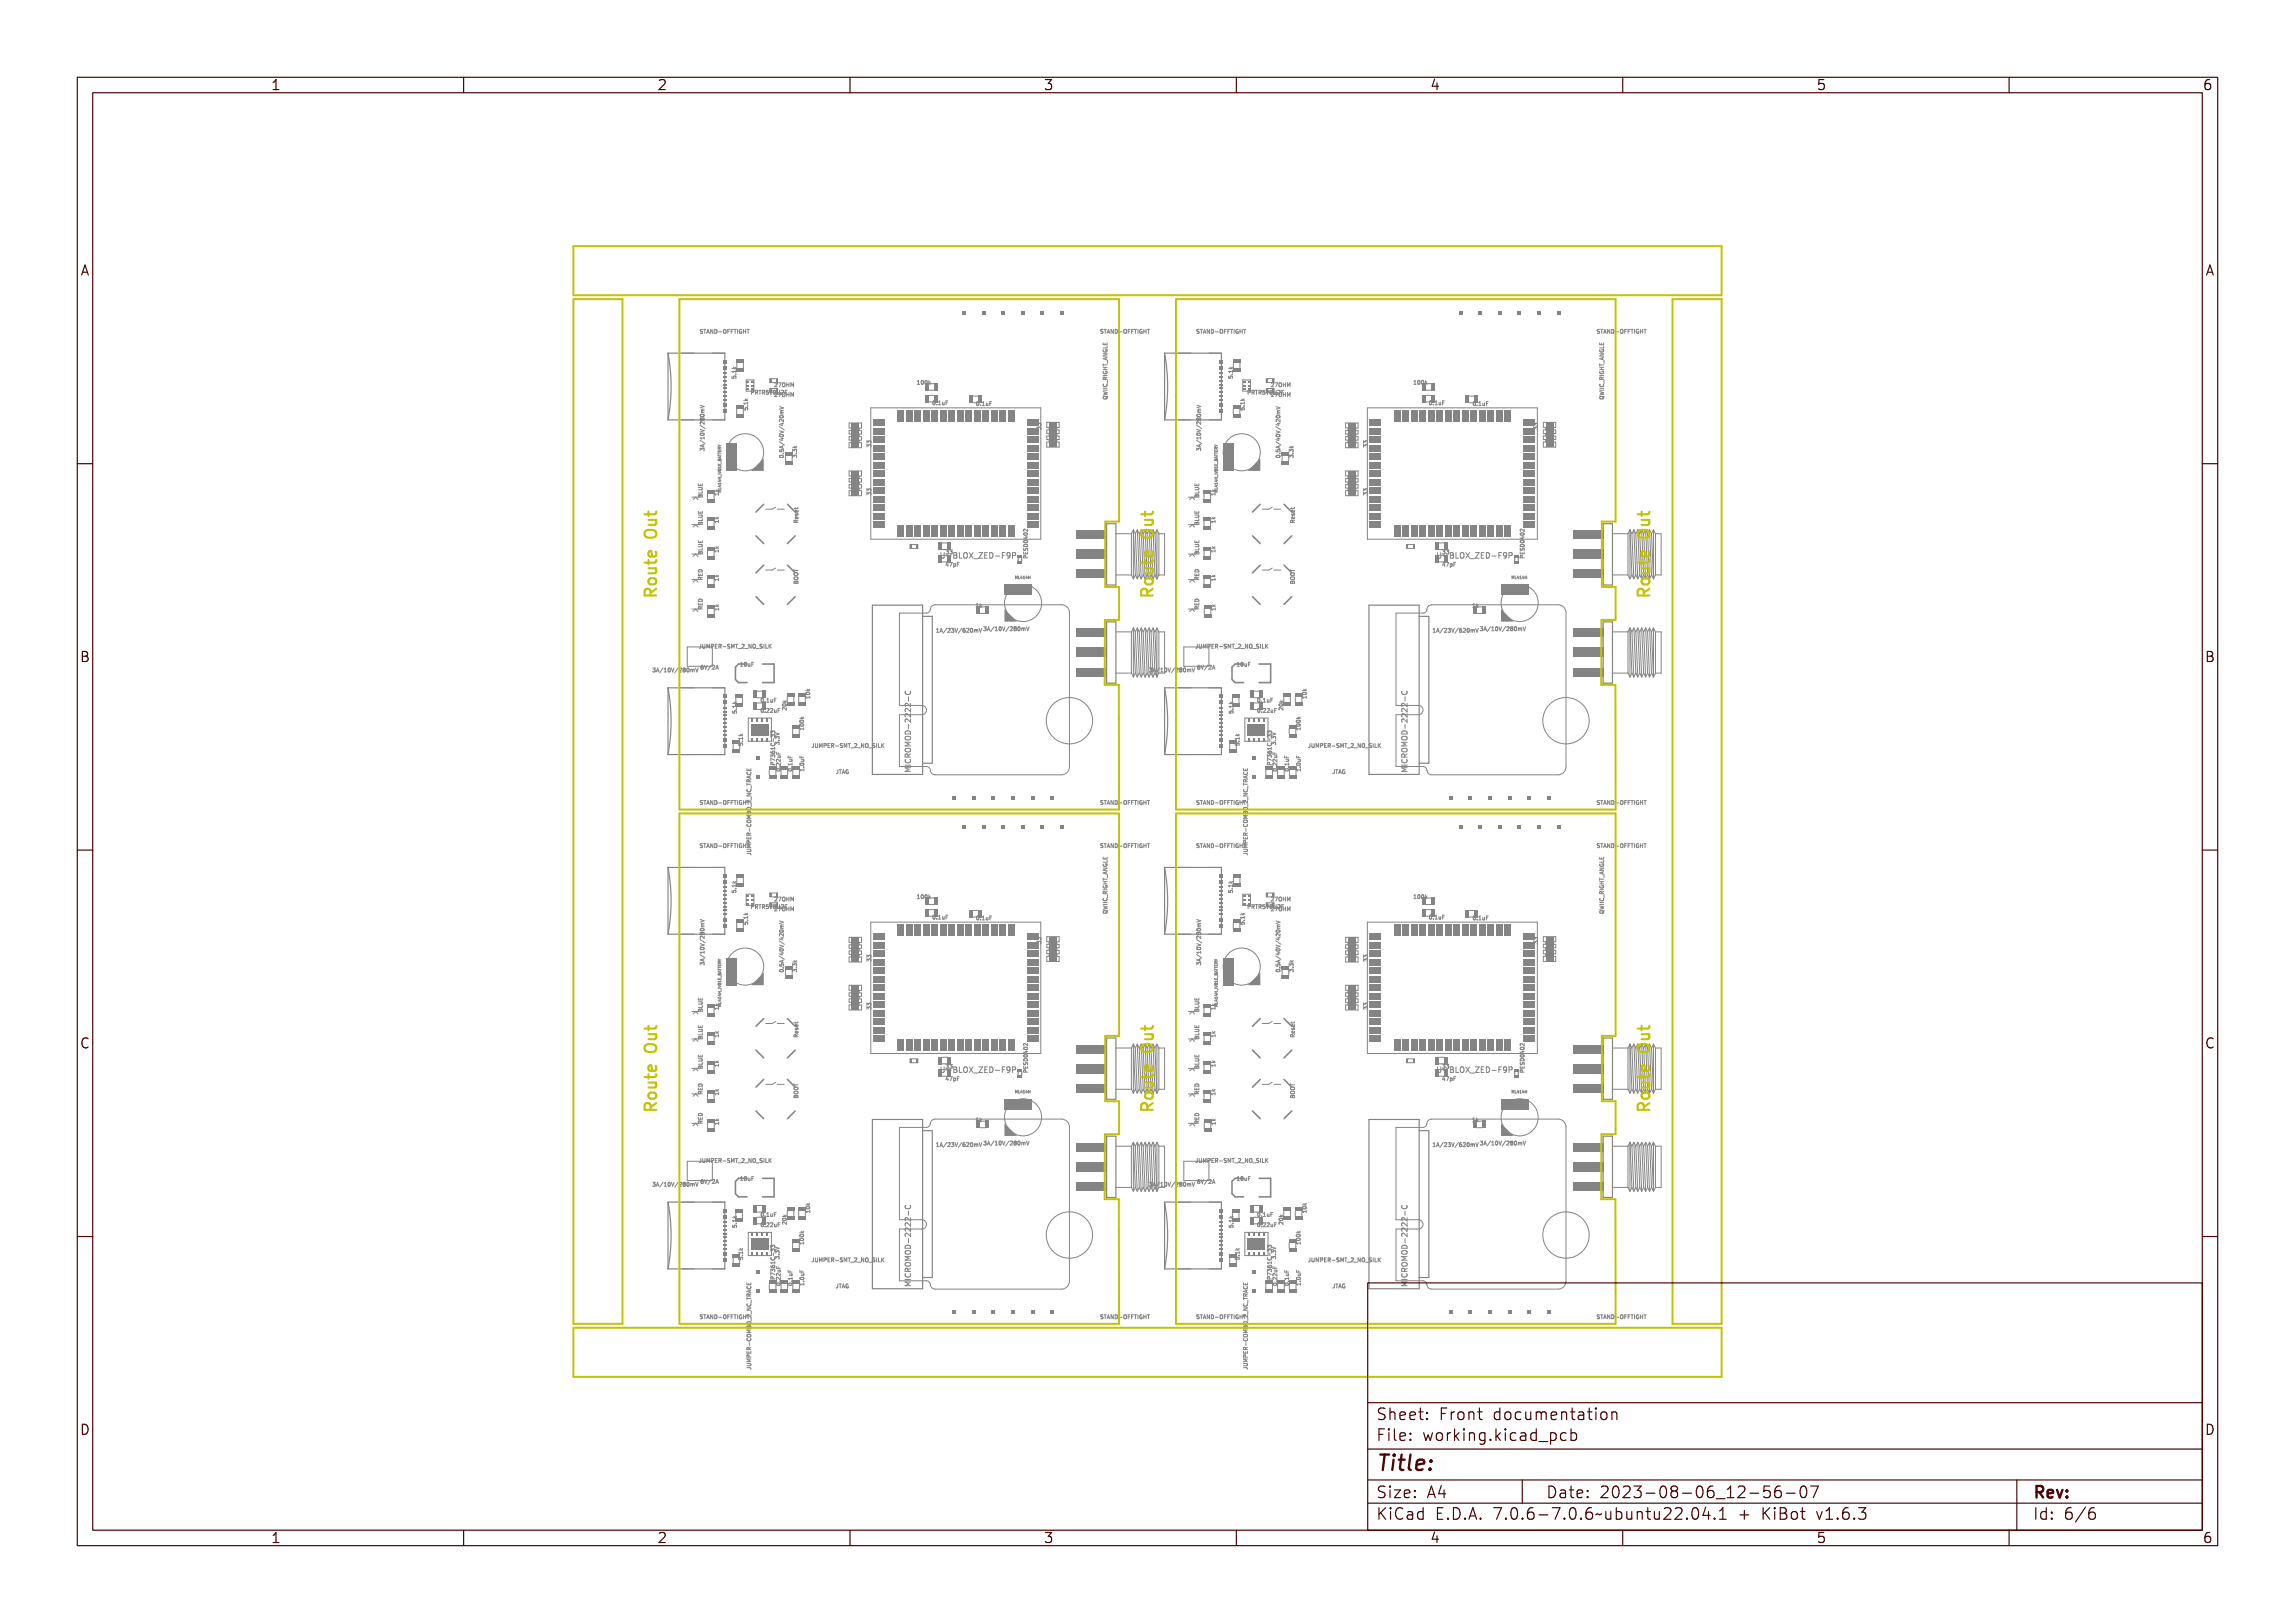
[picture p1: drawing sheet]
<svg xmlns="http://www.w3.org/2000/svg" width="297mm" height="210mm" viewBox="0 0 297 210" stroke-linecap="round" stroke-linejoin="round" font-family="sans-serif">
<defs><g id="words">
<text font-size="2.7" fill="#480000" x="178" y="190.3">Title:</text>
<g font-size="2" fill="#480000">
<text x="178" y="183.7">Sheet: Front documentation</text>
<text x="178" y="186.5">File: working.kicad_pcb</text>
<text x="178" y="193.9">Size: A4</text>
<text x="178" y="196.6">KiCad E.D.A. 7.0.6-7.0.6~ubuntu22.04.1 + KiBot v1.6.3</text>
<text x="200" y="193.9">Date: 2023-08-06_12-56-07</text>
<text x="263" y="196.6">Id: 6/6</text>
<text x="263" y="193.9">Rev:</text>
</g>
<g font-size="1.7" fill="#480000">
<text x="35" y="11.7">1</text>
<text x="85" y="11.7">2</text>
<text x="135" y="11.7">3</text>
<text x="185" y="11.7">4</text>
<text x="235" y="11.7">5</text>
<text x="285" y="11.7">6</text>
<text x="10.5" y="35.7">A</text>
<text x="285.5" y="35.7">A</text>
<text x="10.5" y="85.6">B</text>
<text x="285.5" y="85.6">B</text>
<text x="10.5" y="135.7">C</text>
<text x="285.5" y="135.7">C</text>
<text x="10.5" y="185.6">D</text>
<text x="285.5" y="185.6">D</text>
<text x="35" y="199.7">1</text>
<text x="85" y="199.7">2</text>
<text x="135" y="199.7">3</text>
<text x="185" y="199.7">4</text>
<text x="235" y="199.7">5</text>
<text x="285" y="199.7">6</text>
</g>
<g font-size="1" fill="#848484">
<text x="121.6" y="72.3">U-BLOX_ZED-F9P</text>
<text x="185.8" y="72.3">U-BLOX_ZED-F9P</text>
<text x="121.6" y="138.8">U-BLOX_ZED-F9P</text>
<text x="185.8" y="138.8">U-BLOX_ZED-F9P</text>
</g>
<g font-size=".7" fill="#848484">
<text x="90.5" y="43.2">STAND-OFFTIGHT</text>
<text x="142.3" y="43.2">STAND-OFFTIGHT</text>
<text x="154.7" y="43.2">STAND-OFFTIGHT</text>
<text x="206.5" y="43.2">STAND-OFFTIGHT</text>
<text x="95.3" y="49" transform="rotate(-90 95.3 49)">5.1k</text>
<text x="96.8" y="53.2" transform="rotate(-90 96.8 53.2)">5.1k</text>
<text x="97.1" y="51">PRTR5V0U2F</text>
<text x="100.1" y="51.3">27OHM</text>
<text x="100.1" y="50.1">27OHM</text>
<text x="118.9" y="49.8">100k</text>
<text x="120.6" y="52.4">0.1uF</text>
<text x="126.2" y="52.5">0.1uF</text>
<text x="143.3" y="51.8" transform="rotate(-90 143.3 51.8)">QWIIC_RIGHT_ANGLE</text>
<text x="159.5" y="49" transform="rotate(-90 159.5 49)">5.1k</text>
<text x="161.1" y="53.2" transform="rotate(-90 161.1 53.2)">5.1k</text>
<text x="161.3" y="51">PRTR5V0U2F</text>
<text x="164.4" y="50.1">27OHM</text>
<text x="164.4" y="51.3">27OHM</text>
<text x="183.2" y="49.8">100k</text>
<text x="184.8" y="52.4">0.1uF</text>
<text x="190.5" y="52.5">0.1uF</text>
<text x="207.6" y="51.8" transform="rotate(-90 207.6 51.8)">QWIIC_RIGHT_ANGLE</text>
<text x="91.1" y="58.4" transform="rotate(-90 91.1 58.4)">3A/10V/280mV</text>
<text x="101.4" y="59.4" transform="rotate(-90 101.4 59.4)">0.5A/40V/420mV</text>
<text x="103.1" y="59.3" transform="rotate(-90 103.1 59.3)">3.3k</text>
<text x="112.7" y="58" transform="rotate(-90 112.7 58)">33</text>
<text x="134.7" y="55.4" transform="rotate(-90 134.7 55.4)">33</text>
<text x="155.4" y="58.4" transform="rotate(-90 155.4 58.4)">3A/10V/280mV</text>
<text x="165.7" y="59.4" transform="rotate(-90 165.7 59.4)">0.5A/40V/420mV</text>
<text x="167.4" y="59.3" transform="rotate(-90 167.4 59.3)">3.3k</text>
<text x="177" y="58" transform="rotate(-90 177 58)">33</text>
<text x="199" y="55.4" transform="rotate(-90 199 55.4)">33</text>
<text x="90.9" y="64.5" transform="rotate(-90 90.9 64.5)">BLUE</text>
<text x="93" y="64.2" transform="rotate(-90 93 64.2)">1k</text>
<text x="112.7" y="64.2" transform="rotate(-90 112.7 64.2)">33</text>
<text x="155.2" y="64.5" transform="rotate(-90 155.2 64.5)">BLUE</text>
<text x="157.3" y="64.2" transform="rotate(-90 157.3 64.2)">1k</text>
<text x="177" y="64.2" transform="rotate(-90 177 64.2)">33</text>
<text x="90.9" y="71.9" transform="rotate(-90 90.9 71.9)">BLUE</text>
<text x="90.9" y="68" transform="rotate(-90 90.9 68)">BLUE</text>
<text x="93" y="71.6" transform="rotate(-90 93 71.6)">1k</text>
<text x="93" y="67.8" transform="rotate(-90 93 67.8)">1k</text>
<text x="103.3" y="67.8" transform="rotate(-90 103.3 67.8)">Reset</text>
<text x="122.3" y="71.7">33</text>
<text x="155.2" y="71.9" transform="rotate(-90 155.2 71.9)">BLUE</text>
<text x="155.2" y="68" transform="rotate(-90 155.2 68)">BLUE</text>
<text x="157.3" y="71.6" transform="rotate(-90 157.3 71.6)">1k</text>
<text x="157.3" y="67.8" transform="rotate(-90 157.3 67.8)">1k</text>
<text x="167.6" y="67.8" transform="rotate(-90 167.6 67.8)">Reset</text>
<text x="186.6" y="71.7">33</text>
<text x="90.9" y="75.2" transform="rotate(-90 90.9 75.2)">RED</text>
<text x="93" y="75.3" transform="rotate(-90 93 75.3)">1k</text>
<text x="103.3" y="75.7" transform="rotate(-90 103.3 75.7)">BOOT</text>
<text x="122.3" y="73.3">47pF</text>
<text x="133" y="72.4" transform="rotate(-90 133 72.4)">PESD0402</text>
<text x="155.2" y="75.2" transform="rotate(-90 155.2 75.2)">RED</text>
<text x="167.6" y="75.7" transform="rotate(-90 167.6 75.7)">BOOT</text>
<text x="186.5" y="73.3">47pF</text>
<text x="197.3" y="72.4" transform="rotate(-90 197.3 72.4)">PESD0402</text>
<text x="90.4" y="83.9">JUMPER-SMT_2_NO_SILK</text>
<text x="90.9" y="79" transform="rotate(-90 90.9 79)">RED</text>
<text x="93" y="79.1" transform="rotate(-90 93 79.1)">1k</text>
<text x="122.2" y="81.8">1A/23V/620mV</text>
<text x="126.4" y="78.6">1k</text>
<text x="127.2" y="81.6">3A/10V/280mV</text>
<text x="154.6" y="83.9">JUMPER-SMT_2_NO_SILK</text>
<text x="155.2" y="79" transform="rotate(-90 155.2 79)">RED</text>
<text x="157.3" y="79.1" transform="rotate(-90 157.3 79.1)">1k</text>
<text x="186.5" y="81.8">1A/23V/620mV</text>
<text x="190.6" y="78.6">1k</text>
<text x="191.4" y="81.6">3A/10V/280mV</text>
<text x="85.5" y="87">3A/10V/280mV</text>
<text x="90.6" y="86.6">6V/2A</text>
<text x="96" y="86.2">10uF</text>
<text x="149.8" y="87">3A/10V/280mV</text>
<text x="154.8" y="86.6">6V/2A</text>
<text x="160.3" y="86.2">10uF</text>
<text x="95.3" y="92.3" transform="rotate(-90 95.3 92.3)">5.1k</text>
<text x="98.3" y="92.2">0.22uF</text>
<text x="98.3" y="90.9">0.1uF</text>
<text x="101.8" y="91.7" transform="rotate(-90 101.8 91.7)">20k</text>
<text x="159.6" y="92.3" transform="rotate(-90 159.6 92.3)">5.1k</text>
<text x="162.6" y="92.2">0.22uF</text>
<text x="162.6" y="90.9">0.1uF</text>
<text x="166.1" y="91.7" transform="rotate(-90 166.1 91.7)">20k</text>
<text x="168.3" y="94.6" transform="rotate(-90 168.3 94.6)">100k</text>
<text x="169.1" y="90.5" transform="rotate(-90 169.1 90.5)">10k</text>
<text x="96.1" y="96.6" transform="rotate(-90 96.1 96.6)">5.1k</text>
<text x="100.3" y="98.5" transform="rotate(-90 100.3 98.5)">AP7361C-33</text>
<text x="101" y="99.9" transform="rotate(-90 101 99.9)">0.22uF</text>
<text x="102.5" y="99.9" transform="rotate(-90 102.5 99.9)">0.1uF</text>
<text x="104.1" y="99.9" transform="rotate(-90 104.1 99.9)">1.0uF</text>
<text x="104.9" y="96.8">JUMPER-SMT_2_NO_SILK</text>
<text x="108.3" y="100.1">JTAG</text>
<text x="160.4" y="96.6" transform="rotate(-90 160.4 96.6)">5.1k</text>
<text x="164.6" y="98.5" transform="rotate(-90 164.6 98.5)">AP7361C-33</text>
<text x="165.1" y="96.3" transform="rotate(-90 165.1 96.3)">3.3V</text>
<text x="165.3" y="99.9" transform="rotate(-90 165.3 99.9)">0.22uF</text>
<text x="166.8" y="99.9" transform="rotate(-90 166.8 99.9)">0.1uF</text>
<text x="168.3" y="99.9" transform="rotate(-90 168.3 99.9)">1.0uF</text>
<text x="169.2" y="96.8">JUMPER-SMT_2_NO_SILK</text>
<text x="172.6" y="100.1">JTAG</text>
<text x="90.5" y="104.1">STAND-OFFTIGHT</text>
<text x="142.3" y="104.1">STAND-OFFTIGHT</text>
<text x="154.7" y="104.1">STAND-OFFTIGHT</text>
<text x="206.5" y="104.1">STAND-OFFTIGHT</text>
<text x="90.5" y="109.7">STAND-OFFTIGHT</text>
<text x="97.2" y="108.7" transform="rotate(-90 97.2 108.7)">JUMPER-COMBO_2_NC_TRACE</text>
<text x="142.3" y="109.7">STAND-OFFTIGHT</text>
<text x="154.7" y="109.7">STAND-OFFTIGHT</text>
<text x="161.5" y="108.7" transform="rotate(-90 161.5 108.7)">JUMPER-COMBO_2_NC_TRACE</text>
<text x="206.5" y="109.7">STAND-OFFTIGHT</text>
<text x="95.3" y="115.5" transform="rotate(-90 95.3 115.5)">5.1k</text>
<text x="96.8" y="119.8" transform="rotate(-90 96.8 119.8)">5.1k</text>
<text x="97.1" y="117.6">PRTR5V0U2F</text>
<text x="100.1" y="116.6">27OHM</text>
<text x="100.1" y="117.9">27OHM</text>
<text x="118.9" y="116.3">100k</text>
<text x="120.6" y="119">0.1uF</text>
<text x="126.2" y="119.1">0.1uF</text>
<text x="143.3" y="118.3" transform="rotate(-90 143.3 118.3)">QWIIC_RIGHT_ANGLE</text>
<text x="159.5" y="115.5" transform="rotate(-90 159.5 115.5)">5.1k</text>
<text x="161.1" y="119.8" transform="rotate(-90 161.1 119.8)">5.1k</text>
<text x="161.3" y="117.6">PRTR5V0U2F</text>
<text x="164.4" y="117.9">27OHM</text>
<text x="164.4" y="116.6">27OHM</text>
<text x="183.2" y="116.3">100k</text>
<text x="184.8" y="119">0.1uF</text>
<text x="190.5" y="119.1">0.1uF</text>
<text x="207.6" y="118.3" transform="rotate(-90 207.6 118.3)">QWIIC_RIGHT_ANGLE</text>
<text x="91.1" y="125" transform="rotate(-90 91.1 125)">3A/10V/280mV</text>
<text x="101.4" y="125.9" transform="rotate(-90 101.4 125.9)">0.5A/40V/420mV</text>
<text x="103.1" y="125.9" transform="rotate(-90 103.1 125.9)">3.3k</text>
<text x="112.7" y="124.5" transform="rotate(-90 112.7 124.5)">33</text>
<text x="134.7" y="122" transform="rotate(-90 134.7 122)">33</text>
<text x="155.4" y="125" transform="rotate(-90 155.4 125)">3A/10V/280mV</text>
<text x="165.7" y="125.9" transform="rotate(-90 165.7 125.9)">0.5A/40V/420mV</text>
<text x="167.4" y="125.9" transform="rotate(-90 167.4 125.9)">3.3k</text>
<text x="177" y="124.5" transform="rotate(-90 177 124.5)">33</text>
<text x="199" y="122" transform="rotate(-90 199 122)">33</text>
<text x="90.9" y="131" transform="rotate(-90 90.9 131)">BLUE</text>
<text x="93" y="130.8" transform="rotate(-90 93 130.8)">1k</text>
<text x="155.2" y="131" transform="rotate(-90 155.2 131)">BLUE</text>
<text x="157.3" y="130.8" transform="rotate(-90 157.3 130.8)">1k</text>
<text x="177" y="130.7" transform="rotate(-90 177 130.7)">33</text>
<text x="90.9" y="134.6" transform="rotate(-90 90.9 134.6)">BLUE</text>
<text x="93" y="134.3" transform="rotate(-90 93 134.3)">1k</text>
<text x="103.3" y="134.3" transform="rotate(-90 103.3 134.3)">Reset</text>
<text x="155.2" y="134.6" transform="rotate(-90 155.2 134.6)">BLUE</text>
<text x="157.3" y="134.3" transform="rotate(-90 157.3 134.3)">1k</text>
<text x="167.6" y="134.3" transform="rotate(-90 167.6 134.3)">Reset</text>
<text x="90.9" y="141.7" transform="rotate(-90 90.9 141.7)">RED</text>
<text x="90.9" y="138.4" transform="rotate(-90 90.9 138.4)">BLUE</text>
<text x="93" y="141.8" transform="rotate(-90 93 141.8)">1k</text>
<text x="93" y="138.2" transform="rotate(-90 93 138.2)">1k</text>
<text x="103.3" y="142.2" transform="rotate(-90 103.3 142.2)">BOOT</text>
<text x="122.3" y="139.9">47pF</text>
<text x="122.3" y="138.3">33</text>
<text x="133" y="138.9" transform="rotate(-90 133 138.9)">PESD0402</text>
<text x="155.2" y="141.7" transform="rotate(-90 155.2 141.7)">RED</text>
<text x="155.2" y="138.4" transform="rotate(-90 155.2 138.4)">BLUE</text>
<text x="157.3" y="141.8" transform="rotate(-90 157.3 141.8)">1k</text>
<text x="157.3" y="138.2" transform="rotate(-90 157.3 138.2)">1k</text>
<text x="167.6" y="142.2" transform="rotate(-90 167.6 142.2)">BOOT</text>
<text x="186.5" y="139.9">47pF</text>
<text x="186.6" y="138.3">33</text>
<text x="197.3" y="138.9" transform="rotate(-90 197.3 138.9)">PESD0402</text>
<text x="90.9" y="145.5" transform="rotate(-90 90.9 145.5)">RED</text>
<text x="93" y="145.7" transform="rotate(-90 93 145.7)">1k</text>
<text x="122.2" y="148.4">1A/23V/620mV</text>
<text x="126.4" y="145.2">1k</text>
<text x="127.2" y="148.2">3A/10V/280mV</text>
<text x="155.2" y="145.5" transform="rotate(-90 155.2 145.5)">RED</text>
<text x="157.3" y="145.7" transform="rotate(-90 157.3 145.7)">1k</text>
<text x="186.5" y="148.4">1A/23V/620mV</text>
<text x="190.6" y="145.2">1k</text>
<text x="191.4" y="148.2">3A/10V/280mV</text>
<text x="85.5" y="153.5">3A/10V/280mV</text>
<text x="90.4" y="150.4">JUMPER-SMT_2_NO_SILK</text>
<text x="90.6" y="153.2">6V/2A</text>
<text x="96" y="152.8">10uF</text>
<text x="149.8" y="153.5">3A/10V/280mV</text>
<text x="154.6" y="150.4">JUMPER-SMT_2_NO_SILK</text>
<text x="154.8" y="153.2">6V/2A</text>
<text x="160.3" y="152.8">10uF</text>
<text x="98.3" y="157.4">0.1uF</text>
<text x="98.3" y="158.8">0.22uF</text>
<text x="104" y="161.2" transform="rotate(-90 104 161.2)">100k</text>
<text x="104.8" y="157.1" transform="rotate(-90 104.8 157.1)">10k</text>
<text x="159.6" y="158.9" transform="rotate(-90 159.6 158.9)">5.1k</text>
<text x="162.6" y="158.8">0.22uF</text>
<text x="162.6" y="157.4">0.1uF</text>
<text x="166.1" y="158.3" transform="rotate(-90 166.1 158.3)">20k</text>
<text x="169.1" y="157.1" transform="rotate(-90 169.1 157.1)">10k</text>
<text x="96.1" y="163.1" transform="rotate(-90 96.1 163.1)">5.1k</text>
<text x="100.3" y="165.1" transform="rotate(-90 100.3 165.1)">AP7361C-33</text>
<text x="100.9" y="162.9" transform="rotate(-90 100.9 162.9)">3.3V</text>
<text x="101" y="166.5" transform="rotate(-90 101 166.5)">0.22uF</text>
<text x="102.5" y="166.5" transform="rotate(-90 102.5 166.5)">0.1uF</text>
<text x="104.1" y="166.5" transform="rotate(-90 104.1 166.5)">1.0uF</text>
<text x="104.9" y="163.3">JUMPER-SMT_2_NO_SILK</text>
<text x="108.3" y="166.7">JTAG</text>
<text x="160.4" y="163.1" transform="rotate(-90 160.4 163.1)">5.1k</text>
<text x="164.6" y="165.1" transform="rotate(-90 164.6 165.1)">AP7361C-33</text>
<text x="165.1" y="162.9" transform="rotate(-90 165.1 162.9)">3.3V</text>
<text x="165.3" y="166.5" transform="rotate(-90 165.3 166.5)">0.22uF</text>
<text x="166.8" y="166.5" transform="rotate(-90 166.8 166.5)">0.1uF</text>
<text x="168.3" y="166.5" transform="rotate(-90 168.3 166.5)">1.0uF</text>
<text x="169.2" y="163.3">JUMPER-SMT_2_NO_SILK</text>
<text x="172.6" y="166.7">JTAG</text>
<text x="90.5" y="170.7">STAND-OFFTIGHT</text>
<text x="142.3" y="170.7">STAND-OFFTIGHT</text>
<text x="154.7" y="170.7">STAND-OFFTIGHT</text>
<text x="206.5" y="170.7">STAND-OFFTIGHT</text>
<text x="97.2" y="175.3" transform="rotate(-90 97.2 175.3)">JUMPER-COMBO_2_NC_TRACE</text>
<text x="161.5" y="175.3" transform="rotate(-90 161.5 175.3)">JUMPER-COMBO_2_NC_TRACE</text>
</g>
<g font-size=".5" fill="#848484">
<text x="131.7" y="74.9">ML414H</text>
<text x="196" y="74.9">ML414H</text>
<text x="131.7" y="141.5">ML414H</text>
<text x="196" y="141.5">ML414H</text>
</g>
</g></defs>
<g fill="none" stroke="#848484" stroke-width=".13">
<path d="M90.6 42.7h.2l-.2 .1a.19 .19 0 0 1 .2 .2 .19 .19 0 0 1-.3 .1h.2v-.2a.16 .16 0 0 1-.2 0 .16 .16 0 0 1 .1-.2zM90.6 52.4l.5 .2-.5 .2M90.7 57.8l.4-.2-.1 .1v.2l.1 .1-.4-.1zM90.7 57.3l.5 .3zM90.7 57h.4v-.1v.2v-.1h-.4v.1zM90.7 56l.4 .1v.1l-.4 .2v-.1l.4-.1zM90.7 55.6l.5 .4zM90.7 53.5l.4 .2v.1l-.4 .1v-.1l.4-.1zM90.7 56.5a.24 .24 0 0 1 .3-.1 .24 .24 0 0 1 .1 .3h-.4zM90.7 58.1h.1l.1 .1a.15 .15 0 0 1 .2 0 .15 .15 0 0 1 0 .2v-.1a.11 .11 0 0 0-.1-.1 .11 .11 0 0 0-.1 .1l-.2-.1v.2zM90.7 55.3l.1-.1 .3 .2v-.2v.3l-.3-.2-.1 .2zM90.7 54.8h.1l.1 .1a.14 .14 0 0 1 .2-.1 .15 .15 0 0 1 0 .3 .14 .14 0 0 1-.2-.1 .14 .14 0 0 1-.2 .1 .15 .15 0 0 1 0-.3z"/>
<path d="M90.7 57.8h.3v.1zM90.7 54.4h.3l.1 .1a.24 .24 0 0 1-.2 .2 .24 .24 0 0 1-.2-.2zM90.7 56.6a.22 .22 0 0 1 .4 0 .22 .22 0 0 1-.4 0zM90.7 54.5a.22 .22 0 0 1 .4 .1 .22 .22 0 0 1-.4-.1zM90.8 54h.3l-.3 .1h.3l-.3 .1 .3 .1h-.3zM90.9 53.2h.2M90.9 53.2l-.1 .1M90.9 42.7h.4h-.2v.5h-.1v-.5zM91.1 52.9l-.3 .1 .1 .2M91.4 42.7h.1l.2 .5-.1-.2h-.2l-.1 .2zM91.5 42.7l.1 .3h-.2zM91.7 42.7h.1l.2 .4v-.4h.1v.5h-.1l-.2-.5v.5h-.1z"/>
<path d="M92.1 42.7a.26 .26 0 0 1 .4 .2 .26 .26 0 0 1-.4 .3zM92.2 42.7a.19 .19 0 0 1 .2 .2 .19 .19 0 0 1-.2 .2zM92.6 42.9l.2 .1zM92.9 58.9h.4M92.9 58.6h.4M92.9 58.2v.2h.4v-.2M92.9 58.5v.2M92.9 58.8v.2M92.9 57.6l.2 .1M93 59.5l.2-.1 .1 .2h-.4zM93 59.8v.2h.1v-.2v.2h.2v-.2v.2h-.3zM93 59l.3-.1-.1 .1 .1 .2z"/>
<path d="M93 58.6v.2h.3h-.3v.1zM93 58.4v.1h.3h-.3v.1zM93 58.1v.2h.1v-.2v.2h.2v-.2v.2h-.3zM93 57.5l.3 .2-.3 .1 .1-.2zM93 59.3l.3-.1v.2h-.3zM93 57.9h.1l.2-.1-.1 .1 .1 .1h-.3zM93 42.7h.1a.24 .24 0 0 1 .2 .2 .24 .24 0 0 1-.2 .3l-.1-.2zM93 59.1l.2-.1v.1zM93 59.3l.1 .1h-.1zM93 57.9l.1 .1h-.1zM93.1 42.7a.2 .2 0 0 1 .1 .2 .2 .2 0 0 1-.1 .2zM93.1 58.3v.1"/>
<path d="M93.1 59.5v.1M93.1 58.1v-.2h-.1l-.1 .2h.4M93.1 57.7h.2M93.1 57.7l-.2 .1M93.2 59.3h.1v.1h-.2zM93.2 59.1v.2M93.3 59.1l-.4 .1 .4 .1M93.3 57.9l-.2 .1M93.3 59.7v.3M93.4 59.5v.3zM93.4 42.7h.3h-.2v.2h.2h-.2v.3h-.1zM93.8 42.7h.3h-.2v.2h.2h-.2v.3h-.1z"/>
<path d="M94.2 42.7h.4h-.2v.5h-.1v-.5zM94.6 42.7h.3h-.1v.4l.1 .1h-.3l.1-.1v-.4zM94.8 48.7v.2h.1a.17 .17 0 0 1 .1-.3 .17 .17 0 0 1 .2 .1 .17 .17 0 0 1 0 .2 .13 .13 0 0 0 0-.1 .13 .13 0 0 0-.2-.1 .13 .13 0 0 0 0 .2h-.2zM94.8 47.9h.4l.1-.1v.3l-.1-.1h-.4v.1zM94.9 47.4l.1 .1 .3-.1-.2 .2 .2 .1h-.6l.3-.1zM95.1 42.7h.1l.1 .1a.18 .18 0 0 0-.2 .1 .18 .18 0 0 0 .2 .2l-.1-.2h.1v.2a.24 .24 0 0 1-.3 0 .24 .24 0 0 1 .1-.4zM95.2 48.3l.1 .1zM95.4 42.7h.1v.2h.2v-.2v.5v-.3h-.2v.3h-.1zM95.8 42.7h.4h-.2v.5v-.5zM96.2 42.9h.3M96.3 52.9v.2h.2a.17 .17 0 0 1 .1-.2 .17 .17 0 0 1 .2 0 .17 .17 0 0 1-.1 .3 .13 .13 0 0 0 0-.2 .13 .13 0 0 0-.1 0 .13 .13 0 0 0-.1 .1h-.2zM96.3 52.1h.4l.1-.1v.3l-.1-.1h-.3l-.1 .1z"/>
<path d="M96.4 51.6l.2 .2 .2-.2-.2 .2 .2 .1h-.5v-.1h.3zM96.5 42.6v.5M96.7 42.6h.3M96.7 52.6h.1zM96.8 42.6v.5M97.1 50.5h.2a.16 .16 0 0 1 .1 .2 .16 .16 0 0 1-.2 .1l-.1 .2zM97.2 50.6h.1v.2h-.1zM97.5 50.5h.2a.13 .13 0 0 1 .1 .1 .13 .13 0 0 1-.1 .2l.2 .2-.2-.2-.2 .2zM97.6 50.6h.1v.2h-.1zM97.9 50.5h.4l-.2 .1v.4v-.4zM98.3 50.5h.2a.13 .13 0 0 1 .2 .1 .13 .13 0 0 1-.1 .2l.1 .2-.2-.2-.2 .2zM98.4 50.6h.2v.2h-.2z"/>
<path d="M98.8 50.5h.2l-.2 .1v.1a.17 .17 0 0 1 .3 .1 .17 .17 0 0 1-.1 .2 .17 .17 0 0 1-.2 0 .13 .13 0 0 0 .1 0 .13 .13 0 0 0 .1-.2 .13 .13 0 0 0-.2 0zM99.1 50.5h.1l.1 .5 .2-.5-.1 .5h-.1zM99.6 50.6h.1a.24 .24 0 0 1 .2 .2 .24 .24 0 0 1-.2 .2l-.1-.1zM99.7 50.6a.2 .2 0 0 1 .1 .2 .2 .2 0 0 1-.1 .2zM100 50.5l.1 .5h.1v-.5h.1v.3a.18 .18 0 0 1-.2 .3 .16 .16 0 0 1-.1-.3zM100.2 50.9v-.1a.19 .19 0 0 1 .3 .2 .19 .19 0 0 1-.2 .2l-.1 .1h.3h-.3l.2-.3zM100.2 49.6a.19 .19 0 0 1 .3 .1 .19 .19 0 0 1-.2 .2l-.1 .1 .3 .1h-.3l.2-.4zM100.4 50.6l.1-.1a.19 .19 0 0 1 .2 .2 .19 .19 0 0 1-.2 .2v.1h.2h-.3l.2-.3zM100.6 50.8h.3l-.2 .5h-.1l.2-.4zM100.6 49.6h.3l-.2 .5h-.1l.2-.5zM100.8 50.5h.3l-.2 .1v.1h.2l-.2 .1v.2h-.1zM100.9 52.6l.5 .2-.5 .2"/>
<path d="M100.9 58.2l.1 .2h.1a.17 .17 0 0 1 .1-.2 .17 .17 0 0 1 .2 .1 .17 .17 0 0 1-.1 .2 .13 .13 0 0 0 .1-.2 .13 .13 0 0 0-.2 0 .13 .13 0 0 0 0 .2h-.3zM100.9 57.9l.5-.2-.1 .1v.2l.1 .1-.5-.1zM100.9 57.4l.6 .3zM100.9 57l.4-.1 .1 .2h-.1l-.1 .2zM100.9 56.1l.5 .1v.1l-.5 .2v-.1l.5-.1zM100.9 55.7l.6 .3zM100.9 55.4l.4-.1 .1 .1h-.1l-.1 .2zM100.9 53.6l.5 .2v.1l-.5 .1v-.1l.5-.1zM100.9 54.6a.24 .24 0 0 1 .3-.1 .24 .24 0 0 1 .2 .3h-.4zM100.9 55l.2-.1 .3 .2v-.2v.3l-.4-.2-.1 .2zM101 59h.3l.1 .1a.24 .24 0 0 1-.2 .2 .24 .24 0 0 1-.3-.2zM101 57.9h.2v.1z"/>
<path d="M101 56.6l.3-.1 .1 .1a.24 .24 0 0 1-.2 .3 .24 .24 0 0 1-.3-.3zM101 59.1a.22 .22 0 0 1 .4 .1 .22 .22 0 0 1-.4-.1zM101 56.7a.22 .22 0 0 1 .4 0 .22 .22 0 0 1-.4 0zM101 54.6a.22 .22 0 0 1 .4 .1 .22 .22 0 0 1-.4-.1zM101 57.1h.2v.1zM101 55.4h.2v.2zM101 50.9l.1-.1a.24 .24 0 0 1 .2 .3 .24 .24 0 0 1-.2 .2l-.1-.1zM101 49.6h.1a.24 .24 0 0 1 .2 .2 .24 .24 0 0 1-.2 .3l-.1-.2zM101 54.1h.4l-.3 .1h.3l-.3 .1 .3 .1h-.4zM101.1 50.9a.2 .2 0 0 1 .1 .2 .2 .2 0 0 1-.1 .2zM101.1 49.6a.2 .2 0 0 1 .1 .2 .2 .2 0 0 1-.1 .2zM101.1 53.3l-.1 .1"/>
<path d="M101.1 53.3h.3M101.3 58.7l.1 .1zM101.3 50.5l.1 .1M101.4 53.1l-.3 .1v.1M101.4 50.8h.1v.2h.1l.1-.2v.5l-.1-.2h-.1v.2h-.1zM101.4 49.6h.1v.2h.1l.1-.2v.5l-.1-.3h-.1v.3h-.1zM101.8 50.8h.1l.1 .3v-.3h.1v.5v-.4l-.1 .3-.2-.3v.4zM101.8 49.6h.1l.1 .2v-.2h.1v.5v-.5l-.1 .3-.2-.3v.5zM101.9 50.5h-.3v.5M102.3 50.8l.2 .4 .2-.4v.5M102.3 49.5l.2 .4 .2-.4v.5M102.6 59h.2v.1a.16 .16 0 0 1 .3-.1 .16 .16 0 0 1-.1 .3l.1-.1a.11 .11 0 0 0-.1-.2 .11 .11 0 0 0-.1 .2l-.2-.1-.1 .2z"/>
<path d="M102.6 58.2h.2v.1a.16 .16 0 0 1 .3-.1 .16 .16 0 0 1-.1 .3l.1-.1a.11 .11 0 0 0-.1-.2 .11 .11 0 0 0-.1 .2l-.2-.2-.1 .3zM102.7 57.7l.2 .2 .2-.2-.2 .2 .2 .1h-.5h.3zM103 58.7l.1 .1zM118.7 49.7h.3M118.8 49.3l-.1 .1M119 49.3h.2v.4l.1 .1h-.3l.1-.1v-.4zM119.4 49.3h.1a.24 .24 0 0 1 .2 .2 .24 .24 0 0 1-.2 .3l-.1-.2zM119.5 49.3a.2 .2 0 0 1 .1 .2 .2 .2 0 0 1-.1 .2zM119.8 49.3h.1a.24 .24 0 0 1 .2 .2 .24 .24 0 0 1-.2 .3l-.1-.2zM119.9 49.3a.2 .2 0 0 1 .1 .2 .2 .2 0 0 1-.1 .2zM120.2 49.2l.1 .3 .2-.1-.1 .1 .2 .3-.3-.2-.1 .2zM120.6 52l.1-.1a.24 .24 0 0 1 .2 .3 .24 .24 0 0 1-.2 .2l-.1-.1z"/>
<path d="M120.7 52a.2 .2 0 0 1 .2 .2 .2 .2 0 0 1-.2 .1zM121.1 52.3l.1 .1zM121.5 51.9h.1v.5h.1h-.2h.1v-.4zM121.9 52l.1 .4 .1-.4v.4a.12 .12 0 0 1-.2 0 .12 .12 0 0 1 0-.1zM122.3 51.9h.3l-.3 .1v.1h.3l-.3 .1v.2zM126.3 52.1l.1-.1a.24 .24 0 0 1 .2 .3 .24 .24 0 0 1-.2 .2l-.1-.1zM126.4 52.1a.2 .2 0 0 1 .1 .2 .2 .2 0 0 1-.1 .2zM126.8 52.4l.1 .1zM127.1 52h.2v.5h.1h-.3h.1v-.4zM127.5 52.1l.2 .4 .1-.4v.4h-.1a.12 .12 0 0 1-.1 0 .12 .12 0 0 1-.1-.1zM127.9 52h.3l-.2 .1v.1h.2l-.2 .1v.2h-.1zM142.4 42.7h.2l-.2 .1a.19 .19 0 0 1 .2 .2 .19 .19 0 0 1-.3 .1h.3l-.1-.2a.16 .16 0 0 1-.1 0 .16 .16 0 0 1 0-.2z"/>
<path d="M142.7 42.7h.4h-.2v.5v-.5zM142.8 44.4v.2h.5v-.2M142.8 51h.5l-.3 .2 .3 .1-.5 .1 .4-.1-.3-.1v-.1h.3zM142.8 50.6l.1 .1h.3l.1-.1v.3l-.1-.1h-.3l-.1 .1zM142.8 50.2l.1 .1h.3l.1-.1v.3l-.1-.1h-.3l-.1 .1zM142.8 48.6l.1 .1h.3l.1-.1v.3l-.1-.2h-.3l-.1 .2zM142.8 47.7h.5l-.2 .1v.2h.2v.1h-.5v-.1h.2v-.2zM142.8 47.3l.1 .1h.4v.1h-.4l-.1 .2zM142.8 46.6l.5-.1-.1 .1v.2l.1 .1-.5-.2zM142.8 46.1h.5v.1l-.4 .1h.4v.1h-.5v-.1l.4-.1h-.4zM142.8 45.5h.4l.1-.2v.3h-.5zM142.8 44.9l.1 .2h.1v-.2l.1 .2h.1l.1-.2v.3h-.5z"/>
<path d="M142.8 49.8h.1a.18 .18 0 0 0 .1 .2 .18 .18 0 0 0 .2-.2h.1a.24 .24 0 0 1-.3 .3 .24 .24 0 0 1-.2-.3zM142.8 48.2h.1a.18 .18 0 0 0 .1 .2 .18 .18 0 0 0 .2-.2l-.2 .1v-.2h.3a.24 .24 0 0 1-.2 .4 .24 .24 0 0 1-.3-.3zM142.8 45.7h.1a.18 .18 0 0 0 .1 .2 .18 .18 0 0 0 .2-.2l-.2 .1v-.1h.3a.24 .24 0 0 1-.2 .3 .24 .24 0 0 1-.3-.3zM142.8 49h.2l.1 .1 .2-.2-.2 .2 .2 .2h-.5zM142.9 51.5l.5-.1-.1 .2a.26 .26 0 0 1-.3 .2 .26 .26 0 0 1-.2-.3zM142.9 46.7l.2-.1v.1zM142.9 51.5a.22 .22 0 0 1 .2 0 .22 .22 0 0 1 .1 .1 .22 .22 0 0 1-.3-.1zM142.9 49.1h.1v.1h-.1zM143 44.4v.2M143.3 42.7l.2 .5-.1-.2h-.2l-.1 .2zM143.3 42.7l.1 .3h-.2zM143.4 49.3l.1 .4z"/>
<path d="M143.4 46.9l.1 .4zM143.6 42.7l.2 .4v-.4h.1v.5h-.1l-.2-.5v.5zM144 42.7a.26 .26 0 0 1 .3 .2 .26 .26 0 0 1-.3 .3zM144 42.7a.19 .19 0 0 1 .2 .2 .19 .19 0 0 1-.2 .2zM144.5 42.9l.1 .1zM144.8 42.7h.1a.24 .24 0 0 1 .2 .2 .24 .24 0 0 1-.2 .3l-.1-.2zM144.9 42.7a.2 .2 0 0 1 .1 .2 .2 .2 0 0 1-.1 .2zM145.2 42.7h.3h-.2v.2h.2h-.2v.3h-.1zM145.6 42.7h.3h-.2v.2h.2h-.2v.3h-.1zM146 42.7h.4h-.2v.5h-.1v-.5zM146.4 42.7h.3h-.1v.4l.1 .1h-.3l.2-.1v-.4zM146.9 42.7h.2v.1a.18 .18 0 0 0-.2 .1 .18 .18 0 0 0 .2 .2l-.1-.2h.2v.2a.24 .24 0 0 1-.4 0 .24 .24 0 0 1 .1-.4z"/>
<path d="M147.2 42.7h.1v.2h.2l.1-.2v.5l-.1-.3h-.2v.3h-.1zM147.6 42.7h.4h-.1v.5h-.1v-.5zM148 42.9h.3M148.3 42.6v.5M148.5 42.6h.3M148.6 42.6v.5M154.8 42.7h.3l-.3 .1a.19 .19 0 0 1 .3 .2 .19 .19 0 0 1-.3 .1h.2v-.2a.16 .16 0 0 1-.2 0 .16 .16 0 0 1 0-.2zM154.9 52.4l.5 .2-.5 .2M154.9 57.8l.5-.2-.1 .1v.2l.1 .1-.5-.1zM154.9 57.3l.6 .3zM154.9 57h.5v-.1v.2v-.1h-.4l-.1 .1zM154.9 56l.5 .1v.1l-.5 .2v-.1l.5-.1z"/>
<path d="M154.9 55.6l.6 .4zM154.9 53.5l.5 .2v.1l-.5 .1v-.1l.5-.1zM154.9 58.1h.2v.1a.15 .15 0 0 1 .3 0 .15 .15 0 0 1-.1 .2l.1-.1a.11 .11 0 0 0-.1-.1 .11 .11 0 0 0-.1 .1l-.2-.1-.1 .2zM154.9 55.3l.2-.1 .3 .2v-.2v.3l-.4-.2-.1 .2zM154.9 54.8h.2v.1a.16 .16 0 0 1 .3-.1 .15 .15 0 0 1 0 .3 .16 .16 0 0 1-.3-.1 .14 .14 0 0 1-.2 .1 .15 .15 0 0 1 0-.3zM155 57.8h.2v.1zM155 56.5l.3-.1 .1 .1a.24 .24 0 0 1-.2 .3 .24 .24 0 0 1-.3-.3zM155 54.4h.3l.1 .1a.24 .24 0 0 1-.2 .2 .24 .24 0 0 1-.3-.2zM155 56.6a.22 .22 0 0 1 .4 0 .22 .22 0 0 1-.4 0zM155 54.5a.22 .22 0 0 1 .4 .1 .22 .22 0 0 1-.4-.1zM155 54h.4l-.3 .1h.3l-.3 .1 .3 .1h-.4zM155.1 53.2l-.1 .1"/>
<path d="M155.1 53.2h.3M155.2 42.7h.3h-.1v.5h-.1v-.5zM155.4 52.9l-.3 .1v.2M155.7 42.7h.1l.1 .5-.1-.2h-.1l-.1 .2zM155.7 42.7l.1 .3h-.1zM156 42.7h.1l.2 .4v-.4v.5h-.1l-.1-.5v.5h-.1zM156.4 42.7a.26 .26 0 0 1 .3 .2 .26 .26 0 0 1-.3 .3zM156.5 42.7a.19 .19 0 0 1 .2 .2 .19 .19 0 0 1-.2 .2zM156.9 42.9l.2 .1zM157.2 58.2v.2h.4v-.2M157.2 58.5v.2M157.2 58.8v.2"/>
<path d="M157.2 58.9h.4M157.2 58.6h.4M157.2 57.6l.2 .1M157.2 59.8l.1 .2h.1v-.2v.2h.1l.1-.2v.2h-.4zM157.2 59l.4-.1-.1 .1 .1 .2zM157.2 58.6l.1 .2h.3h-.3l-.1 .1zM157.2 58.4l.1 .1h.3h-.3l-.1 .1zM157.2 58.1l.1 .2h.1v-.2v.2h.1l.1-.2v.2h-.4zM157.2 57.5l.4 .2-.4 .1 .2-.2zM157.2 59.3l.3-.1 .1 .2h-.4zM157.3 57.9h.1l.2-.1-.2 .1 .2 .1h-.4zM157.3 42.7a.24 .24 0 0 1 .3 .2 .24 .24 0 0 1-.3 .3l-.1-.2z"/>
<path d="M157.3 59.1l.1-.1v.1zM157.3 59.3l.1 .1h-.1zM157.3 57.9l.1 .1h-.1zM157.3 42.7a.2 .2 0 0 1 .2 .2 .2 .2 0 0 1-.2 .2zM157.4 57.9h-.2v.2h.4M157.4 57.9h.1M157.4 58.3v.1M157.4 59.5v.1M157.4 57.9v.2M157.4 59.4v.1M157.4 57.7h.2M157.4 57.7l-.2 .1"/>
<path d="M157.4 59.4h.1M157.4 59.3h.1v.1h-.1zM157.5 59.1v.2M157.5 59.4h.1M157.5 59.4l.1 .2h-.4v-.2l.2 .1M157.6 59.1l-.4 .1 .4 .1M157.6 57.9l-.2 .1M157.6 59.7v.3M157.7 59.5v.3zM157.7 42.7h.3h-.3v.2h.2h-.2v.3zM158.1 42.7h.3h-.3v.2h.3h-.3v.3zM158.4 42.7h.4h-.1v.5h-.1v-.5z"/>
<path d="M158.9 42.7h.3h-.1v.4l.1 .1h-.3l.1-.1v-.4zM159 48.7l.1 .2h.1a.17 .17 0 0 1 .1-.3 .17 .17 0 0 1 .2 .1 .17 .17 0 0 1-.1 .2 .13 .13 0 0 0 .1-.1 .13 .13 0 0 0-.2-.1 .13 .13 0 0 0 0 .2h-.3zM159 47.9h.5v-.1v.3v-.1h-.4v.1zM159.2 47.4l.1 .1 .2-.1-.2 .2 .2 .1h-.5l.3-.1zM159.3 42.7h.2l.1 .1a.18 .18 0 0 0-.3 .1 .18 .18 0 0 0 .2 .2v-.2h.1v.2a.24 .24 0 0 1-.3 0 .24 .24 0 0 1 0-.4zM159.4 48.3l.1 .1zM159.7 42.7h.1v.2h.1l.1-.2v.5l-.1-.3h-.1v.3h-.1zM160.1 42.7h.4h-.2v.5h-.1v-.5zM160.5 42.9h.3M160.6 52.9v.2h.1a.17 .17 0 0 1 .1-.2 .17 .17 0 0 1 .2 0 .17 .17 0 0 1 0 .3 .13 .13 0 0 0 0-.2 .13 .13 0 0 0-.2 0 .13 .13 0 0 0 0 .1h-.2zM160.6 52.1h.4l.1-.1v.3l-.1-.1h-.4v.1zM160.7 51.6l.1 .2 .3-.2-.2 .2 .2 .1h-.6v-.1h.3z"/>
<path d="M160.8 42.6v.5M160.9 42.6h.3M161 52.6h.1zM161.1 42.6v.5M161.4 50.5h.1a.16 .16 0 0 1 .2 .2 .16 .16 0 0 1-.2 .1l-.1 .2zM161.5 50.6h.1v.2h-.1zM161.8 50.5h.1a.13 .13 0 0 1 .2 .1 .13 .13 0 0 1-.1 .2l.2 .2-.3-.2-.1 .2zM161.9 50.6h.1v.2h-.1zM162.2 50.5h.3l-.1 .1v.4h-.1v-.4zM162.6 50.5h.1a.13 .13 0 0 1 .2 .1 .13 .13 0 0 1-.1 .2l.2 .2-.3-.2-.1 .2zM162.7 50.6h.1v.2h-.1zM163 50.5h.3l-.2 .1v.1a.17 .17 0 0 1 .2 .1 .17 .17 0 0 1-.1 .2 .17 .17 0 0 1-.2 0 .13 .13 0 0 0 .2 0 .13 .13 0 0 0 0-.2 .13 .13 0 0 0-.2 0z"/>
<path d="M163.4 50.5h.1l.1 .5 .2-.5-.2 .5h-.1zM163.9 50.6a.24 .24 0 0 1 .3 .2 .24 .24 0 0 1-.3 .2l-.1-.1zM164 50.6a.2 .2 0 0 1 .1 .2 .2 .2 0 0 1-.1 .2zM164.2 50.5l.1 .5h.2v-.5h.1v.3a.18 .18 0 0 1-.2 .3 .18 .18 0 0 1-.2-.3zM164.4 49.6h.1a.19 .19 0 0 1 .2 .1 .19 .19 0 0 1-.1 .2l-.1 .1 .2 .1h-.3l.3-.4zM164.4 50.9l.1-.1a.19 .19 0 0 1 .2 .2 .19 .19 0 0 1-.1 .2l-.1 .1h.2h-.3l.3-.3zM164.7 50.6v-.1a.19 .19 0 0 1 .3 .2 .19 .19 0 0 1-.2 .2l-.1 .1h.3h-.3l.2-.3zM164.8 49.6h.3l-.1 .5h-.1l.2-.5zM164.8 50.8h.3l-.1 .5h-.1l.2-.4zM165.1 50.5h.3l-.2 .1v.1h.2l-.2 .1v.2h-.1zM165.1 52.6l.5 .2-.5 .2M165.2 58.2v.2h.2a.17 .17 0 0 1 0-.2 .17 .17 0 0 1 .3 .1 .17 .17 0 0 1-.1 .2 .13 .13 0 0 0 0-.2 .13 .13 0 0 0-.2 0 .13 .13 0 0 0 0 .2h-.2z"/>
<path d="M165.2 57.9l.5-.2-.2 .1v.2l.2 .1-.5-.1zM165.2 57.4l.5 .3zM165.2 57l.4-.1 .1 .2h-.1l-.1 .2zM165.2 56.1l.5 .1v.1l-.5 .2v-.1l.4-.1zM165.2 55.7l.5 .3zM165.2 55.4l.4-.1 .1 .1h-.1l-.1 .2zM165.2 53.6l.5 .2v.1l-.5 .1v-.1l.4-.1zM165.2 54.6a.24 .24 0 0 1 .3-.1 .24 .24 0 0 1 .1 .3h-.4zM165.2 55l.2-.1 .2 .2 .1-.2v.3l-.4-.2-.1 .2zM165.2 59h.3l.2 .1a.24 .24 0 0 1-.3 .2 .24 .24 0 0 1-.2-.2zM165.2 57.9h.3v.1zM165.2 56.6l.3-.1 .2 .1a.24 .24 0 0 1-.3 .3 .24 .24 0 0 1-.2-.3z"/>
<path d="M165.2 59.1a.22 .22 0 0 1 .4 .1 .22 .22 0 0 1-.4-.1zM165.2 56.7a.22 .22 0 0 1 .4 0 .22 .22 0 0 1-.4 0zM165.2 54.6a.22 .22 0 0 1 .4 .1 .22 .22 0 0 1-.4-.1zM165.2 57.1h.3v.1zM165.2 55.4h.3v.2zM165.3 49.6a.24 .24 0 0 1 .3 .2 .24 .24 0 0 1-.3 .3l-.1-.2zM165.3 50.9v-.1a.24 .24 0 0 1 .3 .3 .24 .24 0 0 1-.3 .2l-.1-.1zM165.3 54.1h.4l-.4 .1h.4l-.4 .1 .4 .1h-.4zM165.4 49.6a.2 .2 0 0 1 .1 .2 .2 .2 0 0 1-.1 .2zM165.4 50.9a.2 .2 0 0 1 .1 .2 .2 .2 0 0 1-.1 .2zM165.4 53.3h.2M165.4 53.3l-.1 .1"/>
<path d="M165.6 58.7l.1 .1zM165.6 50.5l.1 .1M165.6 53.1l-.3 .1 .1 .1M165.7 49.6v.2h.2l.1-.2v.5l-.1-.3h-.2v.3zM165.7 50.8v.2h.2l.1-.2v.5l-.1-.2h-.2v.2zM166 49.6h.1l.1 .2 .1-.2h.1v.5l-.1-.5-.1 .3-.1-.3-.1 .5zM166 50.8h.1l.1 .3 .1-.3h.1v.5l-.1-.4-.1 .3-.1-.3-.1 .4zM166.1 50.5h-.2v.5M166.6 49.5l.2 .4 .2-.4v.5M166.6 50.8l.2 .4 .2-.4v.5M166.9 59h.1l.1 .1a.16 .16 0 0 1 .3-.1 .16 .16 0 0 1-.1 .3v-.1a.11 .11 0 0 0-.1-.2 .11 .11 0 0 0-.1 .2l-.1-.1-.1 .2zM166.9 58.2h.1l.1 .1a.16 .16 0 0 1 .3-.1 .16 .16 0 0 1-.1 .3v-.1a.11 .11 0 0 0-.1-.2 .11 .11 0 0 0-.1 .2l-.1-.2-.1 .3z"/>
<path d="M167 57.7l.1 .2 .3-.2-.2 .2 .2 .1h-.5h.3zM167.3 58.7l.1 .1zM183 49.7h.3M183 49.3v.1M183.3 49.3h.1v.4l.1 .1h-.2l.1-.1v-.4zM183.7 49.3a.24 .24 0 0 1 .3 .2 .24 .24 0 0 1-.3 .3l-.1-.2zM183.8 49.3a.2 .2 0 0 1 .1 .2 .2 .2 0 0 1-.1 .2zM184.1 49.3a.24 .24 0 0 1 .3 .2 .24 .24 0 0 1-.3 .3v-.2zM184.2 49.3a.2 .2 0 0 1 .1 .2 .2 .2 0 0 1-.1 .2zM184.5 49.2l.1 .3 .2-.1-.2 .1 .2 .3-.2-.2-.1 .2zM184.9 52l.1-.1a.24 .24 0 0 1 .2 .3 .24 .24 0 0 1-.2 .2l-.1-.1zM185 52a.2 .2 0 0 1 .1 .2 .2 .2 0 0 1-.1 .1z"/>
<path d="M185.4 52.3l.1 .1zM185.7 51.9h.2v.5h.1h-.3h.1v-.4zM186.1 52l.2 .4 .1-.4v.4h-.1a.12 .12 0 0 1-.1 0 .12 .12 0 0 1-.1-.1zM186.5 51.9h.3l-.2 .1v.1h.2l-.2 .1v.2h-.1zM190.6 52.1v-.1a.24 .24 0 0 1 .3 .3 .24 .24 0 0 1-.3 .2l-.1-.1zM190.7 52.1a.2 .2 0 0 1 .1 .2 .2 .2 0 0 1-.1 .2zM191.1 52.4v.1zM191.4 52h.2v.5h.1h-.3h.1v-.4zM191.8 52.1l.1 .4 .2-.4v.4h-.1a.12 .12 0 0 1-.1 0 .12 .12 0 0 1-.1-.1zM192.2 52h.3l-.2 .1v.1h.2l-.2 .1v.2h-.1zM206.6 42.7h.3l-.2 .1a.19 .19 0 0 1 .2 .2 .19 .19 0 0 1-.3 .1h.2v-.2a.16 .16 0 0 1-.2 0 .16 .16 0 0 1 0-.2zM207 42.7h.3h-.1v.5h-.1v-.5z"/>
<path d="M207 44.4v.2h.5v-.2M207.1 51h.5l-.3 .2 .3 .1-.5 .1 .4-.1-.3-.1v-.1h.3zM207.1 50.6v.1h.4l.1-.1v.3l-.1-.1h-.4v.1zM207.1 50.2v.1h.4l.1-.1v.3l-.1-.1h-.4v.1zM207.1 48.6v.1h.4l.1-.1v.3l-.1-.2h-.4v.2zM207.1 47.7h.5l-.3 .1v.2h.3v.1h-.5v-.1h.2v-.2zM207.1 47.3v.1h.5v.1h-.5v.2zM207.1 46.6l.5-.1-.2 .1v.2l.2 .1-.5-.2zM207.1 46.1h.5v.1l-.5 .1h.5v.1h-.5v-.1l.4-.1h-.4zM207.1 45.5h.4l.1-.2v.3h-.5zM207.1 44.9v.2h.2v-.2v.2h.2l.1-.2v.3h-.5zM207.1 49.8a.18 .18 0 0 0 .2 .2 .18 .18 0 0 0 .2-.2 .23 .23 0 0 1-.2 .3 .23 .23 0 0 1-.2-.3z"/>
<path d="M207.1 48.2h.1a.18 .18 0 0 0 .1 .2 .18 .18 0 0 0 .2-.2l-.2 .1v-.2h.2a.24 .24 0 0 1-.2 .4 .24 .24 0 0 1-.2-.3zM207.1 45.7h.1a.18 .18 0 0 0 .1 .2 .18 .18 0 0 0 .2-.2l-.2 .1v-.1h.2a.24 .24 0 0 1-.2 .3 .24 .24 0 0 1-.2-.3zM207.1 49h.1l.1 .1 .3-.2-.3 .2 .3 .2h-.5zM207.1 51.5l.5-.1v.2a.26 .26 0 0 1-.3 .2 .26 .26 0 0 1-.2-.3zM207.1 46.7l.3-.1v.1zM207.1 51.5a.22 .22 0 0 1 .2 0 .22 .22 0 0 1 .2 .1 .22 .22 0 0 1-.4-.1zM207.1 49.1h.2v.1h-.2zM207.3 44.4v.2M207.5 42.7h.1l.2 .5-.1-.2h-.2l-.1 .2zM207.6 42.7v.3h-.1zM207.7 49.3v.4zM207.7 46.9v.4z"/>
<path d="M207.8 42.7h.1l.2 .4v-.4v.5l-.2-.5v.5h-.1zM208.2 42.7a.26 .26 0 0 1 .4 .2 .26 .26 0 0 1-.4 .3zM208.3 42.7a.19 .19 0 0 1 .2 .2 .19 .19 0 0 1-.2 .2zM208.7 42.9l.2 .1zM209.1 42.7a.24 .24 0 0 1 .3 .2 .24 .24 0 0 1-.3 .3l-.1-.2zM209.2 42.7a.2 .2 0 0 1 .1 .2 .2 .2 0 0 1-.1 .2zM209.5 42.7h.3h-.2v.2h.2h-.2v.3h-.1zM209.9 42.7h.3h-.2v.2h.2h-.2v.3h-.1zM210.2 42.7h.4h-.1v.5h-.1v-.5zM210.7 42.7h.3h-.1v.4l.1 .1h-.3l.1-.1v-.4zM211.1 42.7h.2l.1 .1a.18 .18 0 0 0-.2 .1 .18 .18 0 0 0 .2 .2l-.1-.2h.1v.2a.24 .24 0 0 1-.3 0 .24 .24 0 0 1 0-.4zM211.5 42.7h.1v.2h.2v-.2v.5v-.3h-.2v.3h-.1z"/>
<path d="M211.9 42.7h.4h-.2v.5h-.1v-.5zM212.3 42.9h.3M212.6 42.6v.5M212.7 42.6h.3M212.9 42.6v.5M89.5 67.9h1M89.7 68.2l.3-.3 .3 .3M90.4 62.6v.2M90.4 66.2v.2M90.4 70v.2M90.4 67.5h.5v-.2v.3h-.5zM90.4 66.9h.3a.16 .16 0 0 1 .2 .1 .16 .16 0 0 1-.2 .2h-.3v-.1h.4v-.1l-.4-.1z"/>
<path d="M90.4 66.5l.1 .2h.1v-.2l.1 .2h.2v-.3v.3h-.5zM90.4 71.3h.5v-.2v.3h-.5zM90.4 70.7h.3a.16 .16 0 0 1 .2 .1 .16 .16 0 0 1-.2 .2h-.3v-.1h.4v-.1l-.4-.1zM90.4 70.3l.1 .2h.1v-.2l.1 .2h.2v-.2v.3h-.5zM90.4 78.2l.1 .2h.1v-.2l.1 .2h.2v-.2v.3h-.5zM90.4 63.9h.5v-.2v.3h-.5zM90.4 63.3h.3a.16 .16 0 0 1 .2 .2 .16 .16 0 0 1-.2 .1h-.3h.4v-.2h-.4zM90.4 62.9l.1 .2h.1v-.2l.1 .2h.2v-.2v.3h-.5zM90.4 74.4l.1 .2h.1v-.2l.1 .2h.2v-.2v.3h-.5zM90.4 67.7h.2v.1a.14 .14 0 0 1 .2-.1 .14 .14 0 0 1 .1 .1v.2h-.5zM90.4 71.5h.2v.1a.14 .14 0 0 1 .2-.1 .14 .14 0 0 1 .1 .2v.1h-.5zM90.4 64.2l.2-.1v.1a.14 .14 0 0 1 .2-.1 .14 .14 0 0 1 .1 .2v.1h-.5z"/>
<path d="M90.5 78.7l.1-.1 .1 .1 .2-.1-.2 .2 .2 .1h-.5zM90.5 74.8h.1l.1 .1 .2-.2-.2 .3 .2 .1h-.5zM90.5 77.8h.3l.1 .3h-.5zM90.5 74h.3l.1 .3h-.5zM90.5 67.8h.1v.1h-.1zM90.5 71.6h.1v.1h-.1zM90.5 64.2h.1v.2h-.1zM90.5 78.7h.1v.2h-.1zM90.5 74.9h.1v.1h-.1zM90.5 77.5h.3M90.5 73.7h.3M90.5 77.9h.3l.1 .1h-.4z"/>
<path d="M90.5 74.1h.3l.1 .1h-.4zM90.7 67.8h.1l.1 .1h-.2zM90.7 71.6h.1l.1 .1h-.2zM90.7 64.2h.1l.1 .2h-.2zM90.9 62.6v.2M90.9 66.2v.2M90.9 70v.2M92.9 63.7h.4M92.9 63.4h.4M92.9 62h.4M92.9 61.8h.4M92.9 61.3h.4"/>
<path d="M92.9 60v.2h.4v-.2M92.9 61l.4 .1-.4 .1M93 60.7h.2l.1 .1a.17 .17 0 0 1-.2 .1 .17 .17 0 0 1-.1-.2zM93 62.9h.3h-.3l.2 .1-.2 .1h.3h-.3l.1-.1zM93 62.8h.3v-.2v.2zM93 62.4l.2-.1 .1 .1-.1 .2zM93 62.1h.3v.1h-.3zM93 61.8h.2l.1 .1-.1 .1zM93 61.5h.3h-.2v.2h.2h-.3h.1v-.2zM93 60.9v.1l.3-.1v.2h-.3zM93 60.6l.3 .2-.3 .1 .3-.2zM93 60.1h.3v.2l-.3-.1v.1z"/>
<path d="M93 60.4h.3a.15 .15 0 0 1-.2 .2 .15 .15 0 0 1-.1-.2zM93 60.4l.3 .1h-.2zM93 62.4h.2v.1zM93 61.9h.2v.1zM93.1 62.8h.2M93.1 62.2h.2M93.1 60.1v.1M93.1 61.8v.2M93.2 62.8v.2l-.3-.1M93.2 62.1v.2l-.3-.1M93.3 63.1v.2h-.4M93.3 62.6h-.4l.1 .1"/>
<path d="M93.3 60.4h-.4l.1 .1M93.3 60.3v.2M93.3 62.5v.2M93.3 61.4v.3M93.4 61.2v.3zM102.8 73.7v.3M102.8 74v.2h.5v.1h-.5v.1zM102.8 75.3h.2v.1a.14 .14 0 0 1 .2-.1 .14 .14 0 0 1 .1 .2v.1h-.5zM102.8 67.5l.2-.1 .1 .1 .2-.1-.2 .2 .2 .1h-.5zM102.8 74.9h.4l.1 .1a.24 .24 0 0 1-.3 .2 .24 .24 0 0 1-.2-.2zM102.8 74.5h.4l.1 .1a.24 .24 0 0 1-.3 .2 .24 .24 0 0 1-.2-.2zM102.9 75a.22 .22 0 0 1 .2-.1 .22 .22 0 0 1 .1 .2 .22 .22 0 0 1-.3-.1z"/>
<path d="M102.9 74.6a.22 .22 0 0 1 .2-.1 .22 .22 0 0 1 .1 .2 .22 .22 0 0 1-.3-.1zM102.9 75.4h.1v.1h-.2zM102.9 67.5h.1v.2h-.2zM102.9 65.8l.1 .1h.2l.1-.1v.1l-.3 .1-.1 .1v-.1h-.1zM102.9 66.6l.1 .2a.14 .14 0 0 1 .1-.2 .14 .14 0 0 1 .2 .1 .14 .14 0 0 1-.1 .2v-.2h-.1a.14 .14 0 0 1 0 .2 .14 .14 0 0 1-.2-.1 .14 .14 0 0 1 0-.2zM103 67.1l.1-.1v.3l.1-.1v-.2a.19 .19 0 0 1 .1 .3 .19 .19 0 0 1-.3 0 .19 .19 0 0 1 0-.2zM103 66.2h.1v.3l.1-.1v-.2a.19 .19 0 0 1 .1 .3 .19 .19 0 0 1-.3 0 .19 .19 0 0 1 0-.3zM103 67.1h.1v.2zM103 66.3h.1v.2zM103.1 75.4h.1v.1h-.1zM121.7 71.5v.5a.14 .14 0 0 0 .2 .2 .13 .13 0 0 0 .1-.2v-.5h.1v.5a.23 .23 0 0 1-.2 .3 .23 .23 0 0 1-.2-.3zM122.3 72h.3h-.3z"/>
<path d="M122.5 72.8h.1v.3v.2l-.1-.1h-.2zM122.5 72.9v.2h-.1zM122.7 72.8h.3l-.1 .5h-.1l.2-.4zM122.8 71.5h.2a.17 .17 0 0 1 .2 .2 .17 .17 0 0 1-.1 .2 .19 .19 0 0 1 .2 .2 .19 .19 0 0 1-.3 .2h-.2zM122.9 71.9h.1a.13 .13 0 0 1 .2 .1 .14 .14 0 0 1-.2 .2h-.1zM122.9 71.6h.1a.11 .11 0 0 1 .2 .1 .11 .11 0 0 1-.2 .1h-.1zM123.1 72.9l.1 .1a.14 .14 0 0 1 .2-.1 .14 .14 0 0 1 .1 .2l-.1 .2h-.2l-.1 .1zM123.3 73a.12 .12 0 0 1 .1 .1 .12 .12 0 0 1-.2 .1zM123.4 71.5h.1v.7h.4v.1h-.5zM123.6 72.8h.3l-.3 .1v.1h.2l-.2 .1v.2zM124 71.6h.1a.34 .34 0 0 1 .3 .3 .34 .34 0 0 1-.3 .3l-.1-.1zM124.1 71.6a.28 .28 0 0 1 .2 .3 .28 .28 0 0 1-.2 .3v-.3z"/>
<path d="M124.5 71.5h.1l.2 .3 .1-.3h.1l-.2 .4 .3 .4h-.2l-.1-.3-.2 .3h-.1l.2-.4zM125.1 72.4l.5 .1zM125.7 71.5h.5l-.4 .7h.4v.1h-.5l.4-.7h-.4zM126.3 71.5h.4v.1h-.3v.2h.3v.1h-.3v.3h.3v.1h-.4zM126.9 71.5a.36 .36 0 0 1 .4 .4 .36 .36 0 0 1-.4 .4zM127 71.6a.27 .27 0 0 1 .2 .3 .27 .27 0 0 1-.2 .3zM127.5 72h.3h-.3zM128.1 71.5h.4v.1h-.3v.2h.3v.1h-.3v.4h-.1zM128.7 71.6a.35 .35 0 0 1 .4 .3 .35 .35 0 0 1-.4 .3 .21 .21 0 0 0 .2-.1 .21 .21 0 0 0 .1-.2 .23 .23 0 0 1-.4 0 .23 .23 0 0 1 .1-.3zM129.2 71.5h.2a.23 .23 0 0 1 .2 .3 .23 .23 0 0 1-.3 .2v.3h-.1zM129.3 71.6h.1a.14 .14 0 0 1 .2 .2 .13 .13 0 0 1-.2 .1h-.1zM129.7 71.5h.4"/>
<path d="M130.7 71.8l-.1 .2-.2-.1-.1-.3 .3-.1 .1 .1v.5l-.1 .1h-.2M131 71.9l.4-.1v-.2l-.4-.1v.7M131.6 74.5l-.1 .3-.1-.3v.4M131.7 74.6l.2 .1 .1-.1v.3l-.1-.3v.2l-.1-.2-.1 .3zM132.1 74.6v.3h.2h-.2zM132.4 74.6l.1 .3-.2-.1zM132.5 74.6v.2h-.2zM132.5 71.6l.1 .2h.1v-.2l.1 .2h.2v-.2v.3h-.5zM132.5 70l.4-.1 .1 .2h-.1l-.1 .2zM132.5 71.2l.2 .2a.19 .19 0 0 1 .2-.2 .19 .19 0 0 1 .1 .3h-.1v-.2h-.1a.17 .17 0 0 1-.2 .2 .17 .17 0 0 1-.1-.3zM132.5 69.2h.2l.3 .2v-.3v.3l-.4-.2-.1 .2zM132.6 72h.1l.1 .2 .2 .1h-.5z"/>
<path d="M132.6 70.4h.3h.1a.24 .24 0 0 1-.2 .3 .24 .24 0 0 1-.3-.3zM132.6 69.6l.3-.1 .1 .1a.24 .24 0 0 1-.2 .3 .24 .24 0 0 1-.3-.3zM132.6 70.5a.22 .22 0 0 1 .4 .1 .22 .22 0 0 1-.4-.1zM132.6 69.7a.22 .22 0 0 1 .4 0 .22 .22 0 0 1-.4 0zM132.6 70.8h.3l.1 .3h-.5zM132.6 70.1h.2v.1zM132.6 72.1h.1l.1 .1h-.2zM132.6 70.9h.3l.1 .1h-.4zM132.6 74.6h.1l.1 .3h-.2l.1-.3zM133 68.5v.3l-.4-.3-.1 .1v.2M133 74.6l.1 .3-.2-.1zM133 74.6v.2h-.1z"/>
<path d="M133.2 74.6v.1h.1l.1-.1v.3l-.1-.2h-.1v.2zM154.6 62.6v.2M154.6 66.2v.2M154.6 70v.2M154.7 67.5h.4l.1-.2v.3h-.5zM154.7 66.9h.3a.16 .16 0 0 1 .2 .1 .16 .16 0 0 1-.2 .2h-.3v-.1h.4v-.1l-.4-.1zM154.7 66.5v.2h.2v-.2v.2h.2l.1-.3v.3h-.5zM154.7 71.3h.4l.1-.2v.3h-.5zM154.7 70.7h.3a.16 .16 0 0 1 .2 .1 .16 .16 0 0 1-.2 .2h-.3v-.1h.4v-.1l-.4-.1zM154.7 70.3v.2h.2v-.2v.2h.2l.1-.2v.3h-.5zM154.7 78.2v.2h.2v-.2v.2h.2l.1-.2v.3h-.5zM154.7 74.4v.2h.2v-.2v.2h.2l.1-.2v.3h-.5z"/>
<path d="M154.7 63.9h.4l.1-.2v.3h-.5zM154.7 63.3h.3a.16 .16 0 0 1 .2 .2 .16 .16 0 0 1-.2 .1h-.3h.4v-.2h-.4zM154.7 62.9v.2h.2v-.2v.2h.2l.1-.2v.3h-.5zM154.7 67.7h.1l.1 .1a.14 .14 0 0 1 .2-.1 .14 .14 0 0 1 .1 .1v.2h-.5zM154.7 71.5h.1l.1 .1a.14 .14 0 0 1 .2-.1 .14 .14 0 0 1 .1 .2v.1h-.5zM154.7 64.2l.1-.1 .1 .1a.14 .14 0 0 1 .2-.1 .14 .14 0 0 1 .1 .2v.1h-.5zM154.7 78.7l.2-.1v.1l.3-.1-.2 .2 .2 .1h-.5zM154.7 74.8h.2v.1l.3-.2-.2 .3 .2 .1h-.5zM154.7 77.8h.4l.1 .3h-.5zM154.7 74h.4l.1 .3h-.5zM154.7 67.8h.2v.1h-.2zM154.7 71.6h.2v.1h-.2z"/>
<path d="M154.7 64.2h.2v.2h-.2zM154.8 78.7h.1v.2h-.2zM154.8 74.9h.1v.1h-.2zM154.8 77.5h.2M154.8 73.7h.2M154.8 77.9h.3v.1h-.4zM154.8 74.1h.3v.1h-.4zM155 67.8h.1v.1h-.2zM155 71.6h.1v.1h-.2zM155 64.2h.1v.2h-.2zM155.1 62.6v.2M155.1 66.2v.2"/>
<path d="M155.1 70v.2M156.7 74.6h.5M156.8 75h.4l.1-.1v.3l-.1-.1h-.4v.1zM156.9 74.5l.1 .1 .3-.1-.2 .2 .2 .1h-.6l.3-.1zM156.9 74.4l.2 .2M157.2 63.7h.4M157.2 63.4h.4M157.2 60v.2h.4v-.2M157.2 62h.4M157.2 61.8h.4M157.2 61.3h.4M157.2 61l.4 .1-.4 .1"/>
<path d="M157.2 60.7a.17 .17 0 0 1 .2 0 .17 .17 0 0 1 .1 .1l-.2 .1zM157.2 62.9h.4h-.3l.1 .1-.1 .1h.3h-.4l.2-.1zM157.2 62.8h.3l.1-.2v.2zM157.2 62.4l.3-.1 .1 .1-.2 .2zM157.2 62.1h.4v.1h-.3h-.1zM157.2 61.8h.3l.1 .1-.2 .1zM157.2 61.5h.4h-.2v.2h.2h-.4h.2v-.2zM157.2 60.9l.1 .1 .3-.1v.2h-.1h-.3zM157.2 60.6l.4 .2-.4 .1 .3-.2zM157.2 60.1h.4v.2l-.3-.1-.1 .1zM157.2 74.8v.3M157.2 75h-.5l.2 .1"/>
<path d="M157.2 74.4l-.2 .2M157.3 60.4h.3a.15 .15 0 0 1-.2 .2 .15 .15 0 0 1-.1-.2zM157.3 60.4l.2 .1h-.2zM157.3 62.4h.1v.1zM157.3 61.9h.1v.1zM157.3 62.8h.3M157.3 62.2h.3M157.4 60.1v.1M157.4 61.8v.2M157.4 62.8v.2l-.2-.1M157.4 62.1v.2l-.2-.1M157.5 60.7h.1"/>
<path d="M157.6 60.3v.2M157.6 62.5v.2M157.6 63.1v.2h-.4M157.6 62.6h-.4l.1 .1M157.6 60.4h-.4l.1 .1M157.6 61.4v.3M157.7 61.2v.3zM167 73.7v.3M167.1 74v.2h.5v.1h-.5v.1zM167.1 75.3h.1l.1 .1a.14 .14 0 0 1 .2-.1 .14 .14 0 0 1 .1 .2v.1h-.5zM167.1 67.5l.1-.1 .1 .1 .3-.1-.3 .2 .3 .1h-.5zM167.1 74.9h.3l.1 .1a.24 .24 0 0 1-.2 .2 .24 .24 0 0 1-.2-.2z"/>
<path d="M167.1 74.5h.3l.1 .1a.24 .24 0 0 1-.2 .2 .24 .24 0 0 1-.2-.2zM167.1 75a.22 .22 0 0 1 .2-.1 .22 .22 0 0 1 .2 .2 .22 .22 0 0 1-.4-.1zM167.1 74.6a.22 .22 0 0 1 .2-.1 .22 .22 0 0 1 .2 .2 .22 .22 0 0 1-.4-.1zM167.1 75.4h.1l.1 .1h-.2zM167.1 67.5h.2v.2h-.2zM167.2 65.8v.1h.3l.1-.1-.1 .1-.3 .1v.1v-.1h-.1zM167.2 66.6l.1 .2a.14 .14 0 0 1 .1-.2 .14 .14 0 0 1 .2 .1 .14 .14 0 0 1-.1 .2v-.2h-.1a.14 .14 0 0 1-.1 .2 .14 .14 0 0 1-.1-.1 .14 .14 0 0 1 0-.2zM167.2 67.1l.2-.1v.3l.1-.1v-.2a.19 .19 0 0 1 0 .3 .19 .19 0 0 1-.3 0 .19 .19 0 0 1 0-.2zM167.2 66.2h.2v.3l.1-.1v-.2a.19 .19 0 0 1 0 .3 .19 .19 0 0 1-.3 0 .19 .19 0 0 1 0-.3zM167.2 67.1h.1v.2zM167.2 66.3h.1v.2zM167.3 75.4h.2v.1h-.2z"/>
<path d="M185.9 71.5h.1v.5a.13 .13 0 0 0 .1 .2 .14 .14 0 0 0 .2-.2v-.5h.1v.5a.23 .23 0 0 1-.3 .3 .23 .23 0 0 1-.2-.3zM186.6 72h.2h-.2zM186.8 72.8v.3h.1l-.1 .2v-.1h-.2zM186.8 72.9v.2h-.2zM187 72.8h.3l-.2 .5h-.1l.2-.4zM187.1 71.5h.2a.17 .17 0 0 1 .2 .2 .17 .17 0 0 1-.1 .2 .19 .19 0 0 1 .1 .2 .19 .19 0 0 1-.2 .2h-.2zM187.2 71.9h.1a.13 .13 0 0 1 .1 .1 .13 .13 0 0 1-.1 .2h-.1zM187.2 71.6h.1a.11 .11 0 0 1 .1 .1 .11 .11 0 0 1-.1 .1h-.1zM187.4 72.9l.1 .1a.14 .14 0 0 1 .2-.1 .14 .14 0 0 1 0 .2l-.1 .2h-.1l-.1 .1zM187.5 73a.12 .12 0 0 1 .1 .1 .12 .12 0 0 1-.1 .1zM187.7 71.5h.1v.7h.3v.1h-.4zM187.8 72.8h.3l-.2 .1v.1h.2l-.2 .1v.2h-.1z"/>
<path d="M188.3 71.6a.34 .34 0 0 1 .4 .3 .34 .34 0 0 1-.4 .3l-.1-.1zM188.4 71.6a.28 .28 0 0 1 .2 .3 .28 .28 0 0 1-.2 .3l-.1-.3zM188.8 71.5h.1l.1 .3 .2-.3h.1l-.2 .4 .2 .4h-.1l-.2-.3-.1 .3h-.1l.2-.4zM189.3 72.4l.6 .1zM190 71.5h.4l-.3 .7h.4v.1h-.5l.3-.7h-.3zM190.6 71.5h.4v.1h-.3v.2h.3v.1h-.3v.3h.3v.1h-.4zM191.1 71.5a.36 .36 0 0 1 .5 .4 .36 .36 0 0 1-.5 .4zM191.2 71.6a.27 .27 0 0 1 .3 .3 .27 .27 0 0 1-.3 .3zM191.8 72h.3h-.3zM192.3 71.5h.4v.1h-.3v.2h.3v.1h-.3v.4h-.1zM192.9 71.6h.1a.35 .35 0 0 1 .3 .3 .35 .35 0 0 1-.4 .3 .21 .21 0 0 0 .3-.1 .21 .21 0 0 0 0-.2 .23 .23 0 0 1-.3 0 .23 .23 0 0 1 0-.3zM193.5 71.5h.2a.23 .23 0 0 1 .2 .3 .23 .23 0 0 1-.3 .2v.3h-.1z"/>
<path d="M193.6 71.6h.1a.13 .13 0 0 1 .1 .2 .13 .13 0 0 1-.1 .1h-.1zM194 71.5h.3M195 71.8l-.2 .2-.2-.1v-.3l.2-.1 .2 .1-.1 .5-.1 .1h-.2M195.3 71.9l.3-.1 .1-.2-.4-.1v.7M195.9 74.5l-.1 .3-.1-.3v.4M196 74.6l.1 .1 .1-.1v.3v-.3l-.1 .2-.1-.2v.3zM196.3 74.6l.1 .3h.1h-.2zM196.7 74.6l.1 .3-.2-.1zM196.7 74.6v.2h-.1zM196.8 68.7v.1M196.8 71.6v.2h.2v-.2v.2h.2l.1-.2v.3h-.5zM196.8 70l.3-.1 .2 .2h-.2v.2z"/>
<path d="M196.8 71.2l.1 .2a.19 .19 0 0 1 .2-.2 .19 .19 0 0 1 .1 .3v-.2h-.1a.17 .17 0 0 1-.2 .2 .17 .17 0 0 1-.1-.3zM196.8 69.2h.2l.2 .2 .1-.3v.3l-.4-.2-.1 .2zM196.8 72h.2l.1 .2 .2 .1h-.5zM196.8 70.4h.3h.2a.24 .24 0 0 1-.3 .3 .24 .24 0 0 1-.2-.3zM196.8 69.6l.3-.1 .2 .1a.24 .24 0 0 1-.3 .3 .24 .24 0 0 1-.2-.3zM196.8 70.5a.22 .22 0 0 1 .4 .1 .22 .22 0 0 1-.4-.1zM196.8 69.7a.22 .22 0 0 1 .4 0 .22 .22 0 0 1-.4 0zM196.8 70.8h.4l.1 .3h-.5zM196.8 70.1h.3v.1zM196.9 72.1h.1v.1h-.2zM196.9 70.9h.3v.1h-.4zM196.9 74.6h.1l.1 .3h-.2l.1-.3z"/>
<path d="M197.2 68.5v.3l-.3-.3-.2 .1 .1 .1M197.3 74.6v.3l-.2-.1zM197.3 74.6v.2h-.1zM197.4 74.6l.1 .1h.1v-.1v.3v-.2h-.1l-.1 .2zM84.5 86.4h.3l-.2 .2 .2 .1v.2h-.3M84.9 86.9l.2-.5 .2 .5M85 86.8h.2M85.6 86.5h.1a.13 .13 0 0 1 .2 0 .13 .13 0 0 1-.1 .2 .15 .15 0 0 1 0 .3 .15 .15 0 0 1-.2-.1h.1a.11 .11 0 0 0 .1-.1 .11 .11 0 0 0-.1-.1l.1-.1zM86.1 86.5h.1l.1 .5-.1-.2h-.1l-.1 .2zM86.2 86.5v.3h-.1zM86.7 86.5l-.3 .5zM86.9 86.5h.1v.4l.1 .1h-.2l.1-.1v-.4z"/>
<path d="M87.3 86.5a.24 .24 0 0 1 .3 .2 .24 .24 0 0 1-.3 .3l-.1-.2zM87.3 86.5a.2 .2 0 0 1 .2 .2 .2 .2 0 0 1-.2 .2zM87.6 86.5h.1l.1 .4 .2-.4-.2 .5zM88.3 86.5l-.3 .5zM88.5 86.5a.19 .19 0 0 1 .3 .1 .19 .19 0 0 1-.2 .2l-.1 .1 .3 .1h-.3l.2-.4zM88.9 86.5a.14 .14 0 0 1 .2 0 .14 .14 0 0 1 0 .2 .14 .14 0 0 1 0 .2 .14 .14 0 0 1-.2 0 .14 .14 0 0 1 .1-.2l-.1-.1zM89.3 86.5h.1a.24 .24 0 0 1 .2 .2 .24 .24 0 0 1-.2 .3l-.1-.2zM89.4 86.5a.2 .2 0 0 1 .1 .2 .2 .2 0 0 1-.1 .2zM89.7 86.6h.3v.4l-.1-.4v.4l-.1-.4-.1 .4zM90.1 86.5l.2 .4 .1-.4-.1 .5h-.1zM90.5 83.4h.2v.4a.14 .14 0 0 1-.2 .1 .14 .14 0 0 1-.1-.1h.2v-.3zM90.7 86.2l.1-.1 .1 .1a.15 .15 0 0 0-.2 0 .15 .15 0 0 0 0 .2 .17 .17 0 0 1 .2 0 .17 .17 0 0 1-.1 .2 .17 .17 0 0 1-.2-.1z"/>
<path d="M90.8 83.4h.1v.4h.2v-.4v.3a.16 .16 0 0 1-.1 .2 .16 .16 0 0 1-.2-.2zM91 86.1h.1l.1 .5 .2-.5-.2 .5h-.1zM91.2 83.4h.1l.1 .3 .1-.3h.1v.5l-.1-.4-.1 .2-.1-.2-.1 .4zM91.7 83.4h.1a.16 .16 0 0 1 .2 .2 .16 .16 0 0 1-.3 .1v.2zM91.7 86.1l-.3 .6zM91.7 83.5h.2v.1h-.2zM91.8 86.1h.1a.19 .19 0 0 1 .3 .2 .19 .19 0 0 1-.2 .2l-.1 .1h.2h-.3l.3-.3zM92.1 83.4h.3l-.3 .1v.1h.3l-.3 .1v.1l.3 .1h-.3zM92.4 86.1h.1l.1 .5-.1-.1h-.2l-.1 .1zM92.4 86.2l.1 .2h-.2zM92.5 83.4h.1a.13 .13 0 0 1 .2 .1 .13 .13 0 0 1-.1 .2l.1 .2-.2-.2-.1 .2zM92.5 83.5h.2v.1h-.2z"/>
<path d="M92.7 86.4h.2M92.8 86.1l.2 .5M92.9 83.7h.2zM93.3 83.4h.3l-.3 .2a.19 .19 0 0 1 .3 .2 .19 .19 0 0 1-.3 .1v-.1h.2v-.1a.16 .16 0 0 1-.2-.1 .16 .16 0 0 1 0-.2zM93.7 83.4h.1v.3l.1-.3h.1v.5v-.4l-.1 .2-.2-.2v.4zM94.1 83.4h.3l-.1 .1v.4h-.1v-.4zM94.5 84l.4 .1zM94.8 92l.1 .2h.1a.17 .17 0 0 1 .1-.2 .17 .17 0 0 1 .2 .1 .17 .17 0 0 1 0 .2 .13 .13 0 0 0 0-.2 .13 .13 0 0 0-.2 0 .13 .13 0 0 0 0 .1h-.3zM94.8 91.2h.5v-.1v.3v-.1h-.4v.1zM94.9 83.4h.1a.19 .19 0 0 1 .2 .2 .19 .19 0 0 1-.1 .2h-.1l.2 .1h-.3l.3-.4zM95 90.7l.1 .2 .2-.2-.2 .2 .2 .1h-.5l.3-.1zM95.2 91.7h.1z"/>
<path d="M95.3 84l.4 .1zM95.6 96.3l.1 .2h.1a.17 .17 0 0 1 .1-.2 .17 .17 0 0 1 .2 0 .17 .17 0 0 1-.1 .2 .13 .13 0 0 0 .1-.1 .13 .13 0 0 0-.2-.1 .13 .13 0 0 0 0 .2h-.3zM95.6 95.5h.5v-.1v.3v-.1h-.4v.1zM95.7 83.4h.1l.2 .4v-.4h.1v.5h-.1l-.2-.4v.4h-.1zM95.8 95l.1 .1 .2-.1-.2 .2 .2 .1h-.5l.3-.1zM95.8 86.2h.3M95.9 85.8h-.1M96 95.9l.1 .1zM96.1 85.8l.2-.1v.5h.1h-.3h.1v-.4zM96.2 83.5v-.1a.24 .24 0 0 1 .3 .3 .24 .24 0 0 1-.3 .2v-.1zM96.3 83.5a.2 .2 0 0 1 .1 .2 .2 .2 0 0 1-.1 .1zM96.5 84l.4 .1z"/>
<path d="M96.5 85.8l.1-.1a.24 .24 0 0 1 .2 .3 .24 .24 0 0 1-.2 .2l-.1-.1zM96.6 85.8a.2 .2 0 0 1 .1 .2 .2 .2 0 0 1-.1 .2zM96.7 99.3l.1 .3h.1v-.3l.1 .3h.1l.1-.3v.3h-.5zM96.7 99.8h.1a.18 .18 0 0 0 .1 .2 .18 .18 0 0 0 .2-.2 .23 .23 0 0 1-.2 .3 .23 .23 0 0 1-.2-.3zM96.9 85.9l.2 .3 .1-.3v.3h-.1a.12 .12 0 0 1-.1 0 .12 .12 0 0 1-.1-.1zM97 83.4h.3l-.3 .2a.19 .19 0 0 1 .3 .2 .19 .19 0 0 1-.3 .1v-.1h.2v-.1a.16 .16 0 0 1-.2-.1 .16 .16 0 0 1 0-.2zM97.3 85.7h.3l-.2 .1v.1h.2l-.2 .1v.2h-.1zM97.4 83.4h.3l-.1 .1v.3l.1 .1h-.3l.1-.1v-.3zM97.8 83.4h.1v.4l.2 .1h-.3zM98.2 83.4h.1v.2l.3-.2-.2 .2 .2 .3-.3-.3-.1 .3zM98.4 91.8l.1-.1a.24 .24 0 0 1 .2 .3 .24 .24 0 0 1-.2 .2l-.1-.1zM98.4 90.4h.1a.24 .24 0 0 1 .2 .2 .24 .24 0 0 1-.2 .3l-.1-.2z"/>
<path d="M98.5 91.8a.2 .2 0 0 1 .1 .2 .2 .2 0 0 1-.1 .2zM98.5 90.4a.2 .2 0 0 1 .1 .2 .2 .2 0 0 1-.1 .2zM98.9 83.4v.5M98.9 92.1l.1 .1zM98.9 90.8l.1 .1zM99.1 83.4v.5h.2M99.2 91.7h.1a.19 .19 0 0 1 .2 .2 .19 .19 0 0 1-.2 .2v.1h.2h-.3l.2-.4zM99.2 90.4h.2v.4l.1 .1h-.3l.1-.1v-.4zM99.5 83.4v.5M99.6 83.6l.2 .3M99.6 91.7h.1a.19 .19 0 0 1 .2 .2 .19 .19 0 0 1-.1 .2l-.1 .1h.2h-.3l.2-.4zM99.6 90.5l.2 .3 .1-.3v.4v-.1a.12 .12 0 0 1-.2 .1 .12 .12 0 0 1-.1-.2z"/>
<path d="M99.8 98.7v.2h.5M99.8 98.3l.5-.2-.1 .1v.2l.1 .1-.5-.1zM99.8 97.3l.5 .3-.4-.2-.1 .3zM99.8 96.2h.4l.1-.1v.3l-.1-.1h-.3l-.1 .1zM99.8 96.5h.1a.15 .15 0 0 0 0 .2 .15 .15 0 0 0 .1 .1 .17 .17 0 0 1 .1-.3 .17 .17 0 0 1 .2 .1 .17 .17 0 0 1-.1 .2 .23 .23 0 0 1-.3 0 .23 .23 0 0 1-.1-.3zM99.8 95.7h.1a.18 .18 0 0 0 .1 .2 .18 .18 0 0 0 .2-.2 .23 .23 0 0 1-.2 .3 .23 .23 0 0 1-.2-.3zM99.8 83.4l-.3 .3M99.8 97l.2-.1v.1a.15 .15 0 0 1 .3 0 .15 .15 0 0 1-.1 .2v-.1a.11 .11 0 0 0-.1-.1 .11 .11 0 0 0 0 .2l-.2-.2-.1 .2zM99.8 94.9h.2v.1a.16 .16 0 0 1 .3-.1 .16 .16 0 0 1-.1 .3v-.1a.11 .11 0 0 0-.1-.2 .11 .11 0 0 0 0 .2l-.2-.1-.1 .2zM99.8 94.5h.2v.1a.16 .16 0 0 1 .3-.1 .16 .16 0 0 1-.1 .3v-.1a.11 .11 0 0 0-.1-.2 .11 .11 0 0 0 0 .2l-.2-.1-.1 .2zM99.8 97.8l.2-.1 .1 .3h.2h-.5zM99.9 98.3l.2-.1v.2z"/>
<path d="M99.9 97.8h.1v.2h-.1zM100 98.7v.2M100 91.8l.2 .4 .1-.4v.4a.12 .12 0 0 1-.2 0 .12 .12 0 0 1-.1-.1zM100.1 90.4h.2h-.2v.2h.2h-.2v.3zM100.1 95.4v.1zM100.1 99.2v.2M100.3 99.1l-.5 .2 .5 .2M100.3 94.8l.5 .2-.5 .1M100.4 94.7l.5 .2-.5 .2v-.1l.4-.1zM100.4 96h.1l.1 .1a.15 .15 0 0 1 .2-.1 .15 .15 0 0 1 0 .3v-.1a.11 .11 0 0 0-.1-.2 .11 .11 0 0 0-.1 .2l-.2-.1v.2zM100.4 95.2h.1l.1 .1a.15 .15 0 0 1 .2-.1 .15 .15 0 0 1 0 .3v-.1a.11 .11 0 0 0-.1-.2 .11 .11 0 0 0-.1 .2l-.2-.2v.3zM100.5 91.7h.3l-.3 .1v.1h.2l-.2 .1v.2z"/>
<path d="M100.5 97.5l.1 .2h.1l.1-.2v.2l.2 .1h-.5zM100.5 98.8h.2l.2 .2 .1-.2v.3l-.4-.3-.1 .2zM100.5 98.4h.2l.2 .2 .1-.3v.3l-.4-.2-.1 .2zM100.5 95.3h.3v.3M100.5 96.1h.3v.2M100.6 99.6h.3h.1a.24 .24 0 0 1-.2 .3 .24 .24 0 0 1-.3-.3zM100.6 99.7a.22 .22 0 0 1 .3 .1 .22 .22 0 0 1-.3-.1zM100.6 97.9h.4l-.1 .1a.12 .12 0 0 1 .1 .1 .12 .12 0 0 1-.1 .1h-.3l.3-.1v-.1zM100.8 95.7l.1 .1zM100.8 95.8h.1M100.9 99.3h.1zM101.3 91a.24 .24 0 0 1 .3-.1 .24 .24 0 0 1 .1 .3h-.3z"/>
<path d="M101.3 91.4h.2l.2 .2 .1-.2v.3l-.4-.3-.1 .3zM101.4 91.1a.22 .22 0 0 1 .3 .1 .22 .22 0 0 1-.3-.1zM101.4 90.5l.2 .2 .2-.2-.2 .2 .2 .1h-.5h.3zM102 98.8h.5v-.1v.3v-.1h-.4v.1zM102 97.9l.1 .2h.1l.1-.2v.2l.2 .1h-.5zM102.1 99.6h.3h.1a.24 .24 0 0 1-.2 .3 .24 .24 0 0 1-.3-.3zM102.1 99.7a.22 .22 0 0 1 .4 .1 .22 .22 0 0 1-.4-.1zM102.2 98.3h.3v.1a.12 .12 0 0 1 0 .2 .12 .12 0 0 1-.1 0h-.2l.3-.1v-.1zM102.4 99.3h.1zM103.5 93h.5M103.5 93.3a.25 .25 0 0 1 .3-.2 .25 .25 0 0 1 .2 .3 .25 .25 0 0 1-.3 .1 .25 .25 0 0 1-.2-.2zM103.5 93.7a.25 .25 0 0 1 .3-.1 .25 .25 0 0 1 .2 .3 .25 .25 0 0 1-.3 .1 .25 .25 0 0 1-.2-.3z"/>
<path d="M103.5 94.4h.5v-.1v.2v-.1h-.4v.1zM103.6 99.7h.4l.1-.1v.2l-.1-.1h-.4v.1zM103.6 97.9v.2h.2v-.2v.2l.3 .1h-.5zM103.6 93.9l.3-.1 .1 .1a.24 .24 0 0 1-.2 .3 .24 .24 0 0 1-.3-.3zM103.6 93.5l.3-.1 .1 .1a.24 .24 0 0 1-.2 .3 .24 .24 0 0 1-.3-.3zM103.6 94a.22 .22 0 0 1 .4 0 .22 .22 0 0 1-.4 0zM103.6 93.5a.22 .22 0 0 1 .4 .1 .22 .22 0 0 1-.4-.1zM103.6 98.8l.3-.1 .1 .1a.24 .24 0 0 1-.2 .3 .24 .24 0 0 1-.2-.3zM103.6 98.9a.22 .22 0 0 1 .4 0 .22 .22 0 0 1-.4 0zM103.7 93l.1 .2 .2-.2-.2 .2 .2 .1h-.5l.3-.1zM103.7 92.8l.2 .2M103.7 98.3h.4l-.1 .1a.12 .12 0 0 1 .1 .2 .12 .12 0 0 1-.2 0h-.2l.3-.1v-.1z"/>
<path d="M104 99.3h.1zM104 94.2v.3M104 94.3h-.5l.1 .2M104 92.8l-.2 .1M104.3 89.4h.5M104.3 90.3h.5v-.1v.2v-.1h-.4l-.1 .1zM104.3 89.6a.25 .25 0 0 1 .3 0 .25 .25 0 0 1 .2 .2 .25 .25 0 0 1-.3 .1 .25 .25 0 0 1-.2-.2zM104.4 89.8h.3h.1a.24 .24 0 0 1-.2 .3 .24 .24 0 0 1-.3-.3zM104.4 89.9a.22 .22 0 0 1 .4 .1 .22 .22 0 0 1-.4-.1zM104.4 89.3l.2 .2 .2-.2-.2 .2 .2 .1h-.5h.3zM104.4 89.2l.2 .2M104.8 90.1v.3"/>
<path d="M104.8 90.2h-.5l.1 .2M104.8 89.2l-.2 .1M105.1 96.3h.2v.4a.14 .14 0 0 1-.2 .1 .14 .14 0 0 1-.1-.1l.2-.1v-.3zM105.4 96.3h.1v.4h.1v-.4h.1v.3a.16 .16 0 0 1-.1 .2 .16 .16 0 0 1-.2-.2zM105.8 96.3h.1l.1 .2 .1-.2v.5v-.5l-.1 .3-.2-.3v.5zM106.2 96.3h.2a.16 .16 0 0 1 .1 .2 .16 .16 0 0 1-.2 .1l-.1 .2zM106.3 96.3h.2v.2h-.2zM106.6 96.3h.3h-.2v.2h.2h-.2v.2l.3 .1h-.4zM107 96.3h.2a.13 .13 0 0 1 .1 0 .13 .13 0 0 1-.1 .2l.2 .3-.2-.3-.2 .3zM107.1 96.3h.2v.2h-.2zM107.5 96.5l.2 .1zM107.9 96.3h.2l-.2 .1a.19 .19 0 0 1 .3 .2 .19 .19 0 0 1-.3 .1h.2v-.2a.16 .16 0 0 1-.2 0 .16 .16 0 0 1 0-.2z"/>
<path d="M108.2 96.3h.1l.1 .2 .1-.2h.1v.5l-.1-.5v.3l-.2-.3-.1 .5zM108.4 99.6h.2v.4a.14 .14 0 0 1-.1 .1 .14 .14 0 0 1-.2-.1h.3v-.3zM108.6 96.3h.4h-.1v.5h-.1v-.5zM108.7 99.6h.4l-.1 .1v.4h-.1v-.4zM109 96.9h.5zM109.3 99.6h.1l.1 .5-.1-.1h-.2l-.1 .1zM109.3 99.7l.1 .2h-.1zM109.5 96.3h.1a.19 .19 0 0 1 .2 .1 .19 .19 0 0 1-.2 .2v.1l.2 .1h-.3l.2-.4zM109.6 99.7l.2-.1 .1 .1a.18 .18 0 0 0-.3 .2 .18 .18 0 0 0 .2 .2v-.2h.1v.2a.24 .24 0 0 1-.3-.1 .24 .24 0 0 1 0-.3zM109.9 96.9h.4zM110.3 96.3h.1l.2 .4v-.4v.5l-.2-.5v.5h-.1zM110.8 96.3a.24 .24 0 0 1 .3 .2 .24 .24 0 0 1-.3 .2l-.1-.1z"/>
<path d="M110.8 96.3a.2 .2 0 0 1 .2 .2 .2 .2 0 0 1-.2 .2zM111.1 96.9h.4zM111.6 96.3h.2l-.2 .1a.19 .19 0 0 1 .3 .2 .19 .19 0 0 1-.3 .1h.2v-.2a.16 .16 0 0 1-.2 0 .16 .16 0 0 1 0-.2zM112 96.3h.3h-.1v.4l.1 .1h-.3l.1-.1v-.4zM112.4 96.3h.1v.4l.2 .1h-.3zM112.8 96.3v.2l.3-.2-.2 .2 .2 .3-.2-.3-.1 .3zM113.4 96.2v.5M113.7 96.2v.5h.2M114.1 96.2v.5M114.2 96.4l.2 .3M114.4 96.2l-.3 .3M117.1 99h.7"/>
<path d="M117.2 97.2h.7v.1h-.6l.3 .1-.3 .2h.6v.1h-.7v-.1l.3-.1-.3-.2zM117.2 96.7h.1v.2h.5v-.2h.1v.4h-.1v-.2h-.5v.2h-.1zM117.2 94.4h.7v.1h-.6l.3 .1-.3 .2h.6v.1h-.7v-.1l.3-.2-.3-.1zM117.2 98.3a.31 .31 0 0 0 .3 .4 .31 .31 0 0 0 .3-.4M117.2 89.4a.31 .31 0 0 0 .3 .5 .31 .31 0 0 0 .3-.5M117.2 96.1h.1a.24 .24 0 0 0 .2 .4 .24 .24 0 0 0 .2-.4h.1a.33 .33 0 0 1-.3 .5 .33 .33 0 0 1-.3-.5zM117.2 89.3h.1a.24 .24 0 0 0 .2 .4 .24 .24 0 0 0 .2-.4h.1a.33 .33 0 0 1-.3 .5 .33 .33 0 0 1-.3-.5zM117.2 92.2h.2l.4 .3v-.3h.1v.4l-.4-.3a.17 .17 0 0 0-.2 0 .17 .17 0 0 0 0 .3l-.1-.1zM117.2 91.7l.2-.1 .4 .3v-.3h.1v.4l-.4-.2a.17 .17 0 0 0-.2-.1 .17 .17 0 0 0 0 .3l-.1-.1zM117.2 91.1h.2l.4 .3v-.4h.1v.4l-.4-.2a.17 .17 0 0 0-.2 0 .17 .17 0 0 0 0 .2h-.1zM117.2 90.5h.2l.4 .3v-.3h.1v.4l-.4-.3a.17 .17 0 0 0-.2 0 .17 .17 0 0 0 0 .3l-.1-.1zM117.2 94.6a.37 .37 0 0 1 .5 0 .37 .37 0 0 1 .1 .4h-.7z"/>
<path d="M117.2 95.3h.4a.24 .24 0 0 1 .2 .2 .24 .24 0 0 1-.2 .2l-.4-.1-.1-.2zM117.2 96.9l.4-.1a.24 .24 0 0 1 .2 .3 .24 .24 0 0 1-.2 .2l-.4-.1-.1-.2zM117.2 95.6h.2l.1 .1 .4-.2v.1l-.3 .2v.1h.3v.1h-.7zM117.3 95h.4a.22 .22 0 0 1 .2 .2 .22 .22 0 0 1-.2 .2h-.3a.21 .21 0 0 1-.2-.1 .21 .21 0 0 1 .1-.3zM117.3 93.9h.4a.22 .22 0 0 1 .2 .2 .22 .22 0 0 1-.2 .2h-.3a.21 .21 0 0 1-.2-.2 .21 .21 0 0 1 .1-.2zM117.3 95.1a.3 .3 0 0 1 .3-.1 .3 .3 0 0 1 .2 .3 .3 .3 0 0 1-.3 .1 .3 .3 0 0 1-.2-.3zM117.3 94a.3 .3 0 0 1 .3-.1 .3 .3 0 0 1 .2 .2 .3 .3 0 0 1-.3 .1 .3 .3 0 0 1-.2-.2zM117.3 93.4l.2-.1a.32 .32 0 0 1 .4 .4h-.7zM117.3 95.7h.2v.2h-.2zM117.3 93.4h.4l.1 .2h-.5zM117.5 98v-.4h-.3l-.1 .4h.7M117.6 90.2v.5"/>
<path d="M117.6 93.7v.6M117.6 92.8v.3zM117.6 90v.2zM117.8 99.3h-.7l.5 .3-.5 .2h.7M117.8 91v.4l-.5-.4-.2 .1 .1 .3M117.8 91.7v.4l-.5-.4-.2 .1 .1 .3M117.8 92.4v.4l-.5-.4-.2 .1 .1 .3M117.8 93v.5l-.5-.5-.2 .2 .1 .2M117.8 97.6l-.3 .2M117.8 96h-.7l.5 .3-.5 .2h.7M121.2 81.8h.3M121.2 81.5l.1-.2v.5"/>
<path d="M121.6 81.8l.2-.5 .2 .5M121.7 81.7h.2M122.3 81.4l.2-.1v.5h.1h-.3h.1v-.4zM122.5 81.3l-.4 .6M122.8 81.3h.1l.2 .5-.2-.1h-.1l-.1 .1zM122.9 81.4v.3h-.1zM123.4 81.3l-.3 .6zM123.5 81.4l.1-.1a.19 .19 0 0 1 .2 .2 .19 .19 0 0 1-.1 .2l-.1 .1h.2h-.3l.3-.3zM123.9 81.4l.1-.1a.13 .13 0 0 1 .2 .1 .13 .13 0 0 1-.1 .2 .15 .15 0 0 1 .1 .2 .15 .15 0 0 1-.3 0h.1a.11 .11 0 0 0 .2-.1 .11 .11 0 0 0-.2-.1l.2-.2zM124.3 81.3h.1l.1 .5 .2-.5-.2 .5zM125 81.3l-.3 .6zM125.2 81.4l.2-.1v.1a.15 .15 0 0 0-.1 0 .15 .15 0 0 0-.1 .2 .17 .17 0 0 1 .3 0 .17 .17 0 0 1-.1 .3 .17 .17 0 0 1-.2-.2z"/>
<path d="M125.6 81.4v-.1a.19 .19 0 0 1 .3 .2 .19 .19 0 0 1-.2 .2v.1h.2h-.3l.2-.3zM126 81.4l.1-.1a.24 .24 0 0 1 .2 .3 .24 .24 0 0 1-.2 .2l-.1-.1zM126.1 81.4a.2 .2 0 0 1 .1 .2 .2 .2 0 0 1-.1 .2zM126.4 81.5h.3v.3l-.1-.3v.3l-.1-.3-.1 .3zM126.8 81.3l.2 .5 .1-.5-.1 .5h-.1zM127.2 81.2l.1-.1a.13 .13 0 0 1 .2 .1 .13 .13 0 0 1-.1 .2 .15 .15 0 0 1 .1 .2 .15 .15 0 0 1-.3 0h.1a.11 .11 0 0 0 .2-.1 .11 .11 0 0 0-.2-.1l.1-.2zM127.7 81.1h.1l.2 .5-.1-.1h-.2l-.1 .1zM127.8 81.2l.1 .3h-.2zM128.3 81.1l-.3 .6zM128.5 81.2l.2-.1v.5h.1h-.3h.1v-.4zM128.9 81.2v-.1a.24 .24 0 0 1 .3 .3 .24 .24 0 0 1-.3 .2v-.1zM129 81.2a.2 .2 0 0 1 .1 .2 .2 .2 0 0 1-.1 .2z"/>
<path d="M129.2 81.1h.1l.1 .5 .2-.5-.1 .5h-.1zM129.9 81.1l-.2 .6zM130.1 81.2l.1-.1a.19 .19 0 0 1 .2 .2 .19 .19 0 0 1-.2 .2v.1h.2h-.3l.2-.3zM130.5 81.2a.15 .15 0 0 1 .3 0 .14 .14 0 0 1-.1 .2 .14 .14 0 0 1 .1 .2 .15 .15 0 0 1-.3 0 .14 .14 0 0 1 .1-.2l-.1-.1zM130.9 81.2l.1-.1a.24 .24 0 0 1 .2 .3 .24 .24 0 0 1-.2 .2l-.1-.1zM131 81.2a.2 .2 0 0 1 .2 .2 .2 .2 0 0 1-.2 .2zM131.3 81.3h.3v.3l-.1-.3v.3l-.1-.3-.1 .3zM131.7 81.1h.1l.1 .5 .2-.5-.2 .5h-.1zM132.3 81.3h.1M132.4 81.3v.3M132.4 81.3h.2l.1 .3M132.8 81.1l.2 .5 .2-.5"/>
<path d="M148.7 86.4h.4l-.2 .2 .1 .1v.2h-.3M149.2 86.9l.2-.5 .1 .5M149.2 86.8h.3M149.9 86.5a.13 .13 0 0 1 .2 0 .13 .13 0 0 1 0 .2 .15 .15 0 0 1 0 .3 .16 .16 0 0 1-.3-.1h.1a.11 .11 0 0 0 .2-.1 .11 .11 0 0 0-.2-.1l.2-.1zM150.4 86.5h.1l.1 .5-.1-.2h-.2l-.1 .2zM150.4 86.5l.1 .3h-.2zM150.9 86.5l-.2 .5zM151.1 86.5h.2v.4l.1 .1h-.3l.1-.1v-.4zM151.5 86.5h.1a.24 .24 0 0 1 .2 .2 .24 .24 0 0 1-.2 .3l-.1-.2zM151.6 86.5a.2 .2 0 0 1 .1 .2 .2 .2 0 0 1-.1 .2zM151.9 86.5l.2 .4 .1-.4-.1 .5h-.1zM152.6 86.5l-.3 .5z"/>
<path d="M152.7 86.5h.1a.19 .19 0 0 1 .2 .1 .19 .19 0 0 1-.1 .2l-.1 .1 .2 .1h-.3l.3-.4zM153.2 86.5a.14 .14 0 0 1 .2 0 .14 .14 0 0 1-.1 .2 .14 .14 0 0 1 .1 .2 .14 .14 0 0 1-.2 0 .14 .14 0 0 1 0-.2l-.1-.1zM153.6 86.5a.24 .24 0 0 1 .3 .2 .24 .24 0 0 1-.3 .3l-.1-.2zM153.7 86.5a.2 .2 0 0 1 .1 .2 .2 .2 0 0 1-.1 .2zM153.9 86.6h.4v.4l-.1-.4-.1 .4-.1-.4-.1 .4zM154.3 86.5h.1l.1 .4 .2-.4-.1 .5h-.1zM154.7 83.4h.2v.4a.14 .14 0 0 1-.1 .1 .14 .14 0 0 1-.1-.1h.2v-.3zM154.9 86.2l.2-.1 .1 .1a.15 .15 0 0 0-.2 0 .15 .15 0 0 0-.1 .2 .17 .17 0 0 1 .3 0 .17 .17 0 0 1-.1 .2 .17 .17 0 0 1-.2-.1zM155.1 83.4l.1 .4h.1v-.4h.1v.3a.16 .16 0 0 1-.2 .2 .16 .16 0 0 1-.1-.2zM155.3 86.1l.1 .5 .2-.5-.1 .5h-.1zM155.5 83.4h.1v.3l.1-.3h.1v.5v-.4l-.1 .2-.2-.2v.4zM155.9 83.4h.2a.16 .16 0 0 1 .1 .2 .16 .16 0 0 1-.2 .1l-.1 .2z"/>
<path d="M155.9 86.1l-.2 .6zM156 83.5h.1v.1h-.1zM156.1 86.1h.1a.19 .19 0 0 1 .2 .2 .19 .19 0 0 1-.2 .2v.1h.2h-.3l.2-.3zM156.3 83.4h.3l-.2 .1v.1h.2l-.2 .1v.1l.2 .1h-.3zM156.6 86.1h.1l.2 .5-.1-.1h-.2l-.1 .1zM156.7 86.2v.2h-.1zM156.7 83.4h.2a.13 .13 0 0 1 .1 .1 .13 .13 0 0 1-.1 .2l.2 .2-.2-.2-.2 .2zM156.8 83.5h.1v.1h-.1zM156.9 86.4h.3M157.1 86.1l.1 .5M157.2 83.7h.2zM157.6 83.4h.2l-.2 .2a.19 .19 0 0 1 .3 .2 .21 .21 0 0 1-.4 .1v-.1h.3l-.1-.1a.16 .16 0 0 1-.1-.1 .16 .16 0 0 1 0-.2z"/>
<path d="M157.9 83.4h.1l.1 .3 .1-.3h.1v.5l-.1-.4-.1 .2-.1-.2-.1 .4zM158.3 83.4h.4l-.1 .1v.4h-.1v-.4zM158.7 84l.4 .1zM159.1 92l.1 .2h.1a.17 .17 0 0 1 .1-.2 .17 .17 0 0 1 .2 .1 .17 .17 0 0 1-.1 .2 .13 .13 0 0 0 .1-.2 .13 .13 0 0 0-.2 0 .13 .13 0 0 0 0 .1h-.3zM159.1 91.2h.4l.1-.1v.3l-.1-.1h-.3l-.1 .1zM159.2 83.4h.1a.19 .19 0 0 1 .2 .2 .19 .19 0 0 1-.2 .2l.2 .1h-.3l.2-.4zM159.2 90.7l.2 .2 .2-.2-.2 .2 .2 .1h-.5l.3-.1zM159.5 91.7h.1zM159.5 84l.5 .1zM159.9 96.3l.1 .2h.1a.17 .17 0 0 1 .1-.2 .17 .17 0 0 1 .2 0 .17 .17 0 0 1-.1 .2 .13 .13 0 0 0 0-.1 .13 .13 0 0 0-.1-.1 .13 .13 0 0 0-.1 .2h-.2zM159.9 95.5h.4l.1-.1v.3l-.1-.1h-.3l-.1 .1zM160 83.4h.1l.2 .4v-.4v.5h-.1l-.1-.4v.4h-.1z"/>
<path d="M160 95l.2 .1 .2-.1-.2 .2 .2 .1h-.5l.3-.1zM160.1 86.2h.3M160.1 85.8h.1M160.3 95.9l.1 .1zM160.4 85.8l.2-.1v.5h.1h-.3h.1v-.4zM160.4 83.5l.1-.1a.24 .24 0 0 1 .2 .3 .24 .24 0 0 1-.2 .2l-.1-.1zM160.5 83.5a.2 .2 0 0 1 .2 .2 .2 .2 0 0 1-.2 .1zM160.8 84l.4 .1zM160.8 85.8v-.1a.24 .24 0 0 1 .3 .3 .24 .24 0 0 1-.3 .2v-.1zM160.9 85.8a.2 .2 0 0 1 .1 .2 .2 .2 0 0 1-.1 .2zM161 99.3v.3h.2v-.3v.3h.2l.1-.3v.3h-.5zM161 99.8a.18 .18 0 0 0 .2 .2 .18 .18 0 0 0 .2-.2 .23 .23 0 0 1-.2 .3 .23 .23 0 0 1-.2-.3z"/>
<path d="M161.2 85.9l.1 .3 .2-.3v.3h-.3zM161.3 83.4h.2l-.2 .2a.19 .19 0 0 1 .2 .2 .19 .19 0 0 1-.3 .1v-.1h.3l-.1-.1a.16 .16 0 0 1-.1-.1 .16 .16 0 0 1 0-.2zM161.6 85.7h.3l-.2 .1v.1h.2l-.2 .1v.2h-.1zM161.7 83.4h.2l-.1 .1v.3l.1 .1h-.2l.1-.1v-.3zM162.1 83.4v.4l.3 .1h-.3zM162.5 83.4v.2l.3-.2-.2 .2 .2 .3-.2-.3-.1 .3zM162.7 91.8v-.1a.24 .24 0 0 1 .3 .3 .24 .24 0 0 1-.3 .2v-.1zM162.7 90.4a.24 .24 0 0 1 .3 .2 .24 .24 0 0 1-.3 .3v-.2zM162.8 91.8a.2 .2 0 0 1 .1 .2 .2 .2 0 0 1-.1 .2zM162.8 90.4a.2 .2 0 0 1 .1 .2 .2 .2 0 0 1-.1 .2zM163.1 83.4v.5M163.2 92.1l.1 .1z"/>
<path d="M163.2 90.8l.1 .1zM163.4 83.4v.5h.2M163.5 91.7a.19 .19 0 0 1 .3 .2 .19 .19 0 0 1-.2 .2l-.1 .1h.3h-.3l.2-.4zM163.5 90.4h.2v.4l.1 .1h-.3l.1-.1v-.4zM163.8 83.4v.5M163.9 83.6l.2 .3M163.9 91.7a.19 .19 0 0 1 .3 .2 .19 .19 0 0 1-.2 .2v.1h.2h-.3l.2-.4zM163.9 90.5l.1 .3 .2-.3v.4l-.1-.1a.12 .12 0 0 1-.1 .1 .12 .12 0 0 1-.1-.2zM164 98.7v.2h.5M164.1 98.3l.5-.2-.2 .1v.2l.2 .1-.5-.1zM164.1 97.3l.5 .3-.5-.2v.3zM164.1 96.2h.4l.1-.1v.3l-.1-.1h-.4v.1z"/>
<path d="M164.1 96.5a.15 .15 0 0 0 0 .2 .15 .15 0 0 0 .2 .1 .17 .17 0 0 1 0-.3 .17 .17 0 0 1 .3 .1 .17 .17 0 0 1-.2 .2 .23 .23 0 0 1-.3 0 .23 .23 0 0 1 0-.3zM164.1 95.7a.18 .18 0 0 0 .2 .2 .18 .18 0 0 0 .2-.2 .23 .23 0 0 1-.2 .3 .23 .23 0 0 1-.2-.3zM164.1 83.4l-.3 .3M164.1 97l.1-.1 .1 .1a.15 .15 0 0 1 .2 0 .15 .15 0 0 1 0 .2v-.1a.11 .11 0 0 0-.1-.1 .11 .11 0 0 0-.1 .2l-.1-.2-.1 .2zM164.1 94.9h.1l.1 .1a.15 .15 0 0 1 .2-.1 .15 .15 0 0 1 0 .3v-.1a.11 .11 0 0 0-.1-.2 .11 .11 0 0 0-.1 .2l-.1-.1-.1 .2zM164.1 94.5h.1l.1 .1a.15 .15 0 0 1 .2-.1 .15 .15 0 0 1 0 .3v-.1a.11 .11 0 0 0-.1-.2 .11 .11 0 0 0-.1 .2l-.1-.1-.1 .2zM164.1 97.8l.2-.1 .1 .3h.2h-.5zM164.1 98.3l.3-.1v.2zM164.1 97.8h.2v.2h-.2zM164.3 98.7v.2M164.3 91.8l.1 .4 .2-.4v.4h-.1a.12 .12 0 0 1-.1 0 .12 .12 0 0 1-.1-.1zM164.3 90.4h.3h-.2v.2h.2h-.2v.3h-.1z"/>
<path d="M164.3 95.4l.1 .1zM164.4 99.2v.2M164.5 99.1l-.5 .2 .5 .2M164.6 94.7l.5 .2-.5 .2v-.1l.5-.1zM164.6 96h.2l.1 .1a.15 .15 0 0 1 .2-.1 .16 .16 0 0 1-.1 .3l.1-.1a.11 .11 0 0 0-.1-.2 .11 .11 0 0 0-.1 .2l-.2-.1-.1 .2zM164.6 95.2h.2l.1 .1a.15 .15 0 0 1 .2-.1 .16 .16 0 0 1-.1 .3l.1-.1a.11 .11 0 0 0-.1-.2 .11 .11 0 0 0-.1 .2l-.2-.2-.1 .3zM164.7 91.7h.3l-.2 .1v.1h.2l-.2 .1v.2h-.1zM164.8 97.5v.2h.2v-.2v.2l.3 .1h-.5zM164.8 98.8h.2l.2 .2 .1-.2v.3l-.4-.3-.1 .2zM164.8 98.4h.2l.2 .2 .1-.3v.3l-.4-.2-.1 .2zM164.8 99.6h.3h.2a.24 .24 0 0 1-.3 .3 .24 .24 0 0 1-.2-.3zM164.8 99.7a.22 .22 0 0 1 .4 .1 .22 .22 0 0 1-.4-.1z"/>
<path d="M164.9 97.9h.4l-.1 .1a.12 .12 0 0 1 .1 .1 .12 .12 0 0 1-.2 .1h-.2l.3-.1v-.1zM165 95.7l.1 .1zM165.2 99.3h.1zM165.6 91.4h.2l.2 .2 .1-.2v.3l-.4-.3-.1 .3zM165.6 91h.3h.1a.24 .24 0 0 1-.2 .3 .24 .24 0 0 1-.2-.3zM165.6 91.1a.22 .22 0 0 1 .4 .1 .22 .22 0 0 1-.4-.1zM165.7 90.5l.1 .2 .3-.2-.2 .2 .2 .1h-.6h.3zM166.3 98.8h.4l.1-.1v.3l-.1-.1h-.3l-.1 .1zM166.3 97.9v.2h.2l.1-.2v.2l.2 .1h-.5zM166.3 99.6h.4h.1a.24 .24 0 0 1-.3 .3 .24 .24 0 0 1-.2-.3zM166.4 99.7a.22 .22 0 0 1 .3 .1 .22 .22 0 0 1-.3-.1zM166.4 98.3h.4l-.1 .1a.12 .12 0 0 1 .1 .2 .12 .12 0 0 1-.2 0h-.2l.3-.1v-.1z"/>
<path d="M166.7 99.3h.1zM167.8 94.4h.4l.1-.1v.2l-.1-.1h-.3l-.1 .1zM167.8 99.7h.5v-.1v.2v-.1h-.4l-.1 .1zM167.8 97.9l.1 .2h.1l.1-.2v.2l.2 .1h-.5zM167.8 93.9l.4-.1 .1 .1a.24 .24 0 0 1-.3 .3 .24 .24 0 0 1-.2-.3zM167.8 93.5l.4-.1 .1 .1a.24 .24 0 0 1-.3 .3 .24 .24 0 0 1-.2-.3zM167.8 94a.22 .22 0 0 1 .4 0 .22 .22 0 0 1-.4 0zM167.8 93.5a.22 .22 0 0 1 .4 .1 .22 .22 0 0 1-.4-.1zM167.9 98.8l.3-.1 .1 .1a.24 .24 0 0 1-.2 .3 .24 .24 0 0 1-.3-.3zM167.9 98.9a.22 .22 0 0 1 .4 0 .22 .22 0 0 1-.4 0zM167.9 93l.2 .2 .2-.2-.2 .2 .2 .1h-.5l.3-.1zM167.9 98.3h.4v.1a.12 .12 0 0 1 0 .2 .12 .12 0 0 1-.1 0h-.3l.3-.1v-.1z"/>
<path d="M168.2 99.3h.1zM168.6 90.3h.4l.1-.1v.2l-.1-.1h-.4v.1zM168.6 89.8h.3h.2a.24 .24 0 0 1-.3 .3 .24 .24 0 0 1-.2-.3zM168.6 89.9a.22 .22 0 0 1 .4 .1 .22 .22 0 0 1-.4-.1zM168.7 89.3l.1 .2 .3-.2-.2 .2 .2 .1h-.5h.3zM169.3 96.3h.2v.4a.14 .14 0 0 1-.1 .1 .14 .14 0 0 1-.2-.1l.3-.1v-.3zM169.7 96.3l.1 .4h.1v-.4h.1v.3a.16 .16 0 0 1-.2 .2 .16 .16 0 0 1-.1-.2zM170 96.3h.1l.1 .2 .1-.2h.1v.5l-.1-.5v.3l-.2-.3-.1 .5zM170.5 96.3h.1a.16 .16 0 0 1 .2 .2 .16 .16 0 0 1-.2 .1l-.1 .2zM170.6 96.3h.1v.2h-.1zM170.9 96.3h.3h-.2v.2h.2h-.2v.2l.2 .1h-.3zM171.3 96.3h.1a.13 .13 0 0 1 .2 0 .13 .13 0 0 1-.1 .2l.2 .3-.3-.3-.1 .3z"/>
<path d="M171.4 96.3h.1v.2h-.1zM171.8 96.5l.2 .1zM172.2 96.3h.2l-.2 .1a.19 .19 0 0 1 .2 .2 .19 .19 0 0 1-.3 .1h.2v-.2a.16 .16 0 0 1-.1 0 .16 .16 0 0 1 0-.2zM172.5 96.3h.1l.1 .2 .1-.2h.1v.5l-.1-.5-.1 .3-.1-.3-.1 .5zM172.7 99.6h.2v.4a.14 .14 0 0 1-.2 .1 .14 .14 0 0 1-.1-.1h.2v-.3zM172.9 96.3h.4h-.2v.5v-.5zM173 99.6h.4l-.2 .1v.4h-.1v-.4zM173.3 96.9h.4zM173.6 99.6l.2 .5-.1-.1h-.2l-.1 .1zM173.6 99.7l.1 .2h-.2zM173.8 96.3a.19 .19 0 0 1 .3 .1 .19 .19 0 0 1-.2 .2l-.1 .1 .3 .1h-.3l.2-.4zM173.9 99.7l.2-.1v.1a.18 .18 0 0 0-.2 .2 .18 .18 0 0 0 .2 .2l-.1-.2h.2v.2a.24 .24 0 0 1-.4-.1 .24 .24 0 0 1 .1-.3z"/>
<path d="M174.1 96.9h.4zM174.6 96.3h.1l.1 .4v-.4h.1v.5h-.1l-.2-.5v.5zM175 96.3h.1a.24 .24 0 0 1 .2 .2 .24 .24 0 0 1-.2 .2l-.1-.1zM175.1 96.3a.2 .2 0 0 1 .1 .2 .2 .2 0 0 1-.1 .2zM175.4 96.9h.4zM175.9 96.3h.2l-.2 .1a.19 .19 0 0 1 .2 .2 .19 .19 0 0 1-.3 .1h.2v-.2a.16 .16 0 0 1-.2 0 .16 .16 0 0 1 .1-.2zM176.2 96.3h.3h-.1v.4l.1 .1h-.3l.1-.1v-.4zM176.7 96.3v.4l.3 .1h-.3zM177 96.3h.1v.2l.3-.2-.2 .2 .2 .3-.2-.3-.2 .3zM177.7 96.2v.5M177.9 96.2v.5h.3M178.4 96.2v.5"/>
<path d="M178.4 96.4l.3 .3M178.7 96.2l-.3 .3M181.4 99h.7M181.4 97.2h.7v.1h-.6l.4 .1-.4 .2h.6v.1h-.7v-.1l.4-.1-.4-.2zM181.4 96.7h.1v.2h.6v-.2v.4v-.2h-.6v.2h-.1zM181.4 94.4h.7v.1h-.6l.4 .1-.4 .2h.6v.1h-.7v-.1l.4-.2-.4-.1zM181.5 98.3a.31 .31 0 0 0 .2 .4 .31 .31 0 0 0 .3-.4M181.5 89.4a.31 .31 0 0 0 .2 .5 .31 .31 0 0 0 .3-.5M181.5 96.1h.1a.24 .24 0 0 0 .2 .4 .24 .24 0 0 0 .2-.4h.1a.33 .33 0 0 1-.3 .5 .33 .33 0 0 1-.3-.5zM181.5 89.3h.1a.24 .24 0 0 0 .2 .4 .24 .24 0 0 0 .2-.4h.1a.33 .33 0 0 1-.3 .5 .33 .33 0 0 1-.3-.5zM181.5 92.2h.2l.4 .3v-.3v.4l-.3-.3a.17 .17 0 0 0-.3 0 .17 .17 0 0 0 .1 .3l-.2-.1zM181.5 91.7l.2-.1 .4 .3v-.3v.4l-.3-.2a.17 .17 0 0 0-.3-.1 .17 .17 0 0 0 .1 .3l-.2-.1z"/>
<path d="M181.5 91.1h.2l.4 .3v-.4v.4l-.3-.2a.17 .17 0 0 0-.3 0 .17 .17 0 0 0 .1 .2h-.2zM181.5 90.5h.2l.4 .3v-.3v.4l-.3-.3a.17 .17 0 0 0-.3 0 .17 .17 0 0 0 .1 .3l-.2-.1zM181.5 96.9l.4-.1 .2 .2-.1 .3h-.4a.24 .24 0 0 1-.2-.2 .24 .24 0 0 1 .1-.2zM181.5 95.3h.4l.2 .1-.1 .3h-.4a.24 .24 0 0 1-.2-.1 .24 .24 0 0 1 .1-.3zM181.5 94.6a.37 .37 0 0 1 .4 0 .37 .37 0 0 1 .2 .4h-.7zM181.5 95.6h.2l.1 .1 .3-.2v.1l-.3 .2v.1h.3v.1h-.7zM181.5 95h.4a.22 .22 0 0 1 .2 .2 .22 .22 0 0 1-.2 .2h-.3a.21 .21 0 0 1-.2-.1 .21 .21 0 0 1 .1-.3zM181.5 93.9h.4a.22 .22 0 0 1 .2 .2 .22 .22 0 0 1-.2 .2h-.3a.21 .21 0 0 1-.2-.2 .21 .21 0 0 1 .1-.2zM181.5 95.1a.3 .3 0 0 1 .3-.1 .3 .3 0 0 1 .3 .3 .3 .3 0 0 1-.4 .1 .3 .3 0 0 1-.2-.3zM181.5 94a.3 .3 0 0 1 .3-.1 .3 .3 0 0 1 .3 .2 .3 .3 0 0 1-.4 .1 .3 .3 0 0 1-.2-.2zM181.5 93.4l.3-.1a.32 .32 0 0 1 .3 .4h-.7zM181.5 95.7h.2l.1 .2h-.3z"/>
<path d="M181.6 93.4h.3l.2 .2h-.6zM181.8 98l-.1-.4h-.2l-.1 .4h.7M181.8 90.2v.5M181.8 93.7v.6M181.8 92.8h.1v.3h-.1zM181.8 90h.1v.2h-.1zM182.1 99.3h-.7l.5 .3-.5 .2h.7M182.1 96h-.7l.5 .3-.5 .2h.7M182.1 93v.5l-.5-.5-.2 .2 .1 .2M182.1 92.4v.4l-.5-.4-.2 .1 .1 .3M182.1 91.7v.4l-.5-.4-.2 .1 .1 .3M182.1 91v.4l-.5-.4-.2 .1 .1 .3"/>
<path d="M182.1 97.6l-.3 .2M185.5 81.8h.3M185.5 81.5l.1-.2v.5M185.9 81.8l.2-.5 .1 .5M185.9 81.7h.3M186.6 81.4l.2-.1v.5h.1h-.3h.1v-.4zM186.8 81.3l-.5 .6M187.1 81.3h.1l.1 .5-.1-.1h-.2l-.1 .1zM187.1 81.4l.1 .3h-.2zM187.6 81.3l-.2 .6zM187.8 81.4l.1-.1a.19 .19 0 0 1 .2 .2 .19 .19 0 0 1-.2 .2v.1h.2h-.3l.2-.3zM188.2 81.4l.1-.1a.13 .13 0 0 1 .2 .1 .13 .13 0 0 1-.1 .2 .15 .15 0 0 1 0 .2 .15 .15 0 0 1-.2 0h.1a.11 .11 0 0 0 .1-.1 .11 .11 0 0 0-.1-.1l.1-.2z"/>
<path d="M188.6 81.3l.2 .5 .1-.5-.1 .5h-.1zM189.3 81.3l-.3 .6zM189.5 81.4l.1-.1 .1 .1a.15 .15 0 0 0-.2 0 .15 .15 0 0 0 0 .2 .17 .17 0 0 1 .2 0 .17 .17 0 0 1-.1 .3 .17 .17 0 0 1-.2-.2zM189.8 81.4l.1-.1a.19 .19 0 0 1 .2 .2 .19 .19 0 0 1-.1 .2l-.1 .1h.2h-.3l.3-.3zM190.3 81.4v-.1a.24 .24 0 0 1 .3 .3 .24 .24 0 0 1-.3 .2v-.1zM190.4 81.4a.2 .2 0 0 1 .1 .2 .2 .2 0 0 1-.1 .2zM190.6 81.5h.4v.3l-.1-.3-.1 .3-.1-.3-.1 .3zM191 81.3h.1l.1 .5 .2-.5-.1 .5h-.1zM191.5 81.2l.1-.1a.13 .13 0 0 1 .2 .1 .13 .13 0 0 1-.1 .2 .15 .15 0 0 1 0 .2 .15 .15 0 0 1-.2 0h.1a.11 .11 0 0 0 .1-.1 .11 .11 0 0 0-.1-.1l.1-.2zM192 81.1h.1l.1 .5-.1-.1h-.1l-.2 .1zM192 81.2l.1 .3h-.1zM192.5 81.1l-.2 .6z"/>
<path d="M192.7 81.2l.2-.1v.5h.1h-.3h.2v-.4zM193.2 81.2v-.1a.24 .24 0 0 1 .2 .3 .24 .24 0 0 1-.2 .2l-.1-.1zM193.2 81.2a.2 .2 0 0 1 .2 .2 .2 .2 0 0 1-.2 .2zM193.5 81.1h.1l.1 .5 .2-.5-.2 .5h-.1zM194.2 81.1l-.3 .6zM194.4 81.2v-.1a.19 .19 0 0 1 .3 .2 .19 .19 0 0 1-.2 .2l-.1 .1h.3h-.4l.3-.3zM194.8 81.2a.14 .14 0 0 1 .2 0 .14 .14 0 0 1 0 .2 .14 .14 0 0 1 0 .2 .14 .14 0 0 1-.2 0 .14 .14 0 0 1 .1-.2l-.1-.1zM195.2 81.2l.1-.1a.24 .24 0 0 1 .2 .3 .24 .24 0 0 1-.2 .2l-.1-.1zM195.3 81.2a.2 .2 0 0 1 .1 .2 .2 .2 0 0 1-.1 .2zM195.6 81.3h.3v.3l-.1-.3v.3l-.1-.3-.1 .3zM196 81.1l.1 .5 .2-.5-.1 .5h-.1zM196.6 81.3h.1"/>
<path d="M196.7 81.3h.2v.3M196.7 81.3v.3M197.1 81.1l.2 .5 .1-.5M90.6 109.2h.2l-.2 .2a.19 .19 0 0 1 .2 .2 .19 .19 0 0 1-.3 .1v-.1h.2v-.1a.16 .16 0 0 1-.2-.1 .16 .16 0 0 1 .1-.2zM90.6 103.7l.2-.1-.2 .2a.19 .19 0 0 1 .2 .2 .19 .19 0 0 1-.3 .1v-.1l.2 .1v-.2a.16 .16 0 0 1-.2-.1 .16 .16 0 0 1 .1-.1zM90.6 119l.5 .2-.5 .1M90.9 119.7l-.1 .2M90.9 119.7h.2M90.9 109.2h.4l-.2 .1v.4h-.1v-.4zM90.9 103.6h.4l-.2 .1v.4h-.1v-.4zM91.1 119.5h-.3l.1 .2M91.4 109.2h.1l.2 .5-.1-.1h-.2l-.1 .1z"/>
<path d="M91.4 103.6h.1l.2 .5-.1-.1h-.2l-.1 .1zM91.5 109.3l.1 .2h-.2zM91.5 103.7l.1 .2h-.2zM91.7 109.2h.1l.2 .4v-.4h.1v.5h-.1l-.2-.4v.4h-.1zM91.7 103.6h.1l.2 .4v-.4h.1v.5h-.1l-.2-.4v.4h-.1zM92.1 109.2a.26 .26 0 0 1 .4 .3 .26 .26 0 0 1-.4 .2zM92.1 103.6a.26 .26 0 0 1 .4 .3 .26 .26 0 0 1-.4 .2zM92.2 109.3a.19 .19 0 0 1 .2 .2 .19 .19 0 0 1-.2 .1zM92.2 103.7a.19 .19 0 0 1 .2 .2 .19 .19 0 0 1-.2 .2zM92.6 109.5h.2zM92.6 103.9l.2 .1zM93 109.3l.1-.1a.24 .24 0 0 1 .2 .3 .24 .24 0 0 1-.2 .2l-.1-.1z"/>
<path d="M93 103.7l.1-.1a.24 .24 0 0 1 .2 .3 .24 .24 0 0 1-.2 .2l-.1-.1zM93.1 109.3a.2 .2 0 0 1 .1 .2 .2 .2 0 0 1-.1 .1zM93.1 103.7a.2 .2 0 0 1 .1 .2 .2 .2 0 0 1-.1 .2zM93.4 109.2h.3l-.2 .1v.1h.2l-.2 .1v.2h-.1zM93.4 103.6h.3l-.2 .1v.1h.2l-.2 .1v.2h-.1zM93.8 109.2h.3l-.2 .1v.1h.2l-.2 .1v.2h-.1zM93.8 103.6h.3l-.2 .1v.1h.2l-.2 .1v.2h-.1zM94.2 109.2h.4l-.2 .1v.4h-.1v-.4zM94.2 103.6h.4l-.2 .1v.4h-.1v-.4zM94.6 109.2h.3l-.1 .1v.3l.1 .1h-.3l.1-.1v-.3zM94.6 103.6h.3l-.1 .1v.4h.1h-.3h.1v-.4zM94.8 115.2v.2h.1a.17 .17 0 0 1 .1-.2 .17 .17 0 0 1 .2 .1 .17 .17 0 0 1 0 .2 .13 .13 0 0 0 0-.2 .13 .13 0 0 0-.2 0 .13 .13 0 0 0 0 .2h-.2z"/>
<path d="M94.8 114.5h.4l.1-.1v.2l-.1-.1h-.4v.1zM94.9 113.9l.1 .2 .3-.2-.2 .2 .2 .1h-.6h.3zM95.1 109.3l.1-.1 .1 .1a.18 .18 0 0 0-.2 .1 .18 .18 0 0 0 .2 .2l-.1-.1h.1v.2a.24 .24 0 0 1-.3-.1 .24 .24 0 0 1 .1-.3zM95.1 103.7l.1-.1 .1 .1a.18 .18 0 0 0-.2 .1 .18 .18 0 0 0 .2 .3l-.1-.2h.1v.2a.24 .24 0 0 1-.3-.1 .24 .24 0 0 1 .1-.3zM95.2 114.9l.1 .1zM95.4 109.2h.1v.2h.2v-.2v.5v-.2h-.2v.2h-.1zM95.4 103.6h.1v.2h.2v-.2v.5v-.2h-.2v.2h-.1zM95.8 109.2h.4l-.2 .1v.4v-.4zM95.8 103.6h.4l-.2 .1v.4v-.4zM96.2 109.4h.3M96.2 103.8h.3M96.3 119.4v.2h.2a.17 .17 0 0 1 .1-.2 .17 .17 0 0 1 .2 .1 .17 .17 0 0 1-.1 .2 .13 .13 0 0 0 0-.2 .13 .13 0 0 0-.1 0 .13 .13 0 0 0-.1 .2h-.2z"/>
<path d="M96.3 118.7h.4l.1-.1v.3l-.1-.2h-.3l-.1 .2zM96.4 118.2l.2 .1 .2-.2-.2 .2 .2 .2h-.5l.3-.1zM96.5 109.2v.5M96.7 110.4h.4l.1 .2M96.7 109.9h.4l.1 .1-.1 .2h-.4M96.7 108.9v.2h.5M96.7 109.2h.3M96.7 119.1l.1 .1zM96.7 108.4h.4a.14 .14 0 0 1 .1 .2 .14 .14 0 0 1-.1 .1v-.2h-.3l-.1 .1zM96.7 107.9h.3a.16 .16 0 0 1 .2 .2 .16 .16 0 0 1-.2 .2h-.3v-.1h.4v-.2h-.4zM96.7 107.5h.5l-.4 .1 .2 .1-.2 .1 .4 .1h-.5v-.1l.3-.1-.3-.1zM96.7 106.7l.1 .2h.1v-.2l.1 .2h.1l.1-.2v.3h-.5z"/>
<path d="M96.7 104.6h.5l-.4 .1 .2 .1-.2 .1 .4 .1h-.5v-.1l.3-.1-.3-.1zM96.7 102.2h.5v.1l-.4 .2h.4h-.5v-.1l.4-.1h-.4zM96.7 100.9l.1 .2h.4v.1h-.4l-.1 .1zM96.7 100.3l.5-.2-.1 .1v.2l.1 .1-.5-.1zM96.7 105.5h.1a.18 .18 0 0 0 .1 .2 .18 .18 0 0 0 .2-.2 .23 .23 0 0 1-.2 .3 .23 .23 0 0 1-.2-.3zM96.7 101.8h.1a.18 .18 0 0 0 .1 .2 .18 .18 0 0 0 .2-.2 .23 .23 0 0 1-.2 .4 .23 .23 0 0 1-.2-.4zM96.7 103.1h.2l.2 .2 .1-.3v.3l-.4-.2-.1 .2zM96.7 104.3h.2a.14 .14 0 0 1 .2-.1 .14 .14 0 0 1 .1 .2v.2h-.5zM96.7 107.2l.2-.1 .1 .3h.2h-.5zM96.7 106.4l.2-.1 .1 .1 .2-.1-.2 .2 .2 .1h-.5zM96.7 100.6h.2l.1 .1 .2-.2-.2 .2 .2 .2h-.5zM96.8 105.1h.3l.1 .1a.24 .24 0 0 1-.3 .2 .24 .24 0 0 1-.2-.2z"/>
<path d="M96.8 103.9l.3-.1 .1 .1a.24 .24 0 0 1-.3 .3 .24 .24 0 0 1-.2-.3zM96.8 100.3l.2-.1v.2zM96.8 105.2a.22 .22 0 0 1 .2-.1 .22 .22 0 0 1 .1 .2 .22 .22 0 0 1-.3-.1zM96.8 104a.22 .22 0 0 1 .2-.1 .22 .22 0 0 1 .1 .1 .22 .22 0 0 1-.3 0zM96.8 104.4h.1v.1h-.1zM96.8 106.4h.1v.2h-.1zM96.8 100.7h.1v.1h-.1zM96.8 107.2h.1v.2h-.1zM96.8 109.2v.5M96.9 108.9v.2M97 106v.1zM97 104.3h.1v.2h-.1z"/>
<path d="M97.1 117.1h.2a.16 .16 0 0 1 .1 .2 .16 .16 0 0 1-.2 .1l-.1 .2zM97.2 109.3h-.5l.3 .2-.3 .1h.5M97.2 117.1l.1 .1v.1h-.1zM97.3 103.4l.1 .4zM97.3 102.6l.1 .4zM97.3 101.3l.1 .4zM97.5 117.1h.2a.13 .13 0 0 1 .1 .1 .13 .13 0 0 1-.1 .2l.2 .2-.2-.2-.2 .2zM97.6 117.1l.1 .1v.1h-.1zM97.9 117.1h.4h-.2v.5v-.5zM98.3 117.1h.2a.13 .13 0 0 1 .2 .1 .13 .13 0 0 1-.1 .2l.1 .2-.2-.2-.2 .2zM98.4 117.1l.2 .1v.1h-.2zM98.8 117.1h.2h-.2v.2a.17 .17 0 0 1 .3 .1 .17 .17 0 0 1-.1 .2 .17 .17 0 0 1-.2-.1 .13 .13 0 0 0 .1 0 .13 .13 0 0 0 .1-.1 .13 .13 0 0 0-.2-.1z"/>
<path d="M99.1 117.1h.1l.1 .4 .2-.4-.1 .5h-.1zM99.6 117.1h.1a.24 .24 0 0 1 .2 .2 .24 .24 0 0 1-.2 .3l-.1-.1zM99.7 117.1a.2 .2 0 0 1 .1 .2 .2 .2 0 0 1-.1 .2zM100 117.1l.1 .4h.1v-.4h.1v.3a.16 .16 0 0 1-.2 .2 .16 .16 0 0 1-.1-.2zM100.2 116.1a.19 .19 0 0 1 .3 .2 .19 .19 0 0 1-.2 .2l-.1 .1h.3h-.3l.2-.3zM100.2 117.4a.19 .19 0 0 1 .3 .1 .19 .19 0 0 1-.2 .3h-.1l.3 .1h-.3l.2-.4zM100.4 117.1h.1a.19 .19 0 0 1 .2 .1 .19 .19 0 0 1-.2 .3l.2 .1h-.3l.2-.4zM100.6 116.1h.3l-.2 .5h-.1l.2-.4zM100.6 117.4h.3l-.2 .5h-.1l.2-.5zM100.8 117.1h.3h-.2v.2h.2l-.2 .1v.2h-.1zM100.9 119.2l.5 .1-.5 .2M101 116.2l.1-.1a.24 .24 0 0 1 .2 .3 .24 .24 0 0 1-.2 .2l-.1-.1z"/>
<path d="M101 117.4h.1a.24 .24 0 0 1 .2 .2 .24 .24 0 0 1-.2 .3l-.1-.1zM101.1 116.2a.2 .2 0 0 1 .1 .2 .2 .2 0 0 1-.1 .2zM101.1 117.4a.2 .2 0 0 1 .1 .2 .2 .2 0 0 1-.1 .2zM101.1 119.9l-.1 .1M101.1 119.9h.3M101.3 117.1h.1M101.4 117.1v.1M101.4 119.7h-.3v.2M101.4 116.1h.1v.2h.1l.1-.2v.5l-.1-.2h-.1v.2h-.1zM101.4 117.4h.1v.2h.1l.1-.2v.5l-.1-.3h-.1v.3h-.1zM101.8 116.1h.1l.1 .3v-.3h.1v.5v-.4l-.1 .2-.2-.2v.4zM101.8 117.4h.1l.1 .2v-.2h.1v.5v-.5l-.1 .3-.2-.3v.5z"/>
<path d="M101.9 117.1h-.3v.5M102.3 116.1l.2 .3 .2-.3v.5M102.3 117.4l.2 .3 .2-.3v.5M118.7 116.3h.3M118.8 115.9h-.1M119 115.8h.2v.4l.1 .1h-.3l.1-.1v-.3zM119.4 115.9l.1-.1a.24 .24 0 0 1 .2 .3 .24 .24 0 0 1-.2 .2l-.1-.1zM119.5 115.9a.2 .2 0 0 1 .1 .2 .2 .2 0 0 1-.1 .1zM119.8 115.9l.1-.1a.24 .24 0 0 1 .2 .3 .24 .24 0 0 1-.2 .2l-.1-.1zM119.9 115.9a.2 .2 0 0 1 .1 .2 .2 .2 0 0 1-.1 .1zM120.2 115.8l.1 .3 .2-.2-.1 .2 .2 .2-.3-.2-.1 .2zM120.6 118.5h.1a.24 .24 0 0 1 .2 .2 .24 .24 0 0 1-.2 .2l-.1-.1z"/>
<path d="M120.7 118.5a.2 .2 0 0 1 .2 .2 .2 .2 0 0 1-.2 .2zM121.1 118.9l.1 .1zM121.5 118.5h.1v.4l.1 .1h-.2l.1-.1v-.4zM121.9 118.6l.1 .3 .1-.3v.4v-.1a.12 .12 0 0 1-.2 .1 .12 .12 0 0 1 0-.2zM122.3 118.5h.3h-.3v.2h.3h-.3v.3zM126.3 118.6h.1a.24 .24 0 0 1 .2 .2 .24 .24 0 0 1-.2 .2l-.1-.1zM126.4 118.6a.2 .2 0 0 1 .1 .2 .2 .2 0 0 1-.1 .2zM126.8 119l.1 .1zM127.1 118.6h.2v.4l.1 .1h-.3l.1-.1v-.4zM127.5 118.7l.2 .3 .1-.3v.4l-.3-.1zM127.9 118.6h.3h-.2v.2h.2h-.2v.3h-.1zM142.4 103.7l.2-.1-.2 .2a.19 .19 0 0 1 .2 .2 .19 .19 0 0 1-.3 .1v-.1l.3 .1-.1-.2a.16 .16 0 0 1-.1-.1 .16 .16 0 0 1 0-.1z"/>
<path d="M142.4 109.2h.2l-.2 .2a.19 .19 0 0 1 .2 .2 .19 .19 0 0 1-.3 .1v-.1h.3l-.1-.1a.16 .16 0 0 1-.1-.1 .16 .16 0 0 1 0-.2zM142.7 103.6h.4l-.2 .1v.4v-.4zM142.7 109.2h.4l-.2 .1v.4v-.4zM142.8 110.9v.3h.5v-.3M142.8 117.5l.5 .1-.3 .1 .3 .2h-.5l.4-.1h-.3v-.1l.3-.1zM142.8 117.2l.1 .1h.3l.1-.1v.3l-.1-.2h-.3l-.1 .2zM142.8 116.8l.1 .1h.3l.1-.1v.2l-.1-.1h-.3l-.1 .1zM142.8 115.1l.1 .1h.3l.1-.1v.3l-.1-.1h-.3l-.1 .1zM142.8 114.3h.5h-.2v.2h.2v.1h-.5v-.1h.2v-.2zM142.8 113.8l.1 .2h.4v.1h-.4l-.1 .1zM142.8 113.2l.5-.2-.1 .1v.2l.1 .1-.5-.1zM142.8 112.6h.5v.1l-.4 .2h.4v.1h-.5v-.1l.4-.2h-.4z"/>
<path d="M142.8 112h.4l.1-.2v.3h-.5zM142.8 111.4l.1 .2h.1v-.2l.1 .2h.1l.1-.2v.3h-.5zM142.8 116.3h.1a.18 .18 0 0 0 .1 .3 .18 .18 0 0 0 .2-.3 .23 .23 0 0 1-.2 .4 .23 .23 0 0 1-.2-.3zM142.8 114.7h.1a.18 .18 0 0 0 .1 .3 .18 .18 0 0 0 .2-.2h-.2v-.1h.3a.24 .24 0 0 1-.2 .3 .24 .24 0 0 1-.3-.3zM142.8 112.2h.1a.18 .18 0 0 0 .1 .3 .18 .18 0 0 0 .2-.2l-.2 .1v-.2h.3a.24 .24 0 0 1-.2 .4 .25 .25 0 0 1-.3-.4zM142.8 115.6l.2-.1 .1 .1 .2-.1-.2 .2 .2 .1h-.5zM142.9 118h.5l-.1 .1a.26 .26 0 0 1-.3 .2 .26 .26 0 0 1-.2-.2zM142.9 113.2l.2-.1v.2zM142.9 118.1a.22 .22 0 0 1 .2-.1 .22 .22 0 0 1 .1 .2 .22 .22 0 0 1-.3-.1zM142.9 115.6h.1v.2h-.1zM143 111v.2M143.3 103.6l.2 .5-.1-.1h-.2l-.1 .1z"/>
<path d="M143.3 109.2l.2 .5-.1-.1h-.2l-.1 .1zM143.3 103.7l.1 .2h-.2zM143.3 109.3l.1 .2h-.2zM143.4 115.9l.1 .4zM143.4 113.4l.1 .4zM143.6 103.6l.2 .4v-.4h.1v.5h-.1l-.2-.4v.4zM143.6 109.2l.2 .4v-.4h.1v.5h-.1l-.2-.4v.4zM144 103.6a.26 .26 0 0 1 .3 .3 .26 .26 0 0 1-.3 .2zM144 109.2a.26 .26 0 0 1 .3 .3 .26 .26 0 0 1-.3 .2zM144 103.7a.19 .19 0 0 1 .2 .2 .19 .19 0 0 1-.2 .2zM144 109.3a.19 .19 0 0 1 .2 .2 .19 .19 0 0 1-.2 .1zM144.5 103.9l.1 .1z"/>
<path d="M144.5 109.5h.1zM144.8 103.7l.1-.1a.24 .24 0 0 1 .2 .3 .24 .24 0 0 1-.2 .2l-.1-.1zM144.8 109.3l.1-.1a.24 .24 0 0 1 .2 .3 .24 .24 0 0 1-.2 .2l-.1-.1zM144.9 103.7a.2 .2 0 0 1 .1 .2 .2 .2 0 0 1-.1 .2zM144.9 109.3a.2 .2 0 0 1 .1 .2 .2 .2 0 0 1-.1 .1zM145.2 103.6h.3l-.2 .1v.1h.2l-.2 .1v.2h-.1zM145.2 109.2h.3l-.2 .1v.1h.2l-.2 .1v.2h-.1zM145.6 103.6h.3l-.2 .1v.1h.2l-.2 .1v.2h-.1zM145.6 109.2h.3l-.2 .1v.1h.2l-.2 .1v.2h-.1zM146 103.6h.4l-.2 .1v.4h-.1v-.4zM146 109.2h.4l-.2 .1v.4h-.1v-.4zM146.4 103.6h.3l-.1 .1v.4h.1h-.3h.2v-.4z"/>
<path d="M146.4 109.2h.3l-.1 .1v.3l.1 .1h-.3l.2-.1v-.3zM146.9 103.7l.2-.1v.1a.18 .18 0 0 0-.2 .1 .18 .18 0 0 0 .2 .3l-.1-.2h.2v.2a.24 .24 0 0 1-.4-.1 .24 .24 0 0 1 .1-.3zM146.9 109.3l.2-.1v.1a.18 .18 0 0 0-.2 .1 .18 .18 0 0 0 .2 .2l-.1-.1h.2v.2a.24 .24 0 0 1-.4-.1 .24 .24 0 0 1 .1-.3zM147.2 103.6h.1v.2h.2l.1-.2v.5l-.1-.2h-.2v.2h-.1zM147.2 109.2h.1v.2h.2l.1-.2v.5l-.1-.2h-.2v.2h-.1zM147.6 103.6h.4l-.1 .1v.4h-.1v-.4zM147.6 109.2h.4l-.1 .1v.4h-.1v-.4zM148 109.4h.3M148 103.8h.3M148.3 103.6v.5M148.3 109.2v.5M148.5 109.2h.3"/>
<path d="M148.5 103.6h.3M148.6 103.6v.5M148.6 109.2v.5M154.8 109.2h.3l-.3 .2a.19 .19 0 0 1 .3 .2 .19 .19 0 0 1-.3 .1v-.1h.2v-.1a.16 .16 0 0 1-.2-.1 .16 .16 0 0 1 0-.2zM154.8 103.7l.3-.1-.3 .2a.19 .19 0 0 1 .3 .2 .19 .19 0 0 1-.3 .1v-.1l.2 .1v-.2a.16 .16 0 0 1-.2-.1 .16 .16 0 0 1 0-.1zM154.9 119l.5 .2-.5 .1M155.1 119.7l-.1 .2M155.1 119.7h.3M155.2 109.2h.3l-.1 .1v.4h-.1v-.4zM155.2 103.6h.3l-.1 .1v.4h-.1v-.4zM155.4 119.5h-.3v.2M155.7 109.2h.1l.1 .5-.1-.1h-.1l-.1 .1z"/>
<path d="M155.7 103.6h.1l.1 .5-.1-.1h-.1l-.1 .1zM155.7 109.3l.1 .2h-.1zM155.7 103.7l.1 .2h-.1zM156 109.2h.1l.2 .4v-.4v.5h-.1l-.1-.4v.4h-.1zM156 103.6h.1l.2 .4v-.4v.5h-.1l-.1-.4v.4h-.1zM156.4 109.2a.26 .26 0 0 1 .3 .3 .26 .26 0 0 1-.3 .2zM156.4 103.6a.26 .26 0 0 1 .3 .3 .26 .26 0 0 1-.3 .2zM156.5 109.3a.19 .19 0 0 1 .2 .2 .19 .19 0 0 1-.2 .1zM156.5 103.7a.19 .19 0 0 1 .2 .2 .19 .19 0 0 1-.2 .2zM156.9 109.5h.2zM156.9 103.9l.2 .1zM157.3 109.3v-.1a.24 .24 0 0 1 .3 .3 .24 .24 0 0 1-.3 .2l-.1-.1z"/>
<path d="M157.3 103.7v-.1a.24 .24 0 0 1 .3 .3 .24 .24 0 0 1-.3 .2l-.1-.1zM157.3 109.3a.2 .2 0 0 1 .2 .2 .2 .2 0 0 1-.2 .1zM157.3 103.7a.2 .2 0 0 1 .2 .2 .2 .2 0 0 1-.2 .2zM157.7 109.2h.3l-.3 .1v.1h.2l-.2 .1v.2zM157.7 103.6h.3l-.3 .1v.1h.2l-.2 .1v.2zM158.1 109.2h.3l-.3 .1v.1h.3l-.3 .1v.2zM158.1 103.6h.3l-.3 .1v.1h.3l-.3 .1v.2zM158.4 109.2h.4l-.1 .1v.4h-.1v-.4zM158.4 103.6h.4l-.1 .1v.4h-.1v-.4zM158.9 109.2h.3l-.1 .1v.3l.1 .1h-.3l.1-.1v-.3zM158.9 103.6h.3l-.1 .1v.4h.1h-.3h.1v-.4zM159 115.2l.1 .2h.1a.17 .17 0 0 1 .1-.2 .17 .17 0 0 1 .2 .1 .17 .17 0 0 1-.1 .2 .13 .13 0 0 0 .1-.2 .13 .13 0 0 0-.2 0 .13 .13 0 0 0 0 .2h-.3z"/>
<path d="M159 114.5h.5v-.1v.2v-.1h-.4v.1zM159.2 113.9l.1 .2 .2-.2-.2 .2 .2 .1h-.5h.3zM159.3 109.3l.2-.1 .1 .1a.18 .18 0 0 0-.3 .1 .18 .18 0 0 0 .2 .2v-.1h.1v.2a.24 .24 0 0 1-.3-.1 .24 .24 0 0 1 0-.3zM159.3 103.7l.2-.1 .1 .1a.18 .18 0 0 0-.3 .1 .18 .18 0 0 0 .2 .3v-.2h.1v.2a.24 .24 0 0 1-.3-.1 .24 .24 0 0 1 0-.3zM159.4 114.9l.1 .1zM159.7 109.2h.1v.2h.1l.1-.2v.5l-.1-.2h-.1v.2h-.1zM159.7 103.6h.1v.2h.1l.1-.2v.5l-.1-.2h-.1v.2h-.1zM160.1 109.2h.4l-.2 .1v.4h-.1v-.4zM160.1 103.6h.4l-.2 .1v.4h-.1v-.4zM160.5 109.4h.3M160.5 103.8h.3M160.6 119.4v.2h.1a.17 .17 0 0 1 .1-.2 .17 .17 0 0 1 .2 .1 .17 .17 0 0 1 0 .2 .13 .13 0 0 0 0-.2 .13 .13 0 0 0-.2 0 .13 .13 0 0 0 0 .2h-.2z"/>
<path d="M160.6 118.7h.4l.1-.1v.3l-.1-.2h-.4v.2zM160.7 118.2l.1 .1 .3-.2-.2 .2 .2 .2h-.6l.3-.1zM160.8 109.2v.5M160.9 110.4h.5v.2M160.9 109.9h.4l.1 .1-.1 .2h-.4M160.9 108.9v.2h.5M160.9 109.2h.3M161 119.1l.1 .1zM161 108.4h.4a.14 .14 0 0 1 .1 .2 .14 .14 0 0 1-.1 .1v-.2h-.4v.1zM161 107.9h.3a.16 .16 0 0 1 .2 .2 .16 .16 0 0 1-.2 .2h-.3v-.1h.4v-.2h-.4zM161 107.5h.5l-.5 .1 .3 .1-.3 .1 .5 .1h-.5v-.1l.2-.1-.2-.1zM161 106.7v.2h.2v-.2v.2h.2l.1-.2v.3h-.5z"/>
<path d="M161 104.6h.5l-.5 .1 .3 .1-.3 .1 .5 .1h-.5v-.1l.2-.1-.2-.1zM161 102.2h.5v.1l-.5 .2h.5h-.5v-.1l.4-.1h-.4zM161 100.9v.2h.5v.1h-.5v.1zM161 100.3l.5-.2-.2 .1v.2l.2 .1-.5-.1zM161 105.5a.18 .18 0 0 0 .2 .2 .18 .18 0 0 0 .2-.2 .23 .23 0 0 1-.2 .3 .23 .23 0 0 1-.2-.3zM161 101.8a.18 .18 0 0 0 .2 .2 .18 .18 0 0 0 .2-.2 .23 .23 0 0 1-.2 .4 .23 .23 0 0 1-.2-.4zM161 103.1h.2l.2 .2 .1-.3v.3l-.4-.2-.1 .2zM161 104.3h.1h.1a.14 .14 0 0 1 .2-.1 .14 .14 0 0 1 .1 .2v.2h-.5zM161 107.2l.2-.1 .1 .3h.2h-.5zM161 106.4l.1-.1 .1 .1 .3-.1-.3 .2 .3 .1h-.5zM161 100.6h.1l.1 .1 .3-.2-.3 .2 .3 .2h-.5zM161 105.1h.3l.2 .1a.24 .24 0 0 1-.3 .2 .24 .24 0 0 1-.2-.2z"/>
<path d="M161 103.9l.3-.1 .2 .1a.24 .24 0 0 1-.3 .3 .24 .24 0 0 1-.2-.3zM161 100.3l.3-.1v.2zM161 105.2a.22 .22 0 0 1 .2-.1 .22 .22 0 0 1 .2 .2 .22 .22 0 0 1-.4-.1zM161 104a.22 .22 0 0 1 .2-.1 .22 .22 0 0 1 .2 .1 .22 .22 0 0 1-.4 0zM161 104.4h.1l.1 .1h-.2zM161 106.4h.2v.2h-.2zM161 100.7h.2v.1h-.2zM161 107.2h.2v.2h-.2zM161.1 109.2v.5M161.2 108.9v.2M161.2 106l.1 .1zM161.2 104.3h.2v.2h-.2z"/>
<path d="M161.4 117.1h.1a.16 .16 0 0 1 .2 .2 .16 .16 0 0 1-.2 .1l-.1 .2zM161.4 109.3h-.5l.4 .2-.4 .1h.5M161.5 117.1l.1 .1v.1h-.1zM161.6 103.4v.4zM161.6 102.6v.4zM161.6 101.3v.4zM161.8 117.1h.1a.13 .13 0 0 1 .2 .1 .13 .13 0 0 1-.1 .2l.2 .2-.3-.2-.1 .2zM161.9 117.1l.1 .1v.1h-.1zM162.2 117.1h.3h-.1v.5h-.1v-.5zM162.6 117.1h.1a.13 .13 0 0 1 .2 .1 .13 .13 0 0 1-.1 .2l.2 .2-.3-.2-.1 .2zM162.7 117.1l.1 .1v.1h-.1zM163 117.1h.3h-.2v.2a.17 .17 0 0 1 .2 .1 .17 .17 0 0 1-.1 .2 .17 .17 0 0 1-.2-.1 .13 .13 0 0 0 .2 0 .13 .13 0 0 0 0-.1 .13 .13 0 0 0-.2-.1z"/>
<path d="M163.4 117.1h.1l.1 .4 .2-.4-.2 .5h-.1zM163.9 117.1a.24 .24 0 0 1 .3 .2 .24 .24 0 0 1-.3 .3l-.1-.1zM164 117.1a.2 .2 0 0 1 .1 .2 .2 .2 0 0 1-.1 .2zM164.2 117.1l.1 .4h.2v-.4h.1v.3a.16 .16 0 0 1-.2 .2 .16 .16 0 0 1-.2-.2zM164.4 117.4h.1a.19 .19 0 0 1 .2 .1 .19 .19 0 0 1-.1 .3h-.1l.2 .1h-.3l.3-.4zM164.4 116.1h.1a.19 .19 0 0 1 .2 .2 .19 .19 0 0 1-.1 .2l-.1 .1h.2h-.3l.3-.3zM164.7 117.1a.19 .19 0 0 1 .3 .1 .19 .19 0 0 1-.2 .3h-.1l.3 .1h-.3l.2-.4zM164.8 117.4h.3l-.1 .5h-.1l.2-.5zM164.8 116.1h.3l-.1 .5h-.1l.2-.4zM165.1 117.1h.3h-.2v.2h.2l-.2 .1v.2h-.1zM165.1 119.2l.5 .1-.5 .2M165.3 117.4a.24 .24 0 0 1 .3 .2 .24 .24 0 0 1-.3 .3l-.1-.1z"/>
<path d="M165.3 116.2v-.1a.24 .24 0 0 1 .3 .3 .24 .24 0 0 1-.3 .2l-.1-.1zM165.4 117.4a.2 .2 0 0 1 .1 .2 .2 .2 0 0 1-.1 .2zM165.4 116.2a.2 .2 0 0 1 .1 .2 .2 .2 0 0 1-.1 .2zM165.4 119.9h.2M165.4 119.9l-.1 .1M165.6 117.1l.1 .1M165.6 119.7h-.3l.1 .2M165.7 117.4v.2h.2l.1-.2v.5l-.1-.3h-.2v.3zM165.7 116.1v.2h.2l.1-.2v.5l-.1-.2h-.2v.2zM166 117.4h.1l.1 .2 .1-.2h.1v.5l-.1-.5-.1 .3-.1-.3-.1 .5zM166 116.1h.1l.1 .3 .1-.3h.1v.5l-.1-.4-.1 .2-.1-.2-.1 .4zM166.1 117.1h-.2v.5"/>
<path d="M166.6 117.4l.2 .3 .2-.3v.5M166.6 116.1l.2 .3 .2-.3v.5M183 116.3h.3M183 115.9h.1M183.3 115.8h.1v.4l.1 .1h-.2l.1-.1v-.3zM183.7 115.9v-.1a.24 .24 0 0 1 .3 .3 .24 .24 0 0 1-.3 .2l-.1-.1zM183.8 115.9a.2 .2 0 0 1 .1 .2 .2 .2 0 0 1-.1 .1zM184.1 115.9v-.1a.24 .24 0 0 1 .3 .3 .24 .24 0 0 1-.3 .2v-.1zM184.2 115.9a.2 .2 0 0 1 .1 .2 .2 .2 0 0 1-.1 .1zM184.5 115.8l.1 .3 .2-.2-.2 .2 .2 .2-.2-.2-.1 .2zM184.9 118.5h.1a.24 .24 0 0 1 .2 .2 .24 .24 0 0 1-.2 .2l-.1-.1zM185 118.5a.2 .2 0 0 1 .1 .2 .2 .2 0 0 1-.1 .2z"/>
<path d="M185.4 118.9l.1 .1zM185.7 118.5h.2v.4l.1 .1h-.3l.1-.1v-.4zM186.1 118.6l.2 .3 .1-.3v.4l-.1-.1a.12 .12 0 0 1-.1 .1 .12 .12 0 0 1-.1-.2zM186.5 118.5h.3h-.2v.2h.2h-.2v.3h-.1zM190.6 118.6a.24 .24 0 0 1 .3 .2 .24 .24 0 0 1-.3 .2l-.1-.1zM190.7 118.6a.2 .2 0 0 1 .1 .2 .2 .2 0 0 1-.1 .2zM191.1 119v.1zM191.4 118.6h.2v.4l.1 .1h-.3l.1-.1v-.4zM191.8 118.7l.1 .3 .2-.3v.4l-.1-.1a.12 .12 0 0 1-.1 .1 .12 .12 0 0 1-.1-.2zM192.2 118.6h.3h-.2v.2h.2h-.2v.3h-.1zM206.6 103.7l.3-.1-.2 .2a.19 .19 0 0 1 .2 .2 .19 .19 0 0 1-.3 .1v-.1l.2 .1v-.2a.16 .16 0 0 1-.2-.1 .16 .16 0 0 1 0-.1zM206.6 109.2h.3l-.2 .2a.19 .19 0 0 1 .2 .2 .19 .19 0 0 1-.3 .1v-.1h.2v-.1a.16 .16 0 0 1-.2-.1 .16 .16 0 0 1 0-.2z"/>
<path d="M207 103.6h.3l-.1 .1v.4h-.1v-.4zM207 109.2h.3l-.1 .1v.4h-.1v-.4zM207 110.9v.3h.5v-.3M207.1 117.5l.5 .1-.3 .1 .3 .2h-.5l.4-.1h-.3v-.1l.3-.1zM207.1 117.2v.1h.4l.1-.1v.3l-.1-.2h-.4v.2zM207.1 116.8v.1h.4l.1-.1v.2l-.1-.1h-.4v.1zM207.1 115.1v.1h.4l.1-.1v.3l-.1-.1h-.4v.1zM207.1 114.3h.5h-.3v.2h.3v.1h-.5v-.1h.2v-.2zM207.1 113.8v.2h.5v.1h-.5v.1zM207.1 113.2l.5-.2-.2 .1v.2l.2 .1-.5-.1zM207.1 112.6h.5v.1l-.5 .2h.5v.1h-.5v-.1l.4-.2h-.4zM207.1 112h.4l.1-.2v.3h-.5z"/>
<path d="M207.1 111.4v.2h.2v-.2v.2h.2l.1-.2v.3h-.5zM207.1 116.3a.18 .18 0 0 0 .2 .3 .18 .18 0 0 0 .2-.3 .23 .23 0 0 1-.2 .4 .23 .23 0 0 1-.2-.4zM207.1 114.7h.1a.18 .18 0 0 0 .1 .3 .18 .18 0 0 0 .2-.2h-.2v-.1h.2a.24 .24 0 0 1-.2 .3 .24 .24 0 0 1-.2-.3zM207.1 112.2h.1a.18 .18 0 0 0 .1 .3 .18 .18 0 0 0 .2-.2l-.2 .1v-.2h.2a.24 .24 0 0 1-.2 .4 .24 .24 0 0 1-.2-.4zM207.1 115.6l.1-.1 .1 .1 .3-.1-.3 .2 .3 .1h-.5zM207.1 118h.5v.1a.26 .26 0 0 1-.3 .2 .26 .26 0 0 1-.2-.2zM207.1 113.2l.3-.1v.2zM207.1 118.1a.22 .22 0 0 1 .2-.1 .22 .22 0 0 1 .2 .2 .22 .22 0 0 1-.4-.1zM207.1 115.6h.2v.2h-.2zM207.3 111v.2M207.5 103.6h.1l.2 .5-.1-.1h-.2l-.1 .1zM207.5 109.2h.1l.2 .5-.1-.1h-.2l-.1 .1z"/>
<path d="M207.6 103.7v.2h-.1zM207.6 109.3v.2h-.1zM207.7 115.9v.4zM207.7 113.4v.4zM207.8 103.6h.1l.2 .4v-.4v.5l-.2-.4v.4h-.1zM207.8 109.2h.1l.2 .4v-.4v.5l-.2-.4v.4h-.1zM208.2 103.6a.26 .26 0 0 1 .4 .3 .26 .26 0 0 1-.4 .2zM208.2 109.2a.26 .26 0 0 1 .4 .3 .26 .26 0 0 1-.4 .2zM208.3 103.7a.19 .19 0 0 1 .2 .2 .19 .19 0 0 1-.2 .2zM208.3 109.3a.19 .19 0 0 1 .2 .2 .19 .19 0 0 1-.2 .1zM208.7 103.9l.2 .1zM208.7 109.5h.2z"/>
<path d="M209.1 103.7v-.1a.24 .24 0 0 1 .3 .3 .24 .24 0 0 1-.3 .2l-.1-.1zM209.1 109.3v-.1a.24 .24 0 0 1 .3 .3 .24 .24 0 0 1-.3 .2l-.1-.1zM209.2 103.7a.2 .2 0 0 1 .1 .2 .2 .2 0 0 1-.1 .2zM209.2 109.3a.2 .2 0 0 1 .1 .2 .2 .2 0 0 1-.1 .1zM209.5 103.6h.3l-.2 .1v.1h.2l-.2 .1v.2h-.1zM209.5 109.2h.3l-.2 .1v.1h.2l-.2 .1v.2h-.1zM209.9 103.6h.3l-.2 .1v.1h.2l-.2 .1v.2h-.1zM209.9 109.2h.3l-.2 .1v.1h.2l-.2 .1v.2h-.1zM210.2 103.6h.4l-.1 .1v.4h-.1v-.4zM210.2 109.2h.4l-.1 .1v.4h-.1v-.4zM210.7 103.6h.3l-.1 .1v.4h.1h-.3h.1v-.4zM210.7 109.2h.3l-.1 .1v.3l.1 .1h-.3l.1-.1v-.3z"/>
<path d="M211.1 103.7l.2-.1 .1 .1a.18 .18 0 0 0-.2 .1 .18 .18 0 0 0 .2 .3l-.1-.2h.1v.2a.24 .24 0 0 1-.3-.1 .24 .24 0 0 1 0-.3zM211.1 109.3l.2-.1 .1 .1a.18 .18 0 0 0-.2 .1 .18 .18 0 0 0 .2 .2l-.1-.1h.1v.2a.24 .24 0 0 1-.3-.1 .24 .24 0 0 1 0-.3zM211.5 103.6h.1v.2h.2v-.2v.5v-.2h-.2v.2h-.1zM211.5 109.2h.1v.2h.2v-.2v.5v-.2h-.2v.2h-.1zM211.9 103.6h.4l-.2 .1v.4h-.1v-.4zM211.9 109.2h.4l-.2 .1v.4h-.1v-.4zM212.3 109.4h.3M212.3 103.8h.3M212.6 103.6v.5M212.6 109.2v.5M212.7 109.2h.3M212.7 103.6h.3"/>
<path d="M212.9 103.6v.5M212.9 109.2v.5M90.4 129.1v.3M90.4 132.7v.2M90.4 136.5v.3M90.4 130.5h.5v-.3v.4h-.5zM90.4 129.9h.3a.16 .16 0 0 1 .2 .1 .16 .16 0 0 1-.2 .2l-.3-.1h.4v-.2h-.4zM90.4 129.4l.1 .3h.1v-.2l.1 .2h.2v-.3v.3h-.5zM90.4 134h.5v-.2v.3h-.5zM90.4 133.4h.3a.16 .16 0 0 1 .2 .2 .16 .16 0 0 1-.2 .1h-.3h.4v-.2h-.4zM90.4 133l.1 .2h.1v-.2l.1 .2h.2v-.2v.3h-.5zM90.4 137.9h.5v-.3v.3h-.5z"/>
<path d="M90.4 137.2h.3a.16 .16 0 0 1 .2 .2 .16 .16 0 0 1-.2 .1h-.3h.4v-.2h-.4zM90.4 136.8l.1 .2h.1v-.2l.1 .2h.2v-.2v.3h-.5zM90.4 130.7h.2v.1a.14 .14 0 0 1 .2-.1 .14 .14 0 0 1 .1 .1v.2h-.5zM90.4 134.3l.2-.1v.1a.14 .14 0 0 1 .2-.1 .14 .14 0 0 1 .1 .2v.1h-.5zM90.4 138.1l.2-.1v.1a.14 .14 0 0 1 .2-.1 .14 .14 0 0 1 .1 .2v.1h-.5zM90.5 130.8h.1v.1h-.1zM90.5 134.3h.1v.2h-.1zM90.5 138.1h.1v.2h-.1zM90.7 124.3l.4-.1-.1 .1v.2l.1 .1-.4-.2zM90.7 123.8l.5 .3zM90.7 123.5h.4v-.1v.3v-.1h-.4v.1zM90.7 122.6l.4 .1v.1l-.4 .1 .4-.2z"/>
<path d="M90.7 122.2l.5 .3zM90.7 120.1l.4 .1v.1l-.4 .2v-.1l.4-.1zM90.7 124.7h.1h.1a.15 .15 0 0 1 .2 0 .15 .15 0 0 1 0 .2 .11 .11 0 0 0-.1-.2 .11 .11 0 0 0-.1 .2l-.2-.2v.2zM90.7 121.8h.1l.3 .2v-.2v.3l-.3-.3-.1 .3zM90.7 121.4h.1h.1a.14 .14 0 0 1 .2 0 .14 .14 0 0 1 0 .2 .14 .14 0 0 1-.2 0 .14 .14 0 0 1-.2 0 .14 .14 0 0 1 0-.2zM90.7 130.8h.1l.1 .1h-.2zM90.7 134.3h.1l.1 .2h-.2zM90.7 138.1h.1l.1 .2h-.2zM90.7 124.4l.3-.1v.2zM90.7 123h.3l.1 .1a.24 .24 0 0 1-.2 .2 .24 .24 0 0 1-.2-.2zM90.7 121l.3-.1 .1 .1a.24 .24 0 0 1-.2 .3 .24 .24 0 0 1-.2-.3zM90.7 123.1a.22 .22 0 0 1 .4 .1 .22 .22 0 0 1-.4-.1z"/>
<path d="M90.7 121.1a.22 .22 0 0 1 .4 0 .22 .22 0 0 1-.4 0zM90.8 120.6l.3-.1-.3 .1 .3 .1-.3 .1 .3 .1h-.3zM90.9 129.1v.3M90.9 132.7v.2M90.9 136.5v.3M92.9 124.8v.2h.4v-.2M92.9 126.6v.1h.4v-.1M92.9 125.1v.2M92.9 125.3v.3M92.9 130.2h.4M92.9 130h.4M92.9 128.5h.4"/>
<path d="M92.9 128.3h.4M92.9 127.9h.4M92.9 125.4h.4M92.9 125.2h.4M92.9 127.5l.4 .2-.4 .1M92.9 124.1l.2 .1M93 126h.2l.1 .2h-.4zM93 127.3a.17 .17 0 0 1 .2-.1 .17 .17 0 0 1 .1 .2h-.3zM93 129.4h.3l-.3 .1h.2l-.2 .1 .3 .1h-.3l.1-.1zM93 129.3h.3v-.1v.2zM93 128.9h.2l.1 .1-.1 .1zM93 128.7l.3-.1v.2l-.3-.1v.1z"/>
<path d="M93 128.4l.2-.1 .1 .1-.1 .1zM93 128h.3l-.2 .1v.1l.2 .1h-.3l.1-.1v-.1zM93 127.5v.1l.3-.1v.2v-.1l-.3 .1zM93 127.2l.3 .1-.3 .1 .3-.1zM93 126.7l.3-.1v.2l-.3-.1v.1zM93 126.3v.2h.1v-.1v.1h.2v-.2v.2h-.3zM93 125.6l.3-.1h-.1l.1 .2zM93 125.2v.1h.3h-.3v.2zM93 124.9v.1l.3 .1h-.3v.1zM93 124.7v.1h.1v-.1v.1h.2v-.2v.3h-.3zM93 124.1l.3 .1-.3 .1 .1-.1zM93 125.8h.3v.2h-.3z"/>
<path d="M93 124.4h.1l.2-.1-.1 .2 .1 .1h-.3zM93 126.9l.3 .1a.15 .15 0 0 1-.2 .1 .15 .15 0 0 1-.1-.2zM93 125.6h.2v.1zM93 127h.3l-.2 .1zM93 129h.2v.1zM93 128.4h.2v.1zM93 125.8l.1 .1h-.1zM93 124.4l.1 .1h-.1zM93.1 129.4h.2M93.1 128.7h.2M93.1 124.8v.2M93.1 126v.2"/>
<path d="M93.1 126.6v.1M93.1 128.3v.2M93.1 124.6v-.1h-.1l-.1 .1h.4M93.1 124.2h.2M93.1 124.2l-.2 .1M93.2 125.8h.1v.1h-.2zM93.2 128.7v.2l-.3-.1M93.2 129.3v.3l-.3-.1M93.2 125.7v.1M93.3 126.9v.2M93.3 129v.2M93.3 129.7v.1h-.4"/>
<path d="M93.3 129.1h-.4l.1 .1M93.3 127h-.4l.1 .1M93.3 125.6l-.4 .1 .4 .2M93.3 124.4l-.2 .2M93.3 126.2v.3M93.3 128v.2M93.4 127.7v.3zM93.4 126v.3zM100.9 124.8l.1 .2h.1a.17 .17 0 0 1 .1-.3 .17 .17 0 0 1 .2 .1 .17 .17 0 0 1-.1 .2 .13 .13 0 0 0 .1-.1 .13 .13 0 0 0-.2-.1 .13 .13 0 0 0 0 .2h-.3zM100.9 124.4l.5-.1-.1 .1v.2l.1 .1-.5-.2zM100.9 123.9l.6 .3zM100.9 123.5h.4l.1 .1h-.1l-.1 .2z"/>
<path d="M100.9 122.6l.5 .2v.1l-.5 .1v-.1l.5-.1zM100.9 122.3l.6 .3zM100.9 121.9l.4-.1 .1 .2h-.1l-.1 .2zM100.9 120.2l.5 .1v.1l-.5 .2v-.1l.5-.1zM100.9 121.5h.2l.3 .2v-.2v.3l-.4-.3-.1 .3zM101 125.6l.3-.1 .1 .1a.24 .24 0 0 1-.2 .3 .24 .24 0 0 1-.3-.3zM101 124.5l.2-.1v.1zM101 123.1h.3l.1 .1a.24 .24 0 0 1-.2 .2 .24 .24 0 0 1-.3-.2zM101 121.1l.3-.1 .1 .1a.24 .24 0 0 1-.2 .3 .24 .24 0 0 1-.3-.3zM101 125.7a.22 .22 0 0 1 .4 0 .22 .22 0 0 1-.4 0zM101 123.2a.22 .22 0 0 1 .4 .1 .22 .22 0 0 1-.4-.1zM101 121.1a.22 .22 0 0 1 .4 .1 .22 .22 0 0 1-.4-.1z"/>
<path d="M101 123.6h.2v.2zM101 122h.2v.1zM101 120.7l.4-.1-.3 .1h.3l-.3 .1 .3 .1h-.4zM101.3 125.2l.1 .1zM102.6 125.6l.2-.1v.1a.15 .15 0 0 1 .3 0 .15 .15 0 0 1-.1 .2l.1-.1a.11 .11 0 0 0-.1-.1 .11 .11 0 0 0-.1 .2l-.2-.2-.1 .2zM102.6 124.8l.2-.1v.1a.15 .15 0 0 1 .3 0 .15 .15 0 0 1-.1 .2l.1-.1a.11 .11 0 0 0-.1-.1 .11 .11 0 0 0-.1 .1l-.2-.1-.1 .2zM102.7 124.3l.2 .1 .2-.2-.2 .3 .2 .1h-.5l.3-.1zM102.8 134h.2l.1 .1 .2-.2-.2 .3 .2 .1h-.5zM102.9 134.1h.1v.1h-.2zM102.9 132.4l.1 .1h.2l.1-.1v.1l-.3 .1-.1 .1v-.1h-.1zM102.9 133.2l.1 .2a.14 .14 0 0 1 .1-.2 .14 .14 0 0 1 .2 .1 .14 .14 0 0 1-.1 .1v-.1h-.1a.14 .14 0 0 1 0 .1 .14 .14 0 0 1-.2 0 .14 .14 0 0 1 0-.2zM103 133.6h.1v.2h.1v-.2a.19 .19 0 0 1 .1 .2 .19 .19 0 0 1-.3 .1 .19 .19 0 0 1 0-.3z"/>
<path d="M103 132.8l.1-.1v.3l.1-.1v-.1a.19 .19 0 0 1 .1 .2 .19 .19 0 0 1-.3 .1 .19 .19 0 0 1 0-.3zM103 133.6h.1v.2zM103 132.8h.1v.2zM103 125.2l.1 .1zM112.2 130.6v-.3l.2 .2v-.2h.3v.3M112.3 130.4h.1l.1 .1a.15 .15 0 0 1 .2-.1 .16 .16 0 0 1-.1 .3l.1-.1a.11 .11 0 0 0-.1-.2 .11 .11 0 0 0-.1 .2l-.2-.1-.1 .2zM112.3 130h.1l.1 .1a.15 .15 0 0 1 .2-.1 .16 .16 0 0 1-.1 .3l.1-.1a.11 .11 0 0 0-.1-.2 .11 .11 0 0 0-.1 .2l-.2-.1-.1 .2zM112.4 129.8v.2l-.2-.2v.3M112.4 129.8h.3v.3M112.4 129.8h.1M121.7 138.1v.5a.13 .13 0 0 0 .2 .1 .13 .13 0 0 0 .1-.1v-.5h.1v.4a.23 .23 0 0 1-.2 .3 .23 .23 0 0 1-.2-.3zM122.3 138.5h.3v.1h-.3z"/>
<path d="M122.5 139.4h.1v.3v.2l-.1-.2h-.2zM122.5 139.4v.3h-.1zM122.7 139.4h.3l-.1 .5h-.1l.2-.5zM122.8 138.1h.2a.17 .17 0 0 1 .2 .1 .17 .17 0 0 1-.1 .2 .19 .19 0 0 1 .2 .3 .19 .19 0 0 1-.3 .1h-.2zM122.9 138.5h.1a.13 .13 0 0 1 .2 .1 .13 .13 0 0 1-.2 .1h-.1zM122.9 138.2h.1a.11 .11 0 0 1 .2 .1 .11 .11 0 0 1-.2 .1h-.1zM123.1 139.5h.1a.14 .14 0 0 1 .2 0 .14 .14 0 0 1 .1 .2l-.1 .2-.2-.1-.1 .2zM123.3 139.5a.12 .12 0 0 1 .1 .2 .12 .12 0 0 1-.2 .1zM123.4 138.1h.1v.6h.4v.1h-.5zM123.6 139.4h.3h-.3v.2h.2h-.2v.3zM124 138.2l.1-.1a.34 .34 0 0 1 .3 .4 .34 .34 0 0 1-.3 .3l-.1-.2zM124.1 138.2a.28 .28 0 0 1 .2 .3 .28 .28 0 0 1-.2 .2v-.2z"/>
<path d="M124.5 138.1h.1l.2 .3 .1-.3h.1l-.2 .3 .3 .4h-.2l-.1-.3-.2 .3h-.1l.2-.4zM125.1 139h.5zM125.7 138.1h.5l-.4 .6h.4v.1h-.5l.4-.6h-.4zM126.3 138.1h.4v.1h-.3v.2h.3v.1h-.3v.2h.3v.1h-.4zM126.9 138.1a.36 .36 0 0 1 .4 .4 .36 .36 0 0 1-.4 .3zM127 138.2a.27 .27 0 0 1 .2 .3 .27 .27 0 0 1-.2 .2zM127.5 138.5h.3v.1h-.3zM128.1 138.1h.4v.1h-.3v.2h.3v.1h-.3v.3h-.1zM128.7 138.2v-.1a.35 .35 0 0 1 .4 .4 .35 .35 0 0 1-.4 .3v-.1a.21 .21 0 0 0 .2 0 .21 .21 0 0 0 .1-.2 .23 .23 0 0 1-.4 0 .23 .23 0 0 1 .1-.3zM129.2 138.1h.2a.23 .23 0 0 1 .2 .3 .23 .23 0 0 1-.3 .1v.3h-.1zM129.3 138.2h.1a.13 .13 0 0 1 .2 .1 .13 .13 0 0 1-.2 .1h-.1zM129.7 138h.4"/>
<path d="M130.7 138.4l-.1 .1h-.2l-.1-.4 .3-.1 .1 .2v.4l-.1 .1-.2 .1M131 138.4h.4v-.3l-.4-.1v.8M132.5 138.1l.1 .3h.1v-.3l.1 .3h.2v-.3v.3h-.5zM132.5 136.5h.4l.1 .1h-.1l-.1 .2zM132.5 137.8l.2 .2a.19 .19 0 0 1 .2-.3 .19 .19 0 0 1 .1 .3h-.1v-.2h-.1a.17 .17 0 0 1-.2 .2 .17 .17 0 0 1-.1-.2zM132.5 135.7h.2l.3 .2v-.2v.3l-.4-.2-.1 .2zM132.6 138.6l.1-.1 .1 .3h.2h-.5zM132.6 136.9h.3l.1 .1a.24 .24 0 0 1-.2 .2 .24 .24 0 0 1-.3-.2zM132.6 136.1h.3l.1 .1a.24 .24 0 0 1-.2 .2 .24 .24 0 0 1-.3-.2zM132.6 137a.22 .22 0 0 1 .4 .1 .22 .22 0 0 1-.4-.1zM132.6 136.2a.22 .22 0 0 1 .4 .1 .22 .22 0 0 1-.4-.1zM132.6 137.4h.3l.1 .2h-.5z"/>
<path d="M132.6 136.6h.2v.2zM132.6 138.6h.1l.1 .2h-.2zM132.6 137.4h.3l.1 .2h-.4zM133 135v.3l-.4-.3-.1 .1v.2M154.6 129.1v.3M154.6 132.7v.2M154.6 136.5v.3M154.7 130.5h.4l.1-.3v.4h-.5zM154.7 129.9h.3a.16 .16 0 0 1 .2 .1 .16 .16 0 0 1-.2 .2l-.3-.1h.4v-.2h-.4zM154.7 129.4v.3h.2v-.2v.2h.2l.1-.3v.3h-.5zM154.7 137.9h.4l.1-.3v.3h-.5zM154.7 137.2h.3a.16 .16 0 0 1 .2 .2 .16 .16 0 0 1-.2 .1h-.3h.4v-.2h-.4z"/>
<path d="M154.7 136.8v.2h.2v-.2v.2h.2l.1-.2v.3h-.5zM154.7 134h.4l.1-.2v.3h-.5zM154.7 133.4h.3a.16 .16 0 0 1 .2 .2 .16 .16 0 0 1-.2 .1h-.3h.4v-.2h-.4zM154.7 133v.2h.2v-.2v.2h.2l.1-.2v.3h-.5zM154.7 130.7h.1l.1 .1a.14 .14 0 0 1 .2-.1 .14 .14 0 0 1 .1 .1v.2h-.5zM154.7 138.1l.1-.1 .1 .1a.14 .14 0 0 1 .2-.1 .14 .14 0 0 1 .1 .2v.1h-.5zM154.7 134.3l.1-.1 .1 .1a.14 .14 0 0 1 .2-.1 .14 .14 0 0 1 .1 .2v.1h-.5zM154.7 130.8h.2v.1h-.2zM154.7 138.1h.2v.2h-.2zM154.7 134.3h.2v.2h-.2zM154.9 124.3l.5-.1-.1 .1v.2l.1 .1-.5-.2zM154.9 123.8l.6 .3z"/>
<path d="M154.9 123.5h.5v-.1v.3v-.1h-.4l-.1 .1zM154.9 122.6l.5 .1v.1l-.5 .1 .5-.2zM154.9 122.2l.6 .3zM154.9 120.1l.5 .1v.1l-.5 .2v-.1l.5-.1zM154.9 124.7h.2a.15 .15 0 0 1 .3 0 .15 .15 0 0 1-.1 .2h.1a.11 .11 0 0 0-.1-.2 .11 .11 0 0 0-.1 .2l-.2-.2-.1 .2zM154.9 121.8h.2l.3 .2v-.2v.3l-.4-.3-.1 .3zM154.9 121.4h.2a.15 .15 0 0 1 .3 0 .14 .14 0 0 1 0 .2 .15 .15 0 0 1-.3 0 .14 .14 0 0 1-.2 0 .14 .14 0 0 1 0-.2zM155 130.8h.1v.1h-.2zM155 138.1h.1v.2h-.2zM155 134.3h.1v.2h-.2zM155 124.4l.2-.1v.2zM155 123h.3l.1 .1a.24 .24 0 0 1-.2 .2 .24 .24 0 0 1-.3-.2z"/>
<path d="M155 121l.3-.1 .1 .1a.24 .24 0 0 1-.2 .3 .24 .24 0 0 1-.3-.3zM155 123.1a.22 .22 0 0 1 .4 .1 .22 .22 0 0 1-.4-.1zM155 121.1a.22 .22 0 0 1 .4 0 .22 .22 0 0 1-.4 0zM155 120.6l.4-.1-.3 .1 .3 .1-.3 .1 .3 .1h-.4zM155.1 129.1v.3M155.1 132.7v.2M155.1 136.5v.3M157.2 124.8v.2h.4v-.2M157.2 126.6v.1h.4v-.1M157.2 125.1v.2M157.2 125.3v.3M157.2 130.2h.4"/>
<path d="M157.2 130h.4M157.2 128.5h.4M157.2 128.3h.4M157.2 127.9h.4M157.2 127.5l.4 .2-.4 .1M157.2 125.4h.4M157.2 125.2h.4M157.2 124.1l.2 .1M157.2 127.3a.17 .17 0 0 1 .2-.1 .17 .17 0 0 1 .1 .2h-.2zM157.2 129.4h.4l-.3 .1h.1l-.1 .1 .3 .1h-.4l.2-.1zM157.2 129.3h.3l.1-.1v.2zM157.2 128.9h.3l.1 .1-.2 .1z"/>
<path d="M157.2 128.7l.4-.1v.2l-.3-.1-.1 .1zM157.2 128.4l.3-.1 .1 .1-.2 .1zM157.2 128h.4l-.2 .1v.1l.2 .1h-.4l.2-.1v-.1zM157.2 127.5l.1 .1 .3-.1v.2l-.1-.1-.3 .1zM157.2 127.2l.4 .1-.4 .1 .3-.1zM157.2 126.7l.4-.1v.2l-.3-.1-.1 .1zM157.2 126.3l.1 .2h.1v-.1v.1h.1l.1-.2v.2h-.4zM157.2 125.6l.4-.1h-.1l.1 .2zM157.2 125.2l.1 .1h.3h-.3l-.1 .2zM157.2 124.9l.1 .1 .3 .1h-.3l-.1 .1zM157.2 124.7l.1 .1h.1v-.1v.1h.1l.1-.2v.3h-.4zM157.2 124.1l.4 .1-.4 .1 .2-.1z"/>
<path d="M157.2 125.8h.3l.1 .2h-.4zM157.3 124.4h.1l.2-.1-.2 .2 .2 .1h-.4zM157.3 126.9l.3 .1a.15 .15 0 0 1-.2 .1 .15 .15 0 0 1-.1-.2zM157.3 125.6h.1v.1zM157.3 127h.2l-.2 .1zM157.3 129h.1v.1zM157.3 128.4h.1v.1zM157.3 125.8l.1 .1h-.1zM157.3 124.4l.1 .1h-.1zM157.3 129.4h.3M157.3 128.7h.3M157.4 124.5h-.2v.1h.4"/>
<path d="M157.4 124.5h.1M157.4 124.8v.2M157.4 126v.2M157.4 126.6v.1M157.4 128.3v.2M157.4 124.5v.1M157.4 126h.1M157.4 124.2h.2M157.4 124.2l-.2 .1M157.4 125.8h.1v.1h-.1zM157.4 128.7v.2l-.2-.1M157.4 129.3v.3l-.2-.1"/>
<path d="M157.5 125.7v.1M157.5 127.3h.1M157.5 126h.1M157.5 126l.1 .2h-.4v-.2h.2M157.6 126.9v.2M157.6 129v.2M157.6 129.7v.1h-.4M157.6 129.1h-.4l.1 .1M157.6 127h-.4l.1 .1M157.6 125.6l-.4 .1 .4 .2M157.6 124.4l-.2 .2M157.6 126.2v.3"/>
<path d="M157.6 128v.2M157.7 127.7v.3zM157.7 126v.3zM165.2 124.8v.2h.2a.17 .17 0 0 1 0-.3 .17 .17 0 0 1 .3 .1 .17 .17 0 0 1-.1 .2 .13 .13 0 0 0 0-.1 .13 .13 0 0 0-.2-.1 .13 .13 0 0 0 0 .2h-.2zM165.2 124.4l.5-.1-.2 .1v.2l.2 .1-.5-.2zM165.2 123.9l.5 .3zM165.2 123.5h.4l.1 .1h-.1l-.1 .2zM165.2 122.6l.5 .2v.1l-.5 .1v-.1l.4-.1zM165.2 122.3l.5 .3zM165.2 121.9l.4-.1 .1 .2h-.1l-.1 .2zM165.2 120.2l.5 .1v.1l-.5 .2v-.1l.4-.1zM165.2 121.5h.2l.2 .2 .1-.2v.3l-.4-.3-.1 .3z"/>
<path d="M165.2 125.6l.3-.1 .2 .1a.24 .24 0 0 1-.3 .3 .24 .24 0 0 1-.2-.3zM165.2 124.5l.3-.1v.1zM165.2 123.1h.3l.2 .1a.24 .24 0 0 1-.3 .2 .24 .24 0 0 1-.2-.2zM165.2 121.1l.3-.1 .2 .1a.24 .24 0 0 1-.3 .3 .24 .24 0 0 1-.2-.3zM165.2 125.7a.22 .22 0 0 1 .4 0 .22 .22 0 0 1-.4 0zM165.2 123.2a.22 .22 0 0 1 .4 .1 .22 .22 0 0 1-.4-.1zM165.2 121.1a.22 .22 0 0 1 .4 .1 .22 .22 0 0 1-.4-.1zM165.2 123.6h.3v.2zM165.2 122h.3v.1zM165.3 120.7l.4-.1-.4 .1h.4l-.4 .1 .4 .1h-.4zM165.6 125.2l.1 .1zM166.9 125.6l.1-.1 .1 .1a.15 .15 0 0 1 .3 0 .15 .15 0 0 1-.1 .2v-.1a.11 .11 0 0 0-.1-.1 .11 .11 0 0 0-.1 .2l-.1-.2-.1 .2z"/>
<path d="M166.9 124.8l.1-.1 .1 .1a.15 .15 0 0 1 .3 0 .15 .15 0 0 1-.1 .2v-.1a.11 .11 0 0 0-.1-.1 .11 .11 0 0 0-.1 .1l-.1-.1-.1 .2zM167 124.3l.1 .1 .3-.2-.2 .3 .2 .1h-.5l.3-.1zM167.1 134h.1l.1 .1 .3-.2-.3 .3 .3 .1h-.5zM167.1 134.1h.2v.1h-.2zM167.2 132.4v.1h.3l.1-.1-.1 .1-.3 .1v.1v-.1h-.1zM167.2 133.2l.1 .2a.14 .14 0 0 1 .1-.2 .14 .14 0 0 1 .2 .1 .14 .14 0 0 1-.1 .1v-.1h-.1a.14 .14 0 0 1-.1 .1 .14 .14 0 0 1-.1 0 .14 .14 0 0 1 0-.2zM167.2 133.6h.2v.2h.1v-.2a.19 .19 0 0 1 0 .2 .19 .19 0 0 1-.3 .1 .19 .19 0 0 1 0-.3zM167.2 132.8l.2-.1v.3l.1-.1v-.1a.19 .19 0 0 1 0 .2 .19 .19 0 0 1-.3 .1 .19 .19 0 0 1 0-.3zM167.2 133.6h.1v.2zM167.2 132.8h.1v.2zM167.3 125.2l.1 .1zM185.9 138.1h.1v.5a.13 .13 0 0 0 .1 .1 .13 .13 0 0 0 .2-.1v-.5h.1v.4a.23 .23 0 0 1-.3 .3 .23 .23 0 0 1-.2-.3z"/>
<path d="M186.6 138.5h.2v.1h-.2zM186.8 139.4v.3h.1l-.1 .2v-.2h-.2zM186.8 139.4v.3h-.2zM187 139.4h.3l-.2 .5h-.1l.2-.5zM187.1 138.1h.2a.17 .17 0 0 1 .2 .1 .17 .17 0 0 1-.1 .2 .19 .19 0 0 1 .1 .3 .19 .19 0 0 1-.2 .1h-.2zM187.2 138.5h.1a.13 .13 0 0 1 .1 .1 .13 .13 0 0 1-.1 .1h-.1zM187.2 138.2h.1a.11 .11 0 0 1 .1 .1 .11 .11 0 0 1-.1 .1h-.1zM187.4 139.5h.1a.14 .14 0 0 1 .2 0 .14 .14 0 0 1 0 .2l-.1 .2-.1-.1-.1 .2zM187.5 139.5a.12 .12 0 0 1 .1 .2 .12 .12 0 0 1-.1 .1zM187.7 138.1h.1v.6h.3v.1h-.4zM187.8 139.4h.3h-.2v.2h.2h-.2v.3h-.1zM188.3 138.2v-.1a.34 .34 0 0 1 .4 .4 .34 .34 0 0 1-.4 .3l-.1-.2z"/>
<path d="M188.4 138.2a.28 .28 0 0 1 .2 .3 .28 .28 0 0 1-.2 .2l-.1-.2zM188.8 138.1h.1l.1 .3 .2-.3h.1l-.2 .3 .2 .4h-.1l-.2-.3-.1 .3h-.1l.2-.4zM189.3 139h.6zM190 138.1h.4l-.3 .6h.4v.1h-.5l.3-.6h-.3zM190.6 138.1h.4v.1h-.3v.2h.3v.1h-.3v.2h.3v.1h-.4zM191.1 138.1a.36 .36 0 0 1 .5 .4 .36 .36 0 0 1-.5 .3zM191.2 138.2a.27 .27 0 0 1 .3 .3 .27 .27 0 0 1-.3 .2zM191.8 138.5h.3v.1h-.3zM192.3 138.1h.4v.1h-.3v.2h.3v.1h-.3v.3h-.1zM192.9 138.2l.1-.1a.35 .35 0 0 1 .3 .4 .35 .35 0 0 1-.4 .3v-.1a.21 .21 0 0 0 .3 0 .21 .21 0 0 0 0-.2 .23 .23 0 0 1-.3 0 .23 .23 0 0 1 0-.3zM193.5 138.1h.2a.23 .23 0 0 1 .2 .3 .23 .23 0 0 1-.3 .1v.3h-.1zM193.6 138.2h.1a.13 .13 0 0 1 .1 .1 .13 .13 0 0 1-.1 .1h-.1z"/>
<path d="M194 138h.3M195 138.4l-.2 .1h-.2v-.4l.2-.1 .2 .2-.1 .4-.1 .1-.2 .1M195.3 138.4h.3l.1-.3-.4-.1v.8M196.8 135.3h.1M196.8 138.1v.3h.2v-.3v.3h.2l.1-.3v.3h-.5zM196.8 136.5h.3l.2 .1h-.2v.2zM196.8 137.8l.1 .2a.19 .19 0 0 1 .2-.3 .19 .19 0 0 1 .1 .3v-.2h-.1a.17 .17 0 0 1-.2 .2 .17 .17 0 0 1-.1-.2zM196.8 135.7h.2l.2 .2 .1-.2v.3l-.4-.2-.1 .2zM196.8 138.6l.2-.1 .1 .3h.2h-.5zM196.8 136.9h.3l.2 .1a.24 .24 0 0 1-.3 .2 .24 .24 0 0 1-.2-.2zM196.8 136.1h.3l.2 .1a.24 .24 0 0 1-.3 .2 .24 .24 0 0 1-.2-.2zM196.8 137a.22 .22 0 0 1 .4 .1 .22 .22 0 0 1-.4-.1z"/>
<path d="M196.8 136.2a.22 .22 0 0 1 .4 .1 .22 .22 0 0 1-.4-.1zM196.8 137.4h.4l.1 .2h-.5zM196.8 136.6h.3v.2zM196.9 138.6h.1v.2h-.2zM196.9 137.4h.3v.2h-.4zM197.2 135v.3l-.3-.3-.2 .1 .1 .2M84.5 153h.3l-.2 .2h.2v.2h-.3M84.9 153.5l.2-.5 .2 .5M85 153.3h.2M85.6 153h.1a.13 .13 0 0 1 .2 .1 .13 .13 0 0 1-.1 .2 .15 .15 0 0 1 0 .2 .15 .15 0 0 1-.2-.1l.1 .1a.11 .11 0 0 0 .1-.1 .11 .11 0 0 0-.1-.1l.1-.2zM86.1 153h.1l.1 .5-.1-.1h-.1l-.1 .1zM86.2 153.1v.2h-.1z"/>
<path d="M86.7 153l-.3 .6zM86.9 153h.1v.5h.1h-.2h.1v-.4zM87.3 153.1v-.1a.24 .24 0 0 1 .3 .3 .24 .24 0 0 1-.3 .2l-.1-.1zM87.3 153.1a.2 .2 0 0 1 .2 .2 .2 .2 0 0 1-.2 .2zM87.6 153h.1l.1 .5 .2-.5-.2 .5zM88.3 153l-.3 .6zM88.5 153a.19 .19 0 0 1 .3 .2 .19 .19 0 0 1-.2 .2l-.1 .1h.3h-.3l.2-.3zM88.9 153.1a.14 .14 0 0 1 .2-.1 .15 .15 0 0 1 0 .3 .14 .14 0 0 1 0 .2 .14 .14 0 0 1-.2 0 .14 .14 0 0 1 .1-.2l-.1-.1zM89.3 153.1l.1-.1a.24 .24 0 0 1 .2 .3 .24 .24 0 0 1-.2 .2l-.1-.1zM89.4 153.1a.2 .2 0 0 1 .1 .2 .2 .2 0 0 1-.1 .2zM89.7 153.1l.3 .1v.3l-.1-.3v.3l-.1-.3-.1 .3zM90.1 153l.2 .5 .1-.5-.1 .5h-.1z"/>
<path d="M90.4 144.7l.1 .3h.1v-.2l.1 .2h.2v-.3v.3h-.5zM90.4 140.9l.1 .3h.1v-.3l.1 .3h.2v-.3v.3h-.5zM90.4 144.1h.4M90.5 145.2h.1l.1 .1 .2-.2-.2 .2 .2 .2h-.5zM90.5 141.4h.1l.1 .1 .2-.2-.2 .2 .2 .2h-.5zM90.5 144.4h.3l.1 .3h-.5zM90.5 140.6h.3l.1 .2h-.5zM90.5 149.9h.2v.5a.14 .14 0 0 1-.2 .1 .14 .14 0 0 1-.1-.2h.2v-.3zM90.5 145.3h.1v.1h-.1zM90.5 141.4h.1v.2h-.1zM90.5 140.3h.3M90.5 144.4h.3l.1 .2h-.4z"/>
<path d="M90.5 140.6h.3l.1 .2h-.4zM90.7 152.7h.1h.1a.15 .15 0 0 0-.2 0 .15 .15 0 0 0 0 .2 .17 .17 0 0 1 .2 0 .17 .17 0 0 1-.1 .3 .17 .17 0 0 1-.2-.2zM90.8 149.9h.1v.5h.2v-.5v.4a.16 .16 0 0 1-.1 .2 .16 .16 0 0 1-.2-.2zM91 152.7h.1l.1 .4 .2-.4-.2 .5h-.1zM91.2 149.9h.1l.1 .3 .1-.3h.1v.5l-.1-.4-.1 .3-.1-.3-.1 .4zM91.7 149.9h.1a.18 .18 0 0 1 .2 .3 .16 .16 0 0 1-.3 0v.2zM91.7 152.7l-.3 .5zM91.7 150h.2v.2h-.2zM91.8 152.7h.1a.19 .19 0 0 1 .3 .1 .19 .19 0 0 1-.2 .2l-.1 .1 .2 .1h-.3l.3-.4zM92.1 149.9h.3l-.3 .1v.2h.3h-.3v.2h.3h-.3zM92.4 152.7h.1l.1 .5-.1-.2h-.2l-.1 .2zM92.4 152.7l.1 .3h-.2z"/>
<path d="M92.5 149.9h.1a.13 .13 0 0 1 .2 .1 .13 .13 0 0 1-.1 .2l.1 .2-.2-.2-.1 .2zM92.5 150h.2v.2h-.2zM92.7 153h.2M92.8 152.6l.2 .5M92.9 150.2l.2 .1zM93.3 150h.3l-.3 .1a.19 .19 0 0 1 .3 .2 .19 .19 0 0 1-.3 .1h.2v-.2a.16 .16 0 0 1-.2 0 .16 .16 0 0 1 0-.2zM93.7 149.9h.1v.3l.1-.3h.1v.5v-.4l-.1 .3-.2-.3v.4zM94.1 149.9h.3l-.1 .1v.4h-.1v-.4zM94.5 150.6h.4zM94.8 158.6v.2h.2v-.2h.3v.2M94.8 157.6h.5M94.8 158.5l.1 .2h.1a.17 .17 0 0 1 .1-.2 .17 .17 0 0 1 .2 .1 .17 .17 0 0 1 0 .2 .13 .13 0 0 0 0-.2 .13 .13 0 0 0-.2 0 .13 .13 0 0 0 0 .2h-.3z"/>
<path d="M94.8 157.8h.5v-.1v.3v-.1h-.4v.1zM94.9 150l.1-.1a.19 .19 0 0 1 .2 .2 .19 .19 0 0 1-.1 .2l-.1 .1h.2h-.3l.3-.3zM95 157.3l.1 .1 .2-.2-.2 .2 .2 .2h-.5l.3-.1zM95 157.4l.2 .2M95.2 158.2l.1 .1zM95.3 150.6h.4zM95.3 158.3h.1M95.3 157.8v.3M95.3 157.9h-.5l.1 .2M95.3 157.4l-.2 .1M95.7 149.9h.1l.2 .5v-.5h.1v.5h-.1l-.2-.4v.4h-.1zM95.8 152.8h.3"/>
<path d="M95.9 152.4h-.1M96.1 152.3h.2v.4l.1 .1h-.3l.1-.1v-.4zM96.2 150a.24 .24 0 0 1 .3 .2 .24 .24 0 0 1-.3 .2v-.1zM96.3 150a.2 .2 0 0 1 .1 .2 .2 .2 0 0 1-.1 .2zM96.5 150.6h.4zM96.5 152.3h.1a.24 .24 0 0 1 .2 .2 .24 .24 0 0 1-.2 .3l-.1-.2zM96.6 152.3a.2 .2 0 0 1 .1 .2 .2 .2 0 0 1-.1 .2zM96.9 152.4l.2 .3 .1-.3v.4l-.1-.1a.12 .12 0 0 1-.1 .1 .12 .12 0 0 1-.1-.2zM97 150h.3l-.3 .1a.19 .19 0 0 1 .3 .2 .19 .19 0 0 1-.3 .1h.2v-.2a.16 .16 0 0 1-.2 0 .16 .16 0 0 1 0-.2zM97.3 152.3h.3h-.2v.2h.2h-.2v.3h-.1zM97.4 149.9h.3l-.1 .1v.4h.1h-.3h.1v-.4zM97.8 149.9h.1v.5h.2h-.3z"/>
<path d="M98.2 149.9h.1v.3l.3-.3-.2 .3 .2 .2-.3-.2-.1 .2zM98.4 157l.1-.1a.24 .24 0 0 1 .2 .3 .24 .24 0 0 1-.2 .2l-.1-.1zM98.4 158.3h.1a.24 .24 0 0 1 .2 .2 .24 .24 0 0 1-.2 .2l-.1-.1zM98.5 157a.2 .2 0 0 1 .1 .2 .2 .2 0 0 1-.1 .2zM98.5 158.3a.2 .2 0 0 1 .1 .2 .2 .2 0 0 1-.1 .2zM98.9 149.9v.5M98.9 157.3l.1 .1zM98.9 158.7l.1 .1zM99.1 149.9v.5h.2M99.2 158.3h.1a.19 .19 0 0 1 .2 .1 .19 .19 0 0 1-.2 .2v.1l.2 .1h-.3l.2-.4zM99.2 157l.2-.1v.5h.1h-.3h.1v-.4zM99.5 149.9v.5"/>
<path d="M99.6 150.1l.2 .3M99.6 158.3h.1a.19 .19 0 0 1 .2 .1 .19 .19 0 0 1-.1 .2l-.1 .1 .2 .1h-.3l.2-.4zM99.6 157.1l.2 .3 .1-.3v.3a.12 .12 0 0 1-.2 0 .12 .12 0 0 1-.1-.1zM99.8 149.9l-.3 .3M100 158.4l.2 .3 .1-.3v.4v-.1a.12 .12 0 0 1-.2 .1 .12 .12 0 0 1-.1-.2zM100.1 156.9h.2l-.2 .1v.1h.2l-.2 .1v.2zM100.5 158.3h.3h-.3v.2h.2h-.2v.3zM101.3 157.4h.5M101.3 157.7a.25 .25 0 0 1 .3-.1 .25 .25 0 0 1 .1 .2 .25 .25 0 0 1-.2 .2 .25 .25 0 0 1-.2-.3zM101.3 158l.2-.1 .2 .3 .1-.3v.3l-.4-.2-.1 .2zM101.4 157.5h.3l.1 .1a.24 .24 0 0 1-.3 .2 .24 .24 0 0 1-.2-.2zM101.4 157.6a.22 .22 0 0 1 .3 .1 .22 .22 0 0 1-.3-.1z"/>
<path d="M101.4 157.1l.2 .1 .2-.1-.2 .2 .2 .1h-.5l.3-.1zM101.4 157.2l.2 .2M101.8 158.1v.3l-.4-.3-.1 .1v.2M101.8 157.2l-.2 .2M102.8 140.2v.3M102.8 140.6v.1h.5v.1h-.5v.2zM102.8 141.9h.2a.14 .14 0 0 1 .2-.1 .14 .14 0 0 1 .1 .2v.2h-.5zM102.8 141.5l.4-.1 .1 .1a.24 .24 0 0 1-.3 .3 .24 .24 0 0 1-.2-.3zM102.8 141.1l.4-.1 .1 .1a.24 .24 0 0 1-.3 .3 .24 .24 0 0 1-.2-.3zM102.9 141.6a.22 .22 0 0 1 .2-.1 .22 .22 0 0 1 .1 .1 .22 .22 0 0 1-.3 0zM102.9 141.1a.22 .22 0 0 1 .2 0 .22 .22 0 0 1 .1 .1 .22 .22 0 0 1-.3-.1zM102.9 141.9h.1v.2h-.2z"/>
<path d="M103.1 141.9h.1v.2h-.1zM103.7 159.6l.1 .1 .2-.2-.2 .2 .2 .2h-.5v-.1h.3zM104.3 156.8h.5v-.1v.3v-.1h-.4l-.1 .1zM104.4 156.3h.3l.1 .1a.24 .24 0 0 1-.2 .2 .24 .24 0 0 1-.3-.2zM104.4 156.4a.22 .22 0 0 1 .4 .1 .22 .22 0 0 1-.4-.1zM104.4 155.9l.2 .1 .2-.1-.2 .2 .2 .1h-.5l.3-.1zM117.2 156a.31 .31 0 0 0 .3 .4 .31 .31 0 0 0 .3-.4M117.2 155.9h.1a.24 .24 0 0 0 .2 .3 .24 .24 0 0 0 .2-.3h.1a.33 .33 0 0 1-.3 .4 .33 .33 0 0 1-.3-.4zM117.2 158.8l.2-.1 .4 .3v-.3h.1v.4l-.4-.2a.17 .17 0 0 0-.2 0 .17 .17 0 0 0 0 .2l-.1-.1zM117.2 158.2h.2l.4 .3v-.3h.1v.4l-.4-.3a.17 .17 0 0 0-.2 0 .17 .17 0 0 0 0 .3l-.1-.1zM117.2 157.7l.2-.1 .4 .3v-.3h.1v.4l-.4-.2a.17 .17 0 0 0-.2-.1 .17 .17 0 0 0 0 .3l-.1-.1zM117.2 157.1l.2-.1 .4 .3v-.3h.1v.4l-.4-.2a.17 .17 0 0 0-.2 0 .17 .17 0 0 0 0 .2l-.1-.1z"/>
<path d="M117.3 159.9l.2-.1a.32 .32 0 0 1 .4 .5h-.7zM117.3 160l.4-.1 .1 .3h-.5zM117.6 156.7v.6M117.6 159.4v.2zM117.6 156.5v.3zM117.8 157.6v.4l-.5-.4-.2 .1 .1 .3M117.8 158.2v.5l-.5-.5-.2 .2 .1 .2M117.8 158.9v.4l-.5-.4-.2 .1 .1 .3M117.8 159.6v.4l-.5-.4-.2 .1 .1 .3M121.2 148l.1-.1v.5M121.2 148.4h.3M121.6 148.4l.2-.5 .2 .5"/>
<path d="M121.7 148.2h.2M122.3 147.9h.2v.4l.1 .1h-.3l.1-.1v-.3zM122.5 147.8l-.4 .7M122.8 147.9h.1l.2 .5-.2-.1h-.1l-.1 .1zM122.9 147.9v.3h-.1zM123.4 147.9l-.3 .6zM123.5 147.9h.1a.19 .19 0 0 1 .2 .1 .19 .19 0 0 1-.1 .3h-.1l.2 .1h-.3l.3-.4zM123.9 147.9h.1a.13 .13 0 0 1 .2 0 .13 .13 0 0 1-.1 .2 .16 .16 0 0 1 .1 .3 .16 .16 0 0 1-.3-.1h.1a.11 .11 0 0 0 .2-.1 .11 .11 0 0 0-.2 0l.2-.2zM124.3 147.9h.1l.1 .4 .2-.4-.2 .5zM125 147.9l-.3 .6zM125.2 147.9h.2v.1a.15 .15 0 0 0-.1 0 .15 .15 0 0 0-.1 .1 .17 .17 0 0 1 .3 .1 .17 .17 0 0 1-.1 .2 .17 .17 0 0 1-.2-.1zM125.6 147.9a.19 .19 0 0 1 .3 .1 .19 .19 0 0 1-.2 .3l.2 .1h-.3l.2-.4z"/>
<path d="M126 147.9h.1a.24 .24 0 0 1 .2 .2 .24 .24 0 0 1-.2 .3l-.1-.1zM126.1 147.9a.2 .2 0 0 1 .1 .2 .2 .2 0 0 1-.1 .2zM126.4 148h.3v.4l-.1-.3v.3l-.1-.3-.1 .3zM126.8 147.9l.2 .4 .1-.4-.1 .5h-.1zM126.8 145.9h.7M126.8 145.1h.7M127.2 147.7h.1a.13 .13 0 0 1 .2 0 .13 .13 0 0 1-.1 .2 .16 .16 0 0 1 .1 .3 .16 .16 0 0 1-.3-.1h.1a.11 .11 0 0 0 .2-.1 .11 .11 0 0 0-.2-.1l.1-.1zM127.7 147.7h.1l.2 .5-.1-.1h-.2l-.1 .1zM127.8 147.7l.1 .3h-.2zM128.3 147.7l-.3 .6zM128.5 147.7h.2v.4l.1 .1h-.3l.1-.1v-.3zM128.9 147.7a.24 .24 0 0 1 .3 .2 .24 .24 0 0 1-.3 .3v-.2z"/>
<path d="M129 147.7a.2 .2 0 0 1 .1 .2 .2 .2 0 0 1-.1 .2zM129.2 147.7h.1l.1 .4 .2-.4-.1 .5h-.1zM129.9 147.7l-.2 .6zM130.1 147.7h.1a.19 .19 0 0 1 .2 .1 .19 .19 0 0 1-.2 .3l.2 .1h-.3l.2-.4zM130.5 147.7a.15 .15 0 0 1 .3 0 .14 .14 0 0 1-.1 .2 .14 .14 0 0 1 .1 .2 .15 .15 0 0 1-.3 0 .14 .14 0 0 1 .1-.2l-.1-.1zM130.9 147.7h.1a.24 .24 0 0 1 .2 .2 .24 .24 0 0 1-.2 .3l-.1-.2zM131 147.7a.2 .2 0 0 1 .2 .2 .2 .2 0 0 1-.2 .2zM131.3 147.8h.3v.4l-.1-.3v.3l-.1-.3-.1 .3zM131.6 141.1l-.1 .2-.1-.2v.3M131.7 147.7h.1l.1 .4 .2-.4-.2 .5h-.1zM131.7 141.1l.2 .2 .1-.2v.4l-.1-.4v.2l-.1-.2-.1 .4zM132.1 141.1v.3l.2 .1h-.2z"/>
<path d="M132.3 147.8l.1 .1M132.4 141.1l.1 .4-.2-.1zM132.4 147.9l.2-.1 .1 .4M132.4 147.9v.3M132.5 141.2v.1h-.2zM132.6 141.1h.1l.1 .4h-.2l.1-.3zM132.8 147.6l.2 .6 .2-.6M133 141.1l.1 .4-.2-.1zM133 141.2v.1h-.1zM133.2 141.1v.1h.1l.1-.1v.4l-.1-.2h-.1v.2zM148.7 153h.4l-.2 .2h.1v.2h-.3M149.2 153.5l.2-.5 .1 .5"/>
<path d="M149.2 153.3h.3M149.9 153a.13 .13 0 0 1 .2 .1 .13 .13 0 0 1 0 .2 .15 .15 0 0 1 0 .2 .16 .16 0 0 1-.3-.1l.1 .1a.11 .11 0 0 0 .2-.1 .11 .11 0 0 0-.2-.1l.2-.2zM150.4 153h.1l.1 .5-.1-.1h-.2l-.1 .1zM150.4 153.1l.1 .2h-.2zM150.9 153l-.2 .6zM151.1 153h.2v.5h.1h-.3h.1v-.4zM151.5 153.1l.1-.1a.24 .24 0 0 1 .2 .3 .24 .24 0 0 1-.2 .2l-.1-.1zM151.6 153.1a.2 .2 0 0 1 .1 .2 .2 .2 0 0 1-.1 .2zM151.9 153l.2 .5 .1-.5-.1 .5h-.1zM152.6 153l-.3 .6zM152.7 153h.1a.19 .19 0 0 1 .2 .2 .19 .19 0 0 1-.1 .2l-.1 .1h.2h-.3l.3-.3zM153.2 153.1a.14 .14 0 0 1 .2-.1 .16 .16 0 0 1-.1 .3 .14 .14 0 0 1 .1 .2 .14 .14 0 0 1-.2 0 .14 .14 0 0 1 0-.2l-.1-.1z"/>
<path d="M153.6 153.1v-.1a.24 .24 0 0 1 .3 .3 .24 .24 0 0 1-.3 .2l-.1-.1zM153.7 153.1a.2 .2 0 0 1 .1 .2 .2 .2 0 0 1-.1 .2zM153.9 153.1l.4 .1v.3l-.1-.3-.1 .3-.1-.3-.1 .3zM154.3 153h.1l.1 .5 .2-.5-.1 .5h-.1zM154.7 140.9v.3h.2v-.3v.3h.2l.1-.3v.3h-.5zM154.7 144.7v.3h.2v-.2v.2h.2l.1-.3v.3h-.5zM154.7 144.1h.4M154.7 141.4h.2v.1l.3-.2-.2 .2 .2 .2h-.5zM154.7 145.2h.2v.1l.3-.2-.2 .2 .2 .2h-.5zM154.7 140.6h.4l.1 .2h-.5zM154.7 144.4h.4l.1 .3h-.5zM154.7 149.9h.2v.5a.14 .14 0 0 1-.1 .1 .14 .14 0 0 1-.1-.2h.2v-.3z"/>
<path d="M154.8 141.4h.1v.2h-.2zM154.8 145.3h.1v.1h-.2zM154.8 140.3h.2M154.8 140.6h.3v.2h-.4zM154.8 144.4h.3v.2h-.4zM154.9 152.7h.2h.1a.15 .15 0 0 0-.2 0 .15 .15 0 0 0-.1 .2 .17 .17 0 0 1 .3 0 .17 .17 0 0 1-.1 .3 .17 .17 0 0 1-.2-.2zM155.1 149.9l.1 .5h.1v-.5h.1v.4a.16 .16 0 0 1-.2 .2 .16 .16 0 0 1-.1-.2zM155.3 152.7l.1 .4 .2-.4-.1 .5h-.1zM155.5 149.9h.1v.3l.1-.3h.1v.5v-.4l-.1 .3-.2-.3v.4zM155.9 149.9h.2a.16 .16 0 0 1 .1 .3 .16 .16 0 0 1-.2 0l-.1 .2zM155.9 152.7l-.2 .5zM156 150h.1v.2h-.1z"/>
<path d="M156.1 152.7h.1a.19 .19 0 0 1 .2 .1 .19 .19 0 0 1-.2 .2v.1l.2 .1h-.3l.2-.4zM156.3 149.9h.3l-.2 .1v.2h.2h-.2v.2h.2h-.3zM156.6 152.7h.1l.2 .5-.1-.2h-.2l-.1 .2zM156.7 152.7v.3h-.1zM156.7 149.9h.2a.13 .13 0 0 1 .1 .1 .13 .13 0 0 1-.1 .2l.2 .2-.2-.2-.2 .2zM156.8 150h.1v.2h-.1zM156.9 153h.3M157.1 152.6l.1 .5M157.2 150.2l.2 .1zM157.6 150h.2l-.2 .1a.19 .19 0 0 1 .3 .2 .21 .21 0 0 1-.4 .1h.3l-.1-.2a.16 .16 0 0 1-.1 0 .16 .16 0 0 1 0-.2zM157.9 149.9h.1l.1 .3 .1-.3h.1v.5l-.1-.4-.1 .3-.1-.3-.1 .4zM158.3 149.9h.4l-.1 .1v.4h-.1v-.4z"/>
<path d="M158.7 150.6h.4zM159.1 158.5l.1 .2h.1a.17 .17 0 0 1 .1-.2 .17 .17 0 0 1 .2 .1 .17 .17 0 0 1-.1 .2 .13 .13 0 0 0 .1-.2 .13 .13 0 0 0-.2 0 .13 .13 0 0 0 0 .2h-.3zM159.1 157.8h.4l.1-.1v.3l-.1-.1h-.3l-.1 .1zM159.2 150l.1-.1a.19 .19 0 0 1 .2 .2 .19 .19 0 0 1-.2 .2v.1h.2h-.3l.2-.3zM159.2 157.3l.2 .1 .2-.2-.2 .2 .2 .2h-.5l.3-.1zM159.5 158.2l.1 .1zM159.5 150.6h.5zM160 149.9h.1l.2 .5v-.5v.5h-.1l-.1-.4v.4h-.1zM160.1 152.8h.3M160.1 152.4h.1M160.4 152.3h.2v.4l.1 .1h-.3l.1-.1v-.4zM160.4 150h.1a.24 .24 0 0 1 .2 .2 .24 .24 0 0 1-.2 .2l-.1-.1z"/>
<path d="M160.5 150a.2 .2 0 0 1 .2 .2 .2 .2 0 0 1-.2 .2zM160.8 150.6h.4zM160.8 152.3a.24 .24 0 0 1 .3 .2 .24 .24 0 0 1-.3 .3v-.2zM160.9 152.3a.2 .2 0 0 1 .1 .2 .2 .2 0 0 1-.1 .2zM161.2 152.4l.1 .3 .2-.3v.4l-.1-.1a.12 .12 0 0 1-.1 .1 .12 .12 0 0 1-.1-.2zM161.3 150h.2l-.2 .1a.19 .19 0 0 1 .2 .2 .19 .19 0 0 1-.3 .1h.3l-.1-.2a.16 .16 0 0 1-.1 0 .16 .16 0 0 1 0-.2zM161.6 152.3h.3h-.2v.2h.2h-.2v.3h-.1zM161.7 149.9h.2l-.1 .1v.4h.1h-.2h.1v-.4zM162.1 149.9v.5h.3h-.3zM162.5 149.9v.3l.3-.3-.2 .3 .2 .2-.2-.2-.1 .2zM162.7 158.3a.24 .24 0 0 1 .3 .2 .24 .24 0 0 1-.3 .2v-.1zM162.7 157v-.1a.24 .24 0 0 1 .3 .3 .24 .24 0 0 1-.3 .2v-.1z"/>
<path d="M162.8 158.3a.2 .2 0 0 1 .1 .2 .2 .2 0 0 1-.1 .2zM162.8 157a.2 .2 0 0 1 .1 .2 .2 .2 0 0 1-.1 .2zM163.1 149.9v.5M163.2 158.7l.1 .1zM163.2 157.3l.1 .1zM163.4 149.9v.5h.2M163.5 158.3a.19 .19 0 0 1 .3 .1 .19 .19 0 0 1-.2 .2l-.1 .1 .3 .1h-.3l.2-.4zM163.5 157l.2-.1v.5h.1h-.3h.1v-.4zM163.8 149.9v.5M163.9 150.1l.2 .3M163.9 158.3a.19 .19 0 0 1 .3 .1 .19 .19 0 0 1-.2 .2v.1l.2 .1h-.3l.2-.4zM163.9 157.1l.1 .3 .2-.3v.3h-.1a.12 .12 0 0 1-.1 0 .12 .12 0 0 1-.1-.1z"/>
<path d="M164.1 149.9l-.3 .3M164.3 158.4l.1 .3 .2-.3v.4l-.3-.1zM164.3 156.9h.3l-.2 .1v.1h.2l-.2 .1v.2h-.1zM164.7 158.3h.3h-.2v.2h.2h-.2v.3h-.1zM165.6 158l.2-.1 .2 .3 .1-.3v.3l-.4-.2-.1 .2zM165.6 157.5h.3l.1 .1a.24 .24 0 0 1-.2 .2 .24 .24 0 0 1-.2-.2zM165.6 157.6a.22 .22 0 0 1 .4 .1 .22 .22 0 0 1-.4-.1zM165.7 157.1l.1 .1 .3-.1-.2 .2 .2 .1h-.6l.3-.1zM167 140.2v.3M167.1 140.6v.1h.5v.1h-.5v.2zM167.1 141.9h.1h.1a.14 .14 0 0 1 .2-.1 .14 .14 0 0 1 .1 .2v.2h-.5zM167.1 141.5l.3-.1 .1 .1a.24 .24 0 0 1-.2 .3 .24 .24 0 0 1-.2-.3z"/>
<path d="M167.1 141.1l.3-.1 .1 .1a.24 .24 0 0 1-.2 .3 .24 .24 0 0 1-.2-.3zM167.1 141.6a.22 .22 0 0 1 .2-.1 .22 .22 0 0 1 .2 .1 .22 .22 0 0 1-.4 0zM167.1 141.1a.22 .22 0 0 1 .2 0 .22 .22 0 0 1 .2 .1 .22 .22 0 0 1-.4-.1zM167.1 141.9h.1l.1 .2h-.2zM167.3 141.9h.2v.2h-.2zM167.8 159.5h.5M167.8 159.8a.25 .25 0 0 1 .3-.1 .25 .25 0 0 1 .1 .3 .25 .25 0 0 1-.2 .1 .25 .25 0 0 1-.2-.3zM167.9 159.6l.2 .1 .2-.2-.2 .2 .2 .2h-.5v-.1h.3zM167.9 159.3l.2 .2M168.3 159.3l-.2 .2M168.6 156.8h.4l.1-.1v.3l-.1-.1h-.4v.1zM168.6 156.3h.3l.2 .1a.24 .24 0 0 1-.3 .2 .24 .24 0 0 1-.2-.2z"/>
<path d="M168.6 156.4a.22 .22 0 0 1 .4 .1 .22 .22 0 0 1-.4-.1zM168.7 155.9l.1 .1 .3-.1-.2 .2 .2 .1h-.5l.3-.1zM181.5 156a.31 .31 0 0 0 .2 .4 .31 .31 0 0 0 .3-.4M181.5 155.9h.1a.24 .24 0 0 0 .2 .3 .24 .24 0 0 0 .2-.3h.1a.33 .33 0 0 1-.3 .4 .33 .33 0 0 1-.3-.4zM181.5 158.8l.2-.1 .4 .3v-.3v.4l-.3-.2a.17 .17 0 0 0-.3 0 .17 .17 0 0 0 .1 .2l-.2-.1zM181.5 158.2h.2l.4 .3v-.3v.4l-.3-.3a.17 .17 0 0 0-.3 0 .17 .17 0 0 0 .1 .3l-.2-.1zM181.5 157.7l.2-.1 .4 .3v-.3v.4l-.3-.2a.17 .17 0 0 0-.3-.1 .17 .17 0 0 0 .1 .3l-.2-.1zM181.5 157.1l.2-.1 .4 .3v-.3v.4l-.3-.2a.17 .17 0 0 0-.3 0 .17 .17 0 0 0 .1 .2l-.2-.1zM181.5 159.9l.3-.1a.32 .32 0 0 1 .3 .5h-.7zM181.6 160l.3-.1 .2 .3h-.6zM181.8 156.7v.6M181.8 159.4h.1v.2h-.1z"/>
<path d="M181.8 156.5h.1v.3h-.1zM182.1 157.6v.4l-.5-.4-.2 .1 .1 .3M182.1 158.2v.5l-.5-.5-.2 .2 .1 .2M182.1 158.9v.4l-.5-.4-.2 .1 .1 .3M182.1 159.6v.4l-.5-.4-.2 .1 .1 .3M185.5 148.4h.3M185.5 148l.1-.1v.5M185.9 148.4l.2-.5 .1 .5M185.9 148.2h.3M186.6 147.9h.2v.4l.1 .1h-.3l.1-.1v-.3zM186.8 147.8l-.5 .7M187.1 147.9h.1l.1 .5-.1-.1h-.2l-.1 .1z"/>
<path d="M187.1 147.9l.1 .3h-.2zM187.6 147.9l-.2 .6zM187.8 147.9h.1a.19 .19 0 0 1 .2 .1 .19 .19 0 0 1-.2 .3l.2 .1h-.3l.2-.4zM188.2 147.9h.1a.14 .14 0 0 1 .2 0 .14 .14 0 0 1-.1 .2 .15 .15 0 0 1 0 .3 .15 .15 0 0 1-.2-.1h.1a.11 .11 0 0 0 .1-.1 .11 .11 0 0 0-.1 0l.1-.2zM188.6 147.9l.2 .4 .1-.4-.1 .5h-.1zM189.3 147.9l-.3 .6zM189.5 147.9h.1l.1 .1a.15 .15 0 0 0-.2 0 .15 .15 0 0 0 0 .1 .17 .17 0 0 1 .2 .1 .17 .17 0 0 1-.1 .2 .17 .17 0 0 1-.2-.1zM189.8 147.9h.1a.19 .19 0 0 1 .2 .1 .19 .19 0 0 1-.1 .3h-.1l.2 .1h-.3l.3-.4zM190.3 147.9a.24 .24 0 0 1 .3 .2 .24 .24 0 0 1-.3 .3v-.1zM190.4 147.9a.2 .2 0 0 1 .1 .2 .2 .2 0 0 1-.1 .2zM190.6 148h.4v.4l-.1-.3-.1 .3-.1-.3-.1 .3zM191 147.9h.1l.1 .4 .2-.4-.1 .5h-.1z"/>
<path d="M191.5 147.7h.1a.13 .13 0 0 1 .2 0 .13 .13 0 0 1-.1 .2 .15 .15 0 0 1 0 .3 .15 .15 0 0 1-.2-.1h.1a.11 .11 0 0 0 .1-.1 .11 .11 0 0 0-.1-.1l.1-.1zM192 147.7h.1l.1 .5-.1-.1h-.1l-.2 .1zM192 147.7l.1 .3h-.1zM192.5 147.7l-.2 .6zM192.7 147.7h.2v.4l.1 .1h-.3l.2-.1v-.3zM193.2 147.7a.24 .24 0 0 1 .2 .2 .24 .24 0 0 1-.2 .3l-.1-.2zM193.2 147.7a.2 .2 0 0 1 .2 .2 .2 .2 0 0 1-.2 .2zM193.5 147.7h.1l.1 .4 .2-.4-.2 .5h-.1zM194.2 147.7l-.3 .6zM194.4 147.7a.19 .19 0 0 1 .3 .1 .19 .19 0 0 1-.2 .3h-.1l.3 .1h-.4l.3-.4zM194.8 147.7a.14 .14 0 0 1 .2 0 .14 .14 0 0 1 0 .2 .14 .14 0 0 1 0 .2 .14 .14 0 0 1-.2 0 .14 .14 0 0 1 .1-.2l-.1-.1zM195.2 147.7h.1a.24 .24 0 0 1 .2 .2 .24 .24 0 0 1-.2 .3l-.1-.2z"/>
<path d="M195.3 147.7a.2 .2 0 0 1 .1 .2 .2 .2 0 0 1-.1 .2zM195.6 147.8h.3v.4l-.1-.3v.3l-.1-.3-.1 .3zM195.9 141.1l-.1 .2-.1-.2v.3M196 147.7l.1 .4 .2-.4-.1 .5h-.1zM196 141.1l.1 .2 .1-.2v.4v-.4l-.1 .2-.1-.2v.4zM196.3 141.1l.1 .3 .1 .1h-.2zM196.6 147.8l.1 .1M196.7 141.1l.1 .4-.2-.1zM196.7 147.9l.2-.1v.4M196.7 147.9v.3M196.7 141.2v.1h-.1zM196.9 141.1h.1l.1 .4h-.2l.1-.3z"/>
<path d="M197.1 147.6l.2 .6 .1-.6M197.3 141.1v.4l-.2-.1zM197.3 141.2v.1h-.1zM197.4 141.1l.1 .1h.1v-.1v.4v-.2h-.1l-.1 .2zM90.6 170.2h.2l-.2 .1a.19 .19 0 0 1 .2 .2 .19 .19 0 0 1-.3 .1h.2v-.1a.16 .16 0 0 1-.2-.1 .16 .16 0 0 1 .1-.2zM90.9 170.2h.4h-.2v.5h-.1v-.5zM91.4 170.2h.1l.2 .5-.1-.2h-.2l-.1 .2zM91.5 170.2l.1 .3h-.2zM91.7 170.2h.1l.2 .4v-.4h.1v.5h-.1l-.2-.4v.4h-.1zM92.1 170.2a.26 .26 0 0 1 .4 .2 .26 .26 0 0 1-.4 .3zM92.2 170.2a.19 .19 0 0 1 .2 .2 .19 .19 0 0 1-.2 .2zM92.6 170.4l.2 .1z"/>
<path d="M93 170.2h.1a.24 .24 0 0 1 .2 .2 .24 .24 0 0 1-.2 .3l-.1-.2zM93.1 170.2a.2 .2 0 0 1 .1 .2 .2 .2 0 0 1-.1 .2zM93.4 170.2h.3h-.2v.2h.2h-.2v.3h-.1zM93.8 170.2h.3h-.2v.2h.2h-.2v.3h-.1zM94.2 170.2h.4h-.2v.5h-.1v-.5zM94.6 170.2h.3h-.1v.4l.1 .1h-.3l.1-.1v-.4zM95.1 170.2h.1l.1 .1a.18 .18 0 0 0-.2 .1 .18 .18 0 0 0 .2 .2l-.1-.2h.1v.2a.24 .24 0 0 1-.3 0 .24 .24 0 0 1 .1-.4zM95.4 170.2h.1v.2h.2v-.2v.5v-.3h-.2v.3h-.1zM95.6 162.8l.1 .2h.1a.17 .17 0 0 1 .1-.2 .17 .17 0 0 1 .2 .1 .17 .17 0 0 1-.1 .2 .13 .13 0 0 0 .1-.2 .13 .13 0 0 0-.2 0 .13 .13 0 0 0 0 .2h-.3zM95.6 162.1h.5v-.1v.2v-.1h-.4v.1zM95.8 161.5l.1 .2 .2-.2-.2 .2 .2 .1h-.5h.3zM95.8 170.2h.4h-.2v.5v-.5z"/>
<path d="M96 162.5l.1 .1zM96.2 170.4h.3M96.7 176.4h.4l.1 .1-.1 .2h-.4M96.7 177h.4l.1 .2M96.7 175.4v.2h.5M96.7 175h.4a.14 .14 0 0 1 .1 .1 .14 .14 0 0 1-.1 .1v-.2h-.3l-.1 .1zM96.7 174.5h.3a.16 .16 0 0 1 .2 .2 .16 .16 0 0 1-.2 .1l-.3-.1h.4v-.1h-.4zM96.7 174.1h.5h-.4l.2 .1-.2 .2h.4h-.5v-.1l.3-.1h-.3zM96.7 173.3l.1 .2h.1v-.2l.1 .2h.1l.1-.2v.3h-.5zM96.7 171.2h.5l-.4 .1h.2l-.2 .2 .4 .1h-.5v-.1l.3-.1-.3-.1zM96.7 168.8h.5l-.4 .2h.4v.1h-.5v-.1l.4-.2h-.4zM96.7 167.5l.1 .1h.4v.1h-.4l-.1 .2z"/>
<path d="M96.7 166.8l.5-.1-.1 .1v.2l.1 .1-.5-.2zM96.7 165.9l.1 .2h.1v-.2l.1 .2h.1l.1-.2v.3h-.5zM96.7 172h.1a.18 .18 0 0 0 .1 .3 .18 .18 0 0 0 .2-.3 .23 .23 0 0 1-.2 .4 .23 .23 0 0 1-.2-.4zM96.7 168.3h.1a.18 .18 0 0 0 .1 .3 .18 .18 0 0 0 .2-.3 .23 .23 0 0 1-.2 .4 .23 .23 0 0 1-.2-.4zM96.7 166.3h.1a.18 .18 0 0 0 .1 .2 .18 .18 0 0 0 .2-.2 .23 .23 0 0 1-.2 .4 .23 .23 0 0 1-.2-.4zM96.7 169.6h.2l.2 .2 .1-.2v.3l-.4-.2-.1 .2zM96.7 170.8h.2v.1a.14 .14 0 0 1 .2-.1 .14 .14 0 0 1 .1 .2v.1h-.5zM96.7 173.7h.2l.1 .2 .2 .1h-.5zM96.7 172.9h.2l.1 .1 .2-.2-.2 .2 .2 .2h-.5zM96.7 167.2l.2-.1 .1 .1 .2-.1-.2 .2 .2 .1h-.5zM96.8 171.7l.3-.1 .1 .1a.24 .24 0 0 1-.3 .3 .24 .24 0 0 1-.2-.3zM96.8 170.4h.3l.1 .1a.24 .24 0 0 1-.3 .2 .24 .24 0 0 1-.2-.2z"/>
<path d="M96.8 166.9l.2-.1v.1zM96.8 171.7a.22 .22 0 0 1 .2 0 .22 .22 0 0 1 .1 .1 .22 .22 0 0 1-.3-.1zM96.8 170.5a.22 .22 0 0 1 .2-.1 .22 .22 0 0 1 .1 .2 .22 .22 0 0 1-.3-.1zM96.8 170.9h.1v.1h-.1zM96.8 173h.1v.1h-.1zM96.8 167.2h.1v.2h-.1zM96.8 173.8h.1v.1h-.1zM96.9 175.4v.2M97 172.5v.2zM97 170.9h.1v.1h-.1zM97.2 175.9h-.5l.3 .1-.3 .2h.5M97.3 169.9l.1 .4z"/>
<path d="M97.3 169.1l.1 .4zM97.3 167.9l.1 .4zM99.8 165.2v.3h.5M99.8 164.8l.5-.1-.1 .1v.1l.1 .2-.5-.2zM99.8 163.9l.5 .2-.4-.1-.1 .2zM99.8 162.8h.4l.1-.1v.2l-.1-.1h-.3l-.1 .1zM99.8 163.1h.1a.15 .15 0 0 0 0 .2 .15 .15 0 0 0 .1 0 .17 .17 0 0 1 .1-.2 .17 .17 0 0 1 .2 .1 .17 .17 0 0 1-.1 .2 .23 .23 0 0 1-.3 0 .23 .23 0 0 1-.1-.3zM99.8 162.2h.1a.18 .18 0 0 0 .1 .3 .18 .18 0 0 0 .2-.3 .23 .23 0 0 1-.2 .4 .23 .23 0 0 1-.2-.4zM99.8 163.5h.2v.1a.16 .16 0 0 1 .3-.1 .16 .16 0 0 1-.1 .3v-.1a.11 .11 0 0 0-.1-.2 .11 .11 0 0 0 0 .2l-.2-.1-.1 .2zM99.8 161.5l.2-.1v.1a.15 .15 0 0 1 .3 0 .15 .15 0 0 1-.1 .2v-.1a.11 .11 0 0 0-.1-.1 .11 .11 0 0 0 0 .2l-.2-.2-.1 .2zM99.8 161.1l.2-.1v.1a.15 .15 0 0 1 .3 0 .15 .15 0 0 1-.1 .2v-.1a.11 .11 0 0 0-.1-.1 .11 .11 0 0 0 0 .1l-.2-.1-.1 .2zM99.8 164.3h.2l.1 .2 .2 .1h-.5z"/>
<path d="M99.9 164.9l.2-.1v.1zM99.9 164.4h.1v.1h-.1zM100 165.2v.3M100.1 161.9v.2zM100.1 165.7v.3M100.3 165.7l-.5 .1 .5 .2M100.4 161.3l.5 .1v.1l-.5 .1 .4-.2zM100.4 162.6l.1-.1 .1 .1a.15 .15 0 0 1 .2 0 .15 .15 0 0 1 0 .2v-.1a.11 .11 0 0 0-.1-.1 .11 .11 0 0 0-.1 .1l-.2-.1v.2zM100.4 161.8l.1-.1 .1 .1a.15 .15 0 0 1 .2 0 .15 .15 0 0 1 0 .2v-.1a.11 .11 0 0 0-.1-.1 .11 .11 0 0 0-.1 .1l-.2-.1v.2zM100.5 164.1l.1 .2h.1l.1-.2v.2h.2h-.5zM100.5 165.3h.2l.2 .2 .1-.2v.3l-.4-.2-.1 .2zM100.5 164.9h.2l.2 .2 .1-.2v.3l-.4-.2-.1 .2z"/>
<path d="M100.6 166.1h.3l.1 .1a.24 .24 0 0 1-.2 .2 .24 .24 0 0 1-.3-.2zM100.6 166.2a.22 .22 0 0 1 .3 .1 .22 .22 0 0 1-.3-.1zM100.6 164.5h.4h-.1a.12 .12 0 0 1 .1 .2 .12 .12 0 0 1-.1 .1l-.3-.1h.3v-.1zM100.8 162.2l.1 .1zM100.9 165.8l.1 .1zM102 165.4h.5v-.1v.3v-.1h-.4v.1zM102 164.5l.1 .2h.1l.1-.2v.2l.2 .1h-.5zM102.1 166.1h.3l.1 .1a.24 .24 0 0 1-.2 .2 .24 .24 0 0 1-.3-.2zM102.1 166.2a.22 .22 0 0 1 .4 .1 .22 .22 0 0 1-.4-.1zM102.2 164.9h.3v.1a.12 .12 0 0 1 0 .1 .12 .12 0 0 1-.1 .1l-.2-.1h.3v-.1zM102.4 165.8l.1 .1zM103.5 160.9h.5v-.1v.3v-.1h-.4v.1z"/>
<path d="M103.6 166.2h.4l.1-.1v.3l-.1-.1h-.4v.1zM103.6 164.5v.2h.2v-.2v.2l.3 .1h-.5zM103.6 160.4h.3l.1 .1a.24 .24 0 0 1-.2 .2 .24 .24 0 0 1-.3-.2zM103.6 160h.3l.1 .1a.24 .24 0 0 1-.2 .2 .24 .24 0 0 1-.3-.2zM103.6 160.5a.22 .22 0 0 1 .4 .1 .22 .22 0 0 1-.4-.1zM103.6 160.1a.22 .22 0 0 1 .4 .1 .22 .22 0 0 1-.4-.1zM103.6 165.3h.3l.1 .1a.24 .24 0 0 1-.2 .2 .24 .24 0 0 1-.2-.2zM103.6 165.4a.22 .22 0 0 1 .4 .1 .22 .22 0 0 1-.4-.1zM103.7 164.9h.4l-.1 .1a.12 .12 0 0 1 .1 .1 .12 .12 0 0 1-.2 .1l-.2-.1h.3v-.1zM104 165.8l.1 .1zM105.1 162.8h.2v.4a.14 .14 0 0 1-.2 .1 .14 .14 0 0 1-.1-.1h.2v-.3zM105.4 162.8h.1v.4h.1v-.4h.1v.3a.16 .16 0 0 1-.1 .2 .16 .16 0 0 1-.2-.2z"/>
<path d="M105.8 162.8h.1l.1 .3 .1-.3v.5v-.4l-.1 .2-.2-.2v.4zM106.2 162.8h.2a.16 .16 0 0 1 .1 .2 .16 .16 0 0 1-.2 .1l-.1 .2zM106.3 162.9h.2v.1h-.2zM106.6 162.8h.3l-.2 .1v.1h.2l-.2 .1v.1l.3 .1h-.4zM107 162.8h.2a.13 .13 0 0 1 .1 .1 .13 .13 0 0 1-.1 .2l.2 .2-.2-.2-.2 .2zM107.1 162.9h.2v.1h-.2zM107.5 163.1h.2zM107.9 162.8h.2l-.2 .2a.19 .19 0 0 1 .3 .2 .19 .19 0 0 1-.3 .1v-.1h.2v-.1a.16 .16 0 0 1-.2-.1 .16 .16 0 0 1 0-.2zM108.2 162.8h.1l.1 .3 .1-.3h.1v.5l-.1-.4v.2l-.2-.2-.1 .4zM108.4 166.2h.2v.4a.14 .14 0 0 1-.1 .1 .14 .14 0 0 1-.2-.1h.3v-.4zM108.6 162.8h.4l-.1 .1v.4h-.1v-.4zM108.7 166.2h.4h-.1v.5h-.1v-.5z"/>
<path d="M109 163.4l.5 .1zM109.3 166.2h.1l.1 .5-.1-.2h-.2l-.1 .2zM109.3 166.2l.1 .3h-.1zM109.5 162.8h.1a.19 .19 0 0 1 .2 .2 .19 .19 0 0 1-.2 .2l.2 .1h-.3l.2-.4zM109.6 166.2h.2l.1 .1a.18 .18 0 0 0-.3 .1 .18 .18 0 0 0 .2 .2v-.2h.1v.2a.24 .24 0 0 1-.3 0 .24 .24 0 0 1 0-.4zM109.9 163.4l.4 .1zM110.3 162.8h.1l.2 .4v-.4v.5l-.2-.4v.4h-.1zM110.8 162.9v-.1a.24 .24 0 0 1 .3 .3 .24 .24 0 0 1-.3 .2l-.1-.1zM110.8 162.9a.2 .2 0 0 1 .2 .2 .2 .2 0 0 1-.2 .1zM111.1 163.4l.4 .1zM111.6 162.8h.2l-.2 .2a.19 .19 0 0 1 .3 .2 .19 .19 0 0 1-.3 .1v-.1h.2v-.1a.16 .16 0 0 1-.2-.1 .16 .16 0 0 1 0-.2zM112 162.8h.3l-.1 .1v.3l.1 .1h-.3l.1-.1v-.3z"/>
<path d="M112.4 162.8h.1v.4l.2 .1h-.3zM112.8 162.8v.2l.3-.2-.2 .2 .2 .3-.2-.2-.1 .2zM113.4 162.8v.5M113.7 162.8v.5h.2M114.1 162.8v.5M114.2 163l.2 .3M114.4 162.8l-.3 .3M117.1 165.6h.7M117.2 163.8h.7v.1h-.6l.3 .1-.3 .2h.6v.1h-.7v-.2l.3-.1-.3-.1zM117.2 163.3h.1v.1h.5v-.1h.1v.3h-.1v-.1h-.5v.1h-.1zM117.2 160.9h.7v.1h-.6l.3 .1-.3 .2h.6v.1h-.7v-.1l.3-.1-.3-.1zM117.2 164.8a.31 .31 0 0 0 .3 .5 .31 .31 0 0 0 .3-.5"/>
<path d="M117.2 162.7h.1a.24 .24 0 0 0 .2 .3 .24 .24 0 0 0 .2-.3h.1a.33 .33 0 0 1-.3 .4 .33 .33 0 0 1-.3-.4zM117.2 161.2a.37 .37 0 0 1 .5-.1 .37 .37 0 0 1 .1 .4h-.7zM117.2 161.9l.4-.1a.24 .24 0 0 1 .2 .3 .24 .24 0 0 1-.2 .2l-.4-.1-.1-.2zM117.2 163.4h.4a.24 .24 0 0 1 .2 .2 .24 .24 0 0 1-.2 .2l-.4-.1-.1-.2zM117.2 162.2l.2-.1 .1 .2 .4-.3v.1l-.3 .3h.3v.1h-.7zM117.3 161.6l.4-.1a.22 .22 0 0 1 .2 .2 .22 .22 0 0 1-.2 .3h-.3a.21 .21 0 0 1-.2-.2 .21 .21 0 0 1 .1-.2zM117.3 160.4h.4a.22 .22 0 0 1 .2 .2 .22 .22 0 0 1-.2 .2h-.3a.21 .21 0 0 1-.2-.1 .21 .21 0 0 1 .1-.3zM117.3 161.7a.3 .3 0 0 1 .3-.1 .3 .3 0 0 1 .2 .2 .3 .3 0 0 1-.3 .1 .3 .3 0 0 1-.2-.2zM117.3 160.6a.3 .3 0 0 1 .3-.1 .3 .3 0 0 1 .2 .2 .3 .3 0 0 1-.3 .1 .3 .3 0 0 1-.2-.2zM117.3 162.2h.2v.2h-.2zM117.5 164.5v-.3l-.3-.1-.1 .4h.7M117.6 160.3v.5"/>
<path d="M117.8 165.9h-.7l.5 .2-.5 .3h.7M117.8 162.6h-.7l.5 .2-.5 .3h.7M117.8 164.1l-.3 .2M142.4 170.2h.2l-.2 .1a.19 .19 0 0 1 .2 .2 .19 .19 0 0 1-.3 .1h.3l-.1-.1a.16 .16 0 0 1-.1-.1 .16 .16 0 0 1 0-.2zM142.7 170.2h.4h-.2v.5v-.5zM143.3 170.2l.2 .5-.1-.2h-.2l-.1 .2zM143.3 170.2l.1 .3h-.2zM143.6 170.2l.2 .4v-.4h.1v.5h-.1l-.2-.4v.4zM144 170.2a.26 .26 0 0 1 .3 .2 .26 .26 0 0 1-.3 .3zM144 170.2a.19 .19 0 0 1 .2 .2 .19 .19 0 0 1-.2 .2zM144.5 170.4l.1 .1zM144.8 170.2h.1a.24 .24 0 0 1 .2 .2 .24 .24 0 0 1-.2 .3l-.1-.2z"/>
<path d="M144.9 170.2a.2 .2 0 0 1 .1 .2 .2 .2 0 0 1-.1 .2zM145.2 170.2h.3h-.2v.2h.2h-.2v.3h-.1zM145.6 170.2h.3h-.2v.2h.2h-.2v.3h-.1zM146 170.2h.4h-.2v.5h-.1v-.5zM146.4 170.2h.3h-.1v.4l.1 .1h-.3l.2-.1v-.4zM146.9 170.2h.2v.1a.18 .18 0 0 0-.2 .1 .18 .18 0 0 0 .2 .2l-.1-.2h.2v.2a.24 .24 0 0 1-.4 0 .24 .24 0 0 1 .1-.4zM147.2 170.2h.1v.2h.2l.1-.2v.5l-.1-.3h-.2v.3h-.1zM147.6 170.2h.4h-.1v.5h-.1v-.5zM148 170.4h.3M148.3 170.1v.5M148.5 170.1h.3M148.6 170.1v.5"/>
<path d="M154.8 170.2h.3l-.3 .1a.19 .19 0 0 1 .3 .2 .19 .19 0 0 1-.3 .1h.2v-.1a.16 .16 0 0 1-.2-.1 .16 .16 0 0 1 0-.2zM155.2 170.2h.3h-.1v.5h-.1v-.5zM155.7 170.2h.1l.1 .5-.1-.2h-.1l-.1 .2zM155.7 170.2l.1 .3h-.1zM156 170.2h.1l.2 .4v-.4v.5h-.1l-.1-.4v.4h-.1zM156.4 170.2a.26 .26 0 0 1 .3 .2 .26 .26 0 0 1-.3 .3zM156.5 170.2a.19 .19 0 0 1 .2 .2 .19 .19 0 0 1-.2 .2zM156.9 170.4l.2 .1zM157.3 170.2a.24 .24 0 0 1 .3 .2 .24 .24 0 0 1-.3 .3l-.1-.2zM157.3 170.2a.2 .2 0 0 1 .2 .2 .2 .2 0 0 1-.2 .2zM157.7 170.2h.3h-.3v.2h.2h-.2v.3zM158.1 170.2h.3h-.3v.2h.3h-.3v.3z"/>
<path d="M158.4 170.2h.4h-.1v.5h-.1v-.5zM158.9 170.2h.3h-.1v.4l.1 .1h-.3l.1-.1v-.4zM159.3 170.2h.2l.1 .1a.18 .18 0 0 0-.3 .1 .18 .18 0 0 0 .2 .2v-.2h.1v.2a.24 .24 0 0 1-.3 0 .24 .24 0 0 1 0-.4zM159.7 170.2h.1v.2h.1l.1-.2v.5l-.1-.3h-.1v.3h-.1zM159.9 162.8l.1 .2h.1a.17 .17 0 0 1 .1-.2 .17 .17 0 0 1 .2 .1 .17 .17 0 0 1-.1 .2 .13 .13 0 0 0 0-.2 .13 .13 0 0 0-.1 0 .13 .13 0 0 0-.1 .2h-.2zM159.9 162.1h.4l.1-.1v.2l-.1-.1h-.3l-.1 .1zM160 161.5l.2 .2 .2-.2-.2 .2 .2 .1h-.5h.3zM160.1 170.2h.4h-.2v.5h-.1v-.5zM160.3 162.5l.1 .1zM160.5 170.4h.3M160.9 176.4h.4l.1 .1-.1 .2h-.4M160.9 177h.5v.2"/>
<path d="M160.9 175.4v.2h.5M161 175h.4a.14 .14 0 0 1 .1 .1 .14 .14 0 0 1-.1 .1v-.2h-.4v.1zM161 174.5h.3a.16 .16 0 0 1 .2 .2 .16 .16 0 0 1-.2 .1l-.3-.1h.4v-.1h-.4zM161 174.1h.5h-.5l.3 .1-.3 .2h.5h-.5v-.1l.2-.1h-.2zM161 173.3v.2h.2v-.2v.2h.2l.1-.2v.3h-.5zM161 171.2h.5l-.5 .1h.3l-.3 .2 .5 .1h-.5v-.1l.2-.1-.2-.1zM161 168.8h.5l-.5 .2h.5v.1h-.5v-.1l.4-.2h-.4zM161 167.5v.1h.5v.1h-.5v.2zM161 166.8l.5-.1-.2 .1v.2l.2 .1-.5-.2zM161 165.9v.2h.2v-.2v.2h.2l.1-.2v.3h-.5zM161 172a.18 .18 0 0 0 .2 .3 .18 .18 0 0 0 .2-.3 .23 .23 0 0 1-.2 .4 .23 .23 0 0 1-.2-.4zM161 168.3a.18 .18 0 0 0 .2 .3 .18 .18 0 0 0 .2-.3 .23 .23 0 0 1-.2 .4 .23 .23 0 0 1-.2-.4z"/>
<path d="M161 166.3a.18 .18 0 0 0 .2 .2 .18 .18 0 0 0 .2-.2 .23 .23 0 0 1-.2 .4 .23 .23 0 0 1-.2-.4zM161 169.6h.2l.2 .2 .1-.2v.3l-.4-.2-.1 .2zM161 170.8h.1l.1 .1a.14 .14 0 0 1 .2-.1 .14 .14 0 0 1 .1 .2v.1h-.5zM161 173.7h.2l.1 .2 .2 .1h-.5zM161 172.9h.1l.1 .1 .3-.2-.3 .2 .3 .2h-.5zM161 167.2l.1-.1 .1 .1 .3-.1-.3 .2 .3 .1h-.5zM161 171.7l.3-.1 .2 .1a.24 .24 0 0 1-.3 .3 .24 .24 0 0 1-.2-.3zM161 170.4h.3l.2 .1a.24 .24 0 0 1-.3 .2 .24 .24 0 0 1-.2-.2zM161 166.9l.3-.1v.1zM161 171.7a.22 .22 0 0 1 .2 0 .22 .22 0 0 1 .2 .1 .22 .22 0 0 1-.4-.1zM161 170.5a.22 .22 0 0 1 .2-.1 .22 .22 0 0 1 .2 .2 .22 .22 0 0 1-.4-.1zM161 170.9h.1l.1 .1h-.2z"/>
<path d="M161 173h.2v.1h-.2zM161 167.2h.2v.2h-.2zM161 173.8h.2v.1h-.2zM161.2 175.4v.2M161.2 172.5l.1 .2zM161.2 170.9h.2v.1h-.2zM161.4 175.9h-.5l.4 .1-.4 .2h.5M161.6 169.9v.4zM161.6 169.1v.4zM161.6 167.9v.4zM164 165.2v.3h.5M164.1 164.8l.5-.1-.2 .1v.1l.2 .2-.5-.2z"/>
<path d="M164.1 163.9l.5 .2-.5-.1v.2zM164.1 162.8h.4l.1-.1v.2l-.1-.1h-.4v.1zM164.1 163.1a.15 .15 0 0 0 0 .2 .15 .15 0 0 0 .2 0 .17 .17 0 0 1 0-.2 .17 .17 0 0 1 .3 .1 .17 .17 0 0 1-.2 .2 .23 .23 0 0 1-.3 0 .23 .23 0 0 1 0-.3zM164.1 162.2a.18 .18 0 0 0 .2 .3 .18 .18 0 0 0 .2-.3 .23 .23 0 0 1-.2 .4 .23 .23 0 0 1-.2-.4zM164.1 163.5h.1l.1 .1a.15 .15 0 0 1 .2-.1 .15 .15 0 0 1 0 .3v-.1a.11 .11 0 0 0-.1-.2 .11 .11 0 0 0-.1 .2l-.1-.1-.1 .2zM164.1 161.5l.1-.1 .1 .1a.15 .15 0 0 1 .2 0 .15 .15 0 0 1 0 .2v-.1a.11 .11 0 0 0-.1-.1 .11 .11 0 0 0-.1 .2l-.1-.2-.1 .2zM164.1 161.1l.1-.1 .1 .1a.15 .15 0 0 1 .2 0 .15 .15 0 0 1 0 .2v-.1a.11 .11 0 0 0-.1-.1 .11 .11 0 0 0-.1 .1l-.1-.1-.1 .2zM164.1 164.3h.2l.1 .2 .2 .1h-.5zM164.1 164.9l.3-.1v.1zM164.1 164.4h.2v.1h-.2zM164.3 165.2v.3M164.3 161.9l.1 .2z"/>
<path d="M164.4 165.7v.3M164.5 165.7l-.5 .1 .5 .2M164.6 161.3l.5 .1v.1l-.5 .1 .5-.2zM164.6 162.6l.2-.1 .1 .1a.15 .15 0 0 1 .2 0 .15 .15 0 0 1-.1 .2l.1-.1a.11 .11 0 0 0-.1-.1 .11 .11 0 0 0-.1 .1l-.2-.1-.1 .2zM164.6 161.8l.2-.1 .1 .1a.15 .15 0 0 1 .2 0 .15 .15 0 0 1-.1 .2l.1-.1a.11 .11 0 0 0-.1-.1 .11 .11 0 0 0-.1 .1l-.2-.1-.1 .2zM164.8 164.1v.2h.2v-.2v.2h.3h-.5zM164.8 165.3h.2l.2 .2 .1-.2v.3l-.4-.2-.1 .2zM164.8 164.9h.2l.2 .2 .1-.2v.3l-.4-.2-.1 .2zM164.8 166.1h.3l.2 .1a.24 .24 0 0 1-.3 .2 .24 .24 0 0 1-.2-.2zM164.8 166.2a.22 .22 0 0 1 .4 .1 .22 .22 0 0 1-.4-.1zM164.9 164.5h.4v.2l-.4 .1 .3-.2zM165 162.2l.1 .1z"/>
<path d="M165.2 165.8l.1 .1zM166.3 165.4h.4l.1-.1v.3l-.1-.1h-.3l-.1 .1zM166.3 164.5v.2h.2l.1-.2v.2l.2 .1h-.5zM166.3 166.1h.4l.1 .1a.24 .24 0 0 1-.3 .2 .24 .24 0 0 1-.2-.2zM166.4 166.2a.22 .22 0 0 1 .3 .1 .22 .22 0 0 1-.3-.1zM166.4 164.9h.4l-.1 .1a.12 .12 0 0 1 .1 .1 .12 .12 0 0 1-.2 .1l-.2-.1h.3v-.1zM166.7 165.8l.1 .1zM167.8 160.3a.25 .25 0 0 1 .3-.1 .25 .25 0 0 1 .1 .2 .25 .25 0 0 1-.2 .2 .25 .25 0 0 1-.2-.3zM167.8 160.9h.4l.1-.1v.3l-.1-.1h-.3l-.1 .1zM167.8 166.2h.5v-.1v.3v-.1h-.4l-.1 .1zM167.8 164.5l.1 .2h.1l.1-.2v.2l.2 .1h-.5zM167.8 160.4h.4l.1 .1a.24 .24 0 0 1-.3 .2 .24 .24 0 0 1-.2-.2z"/>
<path d="M167.8 160h.4l.1 .1a.24 .24 0 0 1-.3 .2 .24 .24 0 0 1-.2-.2zM167.8 160.5a.22 .22 0 0 1 .4 .1 .22 .22 0 0 1-.4-.1zM167.8 160.1a.22 .22 0 0 1 .4 .1 .22 .22 0 0 1-.4-.1zM167.9 165.3h.3l.1 .1a.24 .24 0 0 1-.2 .2 .24 .24 0 0 1-.3-.2zM167.9 165.4a.22 .22 0 0 1 .4 .1 .22 .22 0 0 1-.4-.1zM167.9 164.9h.4v.1a.12 .12 0 0 1 0 .1 .12 .12 0 0 1-.1 .1l-.3-.1h.3v-.1zM168.2 165.8l.1 .1zM168.3 160.7v.3M168.3 160.9h-.5l.1 .1M169.3 162.8h.2v.4a.14 .14 0 0 1-.1 .1 .14 .14 0 0 1-.2-.1h.3v-.3zM169.7 162.8l.1 .4h.1v-.4h.1v.3a.16 .16 0 0 1-.2 .2 .16 .16 0 0 1-.1-.2zM170 162.8h.1l.1 .3 .1-.3h.1v.5l-.1-.4v.2l-.2-.2-.1 .4z"/>
<path d="M170.5 162.8h.1a.16 .16 0 0 1 .2 .2 .16 .16 0 0 1-.2 .1l-.1 .2zM170.6 162.9h.1v.1h-.1zM170.9 162.8h.3l-.2 .1v.1h.2l-.2 .1v.1l.2 .1h-.3zM171.3 162.8h.1a.13 .13 0 0 1 .2 .1 .13 .13 0 0 1-.1 .2l.2 .2-.3-.2-.1 .2zM171.4 162.9h.1v.1h-.1zM171.8 163.1h.2zM172.2 162.8h.2l-.2 .2a.19 .19 0 0 1 .2 .2 .19 .19 0 0 1-.3 .1v-.1h.2v-.1a.16 .16 0 0 1-.1-.1 .16 .16 0 0 1 0-.2zM172.5 162.8h.1l.1 .3 .1-.3h.1v.5l-.1-.4-.1 .2-.1-.2-.1 .4zM172.7 166.2h.2v.4a.14 .14 0 0 1-.2 .1 .14 .14 0 0 1-.1-.1h.2v-.4zM172.9 162.8h.4l-.2 .1v.4v-.4zM173 166.2h.4h-.2v.5h-.1v-.5zM173.3 163.4l.4 .1z"/>
<path d="M173.6 166.2l.2 .5-.1-.2h-.2l-.1 .2zM173.6 166.2l.1 .3h-.2zM173.8 162.8a.19 .19 0 0 1 .3 .2 .19 .19 0 0 1-.2 .2h-.1l.3 .1h-.3l.2-.4zM173.9 166.2h.2v.1a.18 .18 0 0 0-.2 .1 .18 .18 0 0 0 .2 .2l-.1-.2h.2v.2a.24 .24 0 0 1-.4 0 .24 .24 0 0 1 .1-.4zM174.1 163.4l.4 .1zM174.6 162.8h.1l.1 .4v-.4h.1v.5h-.1l-.2-.4v.4zM175 162.9l.1-.1a.24 .24 0 0 1 .2 .3 .24 .24 0 0 1-.2 .2l-.1-.1zM175.1 162.9a.2 .2 0 0 1 .1 .2 .2 .2 0 0 1-.1 .1zM175.4 163.4l.4 .1zM175.9 162.8h.2l-.2 .2a.19 .19 0 0 1 .2 .2 .19 .19 0 0 1-.3 .1v-.1h.2v-.1a.16 .16 0 0 1-.2-.1 .16 .16 0 0 1 .1-.2zM176.2 162.8h.3l-.1 .1v.3l.1 .1h-.3l.1-.1v-.3zM176.7 162.8v.4l.3 .1h-.3z"/>
<path d="M177 162.8h.1v.2l.3-.2-.2 .2 .2 .3-.2-.2-.2 .2zM177.7 162.8v.5M177.9 162.8v.5h.3M178.4 162.8v.5M178.4 163l.3 .3M178.7 162.8l-.3 .3M181.4 165.6h.7M181.4 163.8h.7v.1h-.6l.4 .1-.4 .2h.6v.1h-.7v-.2l.4-.1-.4-.1zM181.4 163.3h.1v.1h.6v-.1v.3v-.1h-.6v.1h-.1zM181.4 160.9h.7v.1h-.6l.4 .1-.4 .2h.6v.1h-.7v-.1l.4-.1-.4-.1zM181.5 164.8a.31 .31 0 0 0 .2 .5 .31 .31 0 0 0 .3-.5M181.5 162.7h.1a.24 .24 0 0 0 .2 .3 .24 .24 0 0 0 .2-.3h.1a.33 .33 0 0 1-.3 .4 .33 .33 0 0 1-.3-.4z"/>
<path d="M181.5 161.2a.37 .37 0 0 1 .4-.1 .37 .37 0 0 1 .2 .4h-.7zM181.5 161.9l.4-.1 .2 .2-.1 .3h-.4a.24 .24 0 0 1-.2-.2 .24 .24 0 0 1 .1-.2zM181.5 163.4h.4l.2 .1-.1 .3h-.4a.24 .24 0 0 1-.2-.1 .24 .24 0 0 1 .1-.3zM181.5 162.2l.2-.1 .1 .2 .3-.3v.1l-.3 .3h.3v.1h-.7zM181.5 161.6l.4-.1a.22 .22 0 0 1 .2 .2 .22 .22 0 0 1-.2 .3h-.3a.21 .21 0 0 1-.2-.2 .21 .21 0 0 1 .1-.2zM181.5 160.4h.4a.22 .22 0 0 1 .2 .2 .22 .22 0 0 1-.2 .2h-.3a.21 .21 0 0 1-.2-.1 .21 .21 0 0 1 .1-.3zM181.5 161.7a.3 .3 0 0 1 .3-.1 .3 .3 0 0 1 .3 .2 .3 .3 0 0 1-.4 .1 .3 .3 0 0 1-.2-.2zM181.5 160.6a.3 .3 0 0 1 .3-.1 .3 .3 0 0 1 .3 .2 .3 .3 0 0 1-.4 .1 .3 .3 0 0 1-.2-.2zM181.5 162.2h.2l.1 .2h-.3zM181.8 164.5l-.1-.3-.2-.1-.1 .4h.7M181.8 160.3v.5M182.1 165.9h-.7l.5 .2-.5 .3h.7"/>
<path d="M182.1 164.1l-.3 .2M182.1 162.6h-.7l.5 .2-.5 .3h.7M206.6 170.2h.3l-.2 .1a.19 .19 0 0 1 .2 .2 .19 .19 0 0 1-.3 .1h.2v-.1a.16 .16 0 0 1-.2-.1 .16 .16 0 0 1 0-.2zM207 170.2h.3h-.1v.5h-.1v-.5zM207.5 170.2h.1l.2 .5-.1-.2h-.2l-.1 .2zM207.6 170.2v.3h-.1zM207.8 170.2h.1l.2 .4v-.4v.5l-.2-.4v.4h-.1zM208.2 170.2a.26 .26 0 0 1 .4 .2 .26 .26 0 0 1-.4 .3zM208.3 170.2a.19 .19 0 0 1 .2 .2 .19 .19 0 0 1-.2 .2zM208.7 170.4l.2 .1zM209.1 170.2a.24 .24 0 0 1 .3 .2 .24 .24 0 0 1-.3 .3l-.1-.2zM209.2 170.2a.2 .2 0 0 1 .1 .2 .2 .2 0 0 1-.1 .2z"/>
<path d="M209.5 170.2h.3h-.2v.2h.2h-.2v.3h-.1zM209.9 170.2h.3h-.2v.2h.2h-.2v.3h-.1zM210.2 170.2h.4h-.1v.5h-.1v-.5zM210.7 170.2h.3h-.1v.4l.1 .1h-.3l.1-.1v-.4zM211.1 170.2h.2l.1 .1a.18 .18 0 0 0-.2 .1 .18 .18 0 0 0 .2 .2l-.1-.2h.1v.2a.24 .24 0 0 1-.3 0 .24 .24 0 0 1 0-.4zM211.5 170.2h.1v.2h.2v-.2v.5v-.3h-.2v.3h-.1zM211.9 170.2h.4h-.2v.5h-.1v-.5zM212.3 170.4h.3M212.6 170.1v.5M212.7 170.1h.3M212.9 170.1v.5"/>
<circle cx="90.8" cy="55" r=".08"/>
<circle cx="90.9" cy="56.6" r=".05"/>
<circle cx="90.9" cy="54.5" r=".05"/>
<circle cx="91" cy="55" r=".1"/>
<circle cx="99.7" cy="50.8" r=".05"/>
<circle cx="101.2" cy="54.6" r=".05"/>
<circle cx="101.2" cy="59.2" r=".05"/>
<circle cx="101.2" cy="56.7" r=".05"/>
<circle cx="119.5" cy="49.5" r=".05"/>
<circle cx="119.9" cy="49.5" r=".05"/>
<circle cx="120.8" cy="52.2" r=".05"/>
<circle cx="126.4" cy="52.3" r=".05"/>
<circle cx="155" cy="55" r=".08"/>
<circle cx="155.2" cy="56.6" r=".05"/>
<circle cx="155.2" cy="54.5" r=".05"/>
<circle cx="155.3" cy="55" r=".1"/>
<circle cx="164" cy="50.8" r=".05"/>
<circle cx="165.4" cy="54.6" r=".05"/>
<circle cx="165.4" cy="59.2" r=".05"/>
<circle cx="165.4" cy="56.7" r=".05"/>
<circle cx="183.8" cy="49.5" r=".05"/>
<circle cx="184.2" cy="49.5" r=".05"/>
<circle cx="185" cy="52.2" r=".05"/>
<circle cx="190.7" cy="52.3" r=".05"/>
<circle cx="93.1" cy="60.5" r=".03"/>
<circle cx="128.8" cy="71.8" r=".15"/>
<circle cx="132.8" cy="70.5" r=".05"/>
<circle cx="132.8" cy="69.7" r=".05"/>
<circle cx="157.4" cy="60.5" r=".03"/>
<circle cx="193.1" cy="71.8" r=".15"/>
<circle cx="197" cy="70.5" r=".05"/>
<circle cx="197" cy="69.7" r=".05"/>
<circle cx="87.4" cy="86.7" r=".05"/>
<circle cx="89" cy="86.6" r=".08"/>
<circle cx="89" cy="86.8" r=".1"/>
<circle cx="89.4" cy="86.7" r=".05"/>
<circle cx="90.8" cy="86.4" r=".11"/>
<circle cx="96.7" cy="86" r=".05"/>
<circle cx="98.5" cy="92" r=".05"/>
<circle cx="98.5" cy="90.6" r=".05"/>
<circle cx="100.1" cy="96.7" r=".11"/>
<circle cx="100.8" cy="99.7" r=".05"/>
<circle cx="101.5" cy="91.1" r=".05"/>
<circle cx="102.3" cy="99.7" r=".05"/>
<circle cx="103.8" cy="93.6" r=".05"/>
<circle cx="103.8" cy="94" r=".05"/>
<circle cx="103.8" cy="98.9" r=".05"/>
<circle cx="104.6" cy="89.9" r=".05"/>
<circle cx="125.3" cy="81.7" r=".11"/>
<circle cx="126.1" cy="81.6" r=".05"/>
<circle cx="129" cy="81.4" r=".05"/>
<circle cx="130.7" cy="81.3" r=".09"/>
<circle cx="130.7" cy="81.5" r=".1"/>
<circle cx="131.1" cy="81.4" r=".05"/>
<circle cx="151.6" cy="86.7" r=".05"/>
<circle cx="153.3" cy="86.6" r=".09"/>
<circle cx="153.3" cy="86.8" r=".1"/>
<circle cx="153.7" cy="86.7" r=".05"/>
<circle cx="155" cy="86.4" r=".11"/>
<circle cx="160.9" cy="86" r=".05"/>
<circle cx="162.8" cy="90.6" r=".05"/>
<circle cx="162.8" cy="92" r=".05"/>
<circle cx="164.4" cy="96.7" r=".11"/>
<circle cx="165" cy="99.7" r=".05"/>
<circle cx="165.8" cy="91.1" r=".05"/>
<circle cx="166.5" cy="99.7" r=".05"/>
<circle cx="168" cy="93.6" r=".05"/>
<circle cx="168" cy="94" r=".05"/>
<circle cx="168.1" cy="98.9" r=".05"/>
<circle cx="168.8" cy="89.9" r=".05"/>
<circle cx="189.6" cy="81.7" r=".11"/>
<circle cx="190.4" cy="81.6" r=".05"/>
<circle cx="193.3" cy="81.4" r=".05"/>
<circle cx="194.9" cy="81.3" r=".09"/>
<circle cx="194.9" cy="81.5" r=".1"/>
<circle cx="195.3" cy="81.4" r=".05"/>
<circle cx="99.7" cy="117.3" r=".05"/>
<circle cx="119.5" cy="116.1" r=".05"/>
<circle cx="119.9" cy="116.1" r=".05"/>
<circle cx="120.8" cy="118.7" r=".05"/>
<circle cx="126.4" cy="118.8" r=".05"/>
<circle cx="164" cy="117.3" r=".05"/>
<circle cx="183.8" cy="116.1" r=".05"/>
<circle cx="184.2" cy="116.1" r=".05"/>
<circle cx="185" cy="118.7" r=".05"/>
<circle cx="190.7" cy="118.8" r=".05"/>
<circle cx="90.8" cy="121.5" r=".08"/>
<circle cx="90.9" cy="121.1" r=".05"/>
<circle cx="90.9" cy="123.1" r=".05"/>
<circle cx="91" cy="121.5" r=".1"/>
<circle cx="93.1" cy="127" r=".03"/>
<circle cx="101.2" cy="123.2" r=".05"/>
<circle cx="101.2" cy="125.7" r=".05"/>
<circle cx="101.2" cy="121.2" r=".05"/>
<circle cx="128.8" cy="138.3" r=".15"/>
<circle cx="132.8" cy="137.1" r=".05"/>
<circle cx="132.8" cy="136.2" r=".05"/>
<circle cx="155" cy="121.5" r=".08"/>
<circle cx="155.2" cy="121.1" r=".05"/>
<circle cx="155.2" cy="123.1" r=".05"/>
<circle cx="155.3" cy="121.5" r=".1"/>
<circle cx="157.4" cy="127" r=".03"/>
<circle cx="165.4" cy="123.2" r=".05"/>
<circle cx="165.4" cy="125.7" r=".05"/>
<circle cx="165.4" cy="121.2" r=".05"/>
<circle cx="193.1" cy="138.3" r=".15"/>
<circle cx="197" cy="137.1" r=".05"/>
<circle cx="197" cy="136.2" r=".05"/>
<circle cx="87.4" cy="153.3" r=".05"/>
<circle cx="89" cy="153.1" r=".08"/>
<circle cx="89" cy="153.4" r=".1"/>
<circle cx="89.4" cy="153.3" r=".05"/>
<circle cx="90.8" cy="153" r=".11"/>
<circle cx="96.7" cy="152.5" r=".05"/>
<circle cx="98.5" cy="157.2" r=".05"/>
<circle cx="98.5" cy="158.5" r=".05"/>
<circle cx="101.5" cy="157.7" r=".05"/>
<circle cx="104.6" cy="156.5" r=".05"/>
<circle cx="125.3" cy="148.2" r=".11"/>
<circle cx="126.1" cy="148.1" r=".05"/>
<circle cx="129" cy="147.9" r=".05"/>
<circle cx="130.7" cy="147.8" r=".09"/>
<circle cx="130.7" cy="148" r=".1"/>
<circle cx="131.1" cy="147.9" r=".05"/>
<circle cx="151.6" cy="153.3" r=".05"/>
<circle cx="153.3" cy="153.1" r=".09"/>
<circle cx="153.3" cy="153.4" r=".1"/>
<circle cx="153.7" cy="153.3" r=".05"/>
<circle cx="155" cy="153" r=".11"/>
<circle cx="160.9" cy="152.5" r=".05"/>
<circle cx="162.8" cy="157.2" r=".05"/>
<circle cx="162.8" cy="158.5" r=".05"/>
<circle cx="165.8" cy="157.7" r=".05"/>
<circle cx="168.8" cy="156.5" r=".05"/>
<circle cx="189.6" cy="148.2" r=".11"/>
<circle cx="190.4" cy="148.1" r=".05"/>
<circle cx="193.3" cy="147.9" r=".05"/>
<circle cx="194.9" cy="147.8" r=".09"/>
<circle cx="194.9" cy="148" r=".1"/>
<circle cx="195.3" cy="147.9" r=".05"/>
<circle cx="100.1" cy="163.2" r=".11"/>
<circle cx="100.8" cy="166.3" r=".05"/>
<circle cx="102.3" cy="166.3" r=".05"/>
<circle cx="103.8" cy="160.1" r=".05"/>
<circle cx="103.8" cy="160.5" r=".05"/>
<circle cx="103.8" cy="165.4" r=".05"/>
<circle cx="164.4" cy="163.2" r=".11"/>
<circle cx="165" cy="166.3" r=".05"/>
<circle cx="166.5" cy="166.3" r=".05"/>
<circle cx="168" cy="160.1" r=".05"/>
<circle cx="168" cy="160.5" r=".05"/>
<circle cx="168.1" cy="165.4" r=".05"/>
</g>
<g fill="#848484">
<path d="M127.5 145h.5v1h-.5z" fill-rule="evenodd"/>
<path d="M126.4 145h.5v1h-.5z" fill-rule="evenodd"/>
</g>
<path d="M153.8 67.9h1M154 68.2l.3-.3 .3 .3M184.5 117.7h.7M184.5 118.6h.7" fill="none" stroke="#848484" stroke-width=".13"/>
<g fill="#848484">
<path d="M184 117.7h.5v.9h-.5z" fill-rule="evenodd"/>
<path d="M185.2 117.7h.5v.9h-.5z" fill-rule="evenodd"/>
</g>
<path d="M159.5 156.9v.7M160.3 156.9v.7" fill="none" stroke="#848484" stroke-width=".13"/>
<g fill="#848484">
<path d="M159.4 156.4h1v.5h-1z" fill-rule="evenodd"/>
<path d="M159.4 157.6h1v.5h-1z" fill-rule="evenodd"/>
</g>
<path d="M184.5 51.2h.7M184.5 52h.7M153.8 130.9h1M154 131.2l.3-.3 .3 .3" fill="none" stroke="#848484" stroke-width=".13"/>
<g fill="#848484">
<path d="M184 51.1h.5v1h-.5z" fill-rule="evenodd"/>
<path d="M185.2 51.1h.5v1h-.5z" fill-rule="evenodd"/>
</g>
<path d="M99.6 50.8v-.5h1v.5" fill="none" stroke="#848484" stroke-width=".13"/>
<g fill="#848484">
<path d="M99.6 50.3h.2v.5h-.2z" fill-rule="evenodd"/>
<path d="M100.4 50.3h.2v.5h-.2z" fill-rule="evenodd"/>
<path d="M187.5 169.5h.5v.5h-.5z" fill-rule="evenodd"/>
<path d="M190 169.5h.5v.5h-.5z" fill-rule="evenodd"/>
<path d="M192.6 169.5h.5v.5h-.5z" fill-rule="evenodd"/>
<path d="M195.1 169.5h.5v.5h-.5z" fill-rule="evenodd"/>
<path d="M197.7 169.5h.5v.5h-.5z" fill-rule="evenodd"/>
<path d="M200.2 169.5h.5v.5h-.5z" fill-rule="evenodd"/>
</g>
<path d="M167.6 90.2v.7M168.5 90.2v.7" fill="none" stroke="#848484" stroke-width=".13"/>
<g fill="#848484">
<path d="M167.6 90.9h.9v.5h-.9z" fill-rule="evenodd"/>
<path d="M167.6 89.7h.9v.5h-.9z" fill-rule="evenodd"/>
</g>
<path d="M166.9 99.6v.7M167.7 99.6v.7" fill="none" stroke="#848484" stroke-width=".13"/>
<g fill="#848484">
<path d="M166.8 100.3h1v.5h-1z" fill-rule="evenodd"/>
<path d="M166.8 99.1h1v.5h-1z" fill-rule="evenodd"/>
</g>
<path d="M99.6 49h1v.5h-1z" fill="none" stroke="#848484" stroke-width=".13"/>
<g fill="#848484">
<path d="M99.6 49h.2v.5h-.2z" fill-rule="evenodd"/>
<path d="M100.4 49h.2v.5h-.2z" fill-rule="evenodd"/>
</g>
<path d="M101.7 125.5v.7M102.5 125.5v.7" fill="none" stroke="#848484" stroke-width=".13"/>
<g fill="#848484">
<path d="M101.6 126.2h1v.5h-1z" fill-rule="evenodd"/>
<path d="M101.6 125.1h1v.5h-1z" fill-rule="evenodd"/>
</g>
<path d="M99.6 99.6v.7M100.4 99.6v.7" fill="none" stroke="#848484" stroke-width=".13"/>
<g fill="#848484">
<path d="M99.5 100.3h1v.5h-1z" fill-rule="evenodd"/>
<path d="M99.5 99.1h1v.5h-1z" fill-rule="evenodd"/>
</g>
<path d="M207.5 67.8h1.2v7.9h-1.2z" fill="none" stroke="#848484" stroke-width=".15"/>
<g fill="none" stroke="#848484" stroke-width=".13">
<path d="M208.6 74.4h2.1M208.7 69.1h2M210.7 69.1v5.3M210.7 74.4l.2 .5M210.9 68.6l.3 .5M210.9 68.6l.3 5.8M210.9 68.6v6.3M210.9 68.6l-.2 .5M211.2 69.1l.2 5.8M211.2 74.4l-.3 .5M211.2 74.4l.2 .5M211.4 68.6l.3 .5"/>
<path d="M211.4 68.6l.3 5.8M211.4 68.6l-.2 .5M211.7 69.1l.3 5.8M211.7 74.4l-.3 .5M211.7 74.4l.3 .5M212 68.6l.2 .5M212 68.6l.2 5.8M212 68.6l-.3 .5M212.2 69.1l.3 5.8M212.2 74.4l-.2 .5M212.2 74.4l.3 .5M212.5 68.6l.2 .5"/>
<path d="M212.5 68.6l.2 5.8M212.5 68.6l-.3 .5M212.7 69.1l.3 5.8M212.7 74.4l-.2 .5M212.7 74.4l.3 .5M213 68.6l.2 .5M213 68.6l-.3 .5M213 68.6l.2 5.8M213.2 69.1l.3 5.8M213.2 74.4l-.2 .5M213.2 74.4l.3 .5M213.5 68.6l.2 .5"/>
<path d="M213.5 68.6l.2 5.8M213.5 68.6l-.3 .5M213.7 69.1l.3 5.8M213.7 74.4l-.2 .5M213.7 74.4l.3 .5M214 68.6l.2 .5M214 68.6l-.3 .5M214 68.6v6.3M214.2 69.1h.8v5.3h-.8M214.2 69.1v5.3M214.2 74.4l-.2 .5"/>
</g>
<g fill="#848484">
<path d="M203.6 68.7h3.9v1h-3.9z" fill-rule="evenodd"/>
<path d="M203.6 71.1h3.9v1.3h-3.9z" fill-rule="evenodd"/>
<path d="M203.6 73.7h3.9v1.1h-3.9z" fill-rule="evenodd"/>
</g>
<path d="M163.8 166.1v.7M164.7 166.1v.7" fill="none" stroke="#848484" stroke-width=".13"/>
<g fill="#848484">
<path d="M163.8 166.8h.9v.5h-.9z" fill-rule="evenodd"/>
<path d="M163.8 165.6h.9v.5h-.9z" fill-rule="evenodd"/>
</g>
<path d="M163.1 139.7l-1 1M166.2 139.7l1 1M162.1 143.8l1 1M167.2 143.8l-1 1" fill="none" stroke="#848484" stroke-width=".2"/>
<path d="M91.6 74.9v.7M92.4 74.9v.7M153.2 83.7h3.2v2.5h-3.2zM164.6 140.1l-.4 .2h-.8M164.9 140.3h.8" fill="none" stroke="#848484" stroke-width=".13"/>
<g fill="#848484">
<path d="M91.5 75.6h1v.5h-1z" fill-rule="evenodd"/>
<path d="M91.5 74.5h1v.5h-1z" fill-rule="evenodd"/>
</g>
<path d="M98 91h.7M98 91.8h.7" fill="none" stroke="#848484" stroke-width=".13"/>
<g fill="#848484">
<path d="M97.5 90.9h.5v1h-.5z" fill-rule="evenodd"/>
<path d="M98.7 90.9h.5v1h-.5z" fill-rule="evenodd"/>
</g>
<path d="M155.8 71.2v.8M156.7 71.2v.8" fill="none" stroke="#848484" stroke-width=".13"/>
<g fill="#848484">
<path d="M155.8 71.9h.9v.5h-.9z" fill-rule="evenodd"/>
<path d="M155.8 70.8h.9v.5h-.9z" fill-rule="evenodd"/>
</g>
<g fill="none" stroke="#848484" stroke-width=".13">
<path d="M109.9 54.7h1.6v.7h-.3v.3h.3v.5h-.3v.3h.3v.5h-.3v.3h.3v.6h-1.6v-.6h.3v-.4h-.3v-.4h.3v-.3h-.3v-.5h.3v-.3h-.3zM116.4 79.3h3.5a.64 .64 0 0 0 .5-.7l.4-.3h.2h16.4a1.02 1.02 0 0 1 1 1v20a1.02 1.02 0 0 1-1 1h-16.4a.62 .62 0 0 1-.6-.6l-.1-.3-.4-.2h-3.5v-6.7h2.9a.6 .6 0 0 0 .6-.6 .6 .6 0 0 0-.6-.6h-2.9z"/>
<circle cx="138.4" cy="93.3" r="3"/>
</g>
<path d="M112.9 78.3h6.5v21.9h-6.5zM119.4 79.8h1.2v19h-1.2" fill="none" stroke="#848484" stroke-width=".15"/>
<g fill="#848484">
<path d="M110.2 54.7h1v3.2h-1z" fill-rule="evenodd"/>
<path d="M188.8 106.8h.5v.5h-.5z" fill-rule="evenodd"/>
<path d="M191.3 106.8h.5v.5h-.5z" fill-rule="evenodd"/>
<path d="M193.8 106.8h.5v.5h-.5z" fill-rule="evenodd"/>
<path d="M196.4 106.8h.5v.5h-.5z" fill-rule="evenodd"/>
<path d="M198.9 106.8h.5v.5h-.5z" fill-rule="evenodd"/>
<path d="M201.5 106.8h.5v.5h-.5z" fill-rule="evenodd"/>
</g>
<path d="M131.8 72.1v.5M132.2 72.1v.5" fill="none" stroke="#848484" stroke-width=".15"/>
<g fill="#848484">
<path d="M131.7 72.6h.6v.3h-.6z" fill-rule="evenodd"/>
<path d="M131.7 71.8h.6v.3h-.6z" fill-rule="evenodd"/>
</g>
<path d="M162.2 91h.8M162.2 91.8h.8" fill="none" stroke="#848484" stroke-width=".13"/>
<g fill="#848484">
<path d="M161.8 90.9h.5v1h-.5z" fill-rule="evenodd"/>
<path d="M162.9 90.9h.5v1h-.5z" fill-rule="evenodd"/>
</g>
<path d="M91.6 63.9v.7M92.4 63.9v.7" fill="none" stroke="#848484" stroke-width=".13"/>
<g fill="#848484">
<path d="M91.5 64.6h1v.5h-1z" fill-rule="evenodd"/>
<path d="M91.5 63.4h1v.5h-1z" fill-rule="evenodd"/>
</g>
<path d="M88.2 89h1.6M88.2 97.6h1.6M92.2 89h1.6M92.2 97.6h1.6M153.2 150.3h3.2v2.5h-3.2z" fill="none" stroke="#848484" stroke-width=".13"/>
<path d="M96.7 152.5h-1.1l-.4 .4v1.6l.4 .4h1.1M98.7 152.5h1.5v2.4h-1.5" fill="none" stroke="#848484" stroke-width=".2"/>
<path d="M86.4 89a23.4 23.4 0 0 1 0 8.6M86.4 89h7.4v8.6h-7.4M86.4 89v8.6" fill="none" stroke="#848484" stroke-width=".15"/>
<g fill="#848484">
<path d="M93.5 89.9h.5v.4h-.5z" fill-rule="evenodd"/>
<path d="M93.5 90.7h.5v.4h-.5z" fill-rule="evenodd"/>
<path d="M93.5 91.5h.5v.2h-.5z" fill-rule="evenodd"/>
<path d="M93.5 92h.5v.2h-.5z" fill-rule="evenodd"/>
<path d="M93.5 92.5h.5v.2h-.5z" fill-rule="evenodd"/>
<path d="M93.5 93h.5v.2h-.5z" fill-rule="evenodd"/>
<path d="M93.5 93.5h.5v.2h-.5z" fill-rule="evenodd"/>
<path d="M93.5 94h.5v.2h-.5z" fill-rule="evenodd"/>
<path d="M93.5 94.5h.5v.2h-.5z" fill-rule="evenodd"/>
<path d="M93.5 95h.5v.2h-.5z" fill-rule="evenodd"/>
<path d="M93.5 95.6h.5v.4h-.5z" fill-rule="evenodd"/>
<path d="M93.5 96.3h.5v.4h-.5z" fill-rule="evenodd"/>
</g>
<path d="M112.7 119.3h22v17h-22z" fill="none" stroke="#848484" stroke-width=".13"/>
<g fill="#848484">
<path d="M113 120.8h1.5v.8h-1.5z" fill-rule="evenodd"/>
<path d="M113 121.9h1.5v.8h-1.5z" fill-rule="evenodd"/>
<path d="M113 123h1.5v.8h-1.5z" fill-rule="evenodd"/>
<path d="M113 124.1h1.5v.8h-1.5z" fill-rule="evenodd"/>
<path d="M113 125.2h1.5v.8h-1.5z" fill-rule="evenodd"/>
<path d="M113 126.3h1.5v.8h-1.5z" fill-rule="evenodd"/>
<path d="M113 127.4h1.5v.8h-1.5z" fill-rule="evenodd"/>
<path d="M113 128.5h1.5v.8h-1.5z" fill-rule="evenodd"/>
<path d="M113 129.6h1.5v.8h-1.5z" fill-rule="evenodd"/>
<path d="M113 130.7h1.5v.8h-1.5z" fill-rule="evenodd"/>
<path d="M113 131.8h1.5v.8h-1.5z" fill-rule="evenodd"/>
<path d="M113 132.9h1.5v.8h-1.5z" fill-rule="evenodd"/>
<path d="M113 134h1.5v.8h-1.5z" fill-rule="evenodd"/>
<path d="M116.1 119.6h.8v1.5h-.8z" fill-rule="evenodd"/>
<path d="M116.1 134.5h.8v1.5h-.8z" fill-rule="evenodd"/>
<path d="M117.2 119.6h.8v1.5h-.8z" fill-rule="evenodd"/>
<path d="M117.2 134.5h.8v1.5h-.8z" fill-rule="evenodd"/>
<path d="M118.3 119.6h.8v1.5h-.8z" fill-rule="evenodd"/>
<path d="M118.3 134.5h.8v1.5h-.8z" fill-rule="evenodd"/>
<path d="M119.4 119.6h.8v1.5h-.8z" fill-rule="evenodd"/>
<path d="M119.4 134.5h.8v1.5h-.8z" fill-rule="evenodd"/>
<path d="M120.5 119.6h.8v1.5h-.8z" fill-rule="evenodd"/>
<path d="M120.5 134.5h.8v1.5h-.8z" fill-rule="evenodd"/>
<path d="M121.6 119.6h.8v1.5h-.8z" fill-rule="evenodd"/>
<path d="M121.6 134.5h.8v1.5h-.8z" fill-rule="evenodd"/>
<path d="M122.7 119.6h.8v1.5h-.8z" fill-rule="evenodd"/>
<path d="M122.7 134.5h.8v1.5h-.8z" fill-rule="evenodd"/>
<path d="M123.8 119.6h.8v1.5h-.8z" fill-rule="evenodd"/>
<path d="M123.8 134.5h.8v1.5h-.8z" fill-rule="evenodd"/>
<path d="M124.9 119.6h.8v1.5h-.8z" fill-rule="evenodd"/>
<path d="M124.9 134.5h.8v1.5h-.8z" fill-rule="evenodd"/>
<path d="M126 119.6h.8v1.5h-.8z" fill-rule="evenodd"/>
<path d="M126 134.5h.8v1.5h-.8z" fill-rule="evenodd"/>
<path d="M127.1 119.6h.8v1.5h-.8z" fill-rule="evenodd"/>
<path d="M127.1 134.5h.8v1.5h-.8z" fill-rule="evenodd"/>
<path d="M128.2 119.6h.8v1.5h-.8z" fill-rule="evenodd"/>
<path d="M128.2 134.5h.8v1.5h-.8z" fill-rule="evenodd"/>
<path d="M129.3 119.6h.8v1.5h-.8z" fill-rule="evenodd"/>
<path d="M129.3 134.5h.8v1.5h-.8z" fill-rule="evenodd"/>
<path d="M130.4 119.6h.8v1.5h-.8z" fill-rule="evenodd"/>
<path d="M130.4 134.5h.8v1.5h-.8z" fill-rule="evenodd"/>
<path d="M132.9 120.8h1.5v.8h-1.5z" fill-rule="evenodd"/>
<path d="M132.9 121.9h1.5v.8h-1.5z" fill-rule="evenodd"/>
<path d="M132.9 123h1.5v.8h-1.5z" fill-rule="evenodd"/>
<path d="M132.9 124.1h1.5v.8h-1.5z" fill-rule="evenodd"/>
<path d="M132.9 125.2h1.5v.8h-1.5z" fill-rule="evenodd"/>
<path d="M132.9 126.3h1.5v.8h-1.5z" fill-rule="evenodd"/>
<path d="M132.9 127.4h1.5v.8h-1.5z" fill-rule="evenodd"/>
<path d="M132.9 128.5h1.5v.8h-1.5z" fill-rule="evenodd"/>
<path d="M132.9 129.6h1.5v.8h-1.5z" fill-rule="evenodd"/>
<path d="M132.9 130.7h1.5v.8h-1.5z" fill-rule="evenodd"/>
<path d="M132.9 131.8h1.5v.8h-1.5z" fill-rule="evenodd"/>
<path d="M132.9 132.9h1.5v.8h-1.5z" fill-rule="evenodd"/>
<path d="M132.9 134h1.5v.8h-1.5z" fill-rule="evenodd"/>
</g>
<path d="M95.4 47v.7M96.2 47v.7" fill="none" stroke="#848484" stroke-width=".13"/>
<g fill="#848484">
<path d="M95.3 46.5h1v.5h-1z" fill-rule="evenodd"/>
<path d="M95.3 47.7h1v.5h-1z" fill-rule="evenodd"/>
</g>
<path d="M89.5 130.9h1M89.7 131.2l.3-.3 .3 .3" fill="none" stroke="#848484" stroke-width=".13"/>
<g fill="#848484">
<path d="M162.1 97.8h.5v.5h-.5z" fill-rule="evenodd"/>
<path d="M162.1 100.3h.5v.5h-.5z" fill-rule="evenodd"/>
</g>
<path d="M163.9 117.3v-.5h1v.5" fill="none" stroke="#848484" stroke-width=".13"/>
<g fill="#848484">
<path d="M163.9 116.8h.2v.5h-.2z" fill-rule="evenodd"/>
<path d="M164.7 116.8h.2v.5h-.2z" fill-rule="evenodd"/>
</g>
<path d="M163.9 115.5h1v.5h-1z" fill="none" stroke="#848484" stroke-width=".13"/>
<g fill="#848484">
<path d="M163.9 115.5h.2v.5h-.2z" fill-rule="evenodd"/>
<path d="M164.7 115.5h.2v.5h-.2z" fill-rule="evenodd"/>
</g>
<path d="M125.9 51.3h.7M125.9 52.1h.7M153.8 138.2h1M154 138.6l.3-.4 .3 .4" fill="none" stroke="#848484" stroke-width=".13"/>
<g fill="#848484">
<path d="M125.4 51.2h.5v1h-.5z" fill-rule="evenodd"/>
<path d="M126.6 51.2h.5v1h-.5z" fill-rule="evenodd"/>
</g>
<path d="M184.5 50.5h.7M184.5 49.6h.7" fill="none" stroke="#848484" stroke-width=".13"/>
<g fill="#848484">
<path d="M185.2 49.6h.5v.9h-.5z" fill-rule="evenodd"/>
<path d="M184 49.6h.5v.9h-.5z" fill-rule="evenodd"/>
</g>
<path d="M97.8 77.2l1 1M98.8 73.1l-1 1M101.9 73.1l1 1M102.9 77.2l-1 1" fill="none" stroke="#848484" stroke-width=".2"/>
<path d="M100.4 73.5l-.5 .3h-.8M100.6 73.8h.9M174.1 121.3h1.7v.6h-.3v.4h.3v.4h-.3v.4h.3v.4h-.3v.3h.3v.7h-1.7v-.7h.4v-.3h-.4v-.5h.4v-.3h-.4v-.4h.4v-.4h-.4z" fill="none" stroke="#848484" stroke-width=".13"/>
<path d="M174.4 121.3h1v3.2h-1z" fill-rule="evenodd" fill="#848484"/>
<path d="M99.6 115.5h1v.5h-1z" fill="none" stroke="#848484" stroke-width=".13"/>
<g fill="#848484">
<path d="M99.6 115.5h.2v.5h-.2z" fill-rule="evenodd"/>
<path d="M100.4 115.5h.2v.5h-.2z" fill-rule="evenodd"/>
<path d="M123.2 103h.5v.5h-.5z" fill-rule="evenodd"/>
<path d="M125.8 103h.5v.5h-.5z" fill-rule="evenodd"/>
<path d="M128.3 103h.5v.5h-.5z" fill-rule="evenodd"/>
<path d="M130.8 103h.6v.5h-.6z" fill-rule="evenodd"/>
<path d="M133.4 103h.5v.5h-.5z" fill-rule="evenodd"/>
<path d="M135.9 103h.5v.5h-.5z" fill-rule="evenodd"/>
</g>
<circle cx="160.7" cy="58.5" r="2.4" fill="none" stroke="#848484" stroke-width=".13"/>
<g fill="#848484">
<path d="M161.5 60.9l1.6-1.6v1.6z"/>
<path d="M158.3 57.4h1.4v3.5h-1.4z" fill-rule="evenodd"/>
</g>
<path d="M161.1 92.9h3v3h-3z" fill="none" stroke="#848484" stroke-width=".13"/>
<g fill="#848484">
<path d="M161.5 93.7h2.2v1.5h-2.2z" fill-rule="evenodd"/>
<path d="M161.5 95.5h.2v.4h-.2z" fill-rule="evenodd"/>
<path d="M161.5 92.9h.2v.5h-.2z" fill-rule="evenodd"/>
<path d="M162.1 95.5h.3v.4h-.3z" fill-rule="evenodd"/>
<path d="M162.1 92.9h.3v.5h-.3z" fill-rule="evenodd"/>
<path d="M162.8 95.5h.2v.4h-.2z" fill-rule="evenodd"/>
<path d="M162.8 92.9h.2v.5h-.2z" fill-rule="evenodd"/>
<path d="M163.4 95.5h.3v.4h-.3z" fill-rule="evenodd"/>
<path d="M163.4 92.9h.3v.5h-.3z" fill-rule="evenodd"/>
</g>
<path d="M91.6 134v.7M92.4 134v.7" fill="none" stroke="#848484" stroke-width=".13"/>
<g fill="#848484">
<path d="M91.5 134.7h1v.5h-1z" fill-rule="evenodd"/>
<path d="M91.5 133.5h1v.5h-1z" fill-rule="evenodd"/>
</g>
<path d="M164.6 73.5l-.4 .3h-.8M164.9 73.8h.8M162.2 89.4h.8M162.2 90.3h.8M88.9 150.3h3.3v2.5h-3.3z" fill="none" stroke="#848484" stroke-width=".13"/>
<path d="M162.1 77.2l1 1M163.1 73.1l-1 1M166.2 73.1l1 1M167.2 77.2l-1 1" fill="none" stroke="#848484" stroke-width=".2"/>
<g fill="#848484">
<path d="M161.8 89.4h.5v.9h-.5z" fill-rule="evenodd"/>
<path d="M162.9 89.4h.5v.9h-.5z" fill-rule="evenodd"/>
</g>
<path d="M166.9 166.1v.7M167.7 166.1v.7" fill="none" stroke="#848484" stroke-width=".13"/>
<g fill="#848484">
<path d="M166.8 166.8h1v.5h-1z" fill-rule="evenodd"/>
<path d="M166.8 165.6h1v.5h-1z" fill-rule="evenodd"/>
<path d="M187.5 103h.5v.5h-.5z" fill-rule="evenodd"/>
<path d="M190 103h.5v.5h-.5z" fill-rule="evenodd"/>
<path d="M192.6 103h.5v.5h-.5z" fill-rule="evenodd"/>
<path d="M195.1 103h.5v.5h-.5z" fill-rule="evenodd"/>
<path d="M197.7 103h.5v.5h-.5z" fill-rule="evenodd"/>
<path d="M200.2 103h.5v.5h-.5z" fill-rule="evenodd"/>
</g>
<path d="M143.2 80.5h1.2v7.9h-1.2z" fill="none" stroke="#848484" stroke-width=".15"/>
<g fill="none" stroke="#848484" stroke-width=".13">
<path d="M144.4 87.1h2M144.4 81.8h2M146.4 81.8v5.3M146.4 87.1l.3 .5M146.7 81.3l.2 .5M146.7 81.3l.2 5.8M146.7 81.3v6.3M146.7 81.3l-.3 .5M146.9 81.8l.3 5.8M146.9 87.1l-.2 .5M146.9 87.1l.3 .5M147.2 81.3l.2 .5"/>
<path d="M147.2 81.3l.2 5.8M147.2 81.3l-.3 .5M147.4 81.8l.3 5.8M147.4 87.1l-.2 .5M147.4 87.1l.3 .5M147.7 81.3l.2 .5M147.7 81.3l.2 5.8M147.7 81.3l-.3 .5M147.9 81.8l.3 5.8M147.9 87.1l-.2 .5M147.9 87.1l.3 .5M148.2 81.3l.3 .5"/>
<path d="M148.2 81.3l.3 5.8M148.2 81.3l-.3 .5M148.5 81.8l.2 5.8M148.5 87.1l-.3 .5M148.5 87.1l.2 .5M148.7 81.3l.3 .5M148.7 81.3l-.2 .5M148.7 81.3l.3 5.8M149 81.8l.2 5.8M149 87.1l-.3 .5M149 87.1l.2 .5M149.2 81.3l.3 .5"/>
<path d="M149.2 81.3l.3 5.8M149.2 81.3l-.2 .5M149.5 81.8l.2 5.8M149.5 87.1l-.3 .5M149.5 87.1l.2 .5M149.7 81.3l.3 .5M149.7 81.3l-.2 .5M149.7 81.3v6.3M150 81.8h.7v5.3M150 81.8v5.3l-.3 .5"/>
</g>
<g fill="#848484">
<path d="M139.3 81.4h3.9v1h-3.9z" fill-rule="evenodd"/>
<path d="M139.3 83.8h3.9v1.3h-3.9z" fill-rule="evenodd"/>
<path d="M139.3 86.4h3.9v1.1h-3.9z" fill-rule="evenodd"/>
</g>
<path d="M155.8 130.4v.7M156.7 130.4v.7" fill="none" stroke="#848484" stroke-width=".13"/>
<g fill="#848484">
<path d="M155.8 131.1h.9v.5h-.9z" fill-rule="evenodd"/>
<path d="M155.8 130h.9v.5h-.9z" fill-rule="evenodd"/>
</g>
<path d="M97.8 69.3l1 1M98.8 65.3l-1 1M101.9 65.3l1 1M102.9 69.3l-1 1" fill="none" stroke="#848484" stroke-width=".2"/>
<path d="M100.4 65.6l-.5 .3h-.8M100.6 65.9h.9" fill="none" stroke="#848484" stroke-width=".13"/>
<g fill="#848484">
<path d="M97.8 97.8h.5v.5h-.5z" fill-rule="evenodd"/>
<path d="M97.8 100.3h.5v.5h-.5z" fill-rule="evenodd"/>
</g>
<path d="M120.2 50.5h.7M120.2 49.6h.7" fill="none" stroke="#848484" stroke-width=".13"/>
<g fill="#848484">
<path d="M120.9 49.6h.5v.9h-.5z" fill-rule="evenodd"/>
<path d="M119.7 49.6h.5v.9h-.5z" fill-rule="evenodd"/>
</g>
<path d="M91.6 137.8v.7M92.4 137.8v.7" fill="none" stroke="#848484" stroke-width=".13"/>
<g fill="#848484">
<path d="M91.5 138.5h1v.5h-1z" fill-rule="evenodd"/>
<path d="M91.5 137.3h1v.5h-1z" fill-rule="evenodd"/>
</g>
<path d="M162.2 157.5h.8M162.2 158.4h.8" fill="none" stroke="#848484" stroke-width=".13"/>
<g fill="#848484">
<path d="M161.8 157.5h.5v.9h-.5z" fill-rule="evenodd"/>
<path d="M162.9 157.5h.5v.9h-.5z" fill-rule="evenodd"/>
</g>
<g fill="none" stroke="#848484" stroke-width=".13">
<path d="M89.5 71.7h1M89.5 78.8h1M89.7 72l.3-.3 .3 .3M89.7 79.1l.3-.3 .3 .3M208.7 135.6h2M210.7 135.6v5.3M210.9 135.1l.3 .5M210.9 135.1l.3 5.8M210.9 135.1v6.4M210.9 135.1l-.2 .5M211.2 135.6l.2 5.9M211.4 135.1l.3 .5"/>
<path d="M211.4 135.1l.3 5.8M211.4 135.1l-.2 .5M211.7 135.6l.3 5.9M212 135.1l.2 .5M212 135.1l.2 5.8M212 135.1l-.3 .5M212.2 135.6l.3 5.9M212.5 135.1l.2 .5M212.5 135.1l.2 5.8M212.5 135.1l-.3 .5M212.7 135.6l.3 5.9M213 135.1l.2 .5"/>
<path d="M213 135.1l-.3 .5M213 135.1l.2 5.8M213.2 135.6l.3 5.9M213.5 135.1l.2 .5M213.5 135.1l.2 5.8M213.5 135.1l-.3 .5M213.7 135.6l.3 5.9M214 135.1l.2 .5M214 135.1l-.3 .5M214 135.1v6.4M214.2 135.6h.8v5.3h-.8M214.2 135.6v5.3"/>
<path d="M208.6 140.9h2.1M210.7 140.9l.2 .6M211.2 140.9l-.3 .6M211.2 140.9l.2 .6M211.7 140.9l-.3 .6M211.7 140.9l.3 .6M212.2 140.9l-.2 .6M212.2 140.9l.3 .6M212.7 140.9l-.2 .6M212.7 140.9l.3 .6M213.2 140.9l-.2 .6M213.2 140.9l.3 .6"/>
<path d="M213.7 140.9l-.2 .6M213.7 140.9l.3 .6M214.2 140.9l-.2 .6"/>
</g>
<path d="M207.5 134.3h1.2v7.9h-1.2z" fill="none" stroke="#848484" stroke-width=".15"/>
<g fill="#848484">
<path d="M203.6 135.2h3.9v1.1h-3.9z" fill-rule="evenodd"/>
<path d="M203.6 137.6h3.9v1.3h-3.9z" fill-rule="evenodd"/>
<path d="M203.6 140.3h3.9v1h-3.9z" fill-rule="evenodd"/>
</g>
<path d="M96.8 92.9h3v3h-3z" fill="none" stroke="#848484" stroke-width=".13"/>
<g fill="#848484">
<path d="M97.2 93.7h2.3v1.5h-2.3z" fill-rule="evenodd"/>
<path d="M97.2 95.5h.3v.4h-.3z" fill-rule="evenodd"/>
<path d="M97.2 92.9h.3v.5h-.3z" fill-rule="evenodd"/>
<path d="M97.9 95.5h.2v.4h-.2z" fill-rule="evenodd"/>
<path d="M97.9 92.9h.2v.5h-.2z" fill-rule="evenodd"/>
<path d="M98.5 95.5h.3v.4h-.3z" fill-rule="evenodd"/>
<path d="M98.5 92.9h.3v.5h-.3z" fill-rule="evenodd"/>
<path d="M99.2 95.5h.2v.4h-.2z" fill-rule="evenodd"/>
<path d="M99.2 92.9h.2v.5h-.2z" fill-rule="evenodd"/>
</g>
<path d="M89.5 134.4h1M89.7 134.8l.3-.4 .3 .4M99.6 166.1v.7M100.4 166.1v.7" fill="none" stroke="#848484" stroke-width=".13"/>
<g fill="#848484">
<path d="M99.5 166.8h1v.5h-1z" fill-rule="evenodd"/>
<path d="M99.5 165.6h1v.5h-1z" fill-rule="evenodd"/>
</g>
<path d="M165.3 166.1v.7M166.2 166.1v.7" fill="none" stroke="#848484" stroke-width=".13"/>
<g fill="#848484">
<path d="M165.3 166.8h.9v.5h-.9z" fill-rule="evenodd"/>
<path d="M165.3 165.6h.9v.5h-.9z" fill-rule="evenodd"/>
</g>
<path d="M88.2 45.7h1.6M88.2 54.3h1.6M92.2 45.7h1.6M92.2 54.3h1.6" fill="none" stroke="#848484" stroke-width=".13"/>
<path d="M86.4 45.7a23.4 23.4 0 0 1 0 8.6M86.4 45.7h7.4v8.6h-7.4M86.4 45.7v8.6" fill="none" stroke="#848484" stroke-width=".15"/>
<g fill="#848484">
<path d="M93.5 46.6h.5v.4h-.5z" fill-rule="evenodd"/>
<path d="M93.5 47.4h.5v.4h-.5z" fill-rule="evenodd"/>
<path d="M93.5 48.2h.5v.2h-.5z" fill-rule="evenodd"/>
<path d="M93.5 48.7h.5v.2h-.5z" fill-rule="evenodd"/>
<path d="M93.5 49.2h.5v.2h-.5z" fill-rule="evenodd"/>
<path d="M93.5 49.7h.5v.2h-.5z" fill-rule="evenodd"/>
<path d="M93.5 50.2h.5v.2h-.5z" fill-rule="evenodd"/>
<path d="M93.5 50.7h.5v.2h-.5z" fill-rule="evenodd"/>
<path d="M93.5 51.2h.5v.2h-.5z" fill-rule="evenodd"/>
<path d="M93.5 51.7h.5v.2h-.5z" fill-rule="evenodd"/>
<path d="M93.5 52.3h.5v.4h-.5z" fill-rule="evenodd"/>
<path d="M93.5 53h.5v.4h-.5z" fill-rule="evenodd"/>
</g>
<path d="M117.8 70.5h1v.5h-1z" fill="none" stroke="#848484" stroke-width=".13"/>
<g fill="#848484">
<path d="M117.8 70.5h.2v.5h-.2z" fill-rule="evenodd"/>
<path d="M118.6 70.5h.2v.5h-.2z" fill-rule="evenodd"/>
</g>
<path d="M125.9 117.8h.7M125.9 118.7h.7" fill="none" stroke="#848484" stroke-width=".13"/>
<g fill="#848484">
<path d="M125.4 117.8h.5v.9h-.5z" fill-rule="evenodd"/>
<path d="M126.6 117.8h.5v.9h-.5z" fill-rule="evenodd"/>
</g>
<path d="M95.3 52.9v.7M96.2 52.9v.7" fill="none" stroke="#848484" stroke-width=".13"/>
<g fill="#848484">
<path d="M95.3 53.6h.9v.5h-.9z" fill-rule="evenodd"/>
<path d="M95.3 52.4h.9v.5h-.9z" fill-rule="evenodd"/>
</g>
<path d="M160.8 49.2h1v1.4h-1z" fill="none" stroke="#848484" stroke-width=".13"/>
<g fill="#848484">
<path d="M160.9 49.3h.3v.2h-.3z" fill-rule="evenodd"/>
<path d="M160.9 49.8h.3v.2h-.3z" fill-rule="evenodd"/>
<path d="M160.9 50.3h.3v.2h-.3z" fill-rule="evenodd"/>
<path d="M161.5 49.3h.3v.2h-.3z" fill-rule="evenodd"/>
<path d="M161.5 49.8h.3v.2h-.3z" fill-rule="evenodd"/>
<path d="M161.5 50.3h.3v.2h-.3z" fill-rule="evenodd"/>
</g>
<circle cx="132.4" cy="78" r="2.4" fill="none" stroke="#848484" stroke-width=".13"/>
<g fill="#848484">
<path d="M130 78.8l1.6 1.6h-1.6z"/>
<path d="M130 75.6h3.5v1.4h-3.5z" fill-rule="evenodd"/>
</g>
<path d="M155.8 78.8v.7M156.7 78.8v.7" fill="none" stroke="#848484" stroke-width=".13"/>
<g fill="#848484">
<path d="M155.8 79.5h.9v.5h-.9z" fill-rule="evenodd"/>
<path d="M155.8 78.3h.9v.5h-.9z" fill-rule="evenodd"/>
</g>
<path d="M96.6 115.7h1v1.5h-1z" fill="none" stroke="#848484" stroke-width=".13"/>
<g fill="#848484">
<path d="M96.6 115.8h.4v.2h-.4z" fill-rule="evenodd"/>
<path d="M96.6 116.3h.3v.2h-.3z" fill-rule="evenodd"/>
<path d="M96.6 116.8h.3v.2h-.3z" fill-rule="evenodd"/>
<path d="M97.2 115.8h.3v.2h-.3z" fill-rule="evenodd"/>
<path d="M97.2 116.3h.3v.2h-.3z" fill-rule="evenodd"/>
<path d="M97.2 116.8h.3v.2h-.3z" fill-rule="evenodd"/>
</g>
<path d="M207.5 147h1.2v7.9h-1.2z" fill="none" stroke="#848484" stroke-width=".15"/>
<g fill="none" stroke="#848484" stroke-width=".13">
<path d="M208.6 153.6h2.1M208.7 148.3h2M210.7 148.3v5.3M210.7 153.6l.2 .6M210.9 147.8l.3 .5M210.9 147.8l.3 5.8M210.9 147.8v6.4M210.9 147.8l-.2 .5M211.2 148.3l.2 5.9M211.2 153.6l-.3 .6M211.2 153.6l.2 .6M211.4 147.8l.3 .5"/>
<path d="M211.4 147.8l.3 5.8M211.4 147.8l-.2 .5M211.7 148.3l.3 5.9M211.7 153.6l-.3 .6M211.7 153.6l.3 .6M212 147.8l.2 .5M212 147.8l.2 5.8M212 147.8l-.3 .5M212.2 148.3l.3 5.9M212.2 153.6l-.2 .6M212.2 153.6l.3 .6M212.5 147.8l.2 .5"/>
<path d="M212.5 147.8l.2 5.8M212.5 147.8l-.3 .5M212.7 148.3l.3 5.9M212.7 153.6l-.2 .6M212.7 153.6l.3 .6M213 147.8l.2 .5M213 147.8l-.3 .5M213 147.8l.2 5.8M213.2 148.3l.3 5.9M213.2 153.6l-.2 .6M213.2 153.6l.3 .6M213.5 147.8l.2 .5"/>
<path d="M213.5 147.8l.2 5.8M213.5 147.8l-.3 .5M213.7 148.3l.3 5.9M213.7 153.6l-.2 .6M213.7 153.6l.3 .6M214 147.8l.2 .5M214 147.8l-.3 .5M214 147.8v6.4M214.2 148.3h.8v5.3h-.8M214.2 148.3v5.3M214.2 153.6l-.2 .6"/>
</g>
<g fill="#848484">
<path d="M203.6 147.9h3.9v1.1h-3.9z" fill-rule="evenodd"/>
<path d="M203.6 150.3h3.9v1.3h-3.9z" fill-rule="evenodd"/>
<path d="M203.6 153h3.9v1h-3.9z" fill-rule="evenodd"/>
</g>
<path d="M184.5 117h.7M184.5 116.2h.7M153.8 141.5h1M154 141.9l.3-.4 .3 .4" fill="none" stroke="#848484" stroke-width=".13"/>
<g fill="#848484">
<path d="M185.2 116.1h.5v1h-.5z" fill-rule="evenodd"/>
<path d="M184 116.1h.5v1h-.5z" fill-rule="evenodd"/>
</g>
<path d="M166.8 94.3v.7M167.7 94.3v.7" fill="none" stroke="#848484" stroke-width=".13"/>
<g fill="#848484">
<path d="M166.8 95h.9v.5h-.9z" fill-rule="evenodd"/>
<path d="M166.8 93.8h.9v.5h-.9z" fill-rule="evenodd"/>
</g>
<path d="M199.7 121.2h1.6v.7h-.3v.3h.3v.4h-.3v.4h.3v.4h-.3v.4h.3v.6h-1.6v-.7h.3v-.3h-.3v-.4h.3v-.4h-.3v-.4h.3v-.3h-.3z" fill="none" stroke="#848484" stroke-width=".13"/>
<path d="M200 121.2h1v3.2h-1z" fill-rule="evenodd" fill="#848484"/>
<path d="M99.6 117.3v-.5h1v.5" fill="none" stroke="#848484" stroke-width=".13"/>
<g fill="#848484">
<path d="M99.6 116.8h.2v.5h-.2z" fill-rule="evenodd"/>
<path d="M100.4 116.8h.2v.5h-.2z" fill-rule="evenodd"/>
</g>
<path d="M190.1 51.3h.7M190.1 52.1h.7M89.5 145.4h1M89.7 145.7l.3-.3 .3 .3" fill="none" stroke="#848484" stroke-width=".13"/>
<g fill="#848484">
<path d="M189.6 51.2h.5v1h-.5z" fill-rule="evenodd"/>
<path d="M190.8 51.2h.5v1h-.5z" fill-rule="evenodd"/>
</g>
<path d="M102.6 99.6v.7M103.5 99.6v.7" fill="none" stroke="#848484" stroke-width=".13"/>
<g fill="#848484">
<path d="M102.6 100.3h.9v.5h-.9z" fill-rule="evenodd"/>
<path d="M102.6 99.1h.9v.5h-.9z" fill-rule="evenodd"/>
</g>
<path d="M109.9 60.9h1.6v.7h-.3v.3h.3v.5h-.3v.3h.3v.5h-.3v.3h.3v.6h-1.6v-.6h.3v-.3h-.3v-.5h.3v-.3h-.3v-.5h.3v-.3h-.3z" fill="none" stroke="#848484" stroke-width=".13"/>
<path d="M110.2 60.9h1v3.2h-1z" fill-rule="evenodd" fill="#848484"/>
<path d="M199.7 54.7h1.6v.6h-.3v.3h.3v.5h-.3v.3h.3v.5h-.3v.3h.3v.7h-1.6v-.7h.3v-.3h-.3v-.5h.3v-.3h-.3v-.5h.3v-.3h-.3z" fill="none" stroke="#848484" stroke-width=".13"/>
<path d="M200 54.7h1v3.2h-1z" fill-rule="evenodd" fill="#848484"/>
<path d="M153.8 71.7h1M154 72l.3-.3 .3 .3M95.2 90.3v.7M96.1 90.3v.7" fill="none" stroke="#848484" stroke-width=".13"/>
<g fill="#848484">
<path d="M95.2 89.8h.9v.5h-.9z" fill-rule="evenodd"/>
<path d="M95.2 91h.9v.5h-.9z" fill-rule="evenodd"/>
</g>
<path d="M95.4 113.5v.7M96.2 113.5v.7" fill="none" stroke="#848484" stroke-width=".13"/>
<g fill="#848484">
<path d="M95.3 113.1h1v.5h-1z" fill-rule="evenodd"/>
<path d="M95.3 114.2h1v.5h-1z" fill-rule="evenodd"/>
</g>
<path d="M94.9 96.2v.8M95.7 96.2v.8" fill="none" stroke="#848484" stroke-width=".13"/>
<g fill="#848484">
<path d="M94.8 96.9h1v.5h-1z" fill-rule="evenodd"/>
<path d="M94.8 95.8h1v.5h-1z" fill-rule="evenodd"/>
</g>
<path d="M186.2 70.3h.7M186.2 71.1h.7" fill="none" stroke="#848484" stroke-width=".13"/>
<g fill="#848484">
<path d="M185.7 70.2h.5v1h-.5z" fill-rule="evenodd"/>
<path d="M186.9 70.2h.5v1h-.5z" fill-rule="evenodd"/>
</g>
<path d="M152.5 155.5h1.6M156.4 155.5h1.7M152.5 164.2h1.6M156.4 164.2h1.7" fill="none" stroke="#848484" stroke-width=".13"/>
<path d="M150.7 155.5a23.4 23.4 0 0 1 0 8.7M150.7 155.5h7.4v8.7h-7.4M150.7 155.5v8.7" fill="none" stroke="#848484" stroke-width=".15"/>
<g fill="#848484">
<path d="M157.8 156.4h.5v.4h-.5z" fill-rule="evenodd"/>
<path d="M157.8 157.2h.5v.4h-.5z" fill-rule="evenodd"/>
<path d="M157.8 158h.5v.2h-.5z" fill-rule="evenodd"/>
<path d="M157.8 158.5h.5v.2h-.5z" fill-rule="evenodd"/>
<path d="M157.8 159h.5v.2h-.5z" fill-rule="evenodd"/>
<path d="M157.8 159.5h.5v.2h-.5z" fill-rule="evenodd"/>
<path d="M157.8 160h.5v.2h-.5z" fill-rule="evenodd"/>
<path d="M157.8 160.5h.5v.2h-.5z" fill-rule="evenodd"/>
<path d="M157.8 161h.5v.2h-.5z" fill-rule="evenodd"/>
<path d="M157.8 161.5h.5v.2h-.5z" fill-rule="evenodd"/>
<path d="M157.8 162.1h.5v.4h-.5z" fill-rule="evenodd"/>
<path d="M157.8 162.9h.5v.4h-.5z" fill-rule="evenodd"/>
</g>
<path d="M159.1 162.8v.7M160 162.8v.7" fill="none" stroke="#848484" stroke-width=".13"/>
<g fill="#848484">
<path d="M159.1 163.5h.9v.5h-.9z" fill-rule="evenodd"/>
<path d="M159.1 162.3h.9v.5h-.9z" fill-rule="evenodd"/>
<path d="M162.1 164.3h.5v.5h-.5z" fill-rule="evenodd"/>
<path d="M162.1 166.9h.5v.5h-.5z" fill-rule="evenodd"/>
</g>
<path d="M91.6 145.3v.7M92.4 145.3v.7" fill="none" stroke="#848484" stroke-width=".13"/>
<g fill="#848484">
<path d="M91.5 146h1v.5h-1z" fill-rule="evenodd"/>
<path d="M91.5 144.8h1v.5h-1z" fill-rule="evenodd"/>
<path d="M124.5 106.8h.5v.5h-.5z" fill-rule="evenodd"/>
<path d="M127 106.8h.5v.5h-.5z" fill-rule="evenodd"/>
<path d="M129.6 106.8h.5v.5h-.5z" fill-rule="evenodd"/>
<path d="M132.1 106.8h.5v.5h-.5z" fill-rule="evenodd"/>
<path d="M134.7 106.8h.5v.5h-.5z" fill-rule="evenodd"/>
<path d="M137.2 106.8h.5v.5h-.5z" fill-rule="evenodd"/>
</g>
<path d="M159.6 47v.7M160.5 47v.7" fill="none" stroke="#848484" stroke-width=".13"/>
<g fill="#848484">
<path d="M159.6 46.5h.9v.5h-.9z" fill-rule="evenodd"/>
<path d="M159.6 47.7h.9v.5h-.9z" fill-rule="evenodd"/>
</g>
<path d="M159.6 52.9v.7M160.5 52.9v.7" fill="none" stroke="#848484" stroke-width=".13"/>
<g fill="#848484">
<path d="M159.6 53.6h.9v.5h-.9z" fill-rule="evenodd"/>
<path d="M159.6 52.4h.9v.5h-.9z" fill-rule="evenodd"/>
</g>
<path d="M102.6 166.1v.7M103.5 166.1v.7" fill="none" stroke="#848484" stroke-width=".13"/>
<g fill="#848484">
<path d="M102.6 166.8h.9v.5h-.9z" fill-rule="evenodd"/>
<path d="M102.6 165.6h.9v.5h-.9z" fill-rule="evenodd"/>
</g>
<path d="M89.5 64.3h1M89.7 64.6l.3-.3 .3 .3M166.1 90.1v.8M167 90.1v.8" fill="none" stroke="#848484" stroke-width=".13"/>
<g fill="#848484">
<path d="M166.1 89.7h.9v.5h-.9z" fill-rule="evenodd"/>
<path d="M166.1 90.8h.9v.5h-.9z" fill-rule="evenodd"/>
</g>
<path d="M120.2 117.7h.7M120.2 118.6h.7" fill="none" stroke="#848484" stroke-width=".13"/>
<g fill="#848484">
<path d="M119.7 117.7h.5v.9h-.5z" fill-rule="evenodd"/>
<path d="M120.9 117.7h.5v.9h-.5z" fill-rule="evenodd"/>
</g>
<path d="M167.6 156.7v.7M168.5 156.7v.7" fill="none" stroke="#848484" stroke-width=".13"/>
<g fill="#848484">
<path d="M167.6 157.4h.9v.5h-.9z" fill-rule="evenodd"/>
<path d="M167.6 156.2h.9v.5h-.9z" fill-rule="evenodd"/>
</g>
<path d="M155.8 145.3v.7M156.7 145.3v.7" fill="none" stroke="#848484" stroke-width=".13"/>
<g fill="#848484">
<path d="M155.8 146h.9v.5h-.9z" fill-rule="evenodd"/>
<path d="M155.8 144.8h.9v.5h-.9z" fill-rule="evenodd"/>
</g>
<circle cx="196.7" cy="144.6" r="2.4" fill="none" stroke="#848484" stroke-width=".13"/>
<g fill="#848484">
<path d="M194.2 145.4l1.7 1.6h-1.7z"/>
<path d="M194.2 142.2h3.6v1.4h-3.6z" fill-rule="evenodd"/>
</g>
<path d="M166.8 160.8v.7M167.7 160.8v.7" fill="none" stroke="#848484" stroke-width=".13"/>
<g fill="#848484">
<path d="M166.8 161.5h.9v.5h-.9z" fill-rule="evenodd"/>
<path d="M166.8 160.3h.9v.5h-.9z" fill-rule="evenodd"/>
</g>
<path d="M155.8 74.9v.7M156.7 74.9v.7" fill="none" stroke="#848484" stroke-width=".13"/>
<g fill="#848484">
<path d="M155.8 75.6h.9v.5h-.9z" fill-rule="evenodd"/>
<path d="M155.8 74.5h.9v.5h-.9z" fill-rule="evenodd"/>
</g>
<path d="M95.2 156.9v.7M96.1 156.9v.7" fill="none" stroke="#848484" stroke-width=".13"/>
<g fill="#848484">
<path d="M95.2 156.4h.9v.5h-.9z" fill-rule="evenodd"/>
<path d="M95.2 157.6h.9v.5h-.9z" fill-rule="evenodd"/>
</g>
<path d="M102.6 94.3v.7M103.4 94.3v.7" fill="none" stroke="#848484" stroke-width=".13"/>
<g fill="#848484">
<path d="M102.5 95h1v.5h-1z" fill-rule="evenodd"/>
<path d="M102.5 93.8h1v.5h-1z" fill-rule="evenodd"/>
</g>
<path d="M101.9 156.7v.7M102.7 156.7v.7" fill="none" stroke="#848484" stroke-width=".13"/>
<g fill="#848484">
<path d="M101.8 156.2h1v.5h-1z" fill-rule="evenodd"/>
<path d="M101.8 157.4h1v.5h-1z" fill-rule="evenodd"/>
</g>
<path d="M177 119.3h22v17h-22z" fill="none" stroke="#848484" stroke-width=".13"/>
<g fill="#848484">
<path d="M177.3 120.8h1.5v.8h-1.5z" fill-rule="evenodd"/>
<path d="M177.3 121.9h1.5v.8h-1.5z" fill-rule="evenodd"/>
<path d="M177.3 123h1.5v.8h-1.5z" fill-rule="evenodd"/>
<path d="M177.3 124.1h1.5v.8h-1.5z" fill-rule="evenodd"/>
<path d="M177.3 125.2h1.5v.8h-1.5z" fill-rule="evenodd"/>
<path d="M177.3 126.3h1.5v.8h-1.5z" fill-rule="evenodd"/>
<path d="M177.3 127.4h1.5v.8h-1.5z" fill-rule="evenodd"/>
<path d="M177.3 128.5h1.5v.8h-1.5z" fill-rule="evenodd"/>
<path d="M177.3 129.6h1.5v.8h-1.5z" fill-rule="evenodd"/>
<path d="M177.3 130.7h1.5v.8h-1.5z" fill-rule="evenodd"/>
<path d="M177.3 131.8h1.5v.8h-1.5z" fill-rule="evenodd"/>
<path d="M177.3 132.9h1.5v.8h-1.5z" fill-rule="evenodd"/>
<path d="M177.3 134h1.5v.8h-1.5z" fill-rule="evenodd"/>
<path d="M180.4 119.6h.8v1.5h-.8z" fill-rule="evenodd"/>
<path d="M180.4 134.5h.8v1.5h-.8z" fill-rule="evenodd"/>
<path d="M181.5 119.6h.8v1.5h-.8z" fill-rule="evenodd"/>
<path d="M181.5 134.5h.8v1.5h-.8z" fill-rule="evenodd"/>
<path d="M182.6 119.6h.8v1.5h-.8z" fill-rule="evenodd"/>
<path d="M182.6 134.5h.8v1.5h-.8z" fill-rule="evenodd"/>
<path d="M183.7 119.6h.8v1.5h-.8z" fill-rule="evenodd"/>
<path d="M183.7 134.5h.8v1.5h-.8z" fill-rule="evenodd"/>
<path d="M184.8 119.6h.8v1.5h-.8z" fill-rule="evenodd"/>
<path d="M184.8 134.5h.8v1.5h-.8z" fill-rule="evenodd"/>
<path d="M185.9 119.6h.8v1.5h-.8z" fill-rule="evenodd"/>
<path d="M185.9 134.5h.8v1.5h-.8z" fill-rule="evenodd"/>
<path d="M187 119.6h.8v1.5h-.8z" fill-rule="evenodd"/>
<path d="M187 134.5h.8v1.5h-.8z" fill-rule="evenodd"/>
<path d="M188.1 119.6h.8v1.5h-.8z" fill-rule="evenodd"/>
<path d="M188.1 134.5h.8v1.5h-.8z" fill-rule="evenodd"/>
<path d="M189.2 119.6h.8v1.5h-.8z" fill-rule="evenodd"/>
<path d="M189.2 134.5h.8v1.5h-.8z" fill-rule="evenodd"/>
<path d="M190.3 119.6h.8v1.5h-.8z" fill-rule="evenodd"/>
<path d="M190.3 134.5h.8v1.5h-.8z" fill-rule="evenodd"/>
<path d="M191.4 119.6h.8v1.5h-.8z" fill-rule="evenodd"/>
<path d="M191.4 134.5h.8v1.5h-.8z" fill-rule="evenodd"/>
<path d="M192.5 119.6h.8v1.5h-.8z" fill-rule="evenodd"/>
<path d="M192.5 134.5h.8v1.5h-.8z" fill-rule="evenodd"/>
<path d="M193.6 119.6h.8v1.5h-.8z" fill-rule="evenodd"/>
<path d="M193.6 134.5h.8v1.5h-.8z" fill-rule="evenodd"/>
<path d="M194.7 119.6h.8v1.5h-.8z" fill-rule="evenodd"/>
<path d="M194.7 134.5h.8v1.5h-.8z" fill-rule="evenodd"/>
<path d="M197.2 120.8h1.5v.8h-1.5z" fill-rule="evenodd"/>
<path d="M197.2 121.9h1.5v.8h-1.5z" fill-rule="evenodd"/>
<path d="M197.2 123h1.5v.8h-1.5z" fill-rule="evenodd"/>
<path d="M197.2 124.1h1.5v.8h-1.5z" fill-rule="evenodd"/>
<path d="M197.2 125.2h1.5v.8h-1.5z" fill-rule="evenodd"/>
<path d="M197.2 126.3h1.5v.8h-1.5z" fill-rule="evenodd"/>
<path d="M197.2 127.4h1.5v.8h-1.5z" fill-rule="evenodd"/>
<path d="M197.2 128.5h1.5v.8h-1.5z" fill-rule="evenodd"/>
<path d="M197.2 129.6h1.5v.8h-1.5z" fill-rule="evenodd"/>
<path d="M197.2 130.7h1.5v.8h-1.5z" fill-rule="evenodd"/>
<path d="M197.2 131.8h1.5v.8h-1.5z" fill-rule="evenodd"/>
<path d="M197.2 132.9h1.5v.8h-1.5z" fill-rule="evenodd"/>
<path d="M197.2 134h1.5v.8h-1.5z" fill-rule="evenodd"/>
</g>
<path d="M98 89.4h.7M98 90.3h.7" fill="none" stroke="#848484" stroke-width=".13"/>
<g fill="#848484">
<path d="M97.5 89.4h.5v.9h-.5z" fill-rule="evenodd"/>
<path d="M98.7 89.4h.5v.9h-.5z" fill-rule="evenodd"/>
</g>
<path d="M120.2 117h.7M120.2 116.2h.7" fill="none" stroke="#848484" stroke-width=".13"/>
<g fill="#848484">
<path d="M120.9 116.1h.5v1h-.5z" fill-rule="evenodd"/>
<path d="M119.7 116.1h.5v1h-.5z" fill-rule="evenodd"/>
</g>
<path d="M96.6 49.2h1v1.4h-1z" fill="none" stroke="#848484" stroke-width=".13"/>
<g fill="#848484">
<path d="M96.6 49.3h.4v.2h-.4z" fill-rule="evenodd"/>
<path d="M96.6 49.8h.3v.2h-.3z" fill-rule="evenodd"/>
<path d="M96.6 50.3h.3v.2h-.3z" fill-rule="evenodd"/>
<path d="M97.2 49.3h.3v.2h-.3z" fill-rule="evenodd"/>
<path d="M97.2 49.8h.3v.2h-.3z" fill-rule="evenodd"/>
<path d="M97.2 50.3h.3v.2h-.3z" fill-rule="evenodd"/>
</g>
<path d="M174.1 54.7h1.7v.7h-.3v.3h.3v.5h-.3v.3h.3v.5h-.3v.3h.3v.6h-1.7v-.6h.4v-.4h-.4v-.4h.4v-.3h-.4v-.5h.4v-.3h-.4z" fill="none" stroke="#848484" stroke-width=".13"/>
<path d="M174.4 54.7h1v3.2h-1z" fill-rule="evenodd" fill="#848484"/>
<path d="M165.3 99.6v.7M166.2 99.6v.7" fill="none" stroke="#848484" stroke-width=".13"/>
<g fill="#848484">
<path d="M165.3 100.3h.9v.5h-.9z" fill-rule="evenodd"/>
<path d="M165.3 99.1h.9v.5h-.9z" fill-rule="evenodd"/>
</g>
<path d="M163.9 49h1v.5h-1z" fill="none" stroke="#848484" stroke-width=".13"/>
<g fill="#848484">
<path d="M163.9 49h.2v.5h-.2z" fill-rule="evenodd"/>
<path d="M164.7 49h.2v.5h-.2z" fill-rule="evenodd"/>
</g>
<path d="M165.9 59v.7M166.8 59v.7" fill="none" stroke="#848484" stroke-width=".13"/>
<g fill="#848484">
<path d="M165.9 59.7h.9v.5h-.9z" fill-rule="evenodd"/>
<path d="M165.9 58.5h.9v.5h-.9z" fill-rule="evenodd"/>
</g>
<path d="M135.5 54.7h1.6v.6h-.3v.3h.3v.5h-.3v.3h.3v.5h-.3v.3h.3v.7h-1.6v-.7h.3v-.3h-.3v-.5h.3v-.3h-.3v-.5h.3v-.3h-.3z" fill="none" stroke="#848484" stroke-width=".13"/>
<path d="M135.8 54.7h1v3.2h-1z" fill-rule="evenodd" fill="#848484"/>
<path d="M143.2 147h1.2v7.9h-1.2z" fill="none" stroke="#848484" stroke-width=".15"/>
<g fill="none" stroke="#848484" stroke-width=".13">
<path d="M144.4 153.6h2M144.4 148.3h2M146.4 148.3v5.3M146.4 153.6l.3 .6M146.7 147.8l.2 .5M146.7 147.8l.2 5.8M146.7 147.8v6.4M146.7 147.8l-.3 .5M146.9 148.3l.3 5.9M146.9 153.6l-.2 .6M146.9 153.6l.3 .6M147.2 147.8l.2 .5"/>
<path d="M147.2 147.8l.2 5.8M147.2 147.8l-.3 .5M147.4 148.3l.3 5.9M147.4 153.6l-.2 .6M147.4 153.6l.3 .6M147.7 147.8l.2 .5M147.7 147.8l.2 5.8M147.7 147.8l-.3 .5M147.9 148.3l.3 5.9M147.9 153.6l-.2 .6M147.9 153.6l.3 .6M148.2 147.8l.3 .5"/>
<path d="M148.2 147.8l.3 5.8M148.2 147.8l-.3 .5M148.5 148.3l.2 5.9M148.5 153.6l-.3 .6M148.5 153.6l.2 .6M148.7 147.8l.3 .5M148.7 147.8l-.2 .5M148.7 147.8l.3 5.8M149 148.3l.2 5.9M149 153.6l-.3 .6M149 153.6l.2 .6M149.2 147.8l.3 .5"/>
<path d="M149.2 147.8l.3 5.8M149.2 147.8l-.2 .5M149.5 148.3l.2 5.9M149.5 153.6l-.3 .6M149.5 153.6l.2 .6M149.7 147.8l.3 .5M149.7 147.8l-.2 .5M149.7 147.8v6.4M150 148.3h.7v5.3M150 148.3v5.3l-.3 .6"/>
</g>
<g fill="#848484">
<path d="M139.3 147.9h3.9v1.1h-3.9z" fill-rule="evenodd"/>
<path d="M139.3 150.3h3.9v1.3h-3.9z" fill-rule="evenodd"/>
<path d="M139.3 153h3.9v1h-3.9z" fill-rule="evenodd"/>
</g>
<path d="M89.5 75h1M89.7 75.3l.3-.3 .3 .3M101.1 99.6v.7M101.9 99.6v.7" fill="none" stroke="#848484" stroke-width=".13"/>
<g fill="#848484">
<path d="M101 100.3h1v.5h-1z" fill-rule="evenodd"/>
<path d="M101 99.1h1v.5h-1z" fill-rule="evenodd"/>
</g>
<path d="M88.2 112.2h1.6M92.2 112.2h1.6M88.2 120.9h1.6M92.2 120.9h1.6" fill="none" stroke="#848484" stroke-width=".13"/>
<path d="M86.4 112.2a23.4 23.4 0 0 1 0 8.7M86.4 112.2h7.4v8.7h-7.4M86.4 112.2v8.7" fill="none" stroke="#848484" stroke-width=".15"/>
<g fill="#848484">
<path d="M93.5 113.1h.5v.4h-.5z" fill-rule="evenodd"/>
<path d="M93.5 113.9h.5v.4h-.5z" fill-rule="evenodd"/>
<path d="M93.5 114.7h.5v.2h-.5z" fill-rule="evenodd"/>
<path d="M93.5 115.2h.5v.2h-.5z" fill-rule="evenodd"/>
<path d="M93.5 115.7h.5v.2h-.5z" fill-rule="evenodd"/>
<path d="M93.5 116.2h.5v.2h-.5z" fill-rule="evenodd"/>
<path d="M93.5 116.7h.5v.2h-.5z" fill-rule="evenodd"/>
<path d="M93.5 117.2h.5v.2h-.5z" fill-rule="evenodd"/>
<path d="M93.5 117.7h.5v.2h-.5z" fill-rule="evenodd"/>
<path d="M93.5 118.2h.5v.2h-.5z" fill-rule="evenodd"/>
<path d="M93.5 118.8h.5v.4h-.5z" fill-rule="evenodd"/>
<path d="M93.5 119.6h.5v.4h-.5z" fill-rule="evenodd"/>
</g>
<path d="M131.8 138.6v.6M132.2 138.6v.6" fill="none" stroke="#848484" stroke-width=".15"/>
<g fill="#848484">
<path d="M131.7 139.2h.6v.3h-.6z" fill-rule="evenodd"/>
<path d="M131.7 138.4h.6v.3h-.6z" fill-rule="evenodd"/>
</g>
<path d="M121.9 136.8h.7M121.9 137.7h.7" fill="none" stroke="#848484" stroke-width=".13"/>
<g fill="#848484">
<path d="M121.5 136.8h.5v.9h-.5z" fill-rule="evenodd"/>
<path d="M122.6 136.8h.5v.9h-.5z" fill-rule="evenodd"/>
</g>
<path d="M153.8 134.4h1M154 134.8l.3-.4 .3 .4M98 156h.7M98 156.8h.7" fill="none" stroke="#848484" stroke-width=".13"/>
<g fill="#848484">
<path d="M97.5 155.9h.5v1h-.5z" fill-rule="evenodd"/>
<path d="M98.7 155.9h.5v1h-.5z" fill-rule="evenodd"/>
</g>
<path d="M98 157.5h.7M98 158.4h.7" fill="none" stroke="#848484" stroke-width=".13"/>
<g fill="#848484">
<path d="M97.5 157.5h.5v.9h-.5z" fill-rule="evenodd"/>
<path d="M98.7 157.5h.5v.9h-.5z" fill-rule="evenodd"/>
</g>
<path d="M117.8 137h1v.5h-1z" fill="none" stroke="#848484" stroke-width=".13"/>
<g fill="#848484">
<path d="M117.8 137h.2v.5h-.2z" fill-rule="evenodd"/>
<path d="M118.6 137h.2v.5h-.2z" fill-rule="evenodd"/>
</g>
<path d="M91.6 71.2v.8M92.4 71.2v.8" fill="none" stroke="#848484" stroke-width=".13"/>
<g fill="#848484">
<path d="M91.5 71.9h1v.5h-1z" fill-rule="evenodd"/>
<path d="M91.5 70.8h1v.5h-1z" fill-rule="evenodd"/>
<path d="M123.2 169.5h.5v.5h-.5z" fill-rule="evenodd"/>
<path d="M125.8 169.5h.5v.5h-.5z" fill-rule="evenodd"/>
<path d="M128.3 169.5h.5v.5h-.5z" fill-rule="evenodd"/>
<path d="M130.8 169.5h.6v.5h-.6z" fill-rule="evenodd"/>
<path d="M133.4 169.5h.5v.5h-.5z" fill-rule="evenodd"/>
<path d="M135.9 169.5h.5v.5h-.5z" fill-rule="evenodd"/>
</g>
<path d="M191.1 145.9h.7M191.1 145.1h.7" fill="none" stroke="#848484" stroke-width=".13"/>
<g fill="#848484">
<path d="M191.8 145h.5v1h-.5z" fill-rule="evenodd"/>
<path d="M190.6 145h.5v1h-.5z" fill-rule="evenodd"/>
</g>
<path d="M91.6 67.4v.7M92.4 67.4v.7" fill="none" stroke="#848484" stroke-width=".13"/>
<g fill="#848484">
<path d="M91.5 68.1h1v.5h-1z" fill-rule="evenodd"/>
<path d="M91.5 67h1v.5h-1z" fill-rule="evenodd"/>
</g>
<path d="M177 52.8h22v17h-22z" fill="none" stroke="#848484" stroke-width=".13"/>
<g fill="#848484">
<path d="M177.3 54.3h1.5v.8h-1.5z" fill-rule="evenodd"/>
<path d="M177.3 55.4h1.5v.8h-1.5z" fill-rule="evenodd"/>
<path d="M177.3 56.5h1.5v.8h-1.5z" fill-rule="evenodd"/>
<path d="M177.3 57.6h1.5v.8h-1.5z" fill-rule="evenodd"/>
<path d="M177.3 58.7h1.5v.8h-1.5z" fill-rule="evenodd"/>
<path d="M177.3 59.8h1.5v.8h-1.5z" fill-rule="evenodd"/>
<path d="M177.3 60.9h1.5v.8h-1.5z" fill-rule="evenodd"/>
<path d="M177.3 62h1.5v.8h-1.5z" fill-rule="evenodd"/>
<path d="M177.3 63.1h1.5v.8h-1.5z" fill-rule="evenodd"/>
<path d="M177.3 64.2h1.5v.8h-1.5z" fill-rule="evenodd"/>
<path d="M177.3 65.3h1.5v.8h-1.5z" fill-rule="evenodd"/>
<path d="M177.3 66.4h1.5v.8h-1.5z" fill-rule="evenodd"/>
<path d="M177.3 67.5h1.5v.8h-1.5z" fill-rule="evenodd"/>
<path d="M180.4 53.1h.8v1.5h-.8z" fill-rule="evenodd"/>
<path d="M180.4 68h.8v1.5h-.8z" fill-rule="evenodd"/>
<path d="M181.5 53.1h.8v1.5h-.8z" fill-rule="evenodd"/>
<path d="M181.5 68h.8v1.5h-.8z" fill-rule="evenodd"/>
<path d="M182.6 53.1h.8v1.5h-.8z" fill-rule="evenodd"/>
<path d="M182.6 68h.8v1.5h-.8z" fill-rule="evenodd"/>
<path d="M183.7 53.1h.8v1.5h-.8z" fill-rule="evenodd"/>
<path d="M183.7 68h.8v1.5h-.8z" fill-rule="evenodd"/>
<path d="M184.8 53.1h.8v1.5h-.8z" fill-rule="evenodd"/>
<path d="M184.8 68h.8v1.5h-.8z" fill-rule="evenodd"/>
<path d="M185.9 53.1h.8v1.5h-.8z" fill-rule="evenodd"/>
<path d="M185.9 68h.8v1.5h-.8z" fill-rule="evenodd"/>
<path d="M187 53.1h.8v1.5h-.8z" fill-rule="evenodd"/>
<path d="M187 68h.8v1.5h-.8z" fill-rule="evenodd"/>
<path d="M188.1 53.1h.8v1.5h-.8z" fill-rule="evenodd"/>
<path d="M188.1 68h.8v1.5h-.8z" fill-rule="evenodd"/>
<path d="M189.2 53.1h.8v1.5h-.8z" fill-rule="evenodd"/>
<path d="M189.2 68h.8v1.5h-.8z" fill-rule="evenodd"/>
<path d="M190.3 53.1h.8v1.5h-.8z" fill-rule="evenodd"/>
<path d="M190.3 68h.8v1.5h-.8z" fill-rule="evenodd"/>
<path d="M191.4 53.1h.8v1.5h-.8z" fill-rule="evenodd"/>
<path d="M191.4 68h.8v1.5h-.8z" fill-rule="evenodd"/>
<path d="M192.5 53.1h.8v1.5h-.8z" fill-rule="evenodd"/>
<path d="M192.5 68h.8v1.5h-.8z" fill-rule="evenodd"/>
<path d="M193.6 53.1h.8v1.5h-.8z" fill-rule="evenodd"/>
<path d="M193.6 68h.8v1.5h-.8z" fill-rule="evenodd"/>
<path d="M194.7 53.1h.8v1.5h-.8z" fill-rule="evenodd"/>
<path d="M194.7 68h.8v1.5h-.8z" fill-rule="evenodd"/>
<path d="M197.2 54.3h1.5v.8h-1.5z" fill-rule="evenodd"/>
<path d="M197.2 55.4h1.5v.8h-1.5z" fill-rule="evenodd"/>
<path d="M197.2 56.5h1.5v.8h-1.5z" fill-rule="evenodd"/>
<path d="M197.2 57.6h1.5v.8h-1.5z" fill-rule="evenodd"/>
<path d="M197.2 58.7h1.5v.8h-1.5z" fill-rule="evenodd"/>
<path d="M197.2 59.8h1.5v.8h-1.5z" fill-rule="evenodd"/>
<path d="M197.2 60.9h1.5v.8h-1.5z" fill-rule="evenodd"/>
<path d="M197.2 62h1.5v.8h-1.5z" fill-rule="evenodd"/>
<path d="M197.2 63.1h1.5v.8h-1.5z" fill-rule="evenodd"/>
<path d="M197.2 64.2h1.5v.8h-1.5z" fill-rule="evenodd"/>
<path d="M197.2 65.3h1.5v.8h-1.5z" fill-rule="evenodd"/>
<path d="M197.2 66.4h1.5v.8h-1.5z" fill-rule="evenodd"/>
<path d="M197.2 67.5h1.5v.8h-1.5z" fill-rule="evenodd"/>
</g>
<path d="M174.1 127.5h1.7v.6h-.3v.4h.3v.4h-.3v.4h.3v.4h-.3v.3h.3v.7h-1.7v-.7h.4v-.3h-.4v-.5h.4v-.3h-.4v-.4h.4v-.4h-.4z" fill="none" stroke="#848484" stroke-width=".13"/>
<path d="M174.4 127.5h1v3.2h-1z" fill-rule="evenodd" fill="#848484"/>
<path d="M109.9 121.3h1.6v.6h-.3v.4h.3v.4h-.3v.4h.3v.4h-.3v.3h.3v.7h-1.6v-.7h.3v-.3h-.3v-.5h.3v-.3h-.3v-.4h.3v-.4h-.3z" fill="none" stroke="#848484" stroke-width=".13"/>
<path d="M110.2 121.3h1v3.2h-1z" fill-rule="evenodd" fill="#848484"/>
<path d="M155.8 63.9v.7M156.7 63.9v.7M89.5 141.5h1M89.7 141.9l.3-.4 .3 .4" fill="none" stroke="#848484" stroke-width=".13"/>
<g fill="#848484">
<path d="M155.8 64.6h.9v.5h-.9z" fill-rule="evenodd"/>
<path d="M155.8 63.4h.9v.5h-.9z" fill-rule="evenodd"/>
</g>
<path d="M96.7 85.9h-1.1l-.4 .4v1.6l.4 .4h1.1M98.7 85.9h1.5v2.4h-1.5M98.8 139.7l-1 1M101.9 139.7l1 1M97.8 143.8l1 1M102.9 143.8l-1 1" fill="none" stroke="#848484" stroke-width=".2"/>
<g fill="none" stroke="#848484" stroke-width=".13">
<path d="M155.8 137.8v.7M156.7 137.8v.7M100.4 140.1l-.5 .2h-.8M100.6 140.3h.9M153.8 145.4h1M154 145.7l.3-.3 .3 .3M180.7 145.9h3.5a.64 .64 0 0 0 .5-.7l.3-.3 .3-.1h16.4a1.02 1.02 0 0 1 1 1v20a1.02 1.02 0 0 1-1 1h-16.4a.62 .62 0 0 1-.6-.6l-.1-.2-.4-.3h-3.5v-6.7h2.9a.6 .6 0 0 0 .6-.6 .6 .6 0 0 0-.6-.6h-2.9z"/>
<circle cx="202.7" cy="159.8" r="3"/>
</g>
<path d="M177.2 144.9h6.5v21.9h-6.5zM183.7 146.3h1.2v19h-1.2" fill="none" stroke="#848484" stroke-width=".15"/>
<g fill="#848484">
<path d="M155.8 138.5h.9v.5h-.9z" fill-rule="evenodd"/>
<path d="M155.8 137.3h.9v.5h-.9z" fill-rule="evenodd"/>
</g>
<path d="M160.9 152.5h-1.1l-.4 .4v1.6l.4 .4h1.1M162.9 152.5h1.5v2.4h-1.5" fill="none" stroke="#848484" stroke-width=".2"/>
<path d="M182 137h1v.5h-1z" fill="none" stroke="#848484" stroke-width=".13"/>
<g fill="#848484">
<path d="M182 137h.2v.5h-.2z" fill-rule="evenodd"/>
<path d="M182.8 137h.2v.5h-.2z" fill-rule="evenodd"/>
</g>
<path d="M174.1 60.9h1.7v.7h-.3v.3h.3v.5h-.3v.3h.3v.5h-.3v.3h.3v.6h-1.7v-.6h.4v-.3h-.4v-.5h.4v-.3h-.4v-.5h.4v-.3h-.4z" fill="none" stroke="#848484" stroke-width=".13"/>
<path d="M174.4 60.9h1v3.2h-1z" fill-rule="evenodd" fill="#848484"/>
<path d="M162.1 135.9l1 1M163.1 131.8l-1 1M166.2 131.8l1 1M167.2 135.9l-1 1" fill="none" stroke="#848484" stroke-width=".2"/>
<path d="M163.9 50.8v-.5h1v.5M164.6 132.2l-.4 .2h-.8M164.9 132.4h.8" fill="none" stroke="#848484" stroke-width=".13"/>
<g fill="#848484">
<path d="M163.9 50.3h.2v.5h-.2z" fill-rule="evenodd"/>
<path d="M164.7 50.3h.2v.5h-.2z" fill-rule="evenodd"/>
</g>
<path d="M161.1 159.5h3v3h-3z" fill="none" stroke="#848484" stroke-width=".13"/>
<g fill="#848484">
<path d="M161.5 160.2h2.2v1.5h-2.2z" fill-rule="evenodd"/>
<path d="M161.5 162h.2v.5h-.2z" fill-rule="evenodd"/>
<path d="M161.5 159.5h.2v.4h-.2z" fill-rule="evenodd"/>
<path d="M162.1 162h.3v.5h-.3z" fill-rule="evenodd"/>
<path d="M162.1 159.5h.3v.4h-.3z" fill-rule="evenodd"/>
<path d="M162.8 162h.2v.5h-.2z" fill-rule="evenodd"/>
<path d="M162.8 159.5h.2v.4h-.2z" fill-rule="evenodd"/>
<path d="M163.4 162h.3v.5h-.3z" fill-rule="evenodd"/>
<path d="M163.4 159.5h.3v.4h-.3z" fill-rule="evenodd"/>
</g>
<path d="M163.8 99.6v.7M164.7 99.6v.7" fill="none" stroke="#848484" stroke-width=".13"/>
<g fill="#848484">
<path d="M163.8 100.3h.9v.5h-.9z" fill-rule="evenodd"/>
<path d="M163.8 99.1h.9v.5h-.9z" fill-rule="evenodd"/>
</g>
<path d="M190.1 117.8h.7M190.1 118.7h.7M89.5 138.2h1M89.7 138.6l.3-.4 .3 .4" fill="none" stroke="#848484" stroke-width=".13"/>
<g fill="#848484">
<path d="M189.6 117.8h.5v.9h-.5z" fill-rule="evenodd"/>
<path d="M190.8 117.8h.5v.9h-.5z" fill-rule="evenodd"/>
</g>
<path d="M155.8 134v.7M156.7 134v.7" fill="none" stroke="#848484" stroke-width=".13"/>
<g fill="#848484">
<path d="M155.8 134.7h.9v.5h-.9z" fill-rule="evenodd"/>
<path d="M155.8 133.5h.9v.5h-.9z" fill-rule="evenodd"/>
<path d="M124.5 40.2h.5v.5h-.5z" fill-rule="evenodd"/>
<path d="M127 40.2h.5v.5h-.5z" fill-rule="evenodd"/>
<path d="M129.6 40.2h.5v.5h-.5z" fill-rule="evenodd"/>
<path d="M132.1 40.2h.5v.5h-.5z" fill-rule="evenodd"/>
<path d="M134.7 40.2h.5v.5h-.5z" fill-rule="evenodd"/>
<path d="M137.2 40.2h.5v.5h-.5z" fill-rule="evenodd"/>
</g>
<path d="M160.8 115.7h1v1.5h-1z" fill="none" stroke="#848484" stroke-width=".13"/>
<g fill="#848484">
<path d="M160.9 115.8h.3v.2h-.3z" fill-rule="evenodd"/>
<path d="M160.9 116.3h.3v.2h-.3z" fill-rule="evenodd"/>
<path d="M160.9 116.8h.3v.2h-.3z" fill-rule="evenodd"/>
<path d="M161.5 115.8h.3v.2h-.3z" fill-rule="evenodd"/>
<path d="M161.5 116.3h.3v.2h-.3z" fill-rule="evenodd"/>
<path d="M161.5 116.8h.3v.2h-.3z" fill-rule="evenodd"/>
</g>
<path d="M102.6 160.8v.7M103.4 160.8v.7" fill="none" stroke="#848484" stroke-width=".13"/>
<g fill="#848484">
<path d="M102.5 161.5h1v.5h-1z" fill-rule="evenodd"/>
<path d="M102.5 160.3h1v.5h-1z" fill-rule="evenodd"/>
</g>
<path d="M152.5 89h1.6M152.5 97.6h1.6M156.4 89h1.7M156.4 97.6h1.7" fill="none" stroke="#848484" stroke-width=".13"/>
<path d="M150.7 89a23.4 23.4 0 0 1 0 8.6M150.7 89h7.4v8.6h-7.4M150.7 89v8.6" fill="none" stroke="#848484" stroke-width=".15"/>
<g fill="#848484">
<path d="M157.8 89.9h.5v.4h-.5z" fill-rule="evenodd"/>
<path d="M157.8 90.7h.5v.4h-.5z" fill-rule="evenodd"/>
<path d="M157.8 91.5h.5v.2h-.5z" fill-rule="evenodd"/>
<path d="M157.8 92h.5v.2h-.5z" fill-rule="evenodd"/>
<path d="M157.8 92.5h.5v.2h-.5z" fill-rule="evenodd"/>
<path d="M157.8 93h.5v.2h-.5z" fill-rule="evenodd"/>
<path d="M157.8 93.5h.5v.2h-.5z" fill-rule="evenodd"/>
<path d="M157.8 94h.5v.2h-.5z" fill-rule="evenodd"/>
<path d="M157.8 94.5h.5v.2h-.5z" fill-rule="evenodd"/>
<path d="M157.8 95h.5v.2h-.5z" fill-rule="evenodd"/>
<path d="M157.8 95.6h.5v.4h-.5z" fill-rule="evenodd"/>
<path d="M157.8 96.3h.5v.4h-.5z" fill-rule="evenodd"/>
</g>
<circle cx="96.4" cy="58.5" r="2.4" fill="none" stroke="#848484" stroke-width=".13"/>
<g fill="#848484">
<path d="M97.2 60.9l1.6-1.6v1.6z"/>
<path d="M94 57.4h1.4v3.5h-1.4z" fill-rule="evenodd"/>
</g>
<path d="M162.2 156h.8M162.2 156.8h.8" fill="none" stroke="#848484" stroke-width=".13"/>
<g fill="#848484">
<path d="M161.8 155.9h.5v1h-.5z" fill-rule="evenodd"/>
<path d="M162.9 155.9h.5v1h-.5z" fill-rule="evenodd"/>
</g>
<path d="M166.1 156.7v.7M167 156.7v.7" fill="none" stroke="#848484" stroke-width=".13"/>
<g fill="#848484">
<path d="M166.1 156.2h.9v.5h-.9z" fill-rule="evenodd"/>
<path d="M166.1 157.4h.9v.5h-.9z" fill-rule="evenodd"/>
</g>
<path d="M101.1 166.1v.7M101.9 166.1v.7" fill="none" stroke="#848484" stroke-width=".13"/>
<g fill="#848484">
<path d="M101 166.8h1v.5h-1z" fill-rule="evenodd"/>
<path d="M101 165.6h1v.5h-1z" fill-rule="evenodd"/>
</g>
<path d="M96.8 159.5h3v3h-3z" fill="none" stroke="#848484" stroke-width=".13"/>
<g fill="#848484">
<path d="M97.2 160.2h2.3v1.5h-2.3z" fill-rule="evenodd"/>
<path d="M97.2 162h.3v.5h-.3z" fill-rule="evenodd"/>
<path d="M97.2 159.5h.3v.4h-.3z" fill-rule="evenodd"/>
<path d="M97.9 162h.2v.5h-.2z" fill-rule="evenodd"/>
<path d="M97.9 159.5h.2v.4h-.2z" fill-rule="evenodd"/>
<path d="M98.5 162h.3v.5h-.3z" fill-rule="evenodd"/>
<path d="M98.5 159.5h.3v.4h-.3z" fill-rule="evenodd"/>
<path d="M99.2 162h.2v.5h-.2z" fill-rule="evenodd"/>
<path d="M99.2 159.5h.2v.4h-.2z" fill-rule="evenodd"/>
</g>
<path d="M88.2 155.5h1.6M92.2 155.5h1.6M88.2 164.2h1.6M92.2 164.2h1.6" fill="none" stroke="#848484" stroke-width=".13"/>
<path d="M86.4 155.5a23.4 23.4 0 0 1 0 8.7M86.4 155.5h7.4v8.7h-7.4M86.4 155.5v8.7" fill="none" stroke="#848484" stroke-width=".15"/>
<g fill="#848484">
<path d="M93.5 156.4h.5v.4h-.5z" fill-rule="evenodd"/>
<path d="M93.5 157.2h.5v.4h-.5z" fill-rule="evenodd"/>
<path d="M93.5 158h.5v.2h-.5z" fill-rule="evenodd"/>
<path d="M93.5 158.5h.5v.2h-.5z" fill-rule="evenodd"/>
<path d="M93.5 159h.5v.2h-.5z" fill-rule="evenodd"/>
<path d="M93.5 159.5h.5v.2h-.5z" fill-rule="evenodd"/>
<path d="M93.5 160h.5v.2h-.5z" fill-rule="evenodd"/>
<path d="M93.5 160.5h.5v.2h-.5z" fill-rule="evenodd"/>
<path d="M93.5 161h.5v.2h-.5z" fill-rule="evenodd"/>
<path d="M93.5 161.5h.5v.2h-.5z" fill-rule="evenodd"/>
<path d="M93.5 162.1h.5v.4h-.5z" fill-rule="evenodd"/>
<path d="M93.5 162.9h.5v.4h-.5z" fill-rule="evenodd"/>
</g>
<g fill="none" stroke="#848484" stroke-width=".13">
<path d="M180.7 79.3h3.5a.64 .64 0 0 0 .5-.7l.3-.3h.3h16.4a1.02 1.02 0 0 1 1 1v20a1.02 1.02 0 0 1-1 1h-16.4a.62 .62 0 0 1-.6-.6l-.1-.3-.4-.2h-3.5v-6.7h2.9a.6 .6 0 0 0 .6-.6 .6 .6 0 0 0-.6-.6h-2.9zM95.3 119.4v.7M96.2 119.4v.7"/>
<circle cx="202.7" cy="93.3" r="3"/>
</g>
<path d="M177.2 78.3h6.5v21.9h-6.5zM183.7 79.8h1.2v19h-1.2" fill="none" stroke="#848484" stroke-width=".15"/>
<g fill="#848484">
<path d="M95.3 120.1h.9v.5h-.9z" fill-rule="evenodd"/>
<path d="M95.3 118.9h.9v.5h-.9z" fill-rule="evenodd"/>
</g>
<path d="M159.6 119.4v.7M160.5 119.4v.7" fill="none" stroke="#848484" stroke-width=".13"/>
<g fill="#848484">
<path d="M159.6 120.1h.9v.5h-.9z" fill-rule="evenodd"/>
<path d="M159.6 118.9h.9v.5h-.9z" fill-rule="evenodd"/>
</g>
<path d="M101.9 90.1v.8M102.7 90.1v.8" fill="none" stroke="#848484" stroke-width=".13"/>
<g fill="#848484">
<path d="M101.8 89.7h1v.5h-1z" fill-rule="evenodd"/>
<path d="M101.8 90.8h1v.5h-1z" fill-rule="evenodd"/>
</g>
<path d="M153.8 78.8h1M154 79.1l.3-.3 .3 .3" fill="none" stroke="#848484" stroke-width=".13"/>
<path d="M196 72.1v.5M196.5 72.1v.5" fill="none" stroke="#848484" stroke-width=".15"/>
<g fill="#848484">
<path d="M195.9 72.6h.7v.3h-.7z" fill-rule="evenodd"/>
<path d="M195.9 71.8h.7v.3h-.7z" fill-rule="evenodd"/>
</g>
<path d="M159.6 113.5v.7M160.5 113.5v.7" fill="none" stroke="#848484" stroke-width=".13"/>
<g fill="#848484">
<path d="M159.6 113.1h.9v.5h-.9z" fill-rule="evenodd"/>
<path d="M159.6 114.2h.9v.5h-.9z" fill-rule="evenodd"/>
</g>
<path d="M153.8 75h1M154 75.3l.3-.3 .3 .3M91.6 130.4v.7M92.4 130.4v.7" fill="none" stroke="#848484" stroke-width=".13"/>
<g fill="#848484">
<path d="M91.5 131.1h1v.5h-1z" fill-rule="evenodd"/>
<path d="M91.5 130h1v.5h-1z" fill-rule="evenodd"/>
</g>
<path d="M160.9 85.9h-1.1l-.4 .4v1.6l.4 .4h1.1M162.9 85.9h1.5v2.4h-1.5" fill="none" stroke="#848484" stroke-width=".2"/>
<circle cx="132.4" cy="144.6" r="2.4" fill="none" stroke="#848484" stroke-width=".13"/>
<g fill="#848484">
<path d="M130 145.4l1.6 1.6h-1.6z"/>
<path d="M130 142.2h3.5v1.4h-3.5z" fill-rule="evenodd"/>
</g>
<path d="M159.1 96.2v.8M160 96.2v.8" fill="none" stroke="#848484" stroke-width=".13"/>
<g fill="#848484">
<path d="M159.1 96.9h.9v.5h-.9z" fill-rule="evenodd"/>
<path d="M159.1 95.8h.9v.5h-.9z" fill-rule="evenodd"/>
</g>
<path d="M152.5 45.7h1.6M152.5 54.3h1.6M156.4 45.7h1.7M156.4 54.3h1.7M153.8 64.3h1M154 64.6l.3-.3 .3 .3M88.9 83.7h3.3v2.5h-3.3z" fill="none" stroke="#848484" stroke-width=".13"/>
<path d="M150.7 45.7a23.4 23.4 0 0 1 0 8.6M150.7 45.7h7.4v8.6h-7.4M150.7 45.7v8.6" fill="none" stroke="#848484" stroke-width=".15"/>
<g fill="#848484">
<path d="M157.8 46.6h.5v.4h-.5z" fill-rule="evenodd"/>
<path d="M157.8 47.4h.5v.4h-.5z" fill-rule="evenodd"/>
<path d="M157.8 48.2h.5v.2h-.5z" fill-rule="evenodd"/>
<path d="M157.8 48.7h.5v.2h-.5z" fill-rule="evenodd"/>
<path d="M157.8 49.2h.5v.2h-.5z" fill-rule="evenodd"/>
<path d="M157.8 49.7h.5v.2h-.5z" fill-rule="evenodd"/>
<path d="M157.8 50.2h.5v.2h-.5z" fill-rule="evenodd"/>
<path d="M157.8 50.7h.5v.2h-.5z" fill-rule="evenodd"/>
<path d="M157.8 51.2h.5v.2h-.5z" fill-rule="evenodd"/>
<path d="M157.8 51.7h.5v.2h-.5z" fill-rule="evenodd"/>
<path d="M157.8 52.3h.5v.4h-.5z" fill-rule="evenodd"/>
<path d="M157.8 53h.5v.4h-.5z" fill-rule="evenodd"/>
</g>
<path d="M120.2 51.2h.7M120.2 52h.7" fill="none" stroke="#848484" stroke-width=".13"/>
<g fill="#848484">
<path d="M119.7 51.1h.5v1h-.5z" fill-rule="evenodd"/>
<path d="M120.9 51.1h.5v1h-.5z" fill-rule="evenodd"/>
</g>
<path d="M191.1 79.4h.7M191.1 78.5h.7" fill="none" stroke="#848484" stroke-width=".13"/>
<g fill="#848484">
<path d="M191.8 78.5h.5v.9h-.5z" fill-rule="evenodd"/>
<path d="M190.6 78.5h.5v.9h-.5z" fill-rule="evenodd"/>
</g>
<path d="M97.8 135.9l1 1M98.8 131.8l-1 1M101.9 131.8l1 1M102.9 135.9l-1 1" fill="none" stroke="#848484" stroke-width=".2"/>
<path d="M100.4 132.2l-.5 .2h-.8M100.6 132.4h.9M135.5 121.2h1.6v.7h-.3v.3h.3v.4h-.3v.4h.3v.4h-.3v.4h.3v.6h-1.6v-.7h.3v-.3h-.3v-.4h.3v-.4h-.3v-.4h.3v-.3h-.3z" fill="none" stroke="#848484" stroke-width=".13"/>
<path d="M135.8 121.2h1v3.2h-1z" fill-rule="evenodd" fill="#848484"/>
<path d="M186.2 136.8h.7M186.2 137.7h.7" fill="none" stroke="#848484" stroke-width=".13"/>
<g fill="#848484">
<path d="M185.7 136.8h.5v.9h-.5z" fill-rule="evenodd"/>
<path d="M186.9 136.8h.5v.9h-.5z" fill-rule="evenodd"/>
<path d="M188.8 40.2h.5v.5h-.5z" fill-rule="evenodd"/>
<path d="M191.3 40.2h.5v.5h-.5z" fill-rule="evenodd"/>
<path d="M193.8 40.2h.5v.5h-.5z" fill-rule="evenodd"/>
<path d="M196.4 40.2h.5v.5h-.5z" fill-rule="evenodd"/>
<path d="M198.9 40.2h.5v.5h-.5z" fill-rule="evenodd"/>
<path d="M201.5 40.2h.5v.5h-.5z" fill-rule="evenodd"/>
</g>
<circle cx="160.7" cy="125.1" r="2.4" fill="none" stroke="#848484" stroke-width=".13"/>
<g fill="#848484">
<path d="M161.5 127.5l1.6-1.7v1.7z"/>
<path d="M158.3 124h1.4v3.5h-1.4z" fill-rule="evenodd"/>
</g>
<path d="M91.6 78.8v.7M92.4 78.8v.7" fill="none" stroke="#848484" stroke-width=".13"/>
<g fill="#848484">
<path d="M91.5 79.5h1v.5h-1z" fill-rule="evenodd"/>
<path d="M91.5 78.3h1v.5h-1z" fill-rule="evenodd"/>
<path d="M97.8 164.3h.5v.5h-.5z" fill-rule="evenodd"/>
<path d="M97.8 166.9h.5v.5h-.5z" fill-rule="evenodd"/>
</g>
<path d="M152.5 112.2h1.6M156.4 112.2h1.7M152.5 120.9h1.6M156.4 120.9h1.7" fill="none" stroke="#848484" stroke-width=".13"/>
<path d="M150.7 112.2a23.4 23.4 0 0 1 0 8.7M150.7 112.2h7.4v8.7h-7.4M150.7 112.2v8.7" fill="none" stroke="#848484" stroke-width=".15"/>
<g fill="#848484">
<path d="M157.8 113.1h.5v.4h-.5z" fill-rule="evenodd"/>
<path d="M157.8 113.9h.5v.4h-.5z" fill-rule="evenodd"/>
<path d="M157.8 114.7h.5v.2h-.5z" fill-rule="evenodd"/>
<path d="M157.8 115.2h.5v.2h-.5z" fill-rule="evenodd"/>
<path d="M157.8 115.7h.5v.2h-.5z" fill-rule="evenodd"/>
<path d="M157.8 116.2h.5v.2h-.5z" fill-rule="evenodd"/>
<path d="M157.8 116.7h.5v.2h-.5z" fill-rule="evenodd"/>
<path d="M157.8 117.2h.5v.2h-.5z" fill-rule="evenodd"/>
<path d="M157.8 117.7h.5v.2h-.5z" fill-rule="evenodd"/>
<path d="M157.8 118.2h.5v.2h-.5z" fill-rule="evenodd"/>
<path d="M157.8 118.8h.5v.4h-.5z" fill-rule="evenodd"/>
<path d="M157.8 119.6h.5v.4h-.5z" fill-rule="evenodd"/>
</g>
<path d="M101.7 59v.7M102.5 59v.7" fill="none" stroke="#848484" stroke-width=".13"/>
<g fill="#848484">
<path d="M101.6 59.7h1v.5h-1z" fill-rule="evenodd"/>
<path d="M101.6 58.5h1v.5h-1z" fill-rule="evenodd"/>
</g>
<path d="M196 138.6v.6M196.5 138.6v.6" fill="none" stroke="#848484" stroke-width=".15"/>
<g fill="#848484">
<path d="M195.9 139.2h.7v.3h-.7z" fill-rule="evenodd"/>
<path d="M195.9 138.4h.7v.3h-.7z" fill-rule="evenodd"/>
</g>
<path d="M91.6 141.5v.7M92.4 141.5v.7" fill="none" stroke="#848484" stroke-width=".13"/>
<g fill="#848484">
<path d="M91.5 142.2h1v.5h-1z" fill-rule="evenodd"/>
<path d="M91.5 141h1v.5h-1z" fill-rule="evenodd"/>
</g>
<path d="M94.9 162.8v.7M95.7 162.8v.7" fill="none" stroke="#848484" stroke-width=".13"/>
<g fill="#848484">
<path d="M94.8 163.5h1v.5h-1z" fill-rule="evenodd"/>
<path d="M94.8 162.3h1v.5h-1z" fill-rule="evenodd"/>
</g>
<path d="M165.9 125.5v.7M166.8 125.5v.7" fill="none" stroke="#848484" stroke-width=".13"/>
<g fill="#848484">
<path d="M165.9 126.2h.9v.5h-.9z" fill-rule="evenodd"/>
<path d="M165.9 125.1h.9v.5h-.9z" fill-rule="evenodd"/>
</g>
<path d="M121.9 70.3h.7M121.9 71.1h.7" fill="none" stroke="#848484" stroke-width=".13"/>
<g fill="#848484">
<path d="M121.5 70.2h.5v1h-.5z" fill-rule="evenodd"/>
<path d="M122.6 70.2h.5v1h-.5z" fill-rule="evenodd"/>
</g>
<path d="M103.4 156.7v.7M104.2 156.7v.7" fill="none" stroke="#848484" stroke-width=".13"/>
<g fill="#848484">
<path d="M103.3 157.4h1v.5h-1z" fill-rule="evenodd"/>
<path d="M103.3 156.2h1v.5h-1z" fill-rule="evenodd"/>
</g>
<path d="M159.5 90.3v.7M160.3 90.3v.7" fill="none" stroke="#848484" stroke-width=".13"/>
<g fill="#848484">
<path d="M159.4 89.8h1v.5h-1z" fill-rule="evenodd"/>
<path d="M159.4 91h1v.5h-1z" fill-rule="evenodd"/>
</g>
<path d="M162.1 69.3l1 1M163.1 65.3l-1 1M166.2 65.3l1 1M167.2 69.3l-1 1" fill="none" stroke="#848484" stroke-width=".2"/>
<path d="M164.6 65.6l-.4 .3h-.8M164.9 65.9h.8M155.8 141.5v.7M156.7 141.5v.7" fill="none" stroke="#848484" stroke-width=".13"/>
<g fill="#848484">
<path d="M155.8 142.2h.9v.5h-.9z" fill-rule="evenodd"/>
<path d="M155.8 141h.9v.5h-.9z" fill-rule="evenodd"/>
</g>
<path d="M155.8 67.4v.7M156.7 67.4v.7" fill="none" stroke="#848484" stroke-width=".13"/>
<g fill="#848484">
<path d="M155.8 68.1h.9v.5h-.9z" fill-rule="evenodd"/>
<path d="M155.8 67h.9v.5h-.9z" fill-rule="evenodd"/>
</g>
<path d="M112.7 52.8h22v17h-22z" fill="none" stroke="#848484" stroke-width=".13"/>
<g fill="#848484">
<path d="M113 54.3h1.5v.8h-1.5z" fill-rule="evenodd"/>
<path d="M113 55.4h1.5v.8h-1.5z" fill-rule="evenodd"/>
<path d="M113 56.5h1.5v.8h-1.5z" fill-rule="evenodd"/>
<path d="M113 57.6h1.5v.8h-1.5z" fill-rule="evenodd"/>
<path d="M113 58.7h1.5v.8h-1.5z" fill-rule="evenodd"/>
<path d="M113 59.8h1.5v.8h-1.5z" fill-rule="evenodd"/>
<path d="M113 60.9h1.5v.8h-1.5z" fill-rule="evenodd"/>
<path d="M113 62h1.5v.8h-1.5z" fill-rule="evenodd"/>
<path d="M113 63.1h1.5v.8h-1.5z" fill-rule="evenodd"/>
<path d="M113 64.2h1.5v.8h-1.5z" fill-rule="evenodd"/>
<path d="M113 65.3h1.5v.8h-1.5z" fill-rule="evenodd"/>
<path d="M113 66.4h1.5v.8h-1.5z" fill-rule="evenodd"/>
<path d="M113 67.5h1.5v.8h-1.5z" fill-rule="evenodd"/>
<path d="M116.1 53.1h.8v1.5h-.8z" fill-rule="evenodd"/>
<path d="M116.1 68h.8v1.5h-.8z" fill-rule="evenodd"/>
<path d="M117.2 53.1h.8v1.5h-.8z" fill-rule="evenodd"/>
<path d="M117.2 68h.8v1.5h-.8z" fill-rule="evenodd"/>
<path d="M118.3 53.1h.8v1.5h-.8z" fill-rule="evenodd"/>
<path d="M118.3 68h.8v1.5h-.8z" fill-rule="evenodd"/>
<path d="M119.4 53.1h.8v1.5h-.8z" fill-rule="evenodd"/>
<path d="M119.4 68h.8v1.5h-.8z" fill-rule="evenodd"/>
<path d="M120.5 53.1h.8v1.5h-.8z" fill-rule="evenodd"/>
<path d="M120.5 68h.8v1.5h-.8z" fill-rule="evenodd"/>
<path d="M121.6 53.1h.8v1.5h-.8z" fill-rule="evenodd"/>
<path d="M121.6 68h.8v1.5h-.8z" fill-rule="evenodd"/>
<path d="M122.7 53.1h.8v1.5h-.8z" fill-rule="evenodd"/>
<path d="M122.7 68h.8v1.5h-.8z" fill-rule="evenodd"/>
<path d="M123.8 53.1h.8v1.5h-.8z" fill-rule="evenodd"/>
<path d="M123.8 68h.8v1.5h-.8z" fill-rule="evenodd"/>
<path d="M124.9 53.1h.8v1.5h-.8z" fill-rule="evenodd"/>
<path d="M124.9 68h.8v1.5h-.8z" fill-rule="evenodd"/>
<path d="M126 53.1h.8v1.5h-.8z" fill-rule="evenodd"/>
<path d="M126 68h.8v1.5h-.8z" fill-rule="evenodd"/>
<path d="M127.1 53.1h.8v1.5h-.8z" fill-rule="evenodd"/>
<path d="M127.1 68h.8v1.5h-.8z" fill-rule="evenodd"/>
<path d="M128.2 53.1h.8v1.5h-.8z" fill-rule="evenodd"/>
<path d="M128.2 68h.8v1.5h-.8z" fill-rule="evenodd"/>
<path d="M129.3 53.1h.8v1.5h-.8z" fill-rule="evenodd"/>
<path d="M129.3 68h.8v1.5h-.8z" fill-rule="evenodd"/>
<path d="M130.4 53.1h.8v1.5h-.8z" fill-rule="evenodd"/>
<path d="M130.4 68h.8v1.5h-.8z" fill-rule="evenodd"/>
<path d="M132.9 54.3h1.5v.8h-1.5z" fill-rule="evenodd"/>
<path d="M132.9 55.4h1.5v.8h-1.5z" fill-rule="evenodd"/>
<path d="M132.9 56.5h1.5v.8h-1.5z" fill-rule="evenodd"/>
<path d="M132.9 57.6h1.5v.8h-1.5z" fill-rule="evenodd"/>
<path d="M132.9 58.7h1.5v.8h-1.5z" fill-rule="evenodd"/>
<path d="M132.9 59.8h1.5v.8h-1.5z" fill-rule="evenodd"/>
<path d="M132.9 60.9h1.5v.8h-1.5z" fill-rule="evenodd"/>
<path d="M132.9 62h1.5v.8h-1.5z" fill-rule="evenodd"/>
<path d="M132.9 63.1h1.5v.8h-1.5z" fill-rule="evenodd"/>
<path d="M132.9 64.2h1.5v.8h-1.5z" fill-rule="evenodd"/>
<path d="M132.9 65.3h1.5v.8h-1.5z" fill-rule="evenodd"/>
<path d="M132.9 66.4h1.5v.8h-1.5z" fill-rule="evenodd"/>
<path d="M132.9 67.5h1.5v.8h-1.5z" fill-rule="evenodd"/>
</g>
<circle cx="196.7" cy="78" r="2.4" fill="none" stroke="#848484" stroke-width=".13"/>
<g fill="#848484">
<path d="M194.2 78.8l1.7 1.6h-1.7z"/>
<path d="M194.2 75.6h3.6v1.4h-3.6z" fill-rule="evenodd"/>
</g>
<path d="M126.8 79.4h.7M126.8 78.5h.7" fill="none" stroke="#848484" stroke-width=".13"/>
<g fill="#848484">
<path d="M127.5 78.5h.5v.9h-.5z" fill-rule="evenodd"/>
<path d="M126.4 78.5h.5v.9h-.5z" fill-rule="evenodd"/>
</g>
<path d="M143.2 67.8h1.2v7.9h-1.2z" fill="none" stroke="#848484" stroke-width=".15"/>
<g fill="none" stroke="#848484" stroke-width=".13">
<path d="M144.4 74.4h2M144.4 69.1h2M146.4 69.1v5.3M146.4 74.4l.3 .5M146.7 68.6l.2 .5M146.7 68.6l.2 5.8M146.7 68.6v6.3M146.7 68.6l-.3 .5M146.9 69.1l.3 5.8M146.9 74.4l-.2 .5M146.9 74.4l.3 .5M147.2 68.6l.2 .5"/>
<path d="M147.2 68.6l.2 5.8M147.2 68.6l-.3 .5M147.4 69.1l.3 5.8M147.4 74.4l-.2 .5M147.4 74.4l.3 .5M147.7 68.6l.2 .5M147.7 68.6l.2 5.8M147.7 68.6l-.3 .5M147.9 69.1l.3 5.8M147.9 74.4l-.2 .5M147.9 74.4l.3 .5M148.2 68.6l.3 .5"/>
<path d="M148.2 68.6l.3 5.8M148.2 68.6l-.3 .5M148.5 69.1l.2 5.8M148.5 74.4l-.3 .5M148.5 74.4l.2 .5M148.7 68.6l.3 .5M148.7 68.6l-.2 .5M148.7 68.6l.3 5.8M149 69.1l.2 5.8M149 74.4l-.3 .5M149 74.4l.2 .5M149.2 68.6l.3 .5"/>
<path d="M149.2 68.6l.3 5.8M149.2 68.6l-.2 .5M149.5 69.1l.2 5.8M149.5 74.4l-.3 .5M149.5 74.4l.2 .5M149.7 68.6l.3 .5M149.7 68.6l-.2 .5M149.7 68.6v6.3M150 69.1h.7v5.3h-.7M150 69.1v5.3M150 74.4l-.3 .5"/>
</g>
<g fill="#848484">
<path d="M139.3 68.7h3.9v1h-3.9z" fill-rule="evenodd"/>
<path d="M139.3 71.1h3.9v1.3h-3.9z" fill-rule="evenodd"/>
<path d="M139.3 73.7h3.9v1.1h-3.9z" fill-rule="evenodd"/>
</g>
<circle cx="96.4" cy="125.1" r="2.4" fill="none" stroke="#848484" stroke-width=".13"/>
<g fill="#848484">
<path d="M97.2 127.5l1.6-1.7v1.7z"/>
<path d="M94 124h1.4v3.5h-1.4z" fill-rule="evenodd"/>
</g>
<path d="M182 70.5h1v.5h-1z" fill="none" stroke="#848484" stroke-width=".13"/>
<g fill="#848484">
<path d="M182 70.5h.2v.5h-.2z" fill-rule="evenodd"/>
<path d="M182.8 70.5h.2v.5h-.2z" fill-rule="evenodd"/>
</g>
<path d="M207.5 80.5h1.2v7.9h-1.2z" fill="none" stroke="#848484" stroke-width=".15"/>
<g fill="none" stroke="#848484" stroke-width=".13">
<path d="M208.6 87.1h2.1M208.7 81.8h2M210.7 81.8v5.3M210.7 87.1l.2 .5M210.9 81.3l.3 .5M210.9 81.3l.3 5.8M210.9 81.3v6.3M210.9 81.3l-.2 .5M211.2 81.8l.2 5.8M211.2 87.1l-.3 .5M211.2 87.1l.2 .5M211.4 81.3l.3 .5"/>
<path d="M211.4 81.3l.3 5.8M211.4 81.3l-.2 .5M211.7 81.8l.3 5.8M211.7 87.1l-.3 .5M211.7 87.1l.3 .5M212 81.3l.2 .5M212 81.3l.2 5.8M212 81.3l-.3 .5M212.2 81.8l.3 5.8M212.2 87.1l-.2 .5M212.2 87.1l.3 .5M212.5 81.3l.2 .5"/>
<path d="M212.5 81.3l.2 5.8M212.5 81.3l-.3 .5M212.7 81.8l.3 5.8M212.7 87.1l-.2 .5M212.7 87.1l.3 .5M213 81.3l.2 .5M213 81.3l-.3 .5M213 81.3l.2 5.8M213.2 81.8l.3 5.8M213.2 87.1l-.2 .5M213.2 87.1l.3 .5M213.5 81.3l.2 .5"/>
<path d="M213.5 81.3l.2 5.8M213.5 81.3l-.3 .5M213.7 81.8l.3 5.8M213.7 87.1l-.2 .5M213.7 87.1l.3 .5M214 81.3l.2 .5M214 81.3l-.3 .5M214 81.3v6.3M214.2 81.8h.8v5.3h-.8M214.2 81.8v5.3M214.2 87.1l-.2 .5"/>
</g>
<g fill="#848484">
<path d="M203.6 81.4h3.9v1h-3.9z" fill-rule="evenodd"/>
<path d="M203.6 83.8h3.9v1.3h-3.9z" fill-rule="evenodd"/>
<path d="M203.6 86.4h3.9v1.1h-3.9z" fill-rule="evenodd"/>
</g>
<path d="M103.4 90.2v.7M104.2 90.2v.7" fill="none" stroke="#848484" stroke-width=".13"/>
<g fill="#848484">
<path d="M103.3 90.9h1v.5h-1z" fill-rule="evenodd"/>
<path d="M103.3 89.7h1v.5h-1z" fill-rule="evenodd"/>
</g>
<path d="M109.9 127.5h1.6v.6h-.3v.4h.3v.4h-.3v.4h.3v.4h-.3v.3h.3v.7h-1.6v-.7h.3v-.3h-.3v-.5h.3v-.3h-.3v-.4h.3v-.4h-.3z" fill="none" stroke="#848484" stroke-width=".13"/>
<path d="M110.2 127.5h1v3.2h-1z" fill-rule="evenodd" fill="#848484"/>
<g fill="none" stroke="#848484" stroke-width=".13">
<path d="M144.4 135.6h2M146.4 135.6v5.3M146.7 135.1l.2 .5M146.7 135.1l.2 5.8M146.7 135.1v6.4M146.7 135.1l-.3 .5M146.9 135.6l.3 5.9M147.2 135.1l.2 .5M147.2 135.1l.2 5.8M147.2 135.1l-.3 .5M147.4 135.6l.3 5.9M147.7 135.1l.2 .5"/>
<path d="M147.7 135.1l.2 5.8M147.7 135.1l-.3 .5M147.9 135.6l.3 5.9M148.2 135.1l.3 .5M148.2 135.1l.3 5.8M148.2 135.1l-.3 .5M148.5 135.6l.2 5.9M148.7 135.1l.3 .5M148.7 135.1l-.2 .5M148.7 135.1l.3 5.8M149 135.6l.2 5.9M149.2 135.1l.3 .5"/>
<path d="M149.2 135.1l.3 5.8M149.2 135.1l-.2 .5M149.5 135.6l.2 5.9M149.7 135.1l.3 .5M149.7 135.1l-.2 .5M149.7 135.1v6.4M150 135.6h.7v5.3h-.7M150 135.6v5.3M116.4 145.9h3.5a.64 .64 0 0 0 .5-.7l.4-.3 .2-.1h16.4a1.02 1.02 0 0 1 1 1v20a1.02 1.02 0 0 1-1 1h-16.4a.62 .62 0 0 1-.6-.6l-.1-.2-.4-.3h-3.5v-6.7h2.9a.6 .6 0 0 0 .6-.6 .6 .6 0 0 0-.6-.6h-2.9zM144.4 140.9h2M146.4 140.9l.3 .6M146.9 140.9l-.2 .6"/>
<path d="M146.9 140.9l.3 .6M147.4 140.9l-.2 .6M147.4 140.9l.3 .6M147.9 140.9l-.2 .6M147.9 140.9l.3 .6M148.5 140.9l-.3 .6M148.5 140.9l.2 .6M149 140.9l-.3 .6M149 140.9l.2 .6M149.5 140.9l-.3 .6M149.5 140.9l.2 .6M150 140.9l-.3 .6"/>
<circle cx="138.4" cy="159.8" r="3"/>
</g>
<path d="M143.2 134.3h1.2v7.9h-1.2zM112.9 144.9h6.5v21.9h-6.5zM119.4 146.3h1.2v19h-1.2" fill="none" stroke="#848484" stroke-width=".15"/>
<g fill="#848484">
<path d="M139.3 135.2h3.9v1.1h-3.9z" fill-rule="evenodd"/>
<path d="M139.3 137.6h3.9v1.3h-3.9z" fill-rule="evenodd"/>
<path d="M139.3 140.3h3.9v1h-3.9z" fill-rule="evenodd"/>
</g>
<path d="M74.2 31.9h148.6v6.3h-148.6zM74.2 38.7h6.4v132.6h-6.4zM87.9 38.7h56.9v28.8h-1.8v8.4h1.8v4.3h-1.8v8.4h1.8v16.2h-56.9zM152.2 38.7h56.9v28.8h-1.8v8.4h1.8v4.3h-1.8l-.1 8.4h1.9v16.2h-56.9zM216.4 38.7h6.4v132.6h-6.4zM87.9 105.3h56.9v28.7h-1.8v8.5h1.8v4.3h-1.8v8.4h1.8v16.1h-56.9zM152.2 105.3h56.9v28.7h-1.8v8.5h1.8v4.3h-1.8l-.1 8.4h1.9v16.1h-56.9zM74.2 171.8h148.6v6.4h-148.6z" fill="none" stroke="#c2c200" stroke-width=".25"/>
<g fill="none" stroke="#c2c200" stroke-width=".27">
<path d="M83.6 69a1.06 1.06 0 0 1 1.4 .2v.1a.58 .58 0 0 1-.7 .5 .54 .54 0 0 1-.7-.1 .54 .54 0 0 1 0-.7zM83.6 68.6a1.02 1.02 0 0 1 1.3 .3 .51 .51 0 0 1-.5 .7h-.5a.51 .51 0 0 1-.5-.4 .51 .51 0 0 1 .2-.6zM83.6 76.3a.38 .38 0 0 1 .4-.2 .38 .38 0 0 1 .3 .3l.2-.2 .5-.2v.2l-.5 .2-.1 .3v.1h.6v.2h-1.5zM83.7 69.2a1.12 1.12 0 0 1 1.1 0 .39 .39 0 0 1-.1 .4 .39 .39 0 0 1-.4 0h-.2a.31 .31 0 0 1-.4-.4zM83.8 76.4l.1-.1a.24 .24 0 0 1 .3 .3v.2h-.5zM83.9 73.7h1.1v.2h-.2a.36 .36 0 0 1 .2 .5 .36 .36 0 0 1-.4 .2h-.7v-.2h.8l.2-.2a.29 .29 0 0 0-.4-.3h-.6zM83.9 72.5h.1v.4h.7l.1-.1 .1-.3h.1a.41 .41 0 0 1-.4 .6h-.6v.3h-.1v-.3h-.3v-.2h.3zM83.9 67.7h1.1v.1h-.2a.36 .36 0 0 1 .2 .5 .36 .36 0 0 1-.4 .2h-.7v-.2h.8l.2-.2a.29 .29 0 0 0-.4-.3h-.6zM83.9 66.5h.1v.4h.7l.1-.1 .1-.3h.1a.41 .41 0 0 1-.4 .6h-.6v.3h-.1v-.3h-.3v-.2h.3zM83.9 73.5h1M83.9 67.3h1M83.9 66.2v.6"/>
<path d="M83.9 72.4v.6M84 75l.2-.2h.4a.41 .41 0 0 1 .3 .4 .41 .41 0 0 1-.3 .4h-.4a.41 .41 0 0 1-.2-.6zM84 71.4l.5-.2v.8a.42 .42 0 0 0 .4-.3 .42 .42 0 0 0-.1-.4h.1a.59 .59 0 0 1-.3 .9 .59 .59 0 0 1-.7-.7zM84 75a.54 .54 0 0 1 .8 0 .54 .54 0 0 1 0 .8 .54 .54 0 0 1-.7-.1 .54 .54 0 0 1-.1-.7zM84.1 71.5l.2-.1v.6a.31 .31 0 0 1-.3-.2 .31 .31 0 0 1 .1-.3zM84.1 75.2l.3-.1a.33 .33 0 0 1 .5 .3 .46 .46 0 0 1-.5 .3 .46 .46 0 0 1-.4-.3zM84.2 77.1v-.6a.41 .41 0 0 0-.4-.3 .41 .41 0 0 0-.4 .3v.6h1.5M84.8 73.5a.38 .38 0 0 1-.1 .7h-.8M84.8 67.3a.38 .38 0 0 1-.1 .6h-.8M84.9 71.4v.4l-.2 .2-.7-.1-.1-.1 .1-.4 .3-.1 .1 .7M84.9 72.4v.3l-.2 .1h-1.3M84.9 66.2v.3h-.2h-1.3"/>
<path d="M84.9 76.2l-.7 .5M147.8 69a1.06 1.06 0 0 1 1.5 .2v.1a.58 .58 0 0 1-.8 .5 .54 .54 0 0 1-.6-.1 .54 .54 0 0 1-.1-.7zM147.9 68.6a1.02 1.02 0 0 1 1.3 .3 .51 .51 0 0 1-.5 .7h-.5a.51 .51 0 0 1-.5-.4 .51 .51 0 0 1 .2-.6zM147.9 76.3a.38 .38 0 0 1 .4-.2 .38 .38 0 0 1 .3 .3l.1-.2 .6-.2v.2l-.5 .2-.2 .3v.1h.7v.2h-1.5zM148 69.2a1.11 1.11 0 0 1 1.1 0 .39 .39 0 0 1-.2 .4 .39 .39 0 0 1-.4 0h-.2a.31 .31 0 0 1-.3-.4zM148 76.4l.2-.1a.24 .24 0 0 1 .3 .3v.2h-.5zM148.2 73.7h1.1v.2h-.2a.36 .36 0 0 1 .2 .5 .36 .36 0 0 1-.5 .2h-.6v-.2h.8l.1-.2a.29 .29 0 0 0-.3-.3h-.6zM148.2 72.5h.1v.4h.7l.1-.1v-.3h.2a.41 .41 0 0 1-.4 .6h-.6v.3h-.1v-.3h-.4v-.2h.4zM148.2 67.7h1.1v.1h-.2a.36 .36 0 0 1 .2 .5 .36 .36 0 0 1-.5 .2h-.6v-.2h.8l.1-.2a.29 .29 0 0 0-.3-.3h-.6zM148.2 66.5h.1v.4h.7l.1-.1v-.3h.2a.41 .41 0 0 1-.4 .6h-.6v.3h-.1v-.3h-.4v-.2h.4zM148.2 73.5h1M148.2 67.3h1"/>
<path d="M148.2 66.2v.6M148.2 72.4v.6M148.3 75l.2-.2h.4a.41 .41 0 0 1 .3 .4 .41 .41 0 0 1-.3 .4h-.4a.41 .41 0 0 1-.2-.6zM148.3 71.4l.4-.2v.8a.42 .42 0 0 0 .4-.3 .42 .42 0 0 0-.1-.4h.2a.59 .59 0 0 1-.3 .9 .59 .59 0 0 1-.7-.7zM148.3 75a.54 .54 0 0 1 .8 0 .54 .54 0 0 1-.1 .8 .54 .54 0 0 1-.7-.1 .54 .54 0 0 1 0-.7zM148.4 71.5l.2-.1v.6a.31 .31 0 0 1-.3-.2 .31 .31 0 0 1 .1-.3zM148.4 75.2l.3-.1a.33 .33 0 0 1 .4 .3 .46 .46 0 0 1-.4 .3 .46 .46 0 0 1-.4-.3zM148.5 77.1v-.6a.41 .41 0 0 0-.4-.3 .41 .41 0 0 0-.4 .3v.6h1.5M149 73.5a.38 .38 0 0 1 0 .7h-.8M149 67.3a.38 .38 0 0 1 0 .6h-.8M149.1 71.4l.1 .4-.2 .2-.7-.1-.1-.1 .1-.4 .2-.1 .2 .7M149.2 72.4l-.1 .3-.1 .1h-1.3"/>
<path d="M149.2 66.2l-.1 .3h-.1h-1.3M149.2 76.2l-.7 .5M212 68.8a.97 .97 0 0 1 1.4 .1 .51 .51 0 0 1-.5 .7h-.5a.5 .5 0 0 1-.4-.3 .5 .5 0 0 1 0-.5zM212.1 69a1.06 1.06 0 0 1 1.4 .2v.1a.58 .58 0 0 1-.7 .5 .54 .54 0 0 1-.6-.1 .54 .54 0 0 1-.1-.7zM212.2 76.3a.38 .38 0 0 1 .3-.2 .38 .38 0 0 1 .3 .3l.2-.2 .5-.2v.2l-.5 .2-.1 .3v.1h.6v.2h-1.5zM212.2 69.2a1.11 1.11 0 0 1 1.2 0 .39 .39 0 0 1-.2 .4 .39 .39 0 0 1-.4 0h-.2a.31 .31 0 0 1-.4-.4zM212.3 76.4l.2-.1a.24 .24 0 0 1 .2 .3v.2h-.5zM212.4 73.7h1.1v.2h-.1a.36 .36 0 0 1 .1 .5 .36 .36 0 0 1-.4 .2h-.7v-.2h.8l.2-.2a.29 .29 0 0 0-.4-.3h-.6zM212.4 72.5h.2v.4h.7l.1-.1v-.3h.1a.41 .41 0 0 1-.3 .6h-.6v.3h-.2v-.3h-.3v-.2h.3zM212.4 67.7h1.1v.1h-.1a.36 .36 0 0 1 .1 .5 .36 .36 0 0 1-.4 .2h-.7v-.2h.8l.2-.2a.29 .29 0 0 0-.4-.3h-.6zM212.4 66.5h.2v.4h.7l.1-.1v-.3h.1a.41 .41 0 0 1-.3 .6h-.6v.3h-.2v-.3h-.3v-.2h.3zM212.4 66.2v.6"/>
<path d="M212.4 72.4v.6M212.4 73.5h1M212.4 67.3h1M212.5 75l.2-.2h.5a.41 .41 0 0 1 .3 .4 .41 .41 0 0 1-.3 .4h-.5a.41 .41 0 0 1-.2-.6zM212.5 71.4l.5-.2v.8a.42 .42 0 0 0 .4-.3 .42 .42 0 0 0-.1-.4h.2a.59 .59 0 0 1-.4 .9 .59 .59 0 0 1-.7-.7zM212.5 75a.54 .54 0 0 1 .8 0 .54 .54 0 0 1 0 .8 .54 .54 0 0 1-.7-.1 .54 .54 0 0 1-.1-.7zM212.6 71.5l.3-.1v.6a.31 .31 0 0 1-.3-.2 .31 .31 0 0 1 0-.3zM212.7 75.2l.3-.1a.33 .33 0 0 1 .4 .3 .46 .46 0 0 1-.4 .3 .46 .46 0 0 1-.5-.3zM212.7 77.1v-.6a.41 .41 0 0 0-.4-.3 .41 .41 0 0 0-.4 .3v.6h1.5M213.3 67.3a.38 .38 0 0 1-.1 .6h-.8M213.3 73.5a.38 .38 0 0 1-.1 .7h-.8M213.4 71.4v.4l-.2 .2-.7-.1-.1-.1 .1-.4 .3-.1 .1 .7"/>
<path d="M213.4 76.2l-.7 .5M213.4 66.2v.3h-.2h-1.3M213.4 72.4v.3l-.2 .1h-1.3M83.6 135.6a1.06 1.06 0 0 1 1.4 .1v.2a.58 .58 0 0 1-.7 .4 .54 .54 0 0 1-.7-.1 .54 .54 0 0 1 0-.6zM83.6 135.2a1.02 1.02 0 0 1 1.3 .3 .51 .51 0 0 1-.5 .6h-.5a.51 .51 0 0 1-.5-.3 .51 .51 0 0 1 .2-.6zM83.7 135.7a1.11 1.11 0 0 1 1.1 0 .39 .39 0 0 1-.1 .4 .39 .39 0 0 1-.4 0h-.2a.31 .31 0 0 1-.4-.4zM83.9 139.1h.1v.4h.7l.1-.1 .1-.3h.1a.41 .41 0 0 1-.4 .6h-.6v.3h-.1v-.3h-.3v-.2h.3zM83.9 134.2h1.1v.2h-.2a.36 .36 0 0 1 .2 .4 .36 .36 0 0 1-.4 .3h-.7v-.2h.8l.2-.2a.29 .29 0 0 0-.4-.3h-.6zM83.9 133h.1v.4h.7l.1-.1 .1-.3h.1a.41 .41 0 0 1-.4 .6h-.6v.3h-.1v-.3h-.3v-.2h.3zM83.9 132.7v.6M83.9 139v.6M83.9 133.8h1"/>
<path d="M84 137.9l.5-.1v.8a.42 .42 0 0 0 .4-.3 .42 .42 0 0 0-.1-.5h.1a.59 .59 0 0 1-.3 1 .59 .59 0 0 1-.7-.7zM84.1 138h.2v.6a.31 .31 0 0 1-.3-.2 .31 .31 0 0 1 .1-.4zM84.8 133.8a.38 .38 0 0 1-.1 .7h-.8M84.9 137.9v.4l-.2 .3-.7-.1-.1-.2 .1-.4 .3-.1 .1 .8M84.9 132.7v.3l-.2 .1h-1.3M84.9 139v.3l-.2 .1h-1.3M147.8 135.6a1.06 1.06 0 0 1 1.5 .1v.2a.58 .58 0 0 1-.8 .4 .54 .54 0 0 1-.6-.1 .54 .54 0 0 1-.1-.6zM147.9 135.2a1.02 1.02 0 0 1 1.3 .3 .51 .51 0 0 1-.5 .6h-.5a.51 .51 0 0 1-.5-.3 .51 .51 0 0 1 .2-.6zM148 135.7a1.11 1.11 0 0 1 1.1 0 .39 .39 0 0 1-.2 .4 .39 .39 0 0 1-.4 0h-.2a.31 .31 0 0 1-.3-.4zM148.2 139.1h.1v.4h.7l.1-.1v-.3h.2a.41 .41 0 0 1-.4 .6h-.6v.3h-.1v-.3h-.4v-.2h.4zM148.2 134.2h1.1v.2h-.2a.36 .36 0 0 1 .2 .4 .36 .36 0 0 1-.5 .3h-.6v-.2h.8l.1-.2a.29 .29 0 0 0-.3-.3h-.6zM148.2 133h.1v.4h.7l.1-.1v-.3h.2a.41 .41 0 0 1-.4 .6h-.6v.3h-.1v-.3h-.4v-.2h.4z"/>
<path d="M148.2 132.7v.6M148.2 139v.6M148.2 133.8h1M148.3 137.9l.4-.1v.8a.42 .42 0 0 0 .4-.3 .42 .42 0 0 0-.1-.5h.2a.59 .59 0 0 1-.3 1 .59 .59 0 0 1-.7-.7zM148.4 138h.2v.6a.31 .31 0 0 1-.3-.2 .31 .31 0 0 1 .1-.4zM149 133.8a.38 .38 0 0 1 0 .7h-.8M149.1 137.9l.1 .4-.2 .3-.7-.1-.1-.2 .1-.4 .2-.1 .2 .8M149.2 132.7l-.1 .3-.1 .1h-1.3M149.2 139l-.1 .3-.1 .1h-1.3M212 135.3a.97 .97 0 0 1 1.4 .2 .51 .51 0 0 1-.5 .6h-.5a.5 .5 0 0 1-.4-.2 .5 .5 0 0 1 0-.6zM212.1 135.6a1.06 1.06 0 0 1 1.4 .1v.2a.58 .58 0 0 1-.7 .4 .54 .54 0 0 1-.6-.1 .54 .54 0 0 1-.1-.6zM212.2 135.7a1.11 1.11 0 0 1 1.2 0 .39 .39 0 0 1-.2 .4 .39 .39 0 0 1-.4 0h-.2a.31 .31 0 0 1-.4-.4z"/>
<path d="M212.4 139.1h.2v.4h.7l.1-.1v-.3h.1a.41 .41 0 0 1-.3 .6h-.6v.3h-.2v-.3h-.3v-.2h.3zM212.4 134.2h1.1v.2h-.1a.36 .36 0 0 1 .1 .4 .36 .36 0 0 1-.4 .3h-.7v-.2h.8l.2-.2a.29 .29 0 0 0-.4-.3h-.6zM212.4 133h.2v.4h.7l.1-.1v-.3h.1a.41 .41 0 0 1-.3 .6h-.6v.3h-.2v-.3h-.3v-.2h.3zM212.4 132.7v.6M212.4 139v.6M212.4 133.8h1M212.5 137.9l.5-.1v.8a.42 .42 0 0 0 .4-.3 .42 .42 0 0 0-.1-.5h.2a.59 .59 0 0 1-.4 1 .59 .59 0 0 1-.7-.7zM212.6 138h.3v.6a.31 .31 0 0 1-.3-.2 .31 .31 0 0 1 0-.4zM213.3 133.8a.38 .38 0 0 1-.1 .7h-.8M213.4 137.9v.4l-.2 .3-.7-.1-.1-.2 .1-.4 .3-.1 .1 .8M213.4 132.7v.3l-.2 .1h-1.3M213.4 139v.3l-.2 .1h-1.3"/>
<path d="M83.6 142.8a.38 .38 0 0 1 .4-.1 .38 .38 0 0 1 .3 .3l.2-.2 .5-.3v.2l-.5 .3-.1 .2v.2h.6v.2h-1.5zM83.8 143l.1-.1a.24 .24 0 0 1 .3 .3v.2h-.5zM83.9 140.3h1.1v.2h-.2a.36 .36 0 0 1 .2 .4 .36 .36 0 0 1-.4 .2h-.7v-.2h.8l.2-.2a.29 .29 0 0 0-.4-.2h-.6zM83.9 140.1h1M84 141.5l.2-.1h.4a.41 .41 0 0 1 .3 .4 .41 .41 0 0 1-.3 .4h-.4a.41 .41 0 0 1-.2-.7zM84 141.6a.54 .54 0 0 1 .8-.1 .54 .54 0 0 1 0 .8 .54 .54 0 0 1-.7 0 .54 .54 0 0 1-.1-.7zM84.1 141.7l.3-.1a.33 .33 0 0 1 .5 .3 .46 .46 0 0 1-.5 .3 .46 .46 0 0 1-.4-.3zM84.2 143.6v-.6a.41 .41 0 0 0-.4-.3 .41 .41 0 0 0-.4 .3v.6h1.5M84.8 140.1a.38 .38 0 0 1-.1 .6h-.8M84.9 142.7l-.7 .5M147.9 142.8a.38 .38 0 0 1 .4-.1 .38 .38 0 0 1 .3 .3l.1-.2 .6-.3v.2l-.5 .3-.2 .2v.2h.7v.2h-1.5zM148 143l.2-.1a.24 .24 0 0 1 .3 .3v.2h-.5z"/>
<path d="M148.2 140.3h1.1v.2h-.2a.36 .36 0 0 1 .2 .4 .36 .36 0 0 1-.5 .2h-.6v-.2h.8l.1-.2a.29 .29 0 0 0-.3-.2h-.6zM148.2 140.1h1M148.3 141.5l.2-.1h.4a.41 .41 0 0 1 .3 .4 .41 .41 0 0 1-.3 .4h-.4a.41 .41 0 0 1-.2-.7zM148.3 141.6a.54 .54 0 0 1 .8-.1 .54 .54 0 0 1-.1 .8 .54 .54 0 0 1-.7 0 .54 .54 0 0 1 0-.7zM148.4 141.7l.3-.1a.33 .33 0 0 1 .4 .3 .46 .46 0 0 1-.4 .3 .46 .46 0 0 1-.4-.3zM148.5 143.6v-.6a.41 .41 0 0 0-.4-.3 .41 .41 0 0 0-.4 .3v.6h1.5M149 140.1a.38 .38 0 0 1 0 .6h-.8M149.2 142.7l-.7 .5M212.2 142.8a.38 .38 0 0 1 .3-.1 .38 .38 0 0 1 .3 .3l.2-.2 .5-.3v.2l-.5 .3-.1 .2v.2h.6v.2h-1.5zM212.3 143l.2-.1a.24 .24 0 0 1 .2 .3v.2h-.5zM212.4 140.3h1.1v.2h-.1a.36 .36 0 0 1 .1 .4 .36 .36 0 0 1-.4 .2h-.7v-.2h.8l.2-.2a.29 .29 0 0 0-.4-.2h-.6zM212.4 140.1h1"/>
<path d="M212.5 141.5l.2-.1h.5a.41 .41 0 0 1 .3 .4 .41 .41 0 0 1-.3 .4h-.5a.41 .41 0 0 1-.2-.7zM212.5 141.6a.54 .54 0 0 1 .8-.1 .54 .54 0 0 1 0 .8 .54 .54 0 0 1-.7 0 .54 .54 0 0 1-.1-.7zM212.7 141.7l.3-.1a.33 .33 0 0 1 .4 .3 .46 .46 0 0 1-.4 .3 .46 .46 0 0 1-.5-.3zM212.7 143.6v-.6a.41 .41 0 0 0-.4-.3 .41 .41 0 0 0-.4 .3v.6h1.5M213.3 140.1a.38 .38 0 0 1-.1 .6h-.8M213.4 142.7l-.7 .5"/>
</g>
<g fill="none" stroke="#480000" stroke-width=".15">
<path d="M10 10h277v190h-277zM12 12h273v186h-273zM60 10v2M110 10v2M160 10v2M210 10v2M260 10v2M10 60h2M285 60h2M10 110h2M285 110h2M10 160h2"/>
<path d="M285 160h2M177 166h108v32h-108zM60 198v2M110 198v2M160 198v2M177 181.5h108M177 187.5h108M177 191.5h108M177 194.5h108M178.1 195.2h.2v.6l.6-.6h.3l-.6 .6 .6 .8h-.2l-.5-.7-.2 .2v.5h-.2zM178.2 185h.9v.2h-.7v.4h.6v.2h-.6v.7h-.2zM178.3 182.4l.5-.1h.2v.2a.34 .34 0 0 0-.4-.1 .34 .34 0 0 0-.2 .4 .62 .62 0 0 1 .6 .7 .71 .71 0 0 1-.8 .2v-.2a.4 .4 0 0 0 .4 .1 .4 .4 0 0 0 .3-.3l-.4-.2a.4 .4 0 0 1-.3-.3 .4 .4 0 0 1 .1-.4z"/>
<path d="M178.3 192.5l.5-.1h.2v.2a.34 .34 0 0 0-.4-.1 .34 .34 0 0 0-.2 .4 .62 .62 0 0 1 .6 .7 .71 .71 0 0 1-.8 .2v-.2a.4 .4 0 0 0 .4 .1 .4 .4 0 0 0 .3-.3l-.4-.2a.4 .4 0 0 1-.3-.3 .4 .4 0 0 1 .1-.4zM179.4 182.2h.2v.6a.35 .35 0 0 1 .4-.1 .35 .35 0 0 1 .2 .4v.6h-.2v-.8l-.2-.1a.28 .28 0 0 0-.2 .3v.6h-.2zM179.5 185.4h.4v.9h.4v.2h-.9v-.2h.3v-.8h-.2zM179.5 192.8h.4v.9h.4v.1h-.9v-.1h.3v-.8h-.2zM179.5 195.6h.4v.9h.4v.1h-.9v-.1h.3v-.8h-.2zM179.7 184.9h.2v.3h-.2zM179.7 192.3h.2v.3h-.2zM179.7 195.1h.2v.3h-.2zM180.6 184.9h.4v1.3l.1 .1h.3v.2a.4 .4 0 0 1-.5-.4v-1h-.3zM180.6 192.8h.8v.1l-.6 .8h.6v.1h-.8v-.1l.6-.8h-.6zM180.7 182.8a.49 .49 0 0 1 .6-.1 .49 .49 0 0 1 .2 .5h-.8a.42 .42 0 0 0 .3 .4 .42 .42 0 0 0 .4-.1v.2a.6 .6 0 0 1-.8-.1 .6 .6 0 0 1 .1-.8zM180.7 195.4l.3-.2h.2h.3v.2a.43 .43 0 0 0-.6 0 .43 .43 0 0 0-.2 .5 .43 .43 0 0 0 .2 .5 .43 .43 0 0 0 .6 0v.2a.62 .62 0 0 1-.7 0 .62 .62 0 0 1-.3-.7z"/>
<path d="M180.8 182.9l.2-.1a.27 .27 0 0 1 .3 .3h-.6zM181.8 195.6a.5 .5 0 0 1 .6-.1 .5 .5 0 0 1 .2 .5v.6h-.1v-.1a.38 .38 0 0 1-.5 .2 .38 .38 0 0 1-.2-.5 .38 .38 0 0 1 .4-.2h.3a.35 .35 0 0 0-.3-.4 .35 .35 0 0 0-.4 .2zM181.9 182.8a.49 .49 0 0 1 .6-.1 .49 .49 0 0 1 .2 .5h-.8a.42 .42 0 0 0 .3 .4 .42 .42 0 0 0 .5-.1v.2a.6 .6 0 0 1-.9-.1 .6 .6 0 0 1 .1-.8zM181.9 185.5a.49 .49 0 0 1 .6-.1 .49 .49 0 0 1 .2 .5h-.8a.42 .42 0 0 0 .3 .4 .42 .42 0 0 0 .5-.1v.2a.6 .6 0 0 1-.9-.1 .6 .6 0 0 1 .1-.8zM181.9 192.9a.49 .49 0 0 1 .6-.1 .49 .49 0 0 1 .2 .5h-.8a.42 .42 0 0 0 .3 .4 .42 .42 0 0 0 .5-.1v.2a.6 .6 0 0 1-.9-.1 .6 .6 0 0 1 .1-.8zM182 196.2l.5-.1a.31 .31 0 0 1-.2 .4 .31 .31 0 0 1-.4-.1zM182 182.9l.2-.1a.27 .27 0 0 1 .3 .3h-.6zM182 185.6l.2-.1a.27 .27 0 0 1 .3 .3h-.6zM182 193l.2-.1a.27 .27 0 0 1 .3 .3h-.6zM183 195.7l.4-.2 .2 .2v-.6h.2v1.5h-.2v-.1a.42 .42 0 0 1-.5 .1 .42 .42 0 0 1-.2-.5zM183.2 195.8a.23 .23 0 0 1 .4 0v.3a.33 .33 0 0 1-.2 .4 .48 .48 0 0 1-.2-.7zM183.2 182.3h.2v.4h.4v.1h-.4v.7l.1 .1h.3v.1a.41 .41 0 0 1-.6-.3v-.6h-.3v-.1h.3z"/>
<path d="M183.3 185.4h.2v.3h-.2zM183.3 186.2h.2v.3h-.2zM183.3 192.8h.2v.3h-.2zM183.3 193.6h.2v.2h-.2zM184.5 182.7h.2v.3h-.2zM184.5 183.5h.2v.2h-.2zM185.2 185.4h.2l.2 .8 .1-.5h.2l.2 .5 .1-.8h.2l-.2 1.1h-.2l-.2-.7-.2 .7h-.1zM185.4 195.2h.9v.2h-.7v.4h.6v.2h-.6v.5h.7v.1h-.9zM185.7 192.4h.2l.5 1.4h-.2l-.1-.3h-.5l-.1 .3h-.2zM185.8 192.6l.2 .7h-.4zM186.6 182.3h.9v.2h-.7v.4h.6v.2h-.6v.6h-.2zM186.7 185.5a.56 .56 0 0 1 .8 .2 .56 .56 0 0 1-.3 .7 .57 .57 0 0 1-.6-.2 .57 .57 0 0 1 .1-.7z"/>
<path d="M186.8 185.6a.26 .26 0 0 1 .3-.1 .26 .26 0 0 1 .2 .2v.2a.33 .33 0 0 1-.3 .4l-.2-.2zM186.9 196.4h.2v.2h-.2zM187.1 192.4h.2v.9h.2v.2h-.2v.3h-.2v-.3h-.6v-.2zM187.1 192.6v.7h-.4zM187.8 195.2a.76 .76 0 0 1 .9 .7 .76 .76 0 0 1-.9 .7zM188 195.4a.5 .5 0 0 1 .5 .2 .5 .5 0 0 1 0 .5 .39 .39 0 0 1-.5 .4zM188 182.7h.2v.2a.41 .41 0 0 1 .6-.2v.2a.37 .37 0 0 0-.5-.1 .37 .37 0 0 0-.1 .4v.5h-.2zM188 185.4h.2v.2a.41 .41 0 0 1 .6-.2v.2a.37 .37 0 0 0-.5-.1 .37 .37 0 0 0-.1 .4v.6h-.2zM189.1 184.9h.1v.9l.5-.4h.2l-.4 .4 .5 .7h-.2l-.4-.6-.2 .1v.5h-.1zM189.1 182.8a.56 .56 0 0 1 .8 .2 .56 .56 0 0 1-.3 .7 .57 .57 0 0 1-.6-.2 .57 .57 0 0 1 .1-.7zM189.2 182.9a.26 .26 0 0 1 .3-.1 .26 .26 0 0 1 .2 .2v.2a.33 .33 0 0 1-.3 .4l-.2-.2zM189.3 196.4h.3v.2h-.3z"/>
<path d="M190.2 182.7h.2v.1a.35 .35 0 0 1 .4-.1 .35 .35 0 0 1 .3 .4v.6h-.2v-.8l-.2-.1a.28 .28 0 0 0-.3 .3v.6h-.2zM190.3 185.4h.4v.9h.4v.2h-.9v-.2h.4v-.8h-.3zM190.5 195.2h.3l.4 1.4h-.2l-.1-.3h-.5l-.1 .3h-.2zM190.6 184.9h.1v.3h-.1zM190.6 195.4l.2 .7h-.4zM191.4 185.4h.2v.1a.35 .35 0 0 1 .4-.1 .35 .35 0 0 1 .3 .4v.7h-.2v-.9l-.2-.1a.28 .28 0 0 0-.3 .3v.7h-.2zM191.7 182.3h.1v.4h.4v.1h-.4v.7l.1 .1h.3v.1a.41 .41 0 0 1-.5-.3v-.6h-.3v-.1h.3zM191.7 196.4h.3v.2h-.3zM192.7 185.5l.3-.2 .3 .2v-.1h.2v1a.53 .53 0 0 1-.8 .4v-.2a.36 .36 0 0 0 .4 .1 .36 .36 0 0 0 .2-.4l-.2 .1a.51 .51 0 0 1-.5-.2 .51 .51 0 0 1 0-.5zM192.8 185.6a.25 .25 0 0 1 .3-.1 .25 .25 0 0 1 .2 .2v.2a.32 .32 0 0 1-.3 .4 .47 .47 0 0 1-.2-.7zM193.8 195.2h.9l-.5 1.4h-.2l.5-1.2h-.7zM193.9 182.8l.3-.2 .3 .2v-.6h.2v1.5h-.2v-.1a.42 .42 0 0 1-.6 .1 .42 .42 0 0 1-.1-.5z"/>
<path d="M194.1 182.8a.42 .42 0 0 1 .4 .4 .42 .42 0 0 1-.3 .4 .48 .48 0 0 1-.1-.8zM194.1 186.2h.3v.3h-.3zM195.1 184.9h.2v.9l.4-.4h.3l-.5 .4 .5 .7h-.2l-.4-.6-.1 .1v.5h-.2zM195.1 182.8a.56 .56 0 0 1 .8 .2 .56 .56 0 0 1-.3 .7 .57 .57 0 0 1-.6-.2 .57 .57 0 0 1 .1-.7zM195.2 182.9a.26 .26 0 0 1 .3-.1 .26 .26 0 0 1 .2 .2v.2a.33 .33 0 0 1-.3 .4l-.2-.2zM195.3 196.4h.3v.2h-.3zM196.3 185.4h.5v.9h.3v.2h-.9v-.2h.4v-.8h-.3zM196.3 195.4a.45 .45 0 0 1 .5-.2 .45 .45 0 0 1 .3 .5v.2a.51 .51 0 0 1-.2 .6 .51 .51 0 0 1-.6 0l-.1-.6zM196.4 182.8l.5-.2 .2 .1v.2a.4 .4 0 0 0-.6 0 .4 .4 0 0 0 0 .6 .4 .4 0 0 0 .6 0v.2a.58 .58 0 0 1-.8-.1 .58 .58 0 0 1 .1-.8zM196.5 195.4a.39 .39 0 0 1 .4 .5v.2a.29 .29 0 0 1-.3 .4 .29 .29 0 0 1-.2-.4v-.5zM196.6 184.9h.2v.3h-.2zM197 191.5v3"/>
<path d="M197.4 182.7h.2v.8l.2 .1a.28 .28 0 0 0 .3-.3v-.6h.2v1h-.2v-.1a.35 .35 0 0 1-.4 .2 .35 .35 0 0 1-.3-.5zM197.6 185.5l.5-.2 .2 .1v.2a.4 .4 0 0 0-.6 0 .4 .4 0 0 0 0 .6 .4 .4 0 0 0 .6 0v.2a.58 .58 0 0 1-.8-.1 .58 .58 0 0 1 .1-.8zM197.7 196.4h.3v.2h-.3zM198.6 182.7h.1a.21 .21 0 0 1 .2-.1 .21 .21 0 0 1 .2 .2l.2-.2 .1 .1a1.27 1.27 0 0 1 .2 1h-.2v-.8l-.1-.1-.2 .1v.8h-.1v-.8l-.2-.1-.1 .1v.8h-.1zM198.7 185.4a.5 .5 0 0 1 .5-.1 .5 .5 0 0 1 .3 .5v.7h-.2v-.2a.38 .38 0 0 1-.5 .2 .38 .38 0 0 1-.2-.5 .38 .38 0 0 1 .5-.2h.2a.35 .35 0 0 0-.3-.4 .35 .35 0 0 0-.3 .2zM198.7 195.4l.3-.2h.2h.2v.2a.43 .43 0 0 0-.5 0 .43 .43 0 0 0-.1 .5 .44 .44 0 0 1 .6-.1 .44 .44 0 0 1 .1 .6 .47 .47 0 0 1-.6 .3 .47 .47 0 0 1-.3-.5v-.5zM198.8 186l.5-.1a.31 .31 0 0 1-.1 .4 .31 .31 0 0 1-.4-.1zM198.9 195.9a.3 .3 0 0 1 .4 .3 .3 .3 0 0 1-.4 .2l-.1-.2zM199.9 185.5l.3-.2 .3 .2v-.6h.2v1.6h-.2v-.2a.42 .42 0 0 1-.5 .1 .42 .42 0 0 1-.2-.5zM199.9 182.8a.49 .49 0 0 1 .6-.1 .49 .49 0 0 1 .2 .5h-.7a.42 .42 0 0 0 .2 .4 .42 .42 0 0 0 .5-.1v.2a.6 .6 0 0 1-.8-.1 .6 .6 0 0 1 0-.8zM200 196h.5v.2h-.5zM200 185.6a.23 .23 0 0 1 .4 0l.1 .3a.33 .33 0 0 1-.3 .4 .48 .48 0 0 1-.2-.7z"/>
<path d="M200.1 182.9l.2-.1a.27 .27 0 0 1 .3 .3h-.6zM200.1 192.4a.76 .76 0 0 1 1 .7 .76 .76 0 0 1-1 .7zM200.3 192.6a.5 .5 0 0 1 .5 .2 .5 .5 0 0 1 .1 .5 .39 .39 0 0 1-.6 .4zM200.9 186.8h1.2v.1h-1.2zM201 195.2h.9l-.5 1.4h-.2l.5-1.2h-.7zM201.1 182.7h.1v.1a.35 .35 0 0 1 .5-.1 .35 .35 0 0 1 .2 .4v.6h-.2v-.8l-.2-.1a.28 .28 0 0 0-.3 .3v.6h-.1zM201.4 192.8a.5 .5 0 0 1 .6-.1 .5 .5 0 0 1 .2 .5v.6h-.1v-.1a.38 .38 0 0 1-.5 .2 .38 .38 0 0 1-.2-.5 .38 .38 0 0 1 .4-.2h.3a.35 .35 0 0 0-.3-.4 .35 .35 0 0 0-.4 .2zM201.6 193.4l.5-.1a.31 .31 0 0 1-.2 .4 .31 .31 0 0 1-.4-.1zM202.2 185.4h.2v.1a.42 .42 0 0 1 .6-.1 .42 .42 0 0 1 .1 .5 .42 .42 0 0 1-.1 .5 .42 .42 0 0 1-.6-.1v.6h-.2zM202.5 182.3h.2v.4h.4v.1h-.4v.7l.1 .1h.3v.1a.41 .41 0 0 1-.6-.3v-.6h-.3v-.1h.3zM202.5 185.6a.24 .24 0 0 1 .3-.1 .24 .24 0 0 1 .1 .2l.1 .2a.32 .32 0 0 1-.3 .4 .48 .48 0 0 1-.2-.7zM202.5 196.4h.3v.2h-.3z"/>
<path d="M202.8 192.4h.2v.4h.4v.1h-.4v.7l.1 .1h.3v.1a.41 .41 0 0 1-.6-.3v-.6h-.3v-.1h.3zM203.5 182.7a.5 .5 0 0 1 .5-.1 .5 .5 0 0 1 .3 .5v.6h-.2v-.1a.38 .38 0 0 1-.5 .2 .38 .38 0 0 1-.2-.5 .38 .38 0 0 1 .5-.2h.2a.35 .35 0 0 0-.2-.4 .35 .35 0 0 0-.4 .2zM203.5 195.4a.45 .45 0 0 1 .6-.2 .45 .45 0 0 1 .2 .5v.2a.51 .51 0 0 1-.1 .6 .51 .51 0 0 1-.7 0l-.1-.6zM203.6 185.5l.5-.2 .2 .1v.2a.4 .4 0 0 0-.5 0 .4 .4 0 0 0 0 .6 .4 .4 0 0 0 .5 0v.2a.58 .58 0 0 1-.8-.1 .58 .58 0 0 1 .1-.8zM203.7 183.3l.4-.1a.31 .31 0 0 1-.1 .4 .31 .31 0 0 1-.4-.1zM203.7 195.4a.39 .39 0 0 1 .4 .5v.2a.29 .29 0 0 1-.2 .4 .29 .29 0 0 1-.3-.4v-.5zM203.9 192.9a.49 .49 0 0 1 .6-.1 .49 .49 0 0 1 .2 .5h-.8a.42 .42 0 0 0 .3 .4 .42 .42 0 0 0 .5-.1v.2a.6 .6 0 0 1-.9-.1 .6 .6 0 0 1 .1-.8zM204 193l.2-.1a.27 .27 0 0 1 .3 .3h-.6zM204.7 184.9h.1v.6a.41 .41 0 0 1 .6-.1 .41 .41 0 0 1 .2 .5 .42 .42 0 0 1-.2 .5 .42 .42 0 0 1-.6-.1v.2h-.1zM204.9 182.3h.2v.4h.4v.1h-.4v.7l.1 .1h.3v.1a.41 .41 0 0 1-.6-.3v-.6h-.3v-.1h.3zM204.9 185.6a.24 .24 0 0 1 .3-.1 .24 .24 0 0 1 .2 .2v.2a.32 .32 0 0 1-.3 .4 .48 .48 0 0 1-.2-.7zM204.9 196.4h.3v.2h-.3z"/>
<path d="M205.3 192.8h.2v.3h-.2zM205.3 193.6h.2v.2h-.2zM205.9 182.7h.5v.9h.3v.1h-.9v-.1h.4v-.8h-.3zM205.9 195.4l.3-.2h.2h.2v.2a.43 .43 0 0 0-.5 0 .43 .43 0 0 0-.1 .5 .44 .44 0 0 1 .6-.1 .44 .44 0 0 1 .1 .6 .47 .47 0 0 1-.5 .3 .47 .47 0 0 1-.4-.5v-.5zM206.1 195.9a.3 .3 0 0 1 .5 .3 .3 .3 0 0 1-.5 .2l-.1-.2zM206.2 182.2h.2v.3h-.2zM207 196l.3-.1 .5 .1 .2-.1a.32 .32 0 0 1-.5 .2h-.3l-.2 .1zM207.1 182.8a.56 .56 0 0 1 .8 .2 .56 .56 0 0 1-.2 .7 .57 .57 0 0 1-.7-.2 .57 .57 0 0 1 .1-.7zM207.3 182.9a.26 .26 0 0 1 .2-.1 .26 .26 0 0 1 .2 .2l.1 .2a.33 .33 0 0 1-.3 .4l-.3-.2zM207.4 192.5a.5 .5 0 0 1 .7 0 .5 .5 0 0 1-.1 .7l-.4 .5h.7v.1h-.9v-.1l.2-.3a.72 .72 0 0 0 .4-.8l-.3-.1-.3 .2zM208.3 182.7h.1v.1a.35 .35 0 0 1 .5-.1 .35 .35 0 0 1 .2 .4v.6h-.2v-.8l-.2-.1a.28 .28 0 0 0-.3 .3v.6h-.1zM208.3 195.6h.1l.1 .8 .2 .1a.28 .28 0 0 0 .2-.3v-.6h.2v1h-.2v-.1a.35 .35 0 0 1-.4 .2 .35 .35 0 0 1-.2-.5z"/>
<path d="M208.7 192.6a.45 .45 0 0 1 .5-.2 .45 .45 0 0 1 .3 .5v.2a.51 .51 0 0 1-.2 .6 .51 .51 0 0 1-.6 0l-.1-.6zM208.9 192.6a.39 .39 0 0 1 .4 .5v.2a.29 .29 0 0 1-.3 .4 .29 .29 0 0 1-.2-.4v-.5zM209.5 195.1h.2v.6a.41 .41 0 0 1 .5-.1 .41 .41 0 0 1 .2 .5 .42 .42 0 0 1-.2 .5 .42 .42 0 0 1-.5-.1v.1h-.2zM209.7 195.8a.24 .24 0 0 1 .3-.1 .24 .24 0 0 1 .2 .2v.2a.32 .32 0 0 1-.3 .4 .48 .48 0 0 1-.2-.7zM209.8 192.5a.5 .5 0 0 1 .7 0 .5 .5 0 0 1-.1 .7l-.4 .5h.7v.1h-.9v-.1l.2-.3a.72 .72 0 0 0 .4-.8l-.3-.1-.3 .2zM210 198v2M210.7 195.6h.2v.8l.2 .1a.28 .28 0 0 0 .2-.3v-.6h.2v1h-.2v-.1a.35 .35 0 0 1-.4 .2 .35 .35 0 0 1-.2-.5zM211 192.4a.49 .49 0 0 1 .6 0 .49 .49 0 0 1 .2 .6l-.2 .1a.45 .45 0 0 1 .2 .6 .45 .45 0 0 1-.6 .2l-.2-.1v-.2a.37 .37 0 0 0 .5 .1 .37 .37 0 0 0 .1-.5h-.4v-.2a.28 .28 0 0 0 .4-.1 .28 .28 0 0 0 0-.3 .28 .28 0 0 0-.4 0h-.2zM211.9 195.6h.2v.1a.35 .35 0 0 1 .4-.1 .35 .35 0 0 1 .2 .4v.6h-.2v-.8l-.2-.1a.28 .28 0 0 0-.2 .3v.6h-.2zM212.4 193.2h.5v.2h-.5zM213.3 195.2h.2v.4h.4v.1h-.4v.7l.1 .1h.3v.1a.41 .41 0 0 1-.6-.3v-.6h-.3v-.1h.3zM213.5 192.6a.45 .45 0 0 1 .5-.2 .45 .45 0 0 1 .3 .5v.2a.51 .51 0 0 1-.2 .6 .51 .51 0 0 1-.6 0l-.1-.6z"/>
<path d="M213.7 192.6a.39 .39 0 0 1 .4 .5v.2a.29 .29 0 0 1-.3 .4 .29 .29 0 0 1-.2-.4v-.5zM214.3 195.6h.2v.8l.2 .1a.28 .28 0 0 0 .2-.3v-.6h.2v1h-.2v-.1a.35 .35 0 0 1-.4 .2 .35 .35 0 0 1-.2-.5zM214.7 192.5a.41 .41 0 0 1 .6-.1 .41 .41 0 0 1 0 .6l-.1 .1a.43 .43 0 0 1 .3 .6 .43 .43 0 0 1-.7 .2 .41 .41 0 0 1-.2-.4 .41 .41 0 0 1 .3-.4l-.3-.2zM215.5 195.3a.5 .5 0 0 1 .7 0 .5 .5 0 0 1-.1 .7l-.4 .5h.6v.1h-.9v-.1l.3-.3a.72 .72 0 0 0 .3-.8l-.2-.1-.3 .2zM216 193.2h.5v.2h-.5zM216.7 195.3a.5 .5 0 0 1 .7 0 .5 .5 0 0 1-.1 .7l-.4 .5h.6v.1h-.9v-.1l.3-.3a.72 .72 0 0 0 .3-.8l-.2-.1-.3 .2zM217.1 192.6a.45 .45 0 0 1 .5-.2 .45 .45 0 0 1 .3 .5v.2a.51 .51 0 0 1-.2 .6 .51 .51 0 0 1-.6 0l-.1-.6zM217.3 192.6a.39 .39 0 0 1 .4 .5v.2a.29 .29 0 0 1-.3 .4 .29 .29 0 0 1-.2-.4v-.5zM218.2 196.4h.2v.2h-.2zM218.3 192.6l.3-.2h.2h.2v.2a.43 .43 0 0 0-.5 0 .43 .43 0 0 0-.1 .5 .44 .44 0 0 1 .6-.1 .44 .44 0 0 1 .1 .6 .47 .47 0 0 1-.6 .3 .47 .47 0 0 1-.3-.5v-.5zM218.5 193.1a.3 .3 0 0 1 .4 .3 .3 .3 0 0 1-.4 .2l-.1-.2zM219.2 195.4a.45 .45 0 0 1 .5-.2 .45 .45 0 0 1 .3 .5v.2a.51 .51 0 0 1-.2 .6 .51 .51 0 0 1-.6 0l-.2-.6z"/>
<path d="M219.2 194.2h1.3v.1h-1.3zM219.4 195.4a.39 .39 0 0 1 .4 .5v.2a.29 .29 0 0 1-.3 .4 .29 .29 0 0 1-.3-.4l.1-.5zM220.7 192.5l.5-.1v1.3h.3v.1h-.8v-.1h.3v-1.1h-.3zM220.8 195.2h.2v.9h.2v.2h-.2v.3h-.2v-.3h-.6v-.2zM220.8 195.4v.7h-.4zM221.8 196.4h.2v.2h-.2zM221.8 192.5a.5 .5 0 0 1 .8 0 .5 .5 0 0 1-.2 .7l-.4 .5h.7v.1h-.9v-.1l.2-.3a.72 .72 0 0 0 .4-.8l-.3-.1-.3 .2zM222.8 195.3l.5-.1v1.3h.3v.1h-.8v-.1h.3v-1.1h-.3zM223.2 193.2h.5v.2h-.5zM224.3 192.4h.7v.2h-.6v.3a.51 .51 0 0 1 .7 .5 .51 .51 0 0 1-.7 .5l-.2-.1v-.2a.37 .37 0 0 0 .6 0 .37 .37 0 0 0-.1-.5h-.4zM225.4 195.5h.2v.4h.4v.2h-.4v.4h-.2v-.4h-.4v-.2h.4zM225.5 192.6l.3-.2h.2h.2v.2a.43 .43 0 0 0-.5 0 .43 .43 0 0 0-.1 .5 .44 .44 0 0 1 .6-.1 .44 .44 0 0 1 .1 .6 .47 .47 0 0 1-.5 .3 .47 .47 0 0 1-.4-.5v-.5z"/>
<path d="M225.7 193.1a.3 .3 0 0 1 .4 .3 .3 .3 0 0 1-.4 .2l-.1-.2zM226.8 193.2h.5v.2h-.5zM227.5 195.2h.2v.6l.6-.6h.2l-.6 .6 .6 .8h-.2l-.5-.7-.1 .2v.5h-.2zM227.9 192.6a.45 .45 0 0 1 .6-.2 .45 .45 0 0 1 .2 .5v.2a.51 .51 0 0 1-.1 .6 .51 .51 0 0 1-.7 0l-.1-.6zM228.2 192.6a.39 .39 0 0 1 .3 .5v.2a.29 .29 0 0 1-.2 .4 .29 .29 0 0 1-.3-.4v-.5zM228.8 195.6h.4v.9h.4v.1h-.9v-.1h.4v-.8h-.3zM229 192.4h.9l-.5 1.4h-.2l.5-1.2h-.7zM229.1 195.1h.1v.3h-.1zM229.9 195.2h.4a.35 .35 0 0 1 .5 .2 .35 .35 0 0 1-.3 .5 .41 .41 0 0 1 .3 .5 .41 .41 0 0 1-.5 .2h-.4zM230.1 196h.2a.27 .27 0 0 1 .3 .2 .27 .27 0 0 1-.3 .3h-.2zM230.1 195.4h.2a.23 .23 0 0 1 .3 .2 .23 .23 0 0 1-.3 .2h-.2zM231.2 193.2h1.1"/>
<path d="M231.2 195.7a.56 .56 0 0 1 .8 .2 .56 .56 0 0 1-.3 .7 .57 .57 0 0 1-.6-.2 .57 .57 0 0 1 .1-.7zM231.3 195.8a.26 .26 0 0 1 .3-.1 .26 .26 0 0 1 .2 .2v.2a.33 .33 0 0 1-.3 .4l-.2-.2zM232.6 195.2h.1v.4h.4v.1h-.4l.1 .7v.1h.3v.1a.41 .41 0 0 1-.5-.3v-.6h-.3v-.1h.3zM233.2 192.4a.36 .36 0 0 1 .5 .2 .77 .77 0 0 1-.4 1.2 1 1 0 0 1-.1-1.4zM234.3 192.3h1l-.6 1.5M234.6 195.6h.2l.3 .9 .4-.9h.2l-.4 1h-.3zM236 195.3l.5-.1v1.3h.3v.1h-.8v-.1h.3v-1.1h-.3zM237.4 196.4h.3v.2h-.3zM238.4 195.4l.3-.2h.2h.2v.2a.43 .43 0 0 0-.5 0 .43 .43 0 0 0-.1 .5 .44 .44 0 0 1 .6-.1 .44 .44 0 0 1 .1 .6 .47 .47 0 0 1-.5 .3 .47 .47 0 0 1-.4-.5v-.5zM238.6 195.9a.3 .3 0 0 1 .4 .3 .3 .3 0 0 1-.4 .2l-.1-.2zM239.8 196.4h.3v.2h-.3zM240.7 195.2a.49 .49 0 0 1 .6 0 .49 .49 0 0 1 .2 .6l-.2 .1a.45 .45 0 0 1 .2 .6 .45 .45 0 0 1-.6 .2l-.2-.1v-.2a.37 .37 0 0 0 .5 .1 .37 .37 0 0 0 .1-.5l-.4-.1v-.1a.28 .28 0 0 0 .4-.1 .28 .28 0 0 0 0-.3 .28 .28 0 0 0-.4 0h-.2z"/>
<path d="M260 198v2M261 191.5v6.5M263.2 195.2h.8v.2h-.3v1.1h.3v.1h-.8v-.1h.3v-1.1h-.3zM264.4 195.7l.3-.2 .3 .2v-.6h.2v1.5h-.2v-.1a.42 .42 0 0 1-.5 .1 .42 .42 0 0 1-.2-.5zM264.6 195.8a.23 .23 0 0 1 .4 0v.3a.33 .33 0 0 1-.2 .4 .48 .48 0 0 1-.2-.7zM265.9 195.6h.2v.3h-.2zM265.9 196.4h.2v.2h-.2zM268.1 195.4l.2-.2h.3h.2v.2a.43 .43 0 0 0-.5 0 .43 .43 0 0 0-.2 .5 .44 .44 0 0 1 .7-.1 .44 .44 0 0 1 .1 .6 .47 .47 0 0 1-.6 .3 .47 .47 0 0 1-.3-.5v-.5zM268.2 195.9a.3 .3 0 0 1 .5 .3 .3 .3 0 0 1-.5 .2v-.2zM269.9 195.2h.2l-.8 1.6h-.2zM270.5 195.4l.2-.2h.3h.2v.2a.43 .43 0 0 0-.5 0 .43 .43 0 0 0-.2 .5 .44 .44 0 0 1 .7-.1 .44 .44 0 0 1 .1 .6 .47 .47 0 0 1-.6 .3 .47 .47 0 0 1-.3-.5v-.5zM270.6 195.9a.3 .3 0 0 1 .5 .3 .3 .3 0 0 1-.5 .2v-.2z"/>
<circle cx="196.7" cy="195.9" r=".13"/>
<circle cx="203.9" cy="195.9" r=".13"/>
<circle cx="209" cy="193.1" r=".13"/>
<circle cx="213.8" cy="193.1" r=".13"/>
<circle cx="215" cy="193.4" r=".29"/>
<circle cx="215" cy="192.8" r=".25"/>
<circle cx="217.4" cy="193.1" r=".13"/>
<circle cx="219.5" cy="195.9" r=".13"/>
<circle cx="228.3" cy="193.1" r=".13"/>
</g>
<g fill="none" stroke="#480000" stroke-width=".3">
<path d="M178.1 188.4h1.4v.2h-.6v1.7h-.2v-1.7h-.6zM179.9 188.8h.7v1.3h.4v.2h-1.2v-.2h.5v-1.1h-.4zM180.3 188.3h.3v.3h-.3zM181.8 188.4h.2v.4h.6v.2h-.6v1l.2 .1h.4v.2a.55 .55 0 0 1-.8-.5v-.8h-.4v-.2h.4zM183 188.3h.6l.1 1.6 .1 .2h.4v.2a.54 .54 0 0 1-.8-.5v-1.4h-.4zM184.8 189a.65 .65 0 0 1 .8-.1 .65 .65 0 0 1 .3 .7h-1.1a.56 .56 0 0 0 .4 .5 .56 .56 0 0 0 .6-.1v.2a.81 .81 0 0 1-1.1-.1 .81 .81 0 0 1 .1-1.1zM185 189.1a.38 .38 0 0 1 .4-.1 .38 .38 0 0 1 .2 .4h-.8zM186.7 188.9h.3v.4h-.3zM186.7 189.9h.3v.4h-.3zM263.1 192.4a.73 .73 0 0 1 .9 .2 .36 .36 0 0 1-.3 .6l.2 .1 .3 .5h-.2l-.3-.4-.2-.2h-.2v.6h-.2zM263.3 192.6h.2a.26 .26 0 0 1 .3 .2 .26 .26 0 0 1-.2 .3h-.3zM264.5 192.9a.49 .49 0 0 1 .6-.1 .49 .49 0 0 1 .2 .5h-.8a.42 .42 0 0 0 .3 .4 .42 .42 0 0 0 .4-.1v.2a.6 .6 0 0 1-.8-.1 .6 .6 0 0 1 .1-.8z"/>
<path d="M264.6 193l.2-.1a.27 .27 0 0 1 .3 .3h-.6zM265.5 192.8h.2l.3 .9 .3-.9h.2l-.4 1h-.2zM267.1 192.8h.2v.3h-.2zM267.1 193.6h.2v.2h-.2z"/>
</g>
<use href="#words"/>
</svg>
